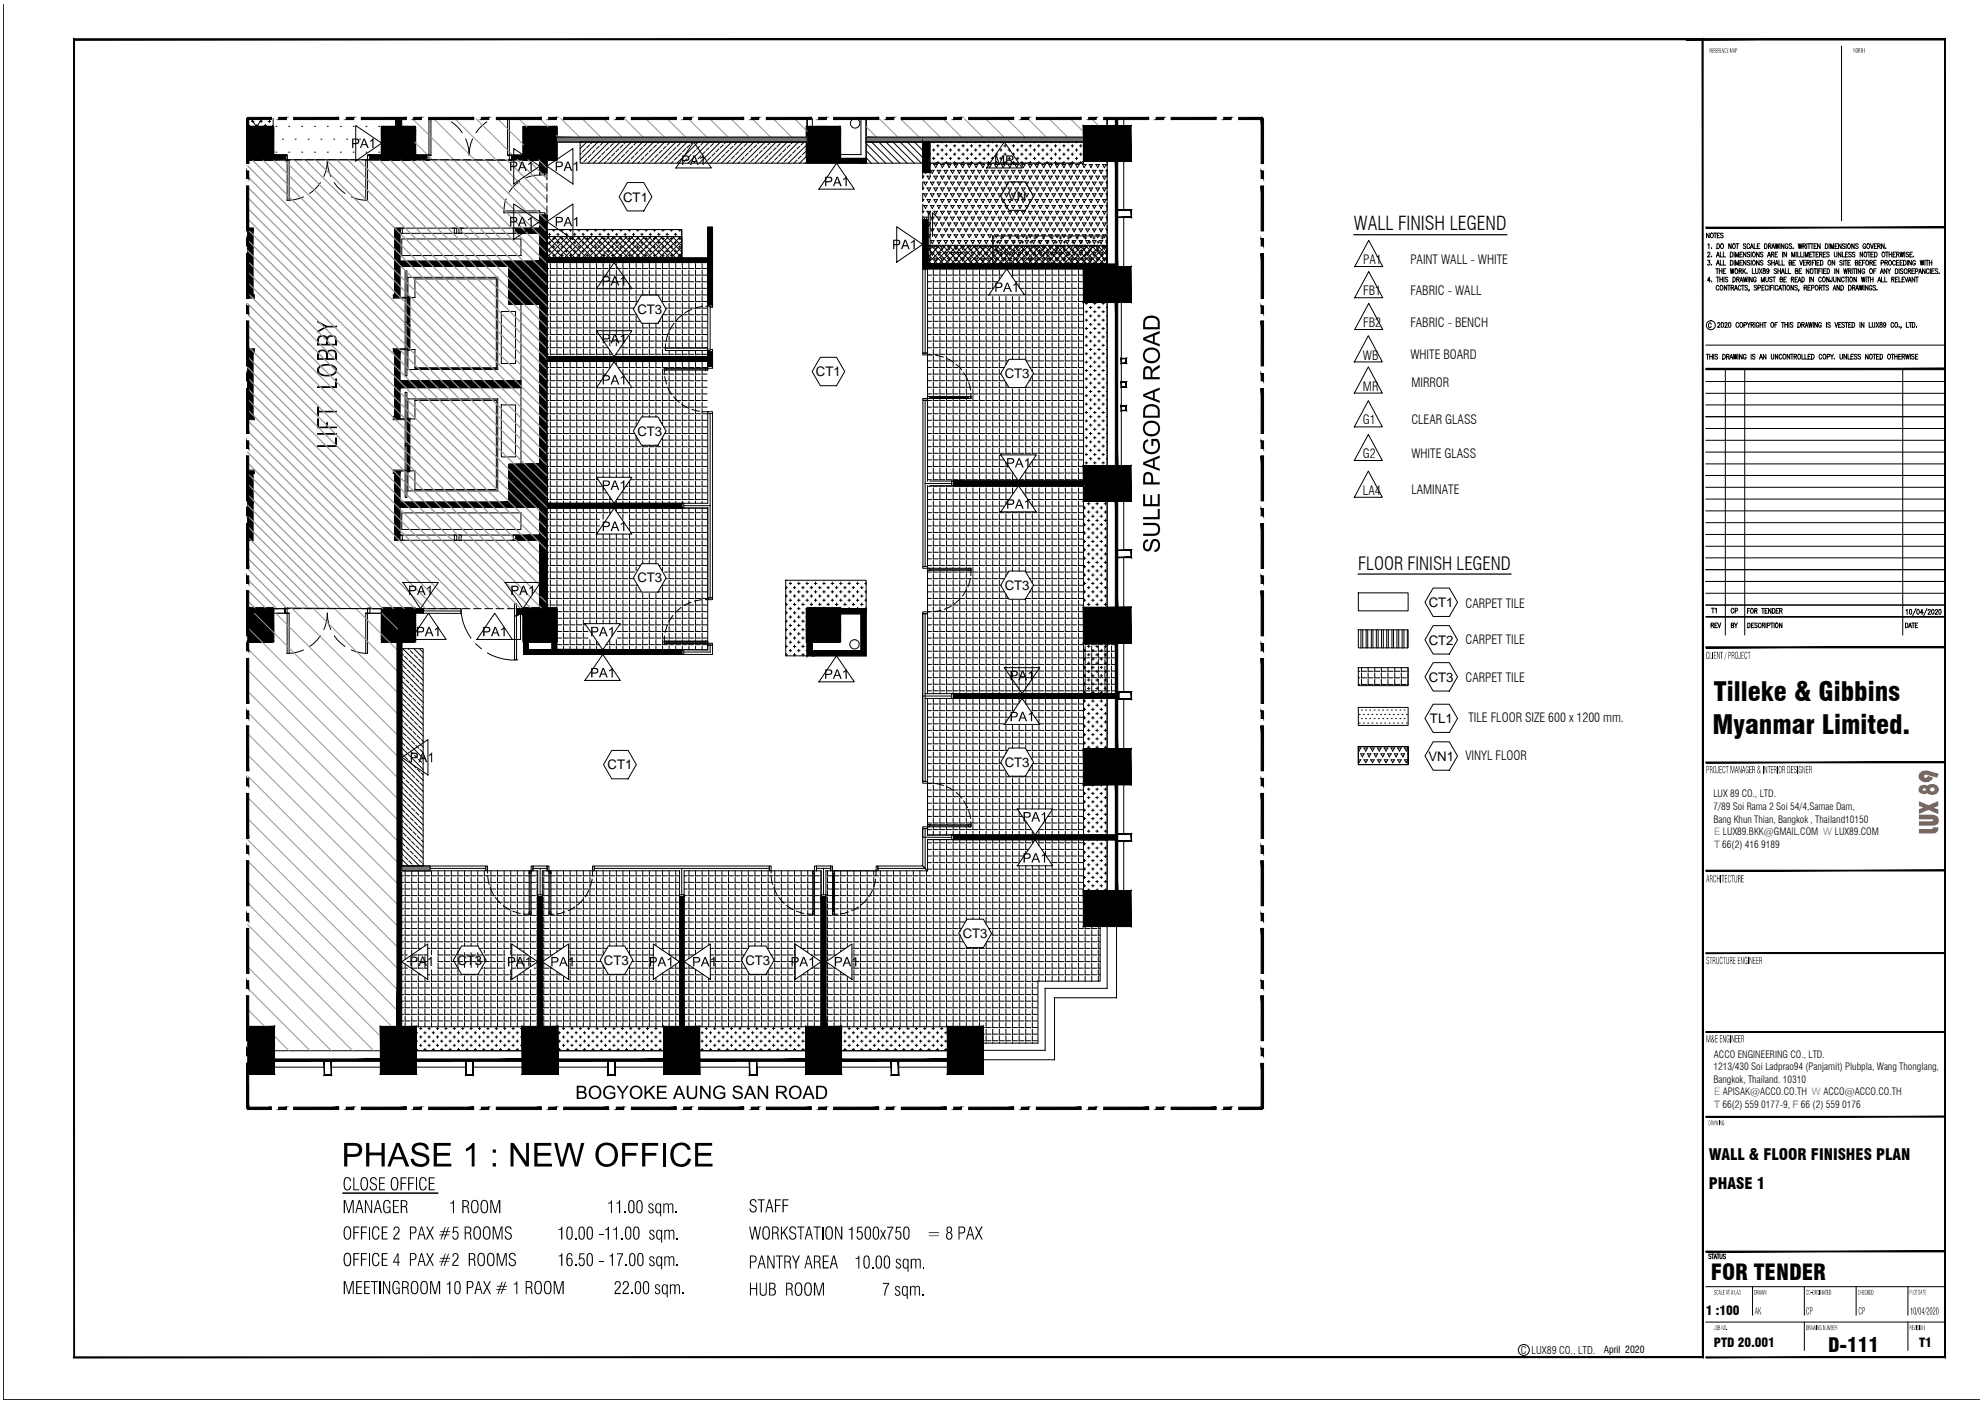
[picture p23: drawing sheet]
<svg xmlns="http://www.w3.org/2000/svg" width="420mm" height="297mm" viewBox="0 0 420 297" stroke-linecap="round" stroke-linejoin="round" font-family="sans-serif">
<defs><g id="words">
<g font-size="5.6">
<text x="362.8" y="148.3">Tilleke &amp; Gibbins</text>
<text x="362.5" y="155.4">Myanmar Limited.</text>
</g>
<text font-size="4.7" x="362.1" y="271.1">FOR TENDER</text>
<text font-size="4.2" x="387" y="286.2">D-111</text>
<text font-size="4" x="286.6" y="48.8">WALL FINISH LEGEND</text>
<text font-size="3.8" x="287.5" y="120.6">FLOOR FINISH LEGEND</text>
<g font-size="3.3">
<text x="361.7" y="245.6">WALL &amp; FLOOR FINISHES PLAN</text>
<text x="361.7" y="251.8">PHASE 1</text>
</g>
<g font-size="2.8">
<text x="131.9" y="42.7">CT1</text>
<text x="213.3" y="42.5">VN</text>
<text x="134.9" y="66.5">CT3</text>
<text x="172.7" y="79.6">CT1</text>
<text x="212.7" y="80.1">CT3</text>
<text x="134.9" y="92.2">CT3</text>
<text x="134.9" y="123.3">CT3</text>
<text x="212.7" y="124.9">CT3</text>
<text x="302.4" y="128.5">CT1</text>
<text x="302.4" y="136.5">CT2</text>
<text x="302.4" y="144.3">CT3</text>
<text x="302.7" y="153.1">TL1</text>
<text x="302.3" y="161.1">VN1</text>
<text x="128.6" y="162.9">CT1</text>
<text x="212.7" y="162.3">CT3</text>
<text x="203.8" y="198.6">CT3</text>
<text x="86.7" y="204.6">PA1</text>
<text x="96.8" y="204.3">CT3</text>
<text x="127.8" y="204.3">CT3</text>
<text x="157.8" y="204.3">CT3</text>
</g>
<g font-size="2.7">
<text x="288.5" y="55.9">PA1</text>
<text x="298.5" y="55.9">PAINT WALL - WHITE</text>
<text x="288.5" y="62.5">FB1</text>
<text x="298.5" y="62.5">FABRIC - WALL</text>
<text x="288.5" y="69.3">FB2</text>
<text x="298.5" y="69.2">FABRIC - BENCH</text>
<text x="288.5" y="76.1">WB</text>
<text x="298.5" y="76.1">WHITE BOARD</text>
<text x="288.5" y="82.7">MR</text>
<text x="298.7" y="81.8">MIRROR</text>
<text x="288.5" y="89.9">G1</text>
<text x="298.7" y="89.8">CLEAR GLASS</text>
<text x="288.5" y="97">G2</text>
<text x="298.7" y="96.9">WHITE GLASS</text>
<text x="288.5" y="104.7">LA4</text>
<text x="298.7" y="104.6">LAMINATE</text>
<text x="310.2" y="128.7">CARPET TILE</text>
<text x="310.2" y="136.4">CARPET TILE</text>
<text x="310.2" y="144.4">CARPET TILE</text>
<text x="310.8" y="152.9">TILE FLOOR SIZE 600 x 1200 mm.</text>
<text x="310.2" y="160.9">VINYL FLOOR</text>
<text x="361" y="278.5">1 :100</text>
<text x="362.8" y="285.2">PTD 20.001</text>
<text x="406.2" y="285.2">T1</text>
</g>
<g font-size="2.2" fill="#f26722">
<text x="362.8" y="176.8">E LUX89.BKK@GMAIL.COM W LUX89.COM</text>
<text x="362.8" y="179.5">T 66(2) 416 9189</text>
<text x="362.8" y="231.9">E APISAK@ACCO.CO.TH W ACCO@ACCO.CO.TH</text>
<text x="362.8" y="234.5">T 66(2) 559 0177-9, F 66 (2) 559 0176</text>
</g>
<text font-size="2.2" x="321.9" y="286.7">C LUX89 CO., LTD.</text>
<g font-size="2.1">
<text x="362.7" y="168.8">LUX 89 CO., LTD.</text>
<text x="362.7" y="171.5">7/89 Soi Rama 2 Soi 54/4,Samae Dam,</text>
<text x="362.7" y="174.2">Bang Khun Thian, Bangkok , Thailand10150</text>
<text x="362.7" y="226.6">1213/430 Soi Ladprao94 (Panjamit) Plubpla, Wang Thonglang,</text>
<text x="362.8" y="223.9">ACCO ENGINEERING CO., LTD.</text>
<text x="362.7" y="229.2">Bangkok, Thailand. 10310</text>
<text x="339.5" y="286.6">April 2020</text>
</g>
</g></defs>
<!-- layer: D100_GENERAL LAYOUT PLAN|EX Wall -->
<g fill="none" stroke="#000" stroke-width=".21">
<path d="M52.4 33.8h.3M52.8 33.8h.3M53.2 33.8h.4M53.7 33.8h.3M54.1 33.8h.3M54.5 33.8h.4M55 33.8h.3M55.4 33.8h.3M55.8 33.8h.4M56.3 33.8h.3M56.7 33.8h.3M57.1 33.8h.5"/>
<path d="M57.6 33.8h.3M57.8 32.9h2.5v.9h-2.5zM57.8 32.9h.1M58 33.8h.3M58 32.9h.3M58.4 33.8h.5M58.4 32.9h.5M59 33.8h.3M59 32.9h.3M59.3 33.8h.3M59.3 32.9h.3M59.7 33.8h.3"/>
<path d="M59.7 32.9h.3M60.1 33.8h.1M60.1 32.9h.1M60.3 33.8h.3M60.3 32.9h.3M60.3 34v-1.1v1.1M60.3 32.9h.5v1.1h-.5zM60.6 33.8h.2M60.6 32.9h.2M60.8 34v8.4l1.2-.1 2.2-.6M60.8 34h.4v8.4M67.8 38.7l-1.4 1.6-.8 .6"/>
<path d="M68.6 37.3l.6-2.2 .1-1.1 .1 1.1 .6 2.2M70.8 38.7l.6 .8 1.6 1.4M77.8 32.9h.5v1.1h-.5zM77.8 33.8h.1M77.8 32.9h.3M78 33.8h.3M78.2 32.9h2.7M78.3 32.9h2.5v.9h-2.5zM78.3 33.8h.3M78.7 33.8h.5M79.3 33.8h.3M79.7 33.8h.3"/>
<path d="M80 33.8h.5M80.6 33.8h.3M81 33.8h.3M81 32.9h.3M81.4 33.8h.4M81.9 33.8h.3M82.3 33.8h.3M82.7 33.8h.4M83.2 33.8h.3M83.6 33.8h.3M84 33.8h.4M84.5 33.8h.3"/>
<path d="M84.9 33.8h.3M85.3 33.8h.3M85.7 33.8h.1M85.8 33.8h.3M86.2 33.8h.3M86.6 33.8h.3M87 33.8h.1M87.2 33.8h.2M87.5 33.8h.3M87.9 33.8h.3M88.3 33.8h.1M88.5 33.8h.3"/>
<path d="M88.8 33.8h.3M89.2 33.8h.3M89.6 33.8h.1M89.8 33.8h.3M90.2 33.8h.3M90.3 32.9h.5v1.1h-.5zM90.3 34v-1.1v1.1M90.5 33.8l17.3 .2M90.8 25.1v7.8M91.2 25.1v7.8h-3.4M95.6 25.8l.8 .6 1.4 1.7M98.6 29.4l.6 2.2 .1 1.3 .1-1.3 .6-2.2"/>
<path d="M103 25.8l-.8 .6-1.4 1.7M107.4 25.1v7.8h.5M107.8 32.9h.5v1.1h-.5zM107.8 33.8h.1M107.8 25.1v7.8M107.9 32.9h.3M108 33.8h.3M108.3 32.9h.1M108.4 33.8h.3M108.5 32.9h.3M108.7 33.8h.5M108.9 32.9h.3"/>
<path d="M109.2 32.9h.3M109.3 33.8h.3M109.6 32.9h.5M109.7 33.8h.3M110 38.4l-1.6 1.4-.6 .9M110.1 33.8h.4M110.2 32.9h.3M110.6 32.9h.2M110.6 33.8h.3M111 33.8h.3M111.4 33.8h.4M111.9 33.8h.3"/>
<path d="M112.3 33.8h.3M112.7 33.8h.4M113.2 33.8h.3M113.6 33.8h.3M114 33.8h.5M114.2 36.6h1.1v.4h-1.1zM114.2 36.8v.2l-1.1 .1-1.7 .5M114.2 33.8v.3M114.2 34.2v.3M114.2 34.6v.5M114.2 35.1v.3M114.2 35.5v.3"/>
<path d="M114.2 35.9v.5M114.2 36.4l.2 .2M114.5 36.6h.5M114.5 33.8h.3M114.9 33.8h.3M115 36.6h.3M115.3 33.8h.3M115.7 33.8l.1 .3M115.8 34.2v.3M115.8 34.6v.5M115.8 35.1v.3M115.8 35.5v.3"/>
<path d="M115.8 35.9v.5M115.8 36.4v.2h-.4M117.8 30l.1 .1M117.8 30.1h53M117.8 26.8v.3M117.8 27.2v.1M117.8 27.3v.3M117.8 27.7v.3M117.8 28.1v.3M117.8 28.5v.1M117.8 28.7v.3M117.8 29v.3"/>
<path d="M117.8 29.4v.3M117.8 29.8v.1M170.8 30l-.1 .1M170.8 25.1v2M170.8 27.2v.1M170.8 27.3v.3M170.8 27.7v.3M170.8 28.1v.3M170.8 28.5v.1M170.8 28.7v.3M170.8 29v.3M170.8 29.4v.3"/>
<path d="M170.8 29.8v.1M171.9 25.1v1.7M182.2 25.1v7.6h-4.4M183.3 30l.1 .1M183.3 25.1v8.7h-5.5M183.3 30.1h46M229.3 30v.1M229.3 26.8v.1M229.3 27v.3M229.3 27.3v.3M229.3 27.7v.1M229.3 27.9v.3"/>
<path d="M229.3 28.3v.3M229.3 28.7v.3M229.3 29v.1M229.3 29.2v.3M229.3 29.6v.3M229.6 26.6l-.3 .1M229.7 26.6h.3M230.1 26.6h.1M230.3 26.6h.3M230.7 26.6h.3M231 26.6h.3M231.4 26.6h.5"/>
<path d="M232 26.6h.3M232.4 26.6h.2M232.7 26.6h.5M233.3 26.6h.3M233.7 26.6h.3M234 26.6h.2M234.3 25.1h.1M234.3 26.5l-.1 .1M234.3 25.1v1.5M234.3 34.1v22.5M237.9 25.1v1.5M237.9 34.1v10.4"/>
<path d="M52.4 55.3h.1M52.4 56.4h.1M52.4 49.4h.1M52.4 55.3v-7h1.1v14.5h-1.1v-6.4M74.4 41.7l2.2 .6 1.2 .1v-8.4h-.4v8.4M85 50.6h25.3v3.5h-25.3zM85.8 57.3h.3v11h-.3zM86.3 58.7h19.1v19.5h-19.1zM96.2 48.3h.5v1.1h-.5zM97.1 48.3h.5v1.1h-.5zM107.1 42.1l-.2 .7-.2 2.2h7.5v-.3h-7.5M108.7 48.3h.5v1.1h-.5z"/>
<path d="M114.2 55.3v-5.9v5.9M114.2 49.4h-29.5h.5v-1.1h-.5v7h29.5M114.2 45h1.1v.6h-1.1zM114.2 45.9v.3M114.2 46.3v.5M114.2 46.9v.3M114.2 47.2v.3M114.2 47.6v.5M114.2 48.2v.1M114.4 45.6h-.2v.2M114.5 45.6h.5M115 45.6h.3"/>
<path d="M115.4 45.6h.4v.2M115.8 45.9v.3M115.8 46.3v.5M115.8 46.9v.3M115.8 47.2v.3M115.8 47.6v.5M115.8 48.2v8.2M115.8 48.3h-32.2v14.5h1.1v-6.4h29.5M237.9 46v10.6M52.4 73.8h1.4v.7h-.1v-.5h-1.3M52.4 62.9h1.3v-.5h.1v.7h-1.4M52.4 74.1h1.1v14.5h-1.1z"/>
<path d="M67.4 77.8a2.71 2.71 0 0 1 3.8 .3 1.35 1.35 0 0 1-1.5 1.5 2.42 2.42 0 0 1-2.5-.9v-.6zM67.6 77.8a2.87 2.87 0 0 1 3.3 0l.1 .4-.1 .8a2.87 2.87 0 0 1-3.3 0l-.2-.5zM69.1 74.9l.2-.5a1.14 1.14 0 0 1 1.9 .5v1.2h-4v-1.2l.2-.5a1.14 1.14 0 0 1 1.9 .5M69.1 75.9v-1l-.2-.5-.3-.1-1 .1-.2 .5v1h3.6v-1l-.1-.5-.4-.1-1 .1-.2 .5v1M69.1 71.8l.2-.4a1.14 1.14 0 0 1 1.9 .4v1.2h-4v-1.2l.2-.4a1.14 1.14 0 0 1 1.9 .4M69.1 72.9v-1.1l-.2-.4-.3-.2-1 .2-.2 .4v1.1h3.6v-1.1l-.1-.4-.4-.2-1 .2-.2 .4v1.1M69.1 69.1l-1.9 1v.2l1.9-1.1h2.1v-.1h-2.1l-1.9-1.1v.2l1.9 1M83.6 74.1h1.1v14.5h-1.1zM85.8 68.6h.3v11h-.3zM85.8 73.8h-2.5v.7h.2v-.5h2.3M85.8 63h.4v11h-.4M85.8 62.9h-2.3v-.5h-.2v.7h2.5"/>
<path d="M86.3 68.6h.4v5.5h-.4zM86.3 62.8h.4v5.5h-.4zM86.7 74h1.1v3.9h17.3h-17.3M86.7 63h1.1v-3.9h17.3v18.8M106.1 66h3v11h-3zM110.3 64.4v33.9M114.2 64.4v33.9M115.8 64.4v33.9M234.3 64.2v34.4M237.3 64.2v34.4M52.4 80.6h.1M52.4 82.1h.1"/>
<path d="M52.4 99.5h1.4v.7h-.1v-.5h-1.3M52.4 88.6h1.3v-.5h.1v.8h-1.4M67.2 94.4h3.8v-1.7h.2v1.8h-4zM67.2 91.8h4v.1h-4zM67.2 88.7h.2v1.7h3.8v.2h-4zM67.2 86.1h.2v2h-.2zM67.2 81.9h3.8v-1.7h.2v1.8h-4zM67.4 87.1h3.8v.1h-3.8M69.1 90.4v-.9h.2v.9M84.7 82.1h25.6M84.7 80.6h25.6M85.8 94.4h.3v10.9h-.3z"/>
<path d="M85.8 99.5h-2.5v.7h.2v-.5h2.3M85.8 83.1h.3v10.9h-.3zM85.8 88.6h-2.3v-.5h-.2v.8h2.5M85.8 88.7h.4v11h-.4M86.3 94.4h.4v5.5h-.4zM86.3 88.6h.4v5.4h-.4zM86.3 84.5h19.1v19.4h-19.1zM87.8 84.8v3.9h-1.1M105.1 84.8h-17.3h17.3M105.1 84.8v18.8h-17.3v-3.9h-1.1M106.1 85.7h3v11h-3zM52.4 113.3h.1"/>
<path d="M52.4 107.4h.1M52.4 107.4v5.9M53.5 106.3h-1.1v-6.4h1.1v14.5h-1.1v-1.1M83.6 106.3h30.6M84.7 107.4h29.5v5.9h-29.5h.5v1.1h-.5zM84.7 106.3v-6.4h-1.1v14.5h32.2M85 108.6h25.3v3.5h-25.3zM96.2 113.3h.5v1.1h-.5zM97.1 113.3h.5v1.1h-.5zM108.7 113.3h.5v1.1h-.5zM114.2 117l.2 .1M114.2 114.4v.3"/>
<path d="M114.2 114.8v.3M114.2 115.1v.3M114.2 115.5v.5M114.2 116.1v.3M114.2 116.5v.3M114.2 116.8v.2M114.5 117.1h.5M115 117.1h.3M115.8 106.3v8.4M115.8 114.8v.3M115.8 115.1v.3M115.8 115.5v.5"/>
<path d="M115.8 116.1v.3M115.8 116.5v.3M115.8 116.8v.3h-.4M234.3 106.1v22.5M237.9 106.1v10.4M237.9 118v10.6M52.4 128.9h.3M52.8 128.9h.3M53.2 128.9h.4M53.7 128.9h.3M54.1 128.9h.3M54.5 128.9h.4"/>
<path d="M55 128.9h.3M55.4 128.9h.3M55.8 128.9h.4M56.3 128.9h.3M56.7 128.9h.3M57.1 128.9h.5M57.6 128.9h.3M57.8 129.8h.1M57.9 129.8h.3M58 128.9h.3M58.3 129.8h.3M58.4 128.9h.5"/>
<path d="M58.7 129.8h.5M59 128.9h.3M59.3 129.8h.2M59.3 128.9h.3M59.6 129.8h.3M59.7 128.9h.3M60 129.8h.5M60.1 128.9h.1M60.3 128.9h.3M60.3 128.7h.5v1.1h-.5zM60.3 128.7v1.1v-1.1M60.6 129.8h.3"/>
<path d="M60.6 128.9h.2M60.8 128.7l17.1 .2M60.9 129.8h.2M61.1 129.8h-.3v8.5h1.2l2.2-.7M61.2 129.8v8.5M67.8 134.6l-.6 .8-1.6 1.5M68.6 133.3l.6-2.2 .1-1.3 .1 1.3 .6 2.2M70.8 134.6l.6 .8 1.6 1.5M77.4 129.8v8.5M77.5 129.8h.3v8.5h-1.2l-2.2-.7M77.5 129.8h.3M77.8 128.7h.5v1.1h-.5z"/>
<path d="M77.9 129.8h.3M78 128.9h.3M78.3 129.8h.3M78.4 128.9h.3M78.7 129.8h.4M78.8 128.9h.4M79.2 129.8h.3M79.3 128.9h.3M79.6 129.8h.3M79.7 128.9h.3M80 129.8h.5M80.1 128.9h.4"/>
<path d="M80.5 129.8h.3M80.6 128.9h.3M81 128.9h.3M81.4 128.9h.5M81.9 128.9h.3M82.3 128.9h.3M82.7 128.9h.5M83.3 128.9h.3M83.6 128.9h.3M84 128.9h.5M84.6 128.9h.3M84.9 128.9h.3"/>
<path d="M85.3 128.9h.5M85.9 128.9h.3M86.3 128.9h.3M86.6 128.9h.5M87.2 128.9h.3M87.6 128.9h.3M88 128.9h.3M88.3 128.9h.1M88.5 128.9h.3M88.9 128.9h.3M89.3 128.9h.3M89.6 128.9v.9v-.9"/>
<path d="M109.5 129.8h.3M109.6 128.9h.1M109.8 128.9h.3M109.9 129.8h.3M110.2 128.9h.3M110.3 129.8h.5M110.6 128.9h.3M110.9 128.9h.1M111.1 128.9h.3M111.5 128.9h.3M111.9 128.9h.3M112.3 128.9h.1"/>
<path d="M112.4 128.9h.3M112.8 128.9h.3M113.2 128.9h.3M113.6 128.9h.1M113.7 128.9h.3M114.1 128.9h.3M114.2 126.5v.3M114.2 126.9v.3M114.2 127.3v.4M114.2 127.8v.3M114.2 128.2v.3M114.2 128.6v.3"/>
<path d="M114.4 126.1h-.2v.3M114.5 128.9h.3M114.5 126.1h.5M114.9 128.9h.1M115 128.9h.3M115 126.1h.3M115.4 126.1h.4v.3M115.8 126.5v.3M115.8 126.9v.3M115.8 127.3v.4M115.8 127.8v.3M115.8 128.2v.3"/>
<path d="M115.8 128.6v.3h-.4M177.8 128.9h5.5v10h-12.5v-3.1M177.8 130h4.4v7.8h-10.3v-2M234.3 136.1v22.5M237.9 136.1v10.4M237.9 148v10.6M234.3 166.1v22.5M237.9 166.1v10.4M237.9 178v10.6M232.9 196.1v11.6h-13.2v13.2h-11.6M234.3 196.1v13.2h-13.1v13.1h-13.1M236.3 196.1v15.1h-13.1v13.2h-15.1"/>
<path d="M58.1 225.9h10.6M58.1 222.5h22.4M70.1 225.9h10.4M88 225.9h10.7M88 222.5h22.6M100.1 225.9h10.5M118.1 225.9h10.5M118.1 222.5h22.5M130.2 225.9h10.4M148.1 225.9h10.6M148.1 222.5h22.5M160.2 225.9h10.4"/>
<path d="M178.1 225.9h10.6M178.1 222.5h22.5M190.2 225.9h10.4"/>
<circle cx="181" cy="26.1" r="1.01"/>
<circle cx="180.9" cy="136.4" r="1"/>
</g>
<g fill="#000" stroke="#000" stroke-width=".21">
<path d="M52.4 26.8h5.4l-5.4 5.4zM57.8 32.9h2.5l-2.5 .9zM78.3 32.9h2.5l-2.5 .9zM84 25.1v1.7zM52.4 55.3v1.1zM52.4 80.6v1.5zM52.4 106.3v1.1zM52.4 128.9h5.4l-5.4 5.3z"/>
<path d="M57.8 26.8l-5.4 7h5.4zM57.8 26.8l-5.4 7v-1.6z"/>
<path d="M60.3 32.9v.9zM57.8 33.8l2.5-.9v.9z"/>
<path d="M80.8 26.8v7l7-7zM80.8 33.8l7-7v7z"/>
<path d="M80.8 32.9v.9zM78.3 33.8l2.5-.9v.9z"/>
<path d="M84 25.1l1 1.7v-1.7zM84 25.1l1 1.7h-1z"/>
<path d="M87.8 32.9v.9l2.5-.9zM87.8 33.8l2.5-.9v.9z"/>
<path d="M108.3 32.9v.9l2.5-.9zM108.3 33.8l2.5-.9v.9z"/>
<path d="M110.8 26.8v7l7-7zM110.8 33.8l7-7v7z"/>
<path d="M114.2 33.8v2.8l1.1-2.8zM115.3 33.8v2.8h-1.1z"/>
<path d="M115.3 33.8v2.8l.5-2.8zM115.8 33.8v2.8h-.5z"/>
<path d="M170.8 26.8v7l7-7zM170.8 33.8l7-7v7z"/>
<path d="M236.1 25.1l.5 1.5v-1.5zM236.1 25.1l.5 1.5h-.5z"/>
<path d="M239.3 26.7l.1 7.5zM239.3 26.7l.1-.1v7.6zM229.4 26.7l10-.1zM229.3 26.6h10.1zM229.3 26.6l.1 7.5zM229.3 26.6v7.6zM229.4 34.1l-.1 .1 10-.1zM229.3 34.2h10.1z"/>
<path d="M52.4 48.3v14.5l1.1-14.5zM53.5 48.3v14.5h-1.1z"/>
<path d="M83.6 48.3v14.5l1.1-14.5zM84.7 48.3v14.5h-1.1z"/>
<path d="M84.7 55.3v1.1l29.5-1.1zM84.7 56.4l29.5-1.1v1.1z"/>
<path d="M107.8 56.4v8l8-8zM107.8 64.4l8-8v8z"/>
<path d="M107.7 56.4l.1 8zM107.7 56.4l.1 8z"/>
<path d="M109.2 48.3v1.1l5-1.1zM109.2 49.4l5-1.1v1.1z"/>
<path d="M114.2 45.6v2.7l1.1-2.7zM115.3 45.6v2.7h-1.1z"/>
<path d="M114.2 48.3v8.1l1.1-8.1zM115.3 48.3v8.1h-1.1z"/>
<path d="M115.3 45.6v2.7l.5-2.7zM115.8 45.6v2.7h-.5z"/>
<path d="M115.3 48.3v8.1l.5-8.1zM115.8 48.3v8.1h-.5z"/>
<path d="M107.8 56.4l8-.1zM107.8 56.3h8z"/>
<path d="M236.1 34.1v22.5h.5zM236.1 34.1h.5v22.5z"/>
<path d="M239.4 44.5l.1 1.6zM239.4 44.5h.1v1.6zM236.5 44.5h3zM236.4 44.5h3.1zM236.4 44.5l.1 1.4zM236.4 44.5v1.6zM236.5 45.9l-.1 .2 3-.2zM236.4 46.1l3-.2 .1 .2z"/>
<path d="M52.4 74.1v14.5l1.1-14.5zM53.5 74.1v14.5h-1.1z"/>
<path d="M83.6 74.1v14.5l1.1-14.5zM84.7 74.1v14.5h-1.1z"/>
<path d="M86.3 68.6v5.5l.4-5.5zM86.7 68.6v5.5h-.4z"/>
<path d="M86.3 62.8v5.5l.4-5.5zM86.7 62.8v5.5h-.4z"/>
<path d="M107.8 64.3h8zM107.8 64.4l8-.1z"/>
<path d="M114.2 64.4v33.9l1.6-33.9zM115.8 64.4v33.9h-1.6z"/>
<path d="M115.7 56.4l.1 8zM115.7 56.4l.1 8z"/>
<path d="M238.3 75.9v1l.1 .1zM238.3 75.9h.1v1.1zM237.4 75.9h1zM237.3 75.9h1.1zM237.3 75.9l.1 1zM237.3 75.9v1.1zM237.3 77l1-.1zM237.3 77h1.1z"/>
<path d="M239.3 56.6l.1 7.5zM239.4 56.4v7.7zM229.4 56.6h9.9l.1-.2zM229.3 56.4h10.1l-10 .2zM229.3 56.4l.1 7.6zM229.3 56.4v7.7zM229.4 64l-.1 .1 10-.1zM229.3 64.1h10.1z"/>
<path d="M52.4 99.9v6.4l1.1-6.4zM53.5 99.9v6.4h-1.1z"/>
<path d="M83.6 99.9v6.4l1.1-6.4zM84.7 99.9v6.4h-1.1z"/>
<path d="M84.7 80.6v1.5l25.6-1.5zM84.7 82.1l25.6-1.5v1.5z"/>
<path d="M86.3 94.4v5.5l.4-5.5zM86.7 94.4v5.5h-.4z"/>
<path d="M86.3 88.6v5.4l.4-5.4zM86.7 88.6v5.4h-.4z"/>
<path d="M107.8 98.3h8zM107.8 98.3h8z"/>
<path d="M107.8 98.3v8l6.4-8zM114.2 98.3v8h-6.4z"/>
<path d="M114.2 98.3v8l1.6-8zM115.8 98.3v8h-1.6z"/>
<path d="M115.7 98.3l.1 8zM115.7 98.3l.1 8z"/>
<path d="M236.1 64.1v34.5h.5zM236.1 64.1h.5v34.5z"/>
<path d="M238.3 86v.9l.1 .1zM238.3 86l.1-.1v1.1zM237.4 86h.9l.1-.1zM237.3 85.9h1.1l-1 .1zM237.3 85.9l.1 1zM237.3 85.9v1.1zM237.4 86.9l-.1 .1 1-.1zM237.3 87h1.1z"/>
<path d="M238.3 80.9v1l.1 .1zM238.3 80.9h.1v1.1zM237.4 80.9h1zM237.3 80.9h1.1zM237.3 80.9l.1 1zM237.3 80.9v1.1zM237.4 81.9l-.1 .1 1-.1zM237.3 82h1.1z"/>
<path d="M52.4 106.3v8.1l1.1-8.1zM53.5 106.3v8.1h-1.1z"/>
<path d="M83.6 106.3v8.1l1.1-8.1zM84.7 106.3v8.1h-1.1z"/>
<path d="M84.7 106.3v1.1l23.1-1.1zM84.7 107.4l23.1-1.1v1.1z"/>
<path d="M107.7 98.3l.1 8zM107.7 98.3l.1 8z"/>
<path d="M107.8 106.3v1.1l6.4-1.1zM107.8 107.4l6.4-1.1v1.1z"/>
<path d="M109.2 113.3v1.1l2.8-1.1zM109.2 114.4l2.8-1.1v1.1z"/>
<path d="M112 113.3v1.1l2.2-1.1zM112 114.4l2.2-1.1v1.1z"/>
<path d="M114.2 106.3v8.1l1.1-8.1zM115.3 106.3v8.1h-1.1z"/>
<path d="M114.2 114.4v2.7l1.1-2.7zM115.3 114.4v2.7h-1.1z"/>
<path d="M115.3 106.3v8.1l.5-8.1zM115.8 106.3v8.1h-.5z"/>
<path d="M115.3 114.4v2.7l.5-2.7zM115.8 114.4v2.7h-.5z"/>
<path d="M107.8 106.3h8zM107.8 106.3h8z"/>
<path d="M239.3 98.6l.1 7.5zM239.4 98.6v7.5zM229.4 98.6h10zM229.3 98.6h10.1zM229.3 98.6l.1 7.4zM229.3 98.6v7.5zM229.4 106l-.1 .1 10-.1zM229.3 106.1h10.1z"/>
<path d="M239.4 116.5l.1 1.6zM239.4 116.5h.1v1.6zM236.5 116.5h3zM236.4 116.5h3.1zM236.4 116.5l.1 1.4zM236.4 116.5v1.6zM236.5 117.9l-.1 .2 3-.2zM236.4 118.1l3-.2 .1 .2z"/>
<path d="M57.8 128.9l-5.4 6.9h5.4zM57.8 128.9l-5.4 6.9v-1.6z"/>
<path d="M80.8 128.9v6.9l7-6.9zM80.8 135.8l7-6.9v6.9z"/>
<path d="M84 135.8v81.6l1-81.6zM85 135.8v81.6h-1z"/>
<path d="M87.8 128.9v.9l1.8-.9zM87.8 129.8l1.8-.9v.9z"/>
<path d="M109.5 128.9v.9l1.3-.9zM109.5 129.8l1.3-.9v.9z"/>
<path d="M110.8 128.9v6.9l7-6.9zM110.8 135.8l7-6.9v6.9z"/>
<path d="M114.2 126.1v2.8l1.6-2.8zM115.8 126.1v2.8h-1.6z"/>
<path d="M170.8 128.9v6.9l7-6.9zM170.8 135.8l7-6.9v6.9z"/>
<path d="M170.8 135.8v3.1l1.1-3.1zM171.9 135.8v3.1h-1.1z"/>
<path d="M171.9 137.8v1.1l10.3-1.1zM171.9 138.9l10.3-1.1v1.1z"/>
<path d="M177.8 128.9v1.1l4.4-1.1zM177.8 130l4.4-1.1v1.1z"/>
<path d="M182.2 128.9v10l1.1-10zM183.3 128.9v10h-1.1z"/>
<path d="M236.1 106.1v22.5h.5zM236.1 106.1h.5v22.5z"/>
<path d="M239.3 128.7l.1 7.4zM239.3 128.7l.1-.1v7.5zM229.4 128.7l10-.1zM229.3 128.6h10.1zM229.3 128.6l.1 7.5zM229.3 128.6v7.5zM229.4 136.1h-.1h10zM229.3 136.1h10.1z"/>
<path d="M236.1 136.1v22.5h.5zM236.1 136.1h.5v22.5z"/>
<path d="M239.4 146.6l.1 1.5zM239.4 146.6l.1-.1v1.6zM236.5 146.6l3-.1zM236.4 146.5h3.1zM236.4 146.5l.1 1.5zM236.4 146.5v1.6zM236.5 148l-.1 .1 3-.1zM236.4 148.1l3-.1 .1 .1z"/>
<path d="M239.3 158.7l.1 7.5zM239.4 158.5v7.7zM229.4 158.7h9.9l.1-.2zM229.3 158.5h10.1l-10 .2zM229.3 158.5l.1 7.6zM229.3 158.5v7.7zM229.4 166.1l-.1 .1 10-.1zM229.3 166.2h10.1z"/>
<path d="M239.4 176.6l.1 1.5zM239.4 176.6l.1-.1v1.6zM236.5 176.6l3-.1zM236.4 176.5h3.1zM236.4 176.5l.1 1.5zM236.4 176.5v1.6zM236.5 178l-.1 .1 3-.1zM236.4 178.1h3.1z"/>
<path d="M236.1 166.1v22.5h.5zM236.1 166.1h.5v22.5z"/>
<path d="M239.3 188.7l.1 7.5zM239.4 188.6v7.6zM229.4 188.7h9.9l.1-.1zM229.3 188.6h10.1l-10 .1zM229.3 188.6l.1 7.4zM229.3 188.6v7.6zM229.4 196l-.1 .2 10-.2zM229.3 196.2l10-.2 .1 .2z"/>
<path d="M58.1 224.2v.5l22.4-.5zM58.1 224.7l22.4-.5v.5z"/>
<path d="M68.7 227.5l-.1 .1 1.5-.1zM68.6 227.6l1.5-.1 .1 .1zM70.1 224.6l.1 3zM70.1 224.6l.1-.1v3.1zM68.7 224.6l1.5-.1zM68.6 224.5h1.6zM68.6 224.5l.1 3zM68.6 224.5v3.1z"/>
<path d="M88 224.2v.5l22.6-.5zM88 224.7l22.6-.5v.5z"/>
<path d="M98.7 227.5l-.1 .1 1.5-.1zM98.6 227.6l1.5-.1 .1 .1zM100.1 224.6l.1 3zM100.1 224.6l.1-.1v3.1zM98.7 224.6l1.5-.1zM98.6 224.5h1.6zM98.6 224.5l.1 3v-2.9zM98.6 224.5l.1 3-.1 .1z"/>
<path d="M118.1 224.2v.5l22.5-.5zM118.1 224.7l22.5-.5v.5z"/>
<path d="M128.7 227.5l-.1 .1 1.5-.1zM128.6 227.6l1.5-.1 .1 .1zM130.1 224.6l.1 3zM130.1 224.6l.1-.1v3.1zM128.7 224.6l1.5-.1zM128.6 224.5h1.6zM128.6 224.5l.1 3v-2.9zM128.6 224.5l.1 3-.1 .1z"/>
<path d="M148.1 224.2v.5l22.5-.5zM148.1 224.7l22.5-.5v.5z"/>
<path d="M158.7 227.5l-.1 .1 1.5-.1zM158.6 227.6l1.5-.1 .1 .1zM160.1 224.6l.1 3zM160.1 224.6l.1-.1v3.1zM158.7 224.6l1.5-.1zM158.6 224.5h1.6zM158.6 224.5l.1 3zM158.6 224.5v3.1z"/>
<path d="M178.1 224.2v.5l22.5-.5zM178.1 224.7l22.5-.5v.5z"/>
<path d="M188.7 227.5l-.1 .1 1.5-.1zM188.6 227.6l1.5-.1 .1 .1zM190.1 224.6v2.9l.1 .1zM190.1 224.6l.1-.1v3.1zM188.7 224.6l1.5-.1zM188.6 224.5h1.6zM188.6 224.5l.1 3zM188.6 224.5v3.1z"/>
</g>
<g fill="#000">
<path d="M242.3 93.3l.7-.3 .1 .4-.5 .2-.3 .5v.7l.3 .5 .7 .4h.9l.8-.6 .1-1.1-.3-.6h-.7v1h-.4v-1.5h1.3l.4 .7 .2 .7-.2 .8-.2 .5-.7 .5-.5 .1h-.6l-.8-.3-.4-.5-.3-.7 .1-.8zM242 110.7h2.5l.6 .2 .4 .6 .1 .5-.1 .6-.3 .5-.8 .4h-2.4v-.5l2.7-.1 .4-.6v-.7l-.4-.3-2.7-.1zM242.1 114.6l.4-.3 .5-.1v.4l-.4 .2-.3 .4 .2 .9 .5 .2 .3-.3 .2-1.1 .5-.6 .6-.2 .5 .2 .4 .7v1l-.4 .6-.7 .3-.1-.4 .5-.2 .3-.4v-.9a.56 .56 0 0 0-.7-.5 .56 .56 0 0 0-.4 .7l-.5 1.3-.5 .3-.4-.1-.4-.3-.2-.4-.1-.7zM242 104.6h.4v2.1h1.1v-1.9h.4v1.9h1.2v-2.1h.4v2.6h-3.5zM242 109.5h3.1v-1.8h.4v2.2h-3.5zM127.9 230.3l.5-.3 .4-.2h.5l.6 .3 .3 .6-.3 .1-.2-.4-.3-.2-.9 .1-.4 .5-.1 .7 .3 .7 .8 .2 .8-.3v-.5h-.8v-.3h1.1v1l-.8 .4h-.7l-.7-.3-.3-.8v-.6zM130.5 229.9h.5l.8 1.3 .9-1.3h.4l-1.2 1.6v1.2h-.3v-1.2zM136.4 229.9h.4v1.4l1.4-1.4h.5l-1.2 1.1 1.3 1.7h-.6l-.9-1.4-.5 .4v1h-.4zM139.1 229.9h2v.3h-1.7v.9h1.6v.3h-1.6v1h1.8v.3h-2.1zM145.4 229.9h.3l.1 2.1 .2 .3 .4 .1h.4l.3-.3 .1-2.2h.4v2l-.5 .7-1 .1-.6-.4-.1-.7zM148.2 229.9h.4l1.5 2.2v-2.2h.3v2.8h-.4l-1.5-2.2v2.2h-.3zM151.3 230.2l.8-.4 1 .2 .4 .7-.4 .1-.1-.4-.4-.2h-.6l-.3 .1-.3 .5-.1 .8 .4 .6 .7 .2 .7-.3v-.5h-.8v-.3h1.2v1l-.8 .4h-.7l-.6-.3-.5-.8 .1-.8z"/>
<path d="M155.3 230.1l.6-.3 .6 .1 .5 .3 .2 .5h-.4l-.1-.3-.3-.2h-.7l-.2 .3a.78 .78 0 0 0 1 .6l.5 .2 .3 .4-.1 .5-.3 .4-1.2 .1-.5-.4-.2-.4 .4-.2 .1 .5 .4 .2 .8-.2a.47 .47 0 0 0 .1-.6 .47 .47 0 0 0-.6-.2l-.6-.1-.4-.3-.1-.6zM160.4 229.9h.4l1.4 2.2v-2.2h.4v2.8h-.4l-1.5-2.2v2.2h-.3z"/>
<path d="M242.3 74.1l1.1-.5h.9l.8 .4 .4 .7 .1 .5-.1 .6-.3 .5-.6 .5-.6 .1-.9-.1-.7-.3-.5-1 .1-.7zM242.7 74.3l-.3 .5-.1 .5 .2 .6 .4 .4 1.3 .1 .5-.2 .4-.4v-1l-.5-.6-1.2-.2z"/>
<path d="M242 71.5l3.5-1.4v.5l-1.1 .4v1.5l1.1 .4v.5l-3.5-1.4zM242.3 71.8l1.7 .5v-1.1z"/>
<path d="M242.3 67.3l.5-.3 .7-.2 .9 .1 .7 .3 .4 .9v1.6h-3.5v-1.8zM242.6 67.6l-.2 .6v1.1h2.7v-1.2l-.3-.5-1.1-.3z"/>
<path d="M242.3 89.6l1-.5h.8l.7 .2 .5 .5 .3 .9-.1 .6-.3 .5-.5 .4-.8 .2-.8-.1-.6-.3-.4-.4-.2-.6 .1-.7zM242.8 89.8l-.4 .4-.1 .4 .1 .6 .3 .5 .7 .2h.8l.7-.5 .2-.4v-.5l-.3-.7-.7-.3-.9 .1z"/>
<path d="M242 97.9l3.5-1.5v.5l-1.1 .5v1.4l1.1 .4v.5l-3.5-1.3zM242.3 98.1l1.7 .6v-1.2z"/>
<path d="M242.3 86.1l.6-.4 .5-.1h.6l.8 .2 .5 .4 .1 .4 .1 1.8h-3.5v-1.7zM242.6 86.4l-.2 .6v1h2.7v-1.2l-.3-.5-.6-.2-.6-.1z"/>
<path d="M242 83.5l3.5-1.5v.5l-1.1 .5v1.4l1.1 .4v.5l-3.5-1.4zM242.3 83.7l1.7 .6v-1.2z"/>
<path d="M242.2 77.8l.5-.3 .6 .1 .4 .3 .2 .6 .4-.6 1.2-.7v.6l-1.3 .8-.3 .6v.6h1.6v.5h-3.5v-1.7zM242.5 78.1l-.1 .3v1.4h1.1l-.1-1.6-.3-.2z"/>
<path d="M242.2 100.3l.7-.4 .9 .3 .2 .6 .1 1.3h1.4v.5h-3.5v-1.9zM242.5 100.6l-.1 1.5h1.3l-.2-1.5-.5-.2z"/>
<path d="M122.1 229.9h1.2l.6 .3 .2 .6-.4 .4 .5 .5v.4l-.3 .4-.3 .2h-1.5zM122.5 230.2v.9h.8l.3-.2 .1-.4-.2-.2zM122.5 231.4v1l.9-.1a.49 .49 0 0 0 .4-.6 .49 .49 0 0 0-.7-.3z"/>
<path d="M125 230.2l.5-.3 .7-.1 .7 .5 .3 .5 .1 .7-.5 1-.5 .2h-.7l-.6-.4-.4-.7v-.7zM125.3 230.3l-.3 .6v.7l.2 .4 .6 .4 .6-.1 .5-.6-.1-1.1-.6-.4z"/>
<path d="M133.6 230.3l.8-.5 .7 .1 .5 .3 .4 .7v.7l-.5 .9-.6 .2h-.6l-.8-.5-.2-1.1zM133.9 230.4l-.2 .7 .1 .8 .6 .5 .8-.1 .4-.7-.1-1-.6-.4h-.5z"/>
<path d="M143.5 229.9h.4l1.2 2.8h-.5l-.3-.9h-1.1l-.3 .9h-.5zM143.7 230.2l-.5 1.3h1z"/>
<path d="M158.5 229.9h.4l1.2 2.8h-.4l-.4-.9h-1.2l-.3 .9h-.3zM158.7 230.2l-.4 1.3h.9z"/>
<path d="M164.3 229.9h1.5l.6 .2 .1 .4-.1 .5-.3 .4h-.4l.4 .2 .6 1.1h-.4l-1-1.3h-.6v1.3h-.4zM164.7 230.2v.9h1.1l.3-.3v-.4l-.3-.2z"/>
<path d="M167.3 230.3l.8-.5 .7 .1 .5 .3 .3 .5 .1 .9-.6 .9-.5 .2h-.6l-.8-.5-.2-1.1zM167.6 230.4l-.2 .7 .1 .8 .6 .5 .8-.1 .4-.7-.2-1-.5-.4h-.5z"/>
<path d="M170.9 229.9h.4l1.2 2.8h-.5l-.3-.9h-1.2l-.2 .9h-.5zM171.1 230.2l-.5 1.3h1z"/>
<path d="M172.7 229.9h1.6l.5 .4 .3 .7v.6l-.4 .8-.6 .3h-1.4zM173.1 230.2v2.2l1.2-.2 .4-.6-.1-1-.4-.3z"/>
</g>
<!-- layer: D100_GENERAL LAYOUT PLAN|WALLS -->
<g fill="#000" stroke="#000" stroke-width=".21">
<path d="M52.6 33.8l-.1 .1zM52.6 26.8l-.1 .1zM52.7 33.8l-.1 .1zM52.7 26.8l-.1 .1zM52.9 33.8l-.1 .1zM52.9 26.8l-.1 .1zM53 33.8l-.1 .1zM53 26.8l-.1 .1zM53.2 33.8l-.1 .1zM53.2 26.8l-.1 .1zM53.3 33.8l-.1 .1zM53.3 26.8l-.1 .1z"/>
<path d="M53.4 33.8l-.1 .1zM53.4 26.8l-.1 .1zM53.6 33.8l-.1 .1zM53.6 26.8l-.1 .1zM53.7 33.8l-.1 .1zM53.7 26.8l-.1 .1zM53.8 33.8l-.1 .1zM53.8 26.8l-.1 .1zM54.1 33.8l-.1 .1zM54.1 26.8l-.1 .1zM54.3 33.8l-.1 .1zM54.3 26.8l-.1 .1z"/>
<path d="M54.6 33.8l-.1 .1zM54.6 26.8l-.1 .1zM54.7 33.8l-.1 .1zM54.7 26.8l-.1 .1zM55 33.8l-.1 .1zM55 26.8l-.1 .1zM55.1 33.8l-.1 .1zM55.1 26.8l-.1 .1zM55.4 33.8l-.1 .1zM55.4 26.8l-.1 .1zM55.5 33.8l-.1 .1zM55.5 26.8l-.1 .1z"/>
<path d="M55.8 33.8l-.1 .1zM55.8 26.8l-.1 .1zM56 33.8l-.1 .1zM56 26.8l-.1 .1zM56.2 33.8v.1zM56.2 26.8v.1zM56.4 33.8l-.1 .1zM56.4 26.8l-.1 .1zM56.7 33.8l-.1 .1zM56.7 26.8l-.1 .1zM56.8 33.8l-.1 .1zM56.8 26.8l-.1 .1z"/>
<path d="M56.9 33.8l-.1 .1zM56.9 26.8l-.1 .1zM57.1 33.8l-.1 .1zM57.1 26.8l-.1 .1zM57.2 33.8l-.1 .1zM57.2 26.8l-.1 .1zM57.3 33.8v.1zM57.3 26.8v.1zM57.5 33.8l-.1 .1zM57.5 26.8l-.1 .1zM57.6 33.8v.1zM57.6 26.8v.1z"/>
<path d="M80.9 33.8l-.1 .1zM80.9 26.8l-.1 .1zM81.1 33.8l-.1 .1zM81.1 26.8l-.1 .1zM81.2 33.8l-.1 .1zM81.2 26.8l-.1 .1zM81.3 33.8l-.1 .1zM81.3 26.8l-.1 .1zM81.5 33.8l-.1 .1zM81.5 26.8l-.1 .1zM81.6 33.8l-.1 .1zM81.6 26.8l-.1 .1z"/>
<path d="M81.7 33.8l-.1 .1zM81.7 26.8l-.1 .1zM82 33.8l-.1 .1zM82 26.8l-.1 .1zM82.2 33.8l-.1 .1zM82.2 26.8l-.1 .1zM82.5 33.8l-.1 .1zM82.5 26.8l-.1 .1zM82.6 33.8l-.1 .1zM82.6 26.8l-.1 .1zM82.9 33.8l-.1 .1zM82.9 26.8l-.1 .1z"/>
<path d="M83 33.8l-.1 .1zM83 26.8l-.1 .1zM83.3 33.8l-.1 .1zM83.3 26.8l-.1 .1zM83.4 33.8l-.1 .1zM83.4 26.8l-.1 .1zM83.7 33.8l-.1 .1zM83.7 26.8l-.1 .1zM83.8 33.8v.1zM83.8 26.8v.1zM84.1 33.8v.1zM84.1 26.8v.1z"/>
<path d="M84.3 33.8l-.1 .1zM84.3 26.8l-.1 .1zM84.6 33.8l-.1 .1zM84.6 26.8l-.1 .1zM84.7 33.8l-.1 .1zM84.7 26.8l-.1 .1zM84.8 33.8l-.1 .1zM84.8 26.8l-.1 .1zM85 33.8l-.1 .1zM85 26.8l-.1 .1zM85.1 33.8l-.1 .1zM85.1 26.8l-.1 .1z"/>
<path d="M85.2 33.8v.1zM85.2 26.8v.1zM85.4 33.8l-.1 .1zM85.4 26.8l-.1 .1zM85.5 33.8v.1zM85.5 26.8v.1zM85.7 33.8l-.1 .1zM85.7 26.8l-.1 .1zM85.8 33.8v.1zM85.8 26.8v.1zM86 33.8l-.1 .1zM86 26.8l-.1 .1z"/>
<path d="M86.1 33.8l-.1 .1zM86.1 26.8l-.1 .1zM86.3 33.8l-.1 .1zM86.3 26.8l-.1 .1zM86.4 33.8l-.1 .1zM86.4 26.8l-.1 .1zM86.5 33.8l-.1 .1zM86.5 26.8l-.1 .1zM86.8 33.8l-.1 .1zM86.8 26.8l-.1 .1zM86.9 33.8v.1zM86.9 26.8v.1z"/>
<path d="M87.2 33.8v.1zM87.2 26.8v.1zM87.4 33.8l-.1 .1zM87.4 26.8l-.1 .1zM87.7 33.8l-.1 .1zM87.7 26.8l-.1 .1zM87.8 33.8l-.1 .1zM87.8 26.8l-.1 .1zM110.9 33.8l-.1 .1zM110.9 26.8l-.1 .1zM111.2 33.8l-.1 .1zM111.2 26.8l-.1 .1z"/>
<path d="M111.3 33.8l-.1 .1zM111.3 26.8l-.1 .1zM111.6 33.8l-.1 .1zM111.6 26.8l-.1 .1zM111.7 33.8v.1zM111.7 26.8v.1zM112 33.8v.1zM112 26.8v.1zM112.2 33.8l-.1 .1zM112.2 26.8l-.1 .1zM112.5 33.8l-.1 .1zM112.5 26.8l-.1 .1z"/>
<path d="M112.6 33.8l-.1 .1zM112.6 26.8l-.1 .1zM112.9 33.8l-.1 .1zM112.9 26.8l-.1 .1zM113 33.8l-.1 .1zM113 26.8l-.1 .1zM113.1 33.8v.1zM113.1 26.8v.1zM113.3 33.8l-.1 .1zM113.3 26.8l-.1 .1zM113.4 33.8v.1zM113.4 26.8v.1z"/>
<path d="M113.6 33.8l-.1 .1zM113.6 26.8l-.1 .1zM113.7 33.8v.1zM113.7 26.8v.1zM113.9 33.8l-.1 .1zM113.9 26.8l-.1 .1zM114 33.8l-.1 .1zM114 26.8l-.1 .1zM114.2 33.8l-.1 .1zM114.2 26.8l-.1 .1zM114.3 33.8l-.1 .1zM114.3 26.8l-.1 .1z"/>
<path d="M114.4 33.8l-.1 .1zM114.4 26.8l-.1 .1zM114.7 33.8l-.1 .1zM114.7 26.8l-.1 .1zM114.8 33.8v.1zM114.8 26.8v.1zM115.1 33.8l-.1 .1zM115.1 26.8l-.1 .1zM115.3 33.8l-.1 .1zM115.3 26.8l-.1 .1zM115.6 33.8l-.1 .1zM115.6 26.8l-.1 .1z"/>
<path d="M115.7 33.8l-.1 .1zM115.7 26.8l-.1 .1zM116 33.8l-.1 .1zM116 26.8l-.1 .1zM116.1 33.8l-.1 .1zM116.1 26.8l-.1 .1zM116.4 33.8l-.1 .1zM116.4 26.8l-.1 .1zM116.5 33.8l-.1 .1zM116.5 26.8l-.1 .1zM116.8 33.8l-.1 .1zM116.8 26.8l-.1 .1z"/>
<path d="M117 33.8l-.1 .1zM117 26.8l-.1 .1zM117.2 33.8v.1zM117.2 26.8v.1zM117.4 33.8l-.1 .1zM117.4 26.8l-.1 .1zM117.5 33.8l-.1 .1zM117.5 26.8l-.1 .1zM117.7 33.8l-.1 .1zM117.7 26.8l-.1 .1zM117.8 33.8l-.1 .1zM117.8 26.8l-.1 .1z"/>
<path d="M170.9 33.8l-.1 .1zM170.9 26.8l-.1 .1zM171.1 33.8l-.1 .1zM171.1 26.8l-.1 .1zM171.4 33.8l-.1 .1zM171.4 26.8l-.1 .1zM171.5 33.8l-.1 .1zM171.5 26.8l-.1 .1zM171.8 33.8l-.1 .1zM171.8 26.8l-.1 .1zM171.9 33.8l-.1 .1zM171.9 26.8l-.1 .1z"/>
<path d="M172.2 33.8l-.1 .1zM172.2 26.8l-.1 .1zM172.3 33.8l-.1 .1zM172.3 26.8l-.1 .1zM172.6 33.8l-.1 .1zM172.6 26.8l-.1 .1zM172.7 33.8v.1zM172.7 26.8v.1zM173 33.8v.1zM173 26.8v.1zM173.2 33.8l-.1 .1zM173.2 26.8l-.1 .1z"/>
<path d="M173.3 33.8l-.1 .1zM173.3 26.8l-.1 .1zM173.5 33.8l-.1 .1zM173.5 26.8l-.1 .1zM173.6 33.8l-.1 .1zM173.6 26.8l-.1 .1zM173.7 33.8l-.1 .1zM173.7 26.8l-.1 .1zM173.9 33.8l-.1 .1zM173.9 26.8l-.1 .1zM174 33.8l-.1 .1zM174 26.8l-.1 .1z"/>
<path d="M174.1 33.8v.1zM174.1 26.8v.1zM174.3 33.8l-.1 .1zM174.3 26.8l-.1 .1zM174.4 33.8v.1zM174.4 26.8v.1zM174.6 33.8l-.1 .1zM174.6 26.8l-.1 .1zM174.7 33.8v.1zM174.7 26.8v.1zM174.9 33.8l-.1 .1zM174.9 26.8l-.1 .1z"/>
<path d="M175 33.8l-.1 .1zM175 26.8l-.1 .1zM175.3 33.8l-.1 .1zM175.3 26.8l-.1 .1zM175.4 33.8l-.1 .1zM175.4 26.8l-.1 .1zM175.7 33.8l-.1 .1zM175.7 26.8l-.1 .1zM175.8 33.8v.1zM175.8 26.8v.1zM176.1 33.8v.1zM176.1 26.8v.1z"/>
<path d="M176.3 33.8l-.1 .1zM176.3 26.8l-.1 .1zM176.6 33.8l-.1 .1zM176.6 26.8l-.1 .1zM176.7 33.8l-.1 .1zM176.7 26.8l-.1 .1zM177 33.8l-.1 .1zM177 26.8l-.1 .1zM177.1 33.8l-.1 .1zM177.1 26.8l-.1 .1zM177.4 33.8l-.1 .1zM177.4 26.8l-.1 .1z"/>
<path d="M177.5 33.8l-.1 .1zM177.5 26.8l-.1 .1zM177.7 33.8l-.1 .1zM177.7 26.8l-.1 .1zM177.8 33.8l-.1 .1zM177.8 26.8l-.1 .1zM52.5 135.9l.1-.1zM52.6 135.9l.1-.1zM52.8 135.9l.1-.1zM52.9 135.9l.1-.1zM53.2 135.8l-.1 .1zM53.3 135.8l-.1 .1z"/>
<path d="M53.4 135.8l-.1 .1zM53.6 135.8l-.1 .1zM53.6 135.9l.1-.1zM53.7 135.9l.1-.1zM54 135.9l.1-.1zM54.2 135.9l.1-.1zM54.6 135.8l-.1 .1zM54.7 135.8l-.1 .1zM54.9 135.9l.1-.1zM55 135.9l.1-.1zM55.3 135.9l.1-.1zM55.4 135.9l.1-.1z"/>
<path d="M55.8 135.8l-.1 .1zM56 135.8l-.1 .1zM56.2 135.9v-.1zM56.3 135.9l.1-.1zM56.6 135.9l.1-.1zM56.7 135.9l.1-.1zM56.9 135.8l-.1 .1zM57.1 135.8l-.1 .1zM57.2 135.8l-.1 .1zM57.3 135.8v.1zM57.4 135.9l.1-.1zM57.6 135.9v-.1z"/>
<path d="M80.9 135.8l-.1 .1zM81 135.9l.1-.1zM81.2 135.8l-.1 .1zM81.2 135.9l.1-.1zM81.5 135.8l-.1 .1zM81.5 135.9l.1-.1zM81.6 135.9l.1-.1zM81.9 135.9l.1-.1zM82.2 135.8l-.1 .1zM82.5 135.8l-.1 .1zM82.5 135.9l.1-.1zM82.8 135.9l.1-.1z"/>
<path d="M82.9 135.9l.1-.1zM83.2 135.9l.1-.1zM83.4 135.8l-.1 .1zM83.7 135.8l-.1 .1zM83.8 135.9v-.1zM84.1 135.9v-.1zM84.2 135.9l.1-.1zM84.5 135.9l.1-.1zM84.7 135.8l-.1 .1zM84.7 135.9l.1-.1zM85 135.8l-.1 .1zM85 135.9l.1-.1z"/>
<path d="M85.2 135.8v.1zM85.3 135.9l.1-.1zM85.5 135.9v-.1zM85.7 135.8l-.1 .1zM85.8 135.9v-.1zM86 135.8l-.1 .1zM86 135.9l.1-.1zM86.3 135.8l-.1 .1zM86.3 135.9l.1-.1zM86.5 135.8l-.1 .1zM86.7 135.9l.1-.1zM86.9 135.8v.1z"/>
<path d="M87.2 135.8v.1zM87.3 135.9l.1-.1zM87.6 135.9l.1-.1zM87.8 135.8l-.1 .1zM110.8 135.9l.1-.1zM111.1 135.9l.1-.1zM111.3 135.8l-.1 .1zM111.6 135.8l-.1 .1zM111.7 135.9v-.1zM112 135.8v.1zM112.1 135.9l.1-.1zM112.4 135.9l.1-.1z"/>
<path d="M112.6 135.8l-.1 .1zM112.9 135.8l-.1 .1zM112.9 135.9l.1-.1zM113.1 135.9v-.1zM113.3 135.8l-.1 .1zM113.4 135.9v-.1zM113.5 135.9l.1-.1zM113.7 135.9v-.1zM113.9 135.8l-.1 .1zM113.9 135.9l.1-.1zM114.2 135.8l-.1 .1zM114.2 135.9l.1-.1z"/>
<path d="M114.3 135.9l.1-.1zM114.6 135.9l.1-.1zM114.8 135.9v-.1zM115.1 135.8l-.1 .1zM115.2 135.9l.1-.1zM115.5 135.9l.1-.1zM115.6 135.9l.1-.1zM115.9 135.9l.1-.1zM116 135.9l.1-.1zM116.4 135.8l-.1 .1zM116.4 135.9l.1-.1zM116.7 135.9l.1-.1z"/>
<path d="M116.9 135.9l.1-.1zM117.2 135.9v-.1zM117.3 135.9l.1-.1zM117.4 135.9l.1-.1zM117.7 135.8l-.1 .1zM117.7 135.9l.1-.1zM170.8 135.9l.1-.1zM171 135.9l.1-.1zM171.3 135.9l.1-.1zM171.5 135.8l-.1 .1zM171.7 135.9l.1-.1zM171.8 135.9l.1-.1z"/>
<path d="M172.1 135.9l.1-.1zM172.2 135.9l.1-.1zM172.5 135.9l.1-.1zM172.7 135.8v.1zM173 135.9v-.1zM173.1 135.9l.1-.1zM173.2 135.9l.1-.1zM173.4 135.9l.1-.1zM173.5 135.9l.1-.1zM173.6 135.9l.1-.1zM173.8 135.9l.1-.1zM174 135.8l-.1 .1z"/>
<path d="M174.1 135.8v.1zM174.2 135.9l.1-.1zM174.4 135.9v-.1zM174.5 135.9l.1-.1zM174.7 135.9v-.1zM174.8 135.9l.1-.1zM174.9 135.9l.1-.1zM175.3 135.8l-.1 .1zM175.4 135.8l-.1 .1zM175.6 135.9l.1-.1zM175.8 135.9v-.1zM176.1 135.9v-.1z"/>
<path d="M176.2 135.9l.1-.1zM176.6 135.8l-.1 .1zM176.7 135.8l-.1 .1zM176.9 135.9l.1-.1zM177 135.9l.1-.1zM177.3 135.9l.1-.1zM177.4 135.9l.1-.1zM177.6 135.9l.1-.1zM177.8 135.8l-.1 .1z"/>
<path d="M53.9 33.8h.1zM53.9 33.9l.1-.1z"/>
<path d="M53.9 26.9l.1-.1zM53.9 26.8h.1z"/>
<path d="M54.3 33.8h.1zM54.3 33.9l.1-.1z"/>
<path d="M54.3 26.9l.1-.1zM54.3 26.8h.1z"/>
<path d="M54.7 33.8h.1zM54.7 33.9l.1-.1z"/>
<path d="M54.7 26.9l.1-.1zM54.7 26.8h.1z"/>
<path d="M55.1 33.8h.2zM55.1 33.9l.2-.1z"/>
<path d="M55.1 26.9l.2-.1zM55.1 26.8h.2z"/>
<path d="M55.6 33.8h.1zM55.6 33.9l.1-.1z"/>
<path d="M55.6 26.9l.1-.1zM55.6 26.8h.1z"/>
<path d="M56 33.8h.1zM56 33.9l.1-.1z"/>
<path d="M56 26.9l.1-.1zM56 26.8h.1z"/>
<path d="M56.4 33.8h.1zM56.4 33.9l.1-.1z"/>
<path d="M56.4 26.9l.1-.1zM56.4 26.8h.1z"/>
<path d="M57.7 33.8h.1zM57.7 33.9l.1-.1z"/>
<path d="M57.7 33.7l.2 .1zM57.7 33.7l.2 .1z"/>
<path d="M57.7 33.6l.2 .1zM57.7 33.6l.2 .1z"/>
<path d="M57.7 33.4l.2 .1zM57.7 33.4l.2 .1z"/>
<path d="M57.7 33.3l.2 .1zM57.7 33.3l.2 .1z"/>
<path d="M57.7 33.1l.2 .2zM57.7 33.1l.2 .2z"/>
<path d="M57.7 33l.2 .1zM57.7 33l.2 .1z"/>
<path d="M57.7 32.9l.2 .1zM57.7 32.9l.2 .1z"/>
<path d="M57.7 32.8l.2 .1zM57.7 32.8l.2 .1z"/>
<path d="M57.7 32.6l.2 .1zM57.7 32.6l.2 .1z"/>
<path d="M57.7 32.5l.2 .1zM57.7 32.5l.2 .1z"/>
<path d="M57.7 32.3l.2 .1zM57.7 32.3l.2 .1z"/>
<path d="M57.7 32.2l.2 .1zM57.7 32.2l.2 .1z"/>
<path d="M57.7 32l.2 .1zM57.7 32l.2 .1z"/>
<path d="M57.7 31.9l.2 .1zM57.7 31.9l.2 .1z"/>
<path d="M57.7 31.8h.2zM57.7 31.8h.2z"/>
<path d="M57.7 31.6l.2 .1zM57.7 31.6l.2 .1z"/>
<path d="M57.7 31.5l.2 .1zM57.7 31.5l.2 .1z"/>
<path d="M57.7 31.3l.2 .2zM57.7 31.3l.2 .2z"/>
<path d="M57.7 31.2l.2 .1zM57.7 31.2l.2 .1z"/>
<path d="M57.7 31.1l.2 .1zM57.7 31.1l.2 .1z"/>
<path d="M57.7 30.9l.2 .1zM57.7 30.9l.2 .1z"/>
<path d="M57.7 30.8l.2 .1zM57.7 30.8l.2 .1z"/>
<path d="M57.7 30.6l.2 .1zM57.7 30.6l.2 .1z"/>
<path d="M57.7 30.5l.2 .1zM57.7 30.5l.2 .1z"/>
<path d="M57.7 30.4h.2zM57.7 30.4h.2z"/>
<path d="M57.7 30.2l.2 .1zM57.7 30.2l.2 .1z"/>
<path d="M57.7 30.1l.2 .1zM57.7 30.1l.2 .1z"/>
<path d="M57.7 29.9l.2 .1zM57.7 29.9l.2 .1z"/>
<path d="M57.7 29.8l.2 .1zM57.7 29.8l.2 .1z"/>
<path d="M57.7 29.6l.2 .2zM57.7 29.6l.2 .2z"/>
<path d="M57.7 29.5l.2 .1zM57.7 29.5l.2 .1z"/>
<path d="M57.7 29.4l.2 .1zM57.7 29.4l.2 .1z"/>
<path d="M57.7 29.2l.2 .1zM57.7 29.2l.2 .1z"/>
<path d="M57.7 29.1l.2 .1zM57.7 29.1l.2 .1z"/>
<path d="M57.7 29h.2zM57.7 29h.2z"/>
<path d="M57.7 28.8l.2 .1zM57.7 28.8l.2 .1z"/>
<path d="M57.7 28.7h.2zM57.7 28.7h.2z"/>
<path d="M57.7 28.5l.2 .1zM57.7 28.5l.2 .1z"/>
<path d="M57.7 28.4l.2 .1zM57.7 28.4l.2 .1z"/>
<path d="M57.7 28.2l.2 .1zM57.7 28.2l.2 .1z"/>
<path d="M57.7 28.1l.2 .1zM57.7 28.1l.2 .1z"/>
<path d="M57.7 28l.2 .1zM57.7 28l.2 .1z"/>
<path d="M57.7 27.8l.2 .1zM57.7 27.8l.2 .1z"/>
<path d="M57.7 27.7l.2 .1zM57.7 27.7l.2 .1z"/>
<path d="M57.7 27.6h.2zM57.7 27.6h.2z"/>
<path d="M57.7 27.4l.2 .1zM57.7 27.4l.2 .1z"/>
<path d="M57.7 27.3h.2zM57.7 27.3h.2z"/>
<path d="M57.7 27.1l.2 .1zM57.7 27.1l.2 .1z"/>
<path d="M57.7 27l.2 .1zM57.7 27l.2 .1z"/>
<path d="M57.7 26.8l.2 .1zM57.7 26.8l.2 .1z"/>
<path d="M57.7 26.9l.1-.1zM57.7 26.8h.1z"/>
<path d="M80.8 26.8v.1zM80.8 26.8v.1z"/>
<path d="M80.8 27v.1zM80.8 27v.1z"/>
<path d="M80.8 27.1v.1zM80.8 27.1v.1z"/>
<path d="M80.8 27.4v.1zM80.8 27.4v.1z"/>
<path d="M80.8 27.7v.1zM80.8 27.7v.1z"/>
<path d="M80.8 27.8v.1zM80.8 27.8v.1z"/>
<path d="M80.8 28v.1zM80.8 28v.1z"/>
<path d="M80.8 28.1v.1zM80.8 28.1v.1z"/>
<path d="M80.8 28.2v.1zM80.8 28.2v.1z"/>
<path d="M80.8 28.4v.1zM80.8 28.4v.1z"/>
<path d="M80.8 28.5v.1zM80.8 28.5v.1z"/>
<path d="M80.8 28.8v.1zM80.8 28.8v.1z"/>
<path d="M80.8 29.1v.1zM80.8 29.1v.1z"/>
<path d="M80.8 29.2v.1zM80.8 29.2v.1z"/>
<path d="M80.8 29.4v.1zM80.8 29.4v.1z"/>
<path d="M80.8 29.5v.1zM80.8 29.5v.1z"/>
<path d="M80.8 29.6v.2zM80.8 29.6v.2z"/>
<path d="M80.8 29.8v.1zM80.8 29.8v.1z"/>
<path d="M80.8 29.9v.1zM80.8 29.9v.1z"/>
<path d="M80.8 30.1v.1zM80.8 30.1v.1z"/>
<path d="M80.8 30.2v.1zM80.8 30.2v.1z"/>
<path d="M80.8 30.5v.1zM80.8 30.5v.1z"/>
<path d="M80.8 30.6v.1zM80.8 30.6v.1z"/>
<path d="M80.8 30.8v.1zM80.8 30.8v.1z"/>
<path d="M80.8 30.9v.1zM80.8 30.9v.1z"/>
<path d="M80.8 31.1v.1zM80.8 31.1v.1z"/>
<path d="M80.8 31.2v.1zM80.8 31.2v.1z"/>
<path d="M80.8 31.3v.2zM80.8 31.3v.2z"/>
<path d="M80.8 31.5v.1zM80.8 31.5v.1z"/>
<path d="M80.8 31.6v.1zM80.8 31.6v.1z"/>
<path d="M80.8 31.9v.1zM80.8 31.9v.1z"/>
<path d="M80.8 32v.1zM80.8 32v.1z"/>
<path d="M80.8 32.2v.1zM80.8 32.2v.1z"/>
<path d="M80.8 32.3v.1zM80.8 32.3v.1z"/>
<path d="M80.8 32.5v.1zM80.8 32.5v.1z"/>
<path d="M80.8 32.6v.1zM80.8 32.6v.1z"/>
<path d="M80.8 32.8v.1zM80.8 32.8v.1z"/>
<path d="M80.8 32.9v.1zM80.8 32.9v.1z"/>
<path d="M80.8 33v.1zM80.8 33v.1z"/>
<path d="M80.8 33.1v.2zM80.8 33.1v.2z"/>
<path d="M80.8 33.3v.1zM80.8 33.3v.1z"/>
<path d="M80.8 33.4v.1zM80.8 33.4v.1z"/>
<path d="M80.8 33.6v.1zM80.8 33.6v.1z"/>
<path d="M80.8 33.7v.1zM80.8 33.7v.1z"/>
<path d="M81.8 33.8h.1zM81.8 33.9l.1-.1z"/>
<path d="M81.8 26.9l.1-.1zM81.8 26.8h.1z"/>
<path d="M82.2 33.8h.1zM82.2 33.9l.1-.1z"/>
<path d="M82.2 26.9l.1-.1zM82.2 26.8h.1z"/>
<path d="M82.6 33.8h.1zM82.6 33.9l.1-.1z"/>
<path d="M82.6 26.9l.1-.1zM82.6 26.8h.1z"/>
<path d="M83 33.8h.2zM83 33.9l.2-.1z"/>
<path d="M83 26.9l.2-.1zM83 26.8h.2z"/>
<path d="M83.5 33.8h.1zM83.5 33.9l.1-.1z"/>
<path d="M83.5 26.9l.1-.1zM83.5 26.8h.1z"/>
<path d="M83.9 33.8h.1zM83.9 33.9l.1-.1z"/>
<path d="M83.9 26.9l.1-.1zM83.9 26.8h.1z"/>
<path d="M84.3 33.8h.1zM84.3 33.9l.1-.1z"/>
<path d="M84.3 26.9l.1-.1zM84.3 26.8h.1z"/>
<path d="M86.6 33.8h.1zM86.6 33.9l.1-.1z"/>
<path d="M86.6 26.9l.1-.1zM86.6 26.8h.1z"/>
<path d="M87 33.8h.1zM87 33.9l.1-.1z"/>
<path d="M87 26.9l.1-.1zM87 26.8h.1z"/>
<path d="M87.4 33.8h.1zM87.4 33.9l.1-.1z"/>
<path d="M87.4 26.9l.1-.1zM87.4 26.8h.1z"/>
<path d="M87.7 33.7l.2 .1zM87.7 33.7l.2 .1z"/>
<path d="M87.7 33.6l.2 .1zM87.7 33.6l.2 .1z"/>
<path d="M87.7 33.4l.2 .1zM87.7 33.4l.2 .1z"/>
<path d="M87.7 33.3l.2 .1zM87.7 33.3l.2 .1z"/>
<path d="M87.7 33.1l.2 .2zM87.7 33.1l.2 .2z"/>
<path d="M87.7 33l.2 .1zM87.7 33l.2 .1z"/>
<path d="M87.7 32.9l.2 .1zM87.7 32.9l.2 .1z"/>
<path d="M87.7 32.8l.2 .1zM87.7 32.8l.2 .1z"/>
<path d="M87.7 32.6l.2 .1zM87.7 32.6l.2 .1z"/>
<path d="M87.7 32.5l.2 .1zM87.7 32.5l.2 .1z"/>
<path d="M87.7 32.3l.2 .1zM87.7 32.3l.2 .1z"/>
<path d="M87.7 32.2l.2 .1zM87.7 32.2l.2 .1z"/>
<path d="M87.7 32l.2 .1zM87.7 32l.2 .1z"/>
<path d="M87.7 31.9l.2 .1zM87.7 31.9l.2 .1z"/>
<path d="M87.7 31.8h.2zM87.7 31.8h.2z"/>
<path d="M87.7 31.6l.2 .1zM87.7 31.6l.2 .1z"/>
<path d="M87.7 31.5l.2 .1zM87.7 31.5l.2 .1z"/>
<path d="M87.7 31.3l.2 .2zM87.7 31.3l.2 .2z"/>
<path d="M87.7 31.2l.2 .1zM87.7 31.2l.2 .1z"/>
<path d="M87.7 31.1l.2 .1zM87.7 31.1l.2 .1z"/>
<path d="M87.7 30.9l.2 .1zM87.7 30.9l.2 .1z"/>
<path d="M87.7 30.8l.2 .1zM87.7 30.8l.2 .1z"/>
<path d="M87.7 30.6l.2 .1zM87.7 30.6l.2 .1z"/>
<path d="M87.7 30.5l.2 .1zM87.7 30.5l.2 .1z"/>
<path d="M87.7 30.4h.2zM87.7 30.4h.2z"/>
<path d="M87.7 30.2l.2 .1zM87.7 30.2l.2 .1z"/>
<path d="M87.7 30.1l.2 .1zM87.7 30.1l.2 .1z"/>
<path d="M87.7 29.9l.2 .1zM87.7 29.9l.2 .1z"/>
<path d="M87.7 29.8l.2 .1zM87.7 29.8l.2 .1z"/>
<path d="M87.7 29.6l.2 .2zM87.7 29.6l.2 .2z"/>
<path d="M87.7 29.5l.2 .1zM87.7 29.5l.2 .1z"/>
<path d="M87.7 29.4l.2 .1zM87.7 29.4l.2 .1z"/>
<path d="M87.7 29.2l.2 .1zM87.7 29.2l.2 .1z"/>
<path d="M87.7 29.1l.2 .1zM87.7 29.1l.2 .1z"/>
<path d="M87.7 29h.2zM87.7 29h.2z"/>
<path d="M87.7 28.8l.2 .1zM87.7 28.8l.2 .1z"/>
<path d="M87.7 28.7h.2zM87.7 28.7h.2z"/>
<path d="M87.7 28.5l.2 .1zM87.7 28.5l.2 .1z"/>
<path d="M87.7 28.4l.2 .1zM87.7 28.4l.2 .1z"/>
<path d="M87.7 28.2l.2 .1zM87.7 28.2l.2 .1z"/>
<path d="M87.7 28.1l.2 .1zM87.7 28.1l.2 .1z"/>
<path d="M87.7 28l.2 .1zM87.7 28l.2 .1z"/>
<path d="M87.7 27.8l.2 .1zM87.7 27.8l.2 .1z"/>
<path d="M87.7 27.7l.2 .1zM87.7 27.7l.2 .1z"/>
<path d="M87.7 27.6h.2zM87.7 27.6h.2z"/>
<path d="M87.7 27.4l.2 .1zM87.7 27.4l.2 .1z"/>
<path d="M87.7 27.3h.2zM87.7 27.3h.2z"/>
<path d="M87.7 27.1l.2 .1zM87.7 27.1l.2 .1z"/>
<path d="M87.7 27l.2 .1zM87.7 27l.2 .1z"/>
<path d="M87.7 26.8l.2 .1zM87.7 26.8l.2 .1z"/>
<path d="M110.8 26.8l.1 .1zM110.8 26.8l.1 .1z"/>
<path d="M110.8 27l.1 .1zM110.8 27l.1 .1z"/>
<path d="M110.8 27.1l.1 .1zM110.8 27.1l.1 .1z"/>
<path d="M110.8 27.3h.1zM110.8 27.3h.1z"/>
<path d="M110.8 27.4l.1 .1zM110.8 27.4l.1 .1z"/>
<path d="M110.8 27.6h.1zM110.8 27.6h.1z"/>
<path d="M110.8 27.7l.1 .1zM110.8 27.7l.1 .1z"/>
<path d="M110.8 27.8l.1 .1zM110.8 27.8l.1 .1z"/>
<path d="M110.8 28l.1 .1zM110.8 28l.1 .1z"/>
<path d="M110.8 28.1l.1 .1zM110.8 28.1l.1 .1z"/>
<path d="M110.8 28.2l.1 .1zM110.8 28.2l.1 .1z"/>
<path d="M110.8 28.4l.1 .1zM110.8 28.4l.1 .1z"/>
<path d="M110.8 28.5l.1 .1zM110.8 28.5l.1 .1z"/>
<path d="M110.8 28.7h.1zM110.8 28.7h.1z"/>
<path d="M110.8 28.8l.1 .1zM110.8 28.8l.1 .1z"/>
<path d="M110.8 29h.1zM110.8 29h.1z"/>
<path d="M110.8 29.1l.1 .1zM110.8 29.1l.1 .1z"/>
<path d="M110.8 29.2l.1 .1zM110.8 29.2l.1 .1z"/>
<path d="M110.8 29.4l.1 .1zM110.8 29.4l.1 .1z"/>
<path d="M110.8 29.5l.1 .1zM110.8 29.5l.1 .1z"/>
<path d="M110.8 29.6l.1 .2zM110.8 29.6l.1 .2z"/>
<path d="M110.8 29.8l.1 .1zM110.8 29.8l.1 .1z"/>
<path d="M110.8 29.9l.1 .1zM110.8 29.9l.1 .1z"/>
<path d="M110.8 30.1l.1 .1zM110.8 30.1l.1 .1z"/>
<path d="M110.8 30.2l.1 .1zM110.8 30.2l.1 .1z"/>
<path d="M110.8 30.4h.1zM110.8 30.4h.1z"/>
<path d="M110.8 30.5l.1 .1zM110.8 30.5l.1 .1z"/>
<path d="M110.8 30.6l.1 .1zM110.8 30.6l.1 .1z"/>
<path d="M110.8 30.8l.1 .1zM110.8 30.8l.1 .1z"/>
<path d="M110.8 30.9l.1 .1zM110.8 30.9l.1 .1z"/>
<path d="M110.8 31.1l.1 .1zM110.8 31.1l.1 .1z"/>
<path d="M110.8 31.2l.1 .1zM110.8 31.2l.1 .1z"/>
<path d="M110.8 31.3l.1 .2zM110.8 31.3l.1 .2z"/>
<path d="M110.8 31.5l.1 .1zM110.8 31.5l.1 .1z"/>
<path d="M110.8 31.6l.1 .1zM110.8 31.6l.1 .1z"/>
<path d="M110.8 31.8h.1zM110.8 31.8h.1z"/>
<path d="M110.8 31.9l.1 .1zM110.8 31.9l.1 .1z"/>
<path d="M110.8 32l.1 .1zM110.8 32l.1 .1z"/>
<path d="M110.8 32.2l.1 .1zM110.8 32.2l.1 .1z"/>
<path d="M110.8 32.3l.1 .1zM110.8 32.3l.1 .1z"/>
<path d="M110.8 32.5l.1 .1zM110.8 32.5l.1 .1z"/>
<path d="M110.8 32.6l.1 .1zM110.8 32.6l.1 .1z"/>
<path d="M110.8 32.8l.1 .1zM110.8 32.8l.1 .1z"/>
<path d="M110.8 32.9l.1 .1zM110.8 32.9l.1 .1z"/>
<path d="M110.8 33l.1 .1zM110.8 33l.1 .1z"/>
<path d="M110.8 33.1l.1 .2zM110.8 33.1l.1 .2z"/>
<path d="M110.8 33.3l.1 .1zM110.8 33.3l.1 .1z"/>
<path d="M110.8 33.4l.1 .1zM110.8 33.4l.1 .1z"/>
<path d="M110.8 33.6l.1 .1zM110.8 33.6l.1 .1z"/>
<path d="M110.8 33.7l.1 .1zM110.8 33.7l.1 .1z"/>
<path d="M110.9 33.8h.2zM110.9 33.9l.2-.1z"/>
<path d="M110.9 26.9l.2-.1zM110.9 26.8h.2z"/>
<path d="M111.4 33.8h.1zM111.4 33.9l.1-.1z"/>
<path d="M111.4 26.9l.1-.1zM111.4 26.8h.1z"/>
<path d="M111.8 33.8h.1zM111.8 33.9l.1-.1z"/>
<path d="M111.8 26.9l.1-.1zM111.8 26.8h.1z"/>
<path d="M112.2 33.8h.1zM112.2 33.9l.1-.1z"/>
<path d="M112.2 26.9l.1-.1zM112.2 26.8h.1z"/>
<path d="M112.6 33.8h.2zM112.6 33.9l.2-.1z"/>
<path d="M112.6 26.9l.2-.1zM112.6 26.8h.2z"/>
<path d="M114.5 33.8h.1zM114.5 33.9l.1-.1z"/>
<path d="M114.5 26.9l.1-.1zM114.5 26.8h.1z"/>
<path d="M114.9 33.8h.1zM114.9 33.9l.1-.1z"/>
<path d="M114.9 26.9l.1-.1zM114.9 26.8h.1z"/>
<path d="M115.3 33.8h.1zM115.3 33.9l.1-.1z"/>
<path d="M115.3 26.9l.1-.1zM115.3 26.8h.1z"/>
<path d="M115.7 33.8h.2zM115.7 33.9l.2-.1z"/>
<path d="M115.7 26.9l.2-.1zM115.7 26.8h.2z"/>
<path d="M116.1 33.8h.2zM116.1 33.9l.2-.1z"/>
<path d="M116.1 26.9l.2-.1zM116.1 26.8h.2z"/>
<path d="M116.6 33.8h.1zM116.6 33.9l.1-.1z"/>
<path d="M116.6 26.9l.1-.1zM116.6 26.8h.1z"/>
<path d="M117 33.8h.1zM117 33.9l.1-.1z"/>
<path d="M117 26.9l.1-.1zM117 26.8h.1z"/>
<path d="M117.8 33.7v.1zM117.8 33.7v.1z"/>
<path d="M117.8 33.6v.1zM117.8 33.6v.1z"/>
<path d="M117.8 33.4v.1zM117.8 33.4v.1z"/>
<path d="M117.8 33.3v.1zM117.8 33.3v.1z"/>
<path d="M117.8 33.1v.2zM117.8 33.1v.2z"/>
<path d="M117.8 33v.1zM117.8 33v.1z"/>
<path d="M117.8 32.9v.1zM117.8 32.9v.1z"/>
<path d="M117.8 32.8v.1zM117.8 32.8v.1z"/>
<path d="M117.8 32.6v.1zM117.8 32.6v.1z"/>
<path d="M117.8 32.5v.1zM117.8 32.5v.1z"/>
<path d="M117.8 32.3v.1zM117.8 32.3v.1z"/>
<path d="M117.8 32.2v.1zM117.8 32.2v.1z"/>
<path d="M117.8 32v.1zM117.8 32v.1z"/>
<path d="M117.8 31.9v.1zM117.8 31.9v.1z"/>
<path d="M117.8 31.6v.1zM117.8 31.6v.1z"/>
<path d="M117.8 31.5v.1zM117.8 31.5v.1z"/>
<path d="M117.8 31.3v.2zM117.8 31.3v.2z"/>
<path d="M117.8 31.2v.1zM117.8 31.2v.1z"/>
<path d="M117.8 31.1v.1zM117.8 31.1v.1z"/>
<path d="M117.8 30.9v.1zM117.8 30.9v.1z"/>
<path d="M117.8 30.8v.1zM117.8 30.8v.1z"/>
<path d="M117.8 30.6v.1zM117.8 30.6v.1z"/>
<path d="M117.8 30.5v.1zM117.8 30.5v.1z"/>
<path d="M117.8 30.2v.1zM117.8 30.2v.1z"/>
<path d="M117.8 30.1v.1zM117.8 30.1v.1z"/>
<path d="M117.8 29.9v.1zM117.8 29.9v.1z"/>
<path d="M117.8 29.8v.1zM117.8 29.8v.1z"/>
<path d="M117.8 29.6v.2zM117.8 29.6v.2z"/>
<path d="M117.8 29.5v.1zM117.8 29.5v.1z"/>
<path d="M117.8 29.4v.1zM117.8 29.4v.1z"/>
<path d="M117.8 29.2v.1zM117.8 29.2v.1z"/>
<path d="M117.8 29.1v.1zM117.8 29.1v.1z"/>
<path d="M117.8 28.8v.1zM117.8 28.8v.1z"/>
<path d="M117.8 28.5v.1zM117.8 28.5v.1z"/>
<path d="M117.8 28.4v.1zM117.8 28.4v.1z"/>
<path d="M117.8 28.2v.1zM117.8 28.2v.1z"/>
<path d="M117.8 28.1v.1zM117.8 28.1v.1z"/>
<path d="M117.8 28v.1zM117.8 28v.1z"/>
<path d="M117.8 27.8v.1zM117.8 27.8v.1z"/>
<path d="M117.8 27.7v.1zM117.8 27.7v.1z"/>
<path d="M117.8 27.4v.1zM117.8 27.4v.1z"/>
<path d="M117.8 27.1v.1zM117.8 27.1v.1z"/>
<path d="M117.8 27v.1zM117.8 27v.1z"/>
<path d="M117.8 26.8v.1zM117.8 26.8v.1z"/>
<path d="M170.8 26.8l.1 .1zM170.8 26.8l.1 .1z"/>
<path d="M170.8 27l.1 .1zM170.8 27l.1 .1z"/>
<path d="M170.8 27.1l.1 .1zM170.8 27.1l.1 .1z"/>
<path d="M170.8 27.3h.1zM170.8 27.3h.1z"/>
<path d="M170.8 27.4l.1 .1zM170.8 27.4l.1 .1z"/>
<path d="M170.8 27.6h.1zM170.8 27.6h.1z"/>
<path d="M170.8 27.7l.1 .1zM170.8 27.7l.1 .1z"/>
<path d="M170.8 27.8l.1 .1zM170.8 27.8l.1 .1z"/>
<path d="M170.8 28l.1 .1zM170.8 28l.1 .1z"/>
<path d="M170.8 28.1l.1 .1zM170.8 28.1l.1 .1z"/>
<path d="M170.8 28.2l.1 .1zM170.8 28.2l.1 .1z"/>
<path d="M170.8 28.4l.1 .1zM170.8 28.4l.1 .1z"/>
<path d="M170.8 28.5l.1 .1zM170.8 28.5l.1 .1z"/>
<path d="M170.8 28.7h.1zM170.8 28.7h.1z"/>
<path d="M170.8 28.8l.1 .1zM170.8 28.8l.1 .1z"/>
<path d="M170.8 29h.1zM170.8 29h.1z"/>
<path d="M170.8 29.1l.1 .1zM170.8 29.1l.1 .1z"/>
<path d="M170.8 29.2l.1 .1zM170.8 29.2l.1 .1z"/>
<path d="M170.8 29.4l.1 .1zM170.8 29.4l.1 .1z"/>
<path d="M170.8 29.5l.1 .1zM170.8 29.5l.1 .1z"/>
<path d="M170.8 29.6l.1 .2zM170.8 29.6l.1 .2z"/>
<path d="M170.8 29.8l.1 .1zM170.8 29.8l.1 .1z"/>
<path d="M170.8 29.9l.1 .1zM170.8 29.9l.1 .1z"/>
<path d="M170.8 30.1l.1 .1zM170.8 30.1l.1 .1z"/>
<path d="M170.8 30.2l.1 .1zM170.8 30.2l.1 .1z"/>
<path d="M170.8 30.4h.1zM170.8 30.4h.1z"/>
<path d="M170.8 30.5l.1 .1zM170.8 30.5l.1 .1z"/>
<path d="M170.8 30.6l.1 .1zM170.8 30.6l.1 .1z"/>
<path d="M170.8 30.8l.1 .1zM170.8 30.8l.1 .1z"/>
<path d="M170.8 30.9l.1 .1zM170.8 30.9l.1 .1z"/>
<path d="M170.8 31.1l.1 .1zM170.8 31.1l.1 .1z"/>
<path d="M170.8 31.2l.1 .1zM170.8 31.2l.1 .1z"/>
<path d="M170.8 31.3l.1 .2zM170.8 31.3l.1 .2z"/>
<path d="M170.8 31.5l.1 .1zM170.8 31.5l.1 .1z"/>
<path d="M170.8 31.6l.1 .1zM170.8 31.6l.1 .1z"/>
<path d="M170.8 31.8h.1zM170.8 31.8h.1z"/>
<path d="M170.8 31.9l.1 .1zM170.8 31.9l.1 .1z"/>
<path d="M170.8 32l.1 .1zM170.8 32l.1 .1z"/>
<path d="M170.8 32.2l.1 .1zM170.8 32.2l.1 .1z"/>
<path d="M170.8 32.3l.1 .1zM170.8 32.3l.1 .1z"/>
<path d="M170.8 32.5l.1 .1zM170.8 32.5l.1 .1z"/>
<path d="M170.8 32.6l.1 .1zM170.8 32.6l.1 .1z"/>
<path d="M170.8 32.8l.1 .1zM170.8 32.8l.1 .1z"/>
<path d="M170.8 32.9l.1 .1zM170.8 32.9l.1 .1z"/>
<path d="M170.8 33l.1 .1zM170.8 33l.1 .1z"/>
<path d="M170.8 33.1l.1 .2zM170.8 33.1l.1 .2z"/>
<path d="M170.8 33.3l.1 .1zM170.8 33.3l.1 .1z"/>
<path d="M170.8 33.4l.1 .1zM170.8 33.4l.1 .1z"/>
<path d="M170.8 33.6l.1 .1zM170.8 33.6l.1 .1z"/>
<path d="M170.8 33.7l.1 .1zM170.8 33.7l.1 .1z"/>
<path d="M171.1 33.8h.1zM171.1 33.9l.1-.1z"/>
<path d="M171.1 26.9l.1-.1zM171.1 26.8h.1z"/>
<path d="M171.5 33.8h.1zM171.5 33.9l.1-.1z"/>
<path d="M171.5 26.9l.1-.1zM171.5 26.8h.1z"/>
<path d="M171.9 33.8h.2zM171.9 33.9l.2-.1z"/>
<path d="M171.9 26.9l.2-.1zM171.9 26.8h.2z"/>
<path d="M172.4 33.8h.1zM172.4 33.9l.1-.1z"/>
<path d="M172.4 26.9l.1-.1zM172.4 26.8h.1z"/>
<path d="M172.8 33.8h.1zM172.8 33.9l.1-.1z"/>
<path d="M172.8 26.9l.1-.1zM172.8 26.8h.1z"/>
<path d="M175 33.8h.2zM175 33.9l.2-.1z"/>
<path d="M175 26.9l.2-.1zM175 26.8h.2z"/>
<path d="M175.5 33.8h.1zM175.5 33.9l.1-.1z"/>
<path d="M175.5 26.9l.1-.1zM175.5 26.8h.1z"/>
<path d="M175.9 33.8h.1zM175.9 33.9l.1-.1z"/>
<path d="M175.9 26.9l.1-.1zM175.9 26.8h.1z"/>
<path d="M176.3 33.8h.1zM176.3 33.9l.1-.1z"/>
<path d="M176.3 26.9l.1-.1zM176.3 26.8h.1z"/>
<path d="M176.7 33.8h.2zM176.7 33.9l.2-.1z"/>
<path d="M176.7 26.9l.2-.1zM176.7 26.8h.2z"/>
<path d="M177.2 33.8h.1zM177.2 33.9l.1-.1z"/>
<path d="M177.2 26.9l.1-.1zM177.2 26.8h.1z"/>
<path d="M177.8 33.7l.1 .1zM177.8 33.7l.1 .1z"/>
<path d="M177.8 33.6l.1 .1zM177.8 33.6l.1 .1z"/>
<path d="M177.8 33.4l.1 .1zM177.8 33.4l.1 .1z"/>
<path d="M177.8 33.3l.1 .1zM177.8 33.3l.1 .1z"/>
<path d="M177.8 33.1l.1 .2zM177.8 33.1l.1 .2z"/>
<path d="M177.8 33l.1 .1zM177.8 33l.1 .1z"/>
<path d="M177.8 32.9l.1 .1zM177.8 32.9l.1 .1z"/>
<path d="M177.8 32.8l.1 .1zM177.8 32.8l.1 .1z"/>
<path d="M177.8 32.6l.1 .1zM177.8 32.6l.1 .1z"/>
<path d="M177.8 32.5l.1 .1zM177.8 32.5l.1 .1z"/>
<path d="M177.8 32.3l.1 .1zM177.8 32.3l.1 .1z"/>
<path d="M177.8 32.2l.1 .1zM177.8 32.2l.1 .1z"/>
<path d="M177.8 32l.1 .1zM177.8 32l.1 .1z"/>
<path d="M177.8 31.9l.1 .1zM177.8 31.9l.1 .1z"/>
<path d="M177.8 31.8h.1zM177.8 31.8h.1z"/>
<path d="M177.8 31.6l.1 .1zM177.8 31.6l.1 .1z"/>
<path d="M177.8 31.5l.1 .1zM177.8 31.5l.1 .1z"/>
<path d="M177.8 31.3l.1 .2zM177.8 31.3l.1 .2z"/>
<path d="M177.8 31.2l.1 .1zM177.8 31.2l.1 .1z"/>
<path d="M177.8 31.1l.1 .1zM177.8 31.1l.1 .1z"/>
<path d="M177.8 30.9l.1 .1zM177.8 30.9l.1 .1z"/>
<path d="M177.8 30.8l.1 .1zM177.8 30.8l.1 .1z"/>
<path d="M177.8 30.6l.1 .1zM177.8 30.6l.1 .1z"/>
<path d="M177.8 30.5l.1 .1zM177.8 30.5l.1 .1z"/>
<path d="M177.8 30.4h.1zM177.8 30.4h.1z"/>
<path d="M177.8 30.2l.1 .1zM177.8 30.2l.1 .1z"/>
<path d="M177.8 30.1l.1 .1zM177.8 30.1l.1 .1z"/>
<path d="M177.8 29.9l.1 .1zM177.8 29.9l.1 .1z"/>
<path d="M177.8 29.8l.1 .1zM177.8 29.8l.1 .1z"/>
<path d="M177.8 29.6l.1 .2zM177.8 29.6l.1 .2z"/>
<path d="M177.8 29.5l.1 .1zM177.8 29.5l.1 .1z"/>
<path d="M177.8 29.4l.1 .1zM177.8 29.4l.1 .1z"/>
<path d="M177.8 29.2l.1 .1zM177.8 29.2l.1 .1z"/>
<path d="M177.8 29.1l.1 .1zM177.8 29.1l.1 .1z"/>
<path d="M177.8 29h.1zM177.8 29h.1z"/>
<path d="M177.8 28.8l.1 .1zM177.8 28.8l.1 .1z"/>
<path d="M177.8 28.7h.1zM177.8 28.7h.1z"/>
<path d="M177.8 28.5l.1 .1zM177.8 28.5l.1 .1z"/>
<path d="M177.8 28.4l.1 .1zM177.8 28.4l.1 .1z"/>
<path d="M177.8 28.2l.1 .1zM177.8 28.2l.1 .1z"/>
<path d="M177.8 28.1l.1 .1zM177.8 28.1l.1 .1z"/>
<path d="M177.8 28l.1 .1zM177.8 28l.1 .1z"/>
<path d="M177.8 27.8l.1 .1zM177.8 27.8l.1 .1z"/>
<path d="M177.8 27.7l.1 .1zM177.8 27.7l.1 .1z"/>
<path d="M177.8 27.6h.1zM177.8 27.6h.1z"/>
<path d="M177.8 27.4l.1 .1zM177.8 27.4l.1 .1z"/>
<path d="M177.8 27.3h.1zM177.8 27.3h.1z"/>
<path d="M177.8 27.1l.1 .1zM177.8 27.1l.1 .1z"/>
<path d="M177.8 27l.1 .1zM177.8 27l.1 .1z"/>
<path d="M177.8 26.8l.1 .1zM177.8 26.8l.1 .1z"/>
<path d="M52.6 128.8l-.1 .1zM52.5 128.8v.1z"/>
<path d="M52.7 128.8l-.1 .1zM52.6 128.8v.1z"/>
<path d="M52.9 128.8l-.1 .1zM52.8 128.8v.1z"/>
<path d="M53 128.8l-.1 .1zM52.9 128.8v.1z"/>
<path d="M53.2 128.8l-.1 .1zM53.1 128.8v.1z"/>
<path d="M53.3 128.8l-.1 .1zM53.2 128.8v.1z"/>
<path d="M53.4 128.8l-.1 .1zM53.3 128.8v.1z"/>
<path d="M53.6 128.8l-.1 .1zM53.5 128.8v.1z"/>
<path d="M53.7 128.8l-.1 .1zM53.6 128.8v.1z"/>
<path d="M53.8 128.8l-.1 .1zM53.7 128.8v.1z"/>
<path d="M53.9 135.8h.1zM53.9 135.9l.1-.1z"/>
<path d="M54 128.8l-.1 .1zM53.9 128.8h.1l-.1 .1z"/>
<path d="M54.1 128.8l-.1 .1zM54 128.8v.1z"/>
<path d="M54.3 128.8l-.1 .1zM54.2 128.8v.1z"/>
<path d="M54.3 135.8h.1zM54.3 135.9l.1-.1z"/>
<path d="M54.4 128.8l-.1 .1zM54.3 128.8h.1l-.1 .1z"/>
<path d="M54.6 128.8l-.1 .1zM54.5 128.8v.1z"/>
<path d="M54.7 128.8l-.1 .1zM54.6 128.8v.1z"/>
<path d="M54.7 135.8h.1zM54.7 135.9l.1-.1z"/>
<path d="M54.8 128.8l-.1 .1zM54.7 128.8h.1l-.1 .1z"/>
<path d="M55 128.8l-.1 .1zM54.9 128.8v.1z"/>
<path d="M55.1 128.8l-.1 .1zM55 128.8v.1z"/>
<path d="M55.1 135.8h.2zM55.1 135.9l.2-.1z"/>
<path d="M55.3 128.8l-.2 .1zM55.1 128.8h.2l-.2 .1z"/>
<path d="M55.4 128.8l-.1 .1zM55.3 128.8v.1z"/>
<path d="M55.5 128.8l-.1 .1zM55.4 128.8v.1z"/>
<path d="M55.6 135.8h.1zM55.6 135.9l.1-.1z"/>
<path d="M55.7 128.8l-.1 .1zM55.6 128.8h.1l-.1 .1z"/>
<path d="M55.8 128.8l-.1 .1zM55.7 128.8v.1z"/>
<path d="M56 128.8l-.1 .1zM55.9 128.8v.1z"/>
<path d="M56 135.8h.1zM56 135.9l.1-.1z"/>
<path d="M56.1 128.8l-.1 .1zM56 128.8h.1l-.1 .1z"/>
<path d="M56.2 128.8v.1zM56.2 128.8v.1z"/>
<path d="M56.4 128.8l-.1 .1zM56.3 128.8v.1z"/>
<path d="M56.4 135.8h.1zM56.4 135.9l.1-.1z"/>
<path d="M56.5 128.8l-.1 .1zM56.4 128.8h.1l-.1 .1z"/>
<path d="M56.7 128.8l-.1 .1zM56.6 128.8v.1z"/>
<path d="M56.8 128.8l-.1 .1zM56.7 128.8v.1z"/>
<path d="M56.9 128.8l-.1 .1zM56.8 128.8v.1z"/>
<path d="M57.1 128.8l-.1 .1zM57 128.8v.1z"/>
<path d="M57.2 128.8l-.1 .1zM57.1 128.8v.1z"/>
<path d="M57.3 128.8v.1zM57.3 128.8v.1z"/>
<path d="M57.5 128.8l-.1 .1zM57.4 128.8v.1z"/>
<path d="M57.6 128.8v.1zM57.6 128.8v.1z"/>
<path d="M57.7 135.8h.1zM57.7 135.9l.1-.1z"/>
<path d="M57.7 135.8h.2zM57.7 135.8h.2z"/>
<path d="M57.7 135.6l.2 .1zM57.7 135.6l.2 .1z"/>
<path d="M57.7 135.5l.2 .1zM57.7 135.5l.2 .1z"/>
<path d="M57.7 135.3l.2 .1zM57.7 135.3l.2 .1z"/>
<path d="M57.7 135.2l.2 .1zM57.7 135.2l.2 .1z"/>
<path d="M57.7 135l.2 .1zM57.7 135l.2 .1z"/>
<path d="M57.7 134.9l.2 .1zM57.7 134.9l.2 .1z"/>
<path d="M57.7 134.7l.2 .2zM57.7 134.7l.2 .2z"/>
<path d="M57.7 134.6l.2 .1zM57.7 134.6l.2 .1z"/>
<path d="M57.7 134.5l.2 .1zM57.7 134.5l.2 .1z"/>
<path d="M57.7 134.3l.2 .2zM57.7 134.3l.2 .2z"/>
<path d="M57.7 134.2l.2 .1zM57.7 134.2l.2 .1z"/>
<path d="M57.7 134.1l.2 .1zM57.7 134.1l.2 .1z"/>
<path d="M57.7 133.9l.2 .1zM57.7 133.9l.2 .1z"/>
<path d="M57.7 133.8l.2 .1zM57.7 133.8l.2 .1z"/>
<path d="M57.7 133.6l.2 .1zM57.7 133.6l.2 .1z"/>
<path d="M57.7 133.5l.2 .1zM57.7 133.5l.2 .1z"/>
<path d="M57.7 133.4h.2zM57.7 133.4h.2z"/>
<path d="M57.7 133.2l.2 .1zM57.7 133.2l.2 .1z"/>
<path d="M57.7 133.1l.2 .1zM57.7 133.1l.2 .1z"/>
<path d="M57.7 132.9l.2 .1zM57.7 132.9l.2 .1z"/>
<path d="M57.7 132.8l.2 .1zM57.7 132.8l.2 .1z"/>
<path d="M57.7 132.7l.2 .1zM57.7 132.7l.2 .1z"/>
<path d="M57.7 132.5l.2 .1zM57.7 132.5l.2 .1z"/>
<path d="M57.7 132.4l.2 .1zM57.7 132.4l.2 .1z"/>
<path d="M57.7 132.2l.2 .1zM57.7 132.2l.2 .1z"/>
<path d="M57.7 132.1l.2 .1zM57.7 132.1l.2 .1z"/>
<path d="M57.7 132h.2zM57.7 132h.2z"/>
<path d="M57.7 131.8l.2 .1zM57.7 131.8l.2 .1z"/>
<path d="M57.7 131.7l.2 .1zM57.7 131.7l.2 .1z"/>
<path d="M57.7 131.5l.2 .1zM57.7 131.5l.2 .1z"/>
<path d="M57.7 131.4l.2 .1zM57.7 131.4l.2 .1z"/>
<path d="M57.7 131.2l.2 .2zM57.7 131.2l.2 .2z"/>
<path d="M57.7 131.1l.2 .1zM57.7 131.1l.2 .1z"/>
<path d="M57.7 131l.2 .1zM57.7 131l.2 .1z"/>
<path d="M57.7 130.8l.2 .1zM57.7 130.8l.2 .1z"/>
<path d="M57.7 130.7l.2 .1zM57.7 130.7l.2 .1z"/>
<path d="M57.7 130.6h.2zM57.7 130.6h.2z"/>
<path d="M57.7 130.4l.2 .1zM57.7 130.4l.2 .1z"/>
<path d="M57.7 130.3h.2zM57.7 130.3h.2z"/>
<path d="M57.7 130.1l.2 .1zM57.7 130.1l.2 .1z"/>
<path d="M57.7 130l.2 .1zM57.7 130l.2 .1z"/>
<path d="M57.7 129.8l.2 .1zM57.7 129.8l.2 .1z"/>
<path d="M57.7 129.7l.2 .1zM57.7 129.7l.2 .1z"/>
<path d="M57.7 129.5l.2 .2zM57.7 129.5l.2 .2z"/>
<path d="M57.7 129.4l.2 .1zM57.7 129.4l.2 .1z"/>
<path d="M57.7 129.3l.2 .1zM57.7 129.3l.2 .1z"/>
<path d="M57.7 129.2h.2zM57.7 129.2h.2z"/>
<path d="M57.7 129l.2 .1zM57.7 129l.2 .1z"/>
<path d="M57.7 128.9h.2zM57.7 128.9h.2z"/>
<path d="M57.8 128.8l-.1 .1zM57.7 128.8h.1l-.1 .1z"/>
<path d="M80.8 129v.1zM80.8 129v.1z"/>
<path d="M80.8 129.3v.1zM80.8 129.3v.1z"/>
<path d="M80.8 129.4v.1zM80.8 129.4v.1z"/>
<path d="M80.8 129.5v.2zM80.8 129.5v.2z"/>
<path d="M80.8 129.7v.1zM80.8 129.7v.1z"/>
<path d="M80.8 129.8v.1zM80.8 129.8v.1z"/>
<path d="M80.8 130v.1zM80.8 130v.1z"/>
<path d="M80.8 130.1v.1zM80.8 130.1v.1z"/>
<path d="M80.8 130.4v.1zM80.8 130.4v.1z"/>
<path d="M80.8 130.7v.1zM80.8 130.7v.1z"/>
<path d="M80.8 130.8v.1zM80.8 130.8v.1z"/>
<path d="M80.8 131v.1zM80.8 131v.1z"/>
<path d="M80.8 131.1v.1zM80.8 131.1v.1z"/>
<path d="M80.8 131.2v.2zM80.8 131.2v.2z"/>
<path d="M80.8 131.4v.1zM80.8 131.4v.1z"/>
<path d="M80.8 131.5v.1zM80.8 131.5v.1z"/>
<path d="M80.8 131.7v.1zM80.8 131.7v.1z"/>
<path d="M80.8 131.8v.1zM80.8 131.8v.1z"/>
<path d="M80.8 132.1v.1zM80.8 132.1v.1z"/>
<path d="M80.8 132.2v.1zM80.8 132.2v.1z"/>
<path d="M80.8 132.4v.1zM80.8 132.4v.1z"/>
<path d="M80.8 132.5v.1zM80.8 132.5v.1z"/>
<path d="M80.8 132.7v.1zM80.8 132.7v.1z"/>
<path d="M80.8 132.8v.1zM80.8 132.8v.1z"/>
<path d="M80.8 132.9v.1zM80.8 132.9v.1z"/>
<path d="M80.8 133.1v.1zM80.8 133.1v.1z"/>
<path d="M80.8 133.2v.1zM80.8 133.2v.1z"/>
<path d="M80.8 133.5v.1zM80.8 133.5v.1z"/>
<path d="M80.8 133.6v.1zM80.8 133.6v.1z"/>
<path d="M80.8 133.8v.1zM80.8 133.8v.1z"/>
<path d="M80.8 133.9v.1zM80.8 133.9v.1z"/>
<path d="M80.8 134.1v.1zM80.8 134.1v.1z"/>
<path d="M80.8 134.2v.1zM80.8 134.2v.1z"/>
<path d="M80.8 134.3v.2zM80.8 134.3v.2z"/>
<path d="M80.8 134.5v.1zM80.8 134.5v.1z"/>
<path d="M80.8 134.6v.1zM80.8 134.6v.1z"/>
<path d="M80.8 134.7v.2zM80.8 134.7v.2z"/>
<path d="M80.8 134.9v.1zM80.8 134.9v.1z"/>
<path d="M80.8 135v.1zM80.8 135v.1z"/>
<path d="M80.8 135.2v.1zM80.8 135.2v.1z"/>
<path d="M80.8 135.3v.1zM80.8 135.3v.1z"/>
<path d="M80.8 135.5v.1zM80.8 135.5v.1z"/>
<path d="M80.8 135.6v.1zM80.8 135.6v.1z"/>
<path d="M80.9 128.8l-.1 .1zM80.8 128.8v.1z"/>
<path d="M81.1 128.8l-.1 .1zM81 128.8v.1z"/>
<path d="M81.2 128.8l-.1 .1zM81.1 128.8v.1z"/>
<path d="M81.3 128.8l-.1 .1zM81.2 128.8v.1z"/>
<path d="M81.5 128.8l-.1 .1zM81.4 128.8v.1z"/>
<path d="M81.6 128.8l-.1 .1zM81.5 128.8v.1z"/>
<path d="M81.7 128.8l-.1 .1zM81.6 128.8v.1z"/>
<path d="M81.8 135.8h.1zM81.8 135.9l.1-.1z"/>
<path d="M81.9 128.8l-.1 .1zM81.8 128.8h.1l-.1 .1z"/>
<path d="M82 128.8l-.1 .1zM81.9 128.8v.1z"/>
<path d="M82.2 128.8l-.1 .1zM82.1 128.8v.1z"/>
<path d="M82.2 135.8h.1zM82.2 135.9l.1-.1z"/>
<path d="M82.3 128.8l-.1 .1zM82.2 128.8h.1l-.1 .1z"/>
<path d="M82.5 128.8l-.1 .1zM82.4 128.8v.1z"/>
<path d="M82.6 128.8l-.1 .1zM82.5 128.8v.1z"/>
<path d="M82.6 135.8h.1zM82.6 135.9l.1-.1z"/>
<path d="M82.7 128.8l-.1 .1zM82.6 128.8h.1l-.1 .1z"/>
<path d="M82.9 128.8l-.1 .1zM82.8 128.8v.1z"/>
<path d="M83 128.8l-.1 .1zM82.9 128.8v.1z"/>
<path d="M83 135.8h.2zM83 135.9l.2-.1z"/>
<path d="M83.2 128.8l-.2 .1zM83 128.8h.2l-.2 .1z"/>
<path d="M83.3 128.8l-.1 .1zM83.2 128.8v.1z"/>
<path d="M83.4 128.8l-.1 .1zM83.3 128.8v.1z"/>
<path d="M83.5 135.8h.1zM83.5 135.9l.1-.1z"/>
<path d="M83.6 128.8l-.1 .1zM83.5 128.8h.1l-.1 .1z"/>
<path d="M83.7 128.8l-.1 .1zM83.6 128.8v.1z"/>
<path d="M83.8 128.8v.1zM83.8 128.8v.1z"/>
<path d="M83.9 135.8h.1zM83.9 135.9l.1-.1z"/>
<path d="M84 128.8l-.1 .1zM83.9 128.8h.1l-.1 .1z"/>
<path d="M84.1 128.8v.1zM84.1 128.8v.1z"/>
<path d="M84.3 128.8l-.1 .1zM84.2 128.8v.1z"/>
<path d="M84.3 135.8h.1zM84.3 135.9l.1-.1z"/>
<path d="M84.4 128.8l-.1 .1zM84.3 128.8h.1l-.1 .1z"/>
<path d="M84.6 128.8l-.1 .1zM84.5 128.8v.1z"/>
<path d="M84.7 128.8l-.1 .1zM84.6 128.8v.1z"/>
<path d="M84.8 128.8l-.1 .1zM84.7 128.8v.1z"/>
<path d="M85 128.8l-.1 .1zM84.9 128.8v.1z"/>
<path d="M85.1 128.8l-.1 .1zM85 128.8v.1z"/>
<path d="M85.2 128.8v.1zM85.2 128.8v.1z"/>
<path d="M85.4 128.8l-.1 .1zM85.3 128.8v.1z"/>
<path d="M85.5 128.8v.1zM85.5 128.8v.1z"/>
<path d="M85.7 128.8l-.1 .1zM85.6 128.8v.1z"/>
<path d="M85.8 128.8v.1zM85.8 128.8v.1z"/>
<path d="M86 128.8l-.1 .1zM85.9 128.8v.1z"/>
<path d="M86.1 128.8l-.1 .1zM86 128.8v.1z"/>
<path d="M86.3 128.8l-.1 .1zM86.2 128.8v.1z"/>
<path d="M86.4 128.8l-.1 .1zM86.3 128.8v.1z"/>
<path d="M86.5 128.8l-.1 .1zM86.4 128.8v.1z"/>
<path d="M86.6 135.8h.1zM86.6 135.9l.1-.1z"/>
<path d="M86.7 128.8l-.1 .1zM86.6 128.8h.1l-.1 .1z"/>
<path d="M86.8 128.8l-.1 .1zM86.7 128.8v.1z"/>
<path d="M86.9 128.8v.1zM86.9 128.8v.1z"/>
<path d="M87 135.8h.1zM87 135.9l.1-.1z"/>
<path d="M87.1 128.8l-.1 .1zM87 128.8h.1l-.1 .1z"/>
<path d="M87.2 128.8v.1zM87.2 128.8v.1z"/>
<path d="M87.4 128.8l-.1 .1zM87.3 128.8v.1z"/>
<path d="M87.4 135.8h.1zM87.4 135.9l.1-.1z"/>
<path d="M87.5 128.8l-.1 .1zM87.4 128.8h.1l-.1 .1z"/>
<path d="M87.7 128.8l-.1 .1zM87.6 128.8v.1z"/>
<path d="M87.7 135.8h.2zM87.7 135.8h.2z"/>
<path d="M87.7 135.6l.2 .1zM87.7 135.6l.2 .1z"/>
<path d="M87.7 135.5l.2 .1zM87.7 135.5l.2 .1z"/>
<path d="M87.7 135.3l.2 .1zM87.7 135.3l.2 .1z"/>
<path d="M87.7 135.2l.2 .1zM87.7 135.2l.2 .1z"/>
<path d="M87.7 135l.2 .1zM87.7 135l.2 .1z"/>
<path d="M87.7 134.9l.2 .1zM87.7 134.9l.2 .1z"/>
<path d="M87.7 134.7l.2 .2zM87.7 134.7l.2 .2z"/>
<path d="M87.7 134.6l.2 .1zM87.7 134.6l.2 .1z"/>
<path d="M87.7 134.5l.2 .1zM87.7 134.5l.2 .1z"/>
<path d="M87.7 134.3l.2 .2zM87.7 134.3l.2 .2z"/>
<path d="M87.7 134.2l.2 .1zM87.7 134.2l.2 .1z"/>
<path d="M87.7 134.1l.2 .1zM87.7 134.1l.2 .1z"/>
<path d="M87.7 133.9l.2 .1zM87.7 133.9l.2 .1z"/>
<path d="M87.7 133.8l.2 .1zM87.7 133.8l.2 .1z"/>
<path d="M87.7 133.6l.2 .1zM87.7 133.6l.2 .1z"/>
<path d="M87.7 133.5l.2 .1zM87.7 133.5l.2 .1z"/>
<path d="M87.7 133.4h.2zM87.7 133.4h.2z"/>
<path d="M87.7 133.2l.2 .1zM87.7 133.2l.2 .1z"/>
<path d="M87.7 133.1l.2 .1zM87.7 133.1l.2 .1z"/>
<path d="M87.7 132.9l.2 .1zM87.7 132.9l.2 .1z"/>
<path d="M87.7 132.8l.2 .1zM87.7 132.8l.2 .1z"/>
<path d="M87.7 132.7l.2 .1zM87.7 132.7l.2 .1z"/>
<path d="M87.7 132.5l.2 .1zM87.7 132.5l.2 .1z"/>
<path d="M87.7 132.4l.2 .1zM87.7 132.4l.2 .1z"/>
<path d="M87.7 132.2l.2 .1zM87.7 132.2l.2 .1z"/>
<path d="M87.7 132.1l.2 .1zM87.7 132.1l.2 .1z"/>
<path d="M87.7 132h.2zM87.7 132h.2z"/>
<path d="M87.7 131.8l.2 .1zM87.7 131.8l.2 .1z"/>
<path d="M87.7 131.7l.2 .1zM87.7 131.7l.2 .1z"/>
<path d="M87.7 131.5l.2 .1zM87.7 131.5l.2 .1z"/>
<path d="M87.7 131.4l.2 .1zM87.7 131.4l.2 .1z"/>
<path d="M87.7 131.2l.2 .2zM87.7 131.2l.2 .2z"/>
<path d="M87.7 131.1l.2 .1zM87.7 131.1l.2 .1z"/>
<path d="M87.7 131l.2 .1zM87.7 131l.2 .1z"/>
<path d="M87.7 130.8l.2 .1zM87.7 130.8l.2 .1z"/>
<path d="M87.7 130.7l.2 .1zM87.7 130.7l.2 .1z"/>
<path d="M87.7 130.6h.2zM87.7 130.6h.2z"/>
<path d="M87.7 130.4l.2 .1zM87.7 130.4l.2 .1z"/>
<path d="M87.7 130.3h.2zM87.7 130.3h.2z"/>
<path d="M87.7 130.1l.2 .1zM87.7 130.1l.2 .1z"/>
<path d="M87.7 130l.2 .1zM87.7 130l.2 .1z"/>
<path d="M87.7 129.8l.2 .1zM87.7 129.8l.2 .1z"/>
<path d="M87.7 129.7l.2 .1zM87.7 129.7l.2 .1z"/>
<path d="M87.7 129.5l.2 .2zM87.7 129.5l.2 .2z"/>
<path d="M87.7 129.4l.2 .1zM87.7 129.4l.2 .1z"/>
<path d="M87.7 129.3l.2 .1zM87.7 129.3l.2 .1z"/>
<path d="M87.7 129.2h.2zM87.7 129.2h.2z"/>
<path d="M87.7 129l.2 .1zM87.7 129l.2 .1z"/>
<path d="M87.7 128.9h.2zM87.7 128.9h.2z"/>
<path d="M87.8 128.8l-.1 .1zM87.7 128.8v.1z"/>
<path d="M110.8 128.9h.1zM110.8 128.9h.1z"/>
<path d="M110.8 129l.1 .1zM110.8 129l.1 .1z"/>
<path d="M110.8 129.2h.1zM110.8 129.2h.1z"/>
<path d="M110.8 129.3l.1 .1zM110.8 129.3l.1 .1z"/>
<path d="M110.8 129.4l.1 .1zM110.8 129.4l.1 .1z"/>
<path d="M110.8 129.5l.1 .2zM110.8 129.5l.1 .2z"/>
<path d="M110.8 129.7l.1 .1zM110.8 129.7l.1 .1z"/>
<path d="M110.8 129.8l.1 .1zM110.8 129.8l.1 .1z"/>
<path d="M110.8 130l.1 .1zM110.8 130l.1 .1z"/>
<path d="M110.8 130.1l.1 .1zM110.8 130.1l.1 .1z"/>
<path d="M110.8 130.3h.1zM110.8 130.3h.1z"/>
<path d="M110.8 130.4l.1 .1zM110.8 130.4l.1 .1z"/>
<path d="M110.8 130.6h.1zM110.8 130.6h.1z"/>
<path d="M110.8 130.7l.1 .1zM110.8 130.7l.1 .1z"/>
<path d="M110.8 130.8l.1 .1zM110.8 130.8l.1 .1z"/>
<path d="M110.8 131l.1 .1zM110.8 131l.1 .1z"/>
<path d="M110.8 131.1l.1 .1zM110.8 131.1l.1 .1z"/>
<path d="M110.8 131.2l.1 .2zM110.8 131.2l.1 .2z"/>
<path d="M110.8 131.4l.1 .1zM110.8 131.4l.1 .1z"/>
<path d="M110.8 131.5l.1 .1zM110.8 131.5l.1 .1z"/>
<path d="M110.8 131.7l.1 .1zM110.8 131.7l.1 .1z"/>
<path d="M110.8 131.8l.1 .1zM110.8 131.8l.1 .1z"/>
<path d="M110.8 132h.1zM110.8 132h.1z"/>
<path d="M110.8 132.1l.1 .1zM110.8 132.1l.1 .1z"/>
<path d="M110.8 132.2l.1 .1zM110.8 132.2l.1 .1z"/>
<path d="M110.8 132.4l.1 .1zM110.8 132.4l.1 .1z"/>
<path d="M110.8 132.5l.1 .1zM110.8 132.5l.1 .1z"/>
<path d="M110.8 132.7l.1 .1zM110.8 132.7l.1 .1z"/>
<path d="M110.8 132.8l.1 .1zM110.8 132.8l.1 .1z"/>
<path d="M110.8 132.9l.1 .1zM110.8 132.9l.1 .1z"/>
<path d="M110.8 133.1l.1 .1zM110.8 133.1l.1 .1z"/>
<path d="M110.8 133.2l.1 .1zM110.8 133.2l.1 .1z"/>
<path d="M110.8 133.4h.1zM110.8 133.4h.1z"/>
<path d="M110.8 133.5l.1 .1zM110.8 133.5l.1 .1z"/>
<path d="M110.8 133.6l.1 .1zM110.8 133.6l.1 .1z"/>
<path d="M110.8 133.8l.1 .1zM110.8 133.8l.1 .1z"/>
<path d="M110.8 133.9l.1 .1zM110.8 133.9l.1 .1z"/>
<path d="M110.8 134.1l.1 .1zM110.8 134.1l.1 .1z"/>
<path d="M110.8 134.2l.1 .1zM110.8 134.2l.1 .1z"/>
<path d="M110.8 134.3l.1 .2zM110.8 134.3l.1 .2z"/>
<path d="M110.8 134.5l.1 .1zM110.8 134.5l.1 .1z"/>
<path d="M110.8 134.6l.1 .1zM110.8 134.6l.1 .1z"/>
<path d="M110.8 134.7l.1 .2zM110.8 134.7l.1 .2z"/>
<path d="M110.8 134.9l.1 .1zM110.8 134.9l.1 .1z"/>
<path d="M110.8 135l.1 .1zM110.8 135l.1 .1z"/>
<path d="M110.8 135.2l.1 .1zM110.8 135.2l.1 .1z"/>
<path d="M110.8 135.3l.1 .1zM110.8 135.3l.1 .1z"/>
<path d="M110.8 135.5l.1 .1zM110.8 135.5l.1 .1z"/>
<path d="M110.8 135.6l.1 .1zM110.8 135.6l.1 .1z"/>
<path d="M110.8 135.8h.1zM110.8 135.8h.1z"/>
<path d="M110.9 128.8l-.1 .1zM110.8 128.8v.1z"/>
<path d="M110.9 135.8h.2zM110.9 135.9l.2-.1z"/>
<path d="M111.1 128.8l-.2 .1zM110.9 128.8h.2l-.2 .1z"/>
<path d="M111.2 128.8l-.1 .1zM111.1 128.8v.1z"/>
<path d="M111.3 128.8l-.1 .1zM111.2 128.8v.1z"/>
<path d="M111.4 135.8h.1zM111.4 135.9l.1-.1z"/>
<path d="M111.5 128.8l-.1 .1zM111.4 128.8h.1l-.1 .1z"/>
<path d="M111.6 128.8l-.1 .1zM111.5 128.8v.1z"/>
<path d="M111.7 128.8v.1zM111.7 128.8v.1z"/>
<path d="M111.8 135.8h.1zM111.8 135.9l.1-.1z"/>
<path d="M111.9 128.8l-.1 .1zM111.8 128.8h.1l-.1 .1z"/>
<path d="M112 128.8v.1zM112 128.8v.1z"/>
<path d="M112.2 128.8l-.1 .1zM112.1 128.8v.1z"/>
<path d="M112.2 135.8h.1zM112.2 135.9l.1-.1z"/>
<path d="M112.3 128.8l-.1 .1zM112.2 128.8h.1l-.1 .1z"/>
<path d="M112.5 128.8l-.1 .1zM112.4 128.8v.1z"/>
<path d="M112.6 128.8l-.1 .1zM112.5 128.8v.1z"/>
<path d="M112.6 135.8h.2zM112.6 135.9l.2-.1z"/>
<path d="M112.8 128.8l-.2 .1zM112.6 128.8h.2l-.2 .1z"/>
<path d="M112.9 128.8l-.1 .1zM112.8 128.8v.1z"/>
<path d="M113 128.8l-.1 .1zM112.9 128.8v.1z"/>
<path d="M113.1 128.8v.1zM113.1 128.8v.1z"/>
<path d="M113.3 128.8l-.1 .1zM113.2 128.8v.1z"/>
<path d="M113.4 128.8v.1zM113.4 128.8v.1z"/>
<path d="M113.6 128.8l-.1 .1zM113.5 128.8v.1z"/>
<path d="M113.7 128.8v.1zM113.7 128.8v.1z"/>
<path d="M113.9 128.8l-.1 .1zM113.8 128.8v.1z"/>
<path d="M114 128.8l-.1 .1zM113.9 128.8v.1z"/>
<path d="M114.2 128.8l-.1 .1zM114.1 128.8v.1z"/>
<path d="M114.3 128.8l-.1 .1zM114.2 128.8v.1z"/>
<path d="M114.4 128.8l-.1 .1zM114.3 128.8v.1z"/>
<path d="M114.5 135.8h.1zM114.5 135.9l.1-.1z"/>
<path d="M114.6 128.8l-.1 .1zM114.5 128.8h.1l-.1 .1z"/>
<path d="M114.7 128.8l-.1 .1zM114.6 128.8v.1z"/>
<path d="M114.8 128.8v.1zM114.8 128.8v.1z"/>
<path d="M114.9 135.8h.1zM114.9 135.9l.1-.1z"/>
<path d="M115 128.8l-.1 .1zM114.9 128.8h.1l-.1 .1z"/>
<path d="M115.1 128.8l-.1 .1zM115 128.8v.1z"/>
<path d="M115.3 128.8l-.1 .1zM115.2 128.8v.1z"/>
<path d="M115.3 135.8h.1zM115.3 135.9l.1-.1z"/>
<path d="M115.4 128.8l-.1 .1zM115.3 128.8h.1l-.1 .1z"/>
<path d="M115.6 128.8l-.1 .1zM115.5 128.8v.1z"/>
<path d="M115.7 128.8l-.1 .1zM115.6 128.8v.1z"/>
<path d="M115.7 135.8h.2zM115.7 135.9l.2-.1z"/>
<path d="M115.9 128.8l-.2 .1zM115.7 128.8h.2l-.2 .1z"/>
<path d="M116 128.8l-.1 .1zM115.9 128.8v.1z"/>
<path d="M116.1 128.8l-.1 .1zM116 128.8v.1z"/>
<path d="M116.1 135.8h.2zM116.1 135.9l.2-.1z"/>
<path d="M116.3 128.8l-.2 .1zM116.1 128.8h.2l-.2 .1z"/>
<path d="M116.4 128.8l-.1 .1zM116.3 128.8v.1z"/>
<path d="M116.5 128.8l-.1 .1zM116.4 128.8v.1z"/>
<path d="M116.6 135.8h.1zM116.6 135.9l.1-.1z"/>
<path d="M116.7 128.8l-.1 .1zM116.6 128.8h.1l-.1 .1z"/>
<path d="M116.8 128.8l-.1 .1zM116.7 128.8v.1z"/>
<path d="M117 128.8l-.1 .1zM116.9 128.8v.1z"/>
<path d="M117 135.8h.1zM117 135.9l.1-.1z"/>
<path d="M117.1 128.8l-.1 .1zM117 128.8h.1l-.1 .1z"/>
<path d="M117.2 128.8v.1zM117.2 128.8v.1z"/>
<path d="M117.4 128.8l-.1 .1zM117.3 128.8v.1z"/>
<path d="M117.5 128.8l-.1 .1zM117.4 128.8v.1z"/>
<path d="M117.7 128.8l-.1 .1zM117.6 128.8v.1z"/>
<path d="M117.8 135.6v.1zM117.8 135.6v.1z"/>
<path d="M117.8 135.5v.1zM117.8 135.5v.1z"/>
<path d="M117.8 135.3v.1zM117.8 135.3v.1z"/>
<path d="M117.8 135.2v.1zM117.8 135.2v.1z"/>
<path d="M117.8 135v.1zM117.8 135v.1z"/>
<path d="M117.8 134.9v.1zM117.8 134.9v.1z"/>
<path d="M117.8 134.7v.2zM117.8 134.7v.2z"/>
<path d="M117.8 134.6v.1zM117.8 134.6v.1z"/>
<path d="M117.8 134.5v.1zM117.8 134.5v.1z"/>
<path d="M117.8 134.3v.2zM117.8 134.3v.2z"/>
<path d="M117.8 134.2v.1zM117.8 134.2v.1z"/>
<path d="M117.8 134.1v.1zM117.8 134.1v.1z"/>
<path d="M117.8 133.9v.1zM117.8 133.9v.1z"/>
<path d="M117.8 133.8v.1zM117.8 133.8v.1z"/>
<path d="M117.8 133.6v.1zM117.8 133.6v.1z"/>
<path d="M117.8 133.5v.1zM117.8 133.5v.1z"/>
<path d="M117.8 133.2v.1zM117.8 133.2v.1z"/>
<path d="M117.8 133.1v.1zM117.8 133.1v.1z"/>
<path d="M117.8 132.9v.1zM117.8 132.9v.1z"/>
<path d="M117.8 132.8v.1zM117.8 132.8v.1z"/>
<path d="M117.8 132.7v.1zM117.8 132.7v.1z"/>
<path d="M117.8 132.5v.1zM117.8 132.5v.1z"/>
<path d="M117.8 132.4v.1zM117.8 132.4v.1z"/>
<path d="M117.8 132.2v.1zM117.8 132.2v.1z"/>
<path d="M117.8 132.1v.1zM117.8 132.1v.1z"/>
<path d="M117.8 131.8v.1zM117.8 131.8v.1z"/>
<path d="M117.8 131.7v.1zM117.8 131.7v.1z"/>
<path d="M117.8 131.5v.1zM117.8 131.5v.1z"/>
<path d="M117.8 131.4v.1zM117.8 131.4v.1z"/>
<path d="M117.8 131.2v.2zM117.8 131.2v.2z"/>
<path d="M117.8 131.1v.1zM117.8 131.1v.1z"/>
<path d="M117.8 131v.1zM117.8 131v.1z"/>
<path d="M117.8 130.8v.1zM117.8 130.8v.1z"/>
<path d="M117.8 130.7v.1zM117.8 130.7v.1z"/>
<path d="M117.8 130.4v.1zM117.8 130.4v.1z"/>
<path d="M117.8 130.1v.1zM117.8 130.1v.1z"/>
<path d="M117.8 130v.1zM117.8 130v.1z"/>
<path d="M117.8 129.8v.1zM117.8 129.8v.1z"/>
<path d="M117.8 129.7v.1zM117.8 129.7v.1z"/>
<path d="M117.8 129.5v.2zM117.8 129.5v.2z"/>
<path d="M117.8 129.4v.1zM117.8 129.4v.1z"/>
<path d="M117.8 129.3v.1zM117.8 129.3v.1z"/>
<path d="M117.8 129v.1zM117.8 129v.1z"/>
<path d="M117.8 128.8l-.1 .1zM117.7 128.8v.1z"/>
<path d="M170.8 128.9h.1zM170.8 128.9h.1z"/>
<path d="M170.8 129l.1 .1zM170.8 129l.1 .1z"/>
<path d="M170.8 129.2h.1zM170.8 129.2h.1z"/>
<path d="M170.8 129.3l.1 .1zM170.8 129.3l.1 .1z"/>
<path d="M170.8 129.4l.1 .1zM170.8 129.4l.1 .1z"/>
<path d="M170.8 129.5l.1 .2zM170.8 129.5l.1 .2z"/>
<path d="M170.8 129.7l.1 .1zM170.8 129.7l.1 .1z"/>
<path d="M170.8 129.8l.1 .1zM170.8 129.8l.1 .1z"/>
<path d="M170.8 130l.1 .1zM170.8 130l.1 .1z"/>
<path d="M170.8 130.1l.1 .1zM170.8 130.1l.1 .1z"/>
<path d="M170.8 130.3h.1zM170.8 130.3h.1z"/>
<path d="M170.8 130.4l.1 .1zM170.8 130.4l.1 .1z"/>
<path d="M170.8 130.6h.1zM170.8 130.6h.1z"/>
<path d="M170.8 130.7l.1 .1zM170.8 130.7l.1 .1z"/>
<path d="M170.8 130.8l.1 .1zM170.8 130.8l.1 .1z"/>
<path d="M170.8 131l.1 .1zM170.8 131l.1 .1z"/>
<path d="M170.8 131.1l.1 .1zM170.8 131.1l.1 .1z"/>
<path d="M170.8 131.2l.1 .2zM170.8 131.2l.1 .2z"/>
<path d="M170.8 131.4l.1 .1zM170.8 131.4l.1 .1z"/>
<path d="M170.8 131.5l.1 .1zM170.8 131.5l.1 .1z"/>
<path d="M170.8 131.7l.1 .1zM170.8 131.7l.1 .1z"/>
<path d="M170.8 131.8l.1 .1zM170.8 131.8l.1 .1z"/>
<path d="M170.8 132h.1zM170.8 132h.1z"/>
<path d="M170.8 132.1l.1 .1zM170.8 132.1l.1 .1z"/>
<path d="M170.8 132.2l.1 .1zM170.8 132.2l.1 .1z"/>
<path d="M170.8 132.4l.1 .1zM170.8 132.4l.1 .1z"/>
<path d="M170.8 132.5l.1 .1zM170.8 132.5l.1 .1z"/>
<path d="M170.8 132.7l.1 .1zM170.8 132.7l.1 .1z"/>
<path d="M170.8 132.8l.1 .1zM170.8 132.8l.1 .1z"/>
<path d="M170.8 132.9l.1 .1zM170.8 132.9l.1 .1z"/>
<path d="M170.8 133.1l.1 .1zM170.8 133.1l.1 .1z"/>
<path d="M170.8 133.2l.1 .1zM170.8 133.2l.1 .1z"/>
<path d="M170.8 133.4h.1zM170.8 133.4h.1z"/>
<path d="M170.8 133.5l.1 .1zM170.8 133.5l.1 .1z"/>
<path d="M170.8 133.6l.1 .1zM170.8 133.6l.1 .1z"/>
<path d="M170.8 133.8l.1 .1zM170.8 133.8l.1 .1z"/>
<path d="M170.8 133.9l.1 .1zM170.8 133.9l.1 .1z"/>
<path d="M170.8 134.1l.1 .1zM170.8 134.1l.1 .1z"/>
<path d="M170.8 134.2l.1 .1zM170.8 134.2l.1 .1z"/>
<path d="M170.8 134.3l.1 .2zM170.8 134.3l.1 .2z"/>
<path d="M170.8 134.5l.1 .1zM170.8 134.5l.1 .1z"/>
<path d="M170.8 134.6l.1 .1zM170.8 134.6l.1 .1z"/>
<path d="M170.8 134.7l.1 .2zM170.8 134.7l.1 .2z"/>
<path d="M170.8 134.9l.1 .1zM170.8 134.9l.1 .1z"/>
<path d="M170.8 135l.1 .1zM170.8 135l.1 .1z"/>
<path d="M170.8 135.2l.1 .1zM170.8 135.2l.1 .1z"/>
<path d="M170.8 135.3l.1 .1zM170.8 135.3l.1 .1z"/>
<path d="M170.8 135.5l.1 .1zM170.8 135.5l.1 .1z"/>
<path d="M170.8 135.6l.1 .1zM170.8 135.6l.1 .1z"/>
<path d="M170.8 135.8h.1zM170.8 135.8h.1z"/>
<path d="M170.9 128.8l-.1 .1zM170.8 128.8v.1z"/>
<path d="M171.1 128.8l-.1 .1zM171 128.8v.1z"/>
<path d="M171.1 135.8h.1zM171.1 135.9l.1-.1z"/>
<path d="M171.2 128.8l-.1 .1zM171.1 128.8h.1l-.1 .1z"/>
<path d="M171.4 128.8l-.1 .1zM171.3 128.8v.1z"/>
<path d="M171.5 128.8l-.1 .1zM171.4 128.8v.1z"/>
<path d="M171.5 135.8h.1zM171.5 135.9l.1-.1z"/>
<path d="M171.6 128.8l-.1 .1zM171.5 128.8h.1l-.1 .1z"/>
<path d="M171.8 128.8l-.1 .1zM171.7 128.8v.1z"/>
<path d="M171.9 128.8l-.1 .1zM171.8 128.8v.1z"/>
<path d="M171.9 135.8h.2zM171.9 135.9l.2-.1z"/>
<path d="M172.1 128.8l-.2 .1zM171.9 128.8h.2l-.2 .1z"/>
<path d="M172.2 128.8l-.1 .1zM172.1 128.8v.1z"/>
<path d="M172.3 128.8l-.1 .1zM172.2 128.8v.1z"/>
<path d="M172.4 135.8h.1zM172.4 135.9l.1-.1z"/>
<path d="M172.5 128.8l-.1 .1zM172.4 128.8h.1l-.1 .1z"/>
<path d="M172.6 128.8l-.1 .1zM172.5 128.8v.1z"/>
<path d="M172.7 128.8v.1zM172.7 128.8v.1z"/>
<path d="M172.8 135.8h.1zM172.8 135.9l.1-.1z"/>
<path d="M172.9 128.8l-.1 .1zM172.8 128.8h.1l-.1 .1z"/>
<path d="M173 128.8v.1zM173 128.8v.1z"/>
<path d="M173.2 128.8l-.1 .1zM173.1 128.8v.1z"/>
<path d="M173.3 128.8l-.1 .1zM173.2 128.8v.1z"/>
<path d="M173.5 128.8l-.1 .1zM173.4 128.8v.1z"/>
<path d="M173.6 128.8l-.1 .1zM173.5 128.8v.1z"/>
<path d="M173.7 128.8l-.1 .1zM173.6 128.8v.1z"/>
<path d="M173.9 128.8l-.1 .1zM173.8 128.8v.1z"/>
<path d="M174 128.8l-.1 .1zM173.9 128.8v.1z"/>
<path d="M174.1 128.8v.1zM174.1 128.8v.1z"/>
<path d="M174.3 128.8l-.1 .1zM174.2 128.8v.1z"/>
<path d="M174.4 128.8v.1zM174.4 128.8v.1z"/>
<path d="M174.6 128.8l-.1 .1zM174.5 128.8v.1z"/>
<path d="M174.7 128.8v.1zM174.7 128.8v.1z"/>
<path d="M174.9 128.8l-.1 .1zM174.8 128.8v.1z"/>
<path d="M175 128.8l-.1 .1zM174.9 128.8v.1z"/>
<path d="M175 135.8h.2zM175 135.9l.2-.1z"/>
<path d="M175.2 128.8l-.2 .1zM175 128.8h.2l-.2 .1z"/>
<path d="M175.3 128.8l-.1 .1zM175.2 128.8v.1z"/>
<path d="M175.4 128.8l-.1 .1zM175.3 128.8v.1z"/>
<path d="M175.5 135.8h.1zM175.5 135.9l.1-.1z"/>
<path d="M175.6 128.8l-.1 .1zM175.5 128.8h.1l-.1 .1z"/>
<path d="M175.7 128.8l-.1 .1zM175.6 128.8v.1z"/>
<path d="M175.8 128.8v.1zM175.8 128.8v.1z"/>
<path d="M175.9 135.8h.1zM175.9 135.9l.1-.1z"/>
<path d="M176 128.8l-.1 .1zM175.9 128.8h.1l-.1 .1z"/>
<path d="M176.1 128.8v.1zM176.1 128.8v.1z"/>
<path d="M176.3 128.8l-.1 .1zM176.2 128.8v.1z"/>
<path d="M176.3 135.8h.1zM176.3 135.9l.1-.1z"/>
<path d="M176.4 128.8l-.1 .1zM176.3 128.8h.1l-.1 .1z"/>
<path d="M176.6 128.8l-.1 .1zM176.5 128.8v.1z"/>
<path d="M176.7 128.8l-.1 .1zM176.6 128.8v.1z"/>
<path d="M176.7 135.8h.2zM176.7 135.9l.2-.1z"/>
<path d="M176.9 128.8l-.2 .1zM176.7 128.8h.2l-.2 .1z"/>
<path d="M177 128.8l-.1 .1zM176.9 128.8v.1z"/>
<path d="M177.1 128.8l-.1 .1zM177 128.8v.1z"/>
<path d="M177.2 135.8h.1zM177.2 135.9l.1-.1z"/>
<path d="M177.3 128.8l-.1 .1zM177.2 128.8h.1l-.1 .1z"/>
<path d="M177.4 128.8l-.1 .1zM177.3 128.8v.1z"/>
<path d="M177.5 128.8l-.1 .1zM177.4 128.8v.1z"/>
<path d="M177.7 128.8l-.1 .1zM177.6 128.8v.1z"/>
<path d="M177.8 135.8h.1zM177.8 135.8h.1z"/>
<path d="M177.8 135.6l.1 .1zM177.8 135.6l.1 .1z"/>
<path d="M177.8 135.5l.1 .1zM177.8 135.5l.1 .1z"/>
<path d="M177.8 135.3l.1 .1zM177.8 135.3l.1 .1z"/>
<path d="M177.8 135.2l.1 .1zM177.8 135.2l.1 .1z"/>
<path d="M177.8 135l.1 .1zM177.8 135l.1 .1z"/>
<path d="M177.8 134.9l.1 .1zM177.8 134.9l.1 .1z"/>
<path d="M177.8 134.7l.1 .2zM177.8 134.7l.1 .2z"/>
<path d="M177.8 134.6l.1 .1zM177.8 134.6l.1 .1z"/>
<path d="M177.8 134.5l.1 .1zM177.8 134.5l.1 .1z"/>
<path d="M177.8 134.3l.1 .2zM177.8 134.3l.1 .2z"/>
<path d="M177.8 134.2l.1 .1zM177.8 134.2l.1 .1z"/>
<path d="M177.8 134.1l.1 .1zM177.8 134.1l.1 .1z"/>
<path d="M177.8 133.9l.1 .1zM177.8 133.9l.1 .1z"/>
<path d="M177.8 133.8l.1 .1zM177.8 133.8l.1 .1z"/>
<path d="M177.8 133.6l.1 .1zM177.8 133.6l.1 .1z"/>
<path d="M177.8 133.5l.1 .1zM177.8 133.5l.1 .1z"/>
<path d="M177.8 133.4h.1zM177.8 133.4h.1z"/>
<path d="M177.8 133.2l.1 .1zM177.8 133.2l.1 .1z"/>
<path d="M177.8 133.1l.1 .1zM177.8 133.1l.1 .1z"/>
<path d="M177.8 132.9l.1 .1zM177.8 132.9l.1 .1z"/>
<path d="M177.8 132.8l.1 .1zM177.8 132.8l.1 .1z"/>
<path d="M177.8 132.7l.1 .1zM177.8 132.7l.1 .1z"/>
<path d="M177.8 132.5l.1 .1zM177.8 132.5l.1 .1z"/>
<path d="M177.8 132.4l.1 .1zM177.8 132.4l.1 .1z"/>
<path d="M177.8 132.2l.1 .1zM177.8 132.2l.1 .1z"/>
<path d="M177.8 132.1l.1 .1zM177.8 132.1l.1 .1z"/>
<path d="M177.8 132h.1zM177.8 132h.1z"/>
<path d="M177.8 131.8l.1 .1zM177.8 131.8l.1 .1z"/>
<path d="M177.8 131.7l.1 .1zM177.8 131.7l.1 .1z"/>
<path d="M177.8 131.5l.1 .1zM177.8 131.5l.1 .1z"/>
<path d="M177.8 131.4l.1 .1zM177.8 131.4l.1 .1z"/>
<path d="M177.8 131.2l.1 .2zM177.8 131.2l.1 .2z"/>
<path d="M177.8 131.1l.1 .1zM177.8 131.1l.1 .1z"/>
<path d="M177.8 131l.1 .1zM177.8 131l.1 .1z"/>
<path d="M177.8 130.8l.1 .1zM177.8 130.8l.1 .1z"/>
<path d="M177.8 130.7l.1 .1zM177.8 130.7l.1 .1z"/>
<path d="M177.8 130.6h.1zM177.8 130.6h.1z"/>
<path d="M177.8 130.4l.1 .1zM177.8 130.4l.1 .1z"/>
<path d="M177.8 130.3h.1zM177.8 130.3h.1z"/>
<path d="M177.8 130.1l.1 .1zM177.8 130.1l.1 .1z"/>
<path d="M177.8 130l.1 .1zM177.8 130l.1 .1z"/>
<path d="M177.8 129.8l.1 .1zM177.8 129.8l.1 .1z"/>
<path d="M177.8 129.7l.1 .1zM177.8 129.7l.1 .1z"/>
<path d="M177.8 129.5l.1 .2zM177.8 129.5l.1 .2z"/>
<path d="M177.8 129.4l.1 .1zM177.8 129.4l.1 .1z"/>
<path d="M177.8 129.3l.1 .1zM177.8 129.3l.1 .1z"/>
<path d="M177.8 129.2h.1zM177.8 129.2h.1z"/>
<path d="M177.8 129l.1 .1zM177.8 129l.1 .1z"/>
<path d="M177.8 128.9h.1zM177.8 128.9h.1z"/>
<path d="M177.8 128.8l-.1 .1zM177.7 128.8v.1z"/>
<path d="M52.4 217.3v.1l5.7-.1zM52.4 217.4l5.7-.1-.1 .1zM58.1 217.3l-.1 .1 .1 10zM58 217.4l.1 10-.1-.1zM52.4 227.4h5.7zM52.4 227.3h5.6z"/>
<path d="M80.6 217.4h7.4l.1-.1zM80.5 217.3h7.6l-7.5 .1zM80.5 217.3l.1 10zM80.5 217.3v10.1zM80.6 227.3l-.1 .1 7.5-.1zM80.5 227.4h7.6zM88 217.4v9.9l.1 .1zM88 217.4l.1-.1v10.1z"/>
<path d="M110.6 217.4h7.4l.1-.1zM110.5 217.3h7.6l-7.5 .1zM110.5 217.3l.1 10zM110.5 217.3v10.1zM110.5 227.4l7.5-.1zM110.5 227.4h7.6zM118 217.4l.1 10zM118.1 217.3v10.1z"/>
<path d="M140.6 217.4h7.4l.1-.1zM140.5 217.3h7.6l-7.5 .1zM140.5 217.3l.1 10zM140.5 217.3v10.1zM140.6 227.3l-.1 .1 7.5-.1zM140.5 227.4h7.6zM148 217.4l.1 10zM148.1 217.3v10.1z"/>
<path d="M170.6 217.4h7.4l.1-.1zM170.5 217.3h7.6l-7.5 .1zM170.5 217.3l.1 10zM170.5 217.3v10.1zM170.6 227.3l-.1 .1 7.5-.1zM170.5 227.4h7.6zM178 217.4l.1 10zM178.1 217.3v10.1z"/>
<path d="M200.6 217.4h7.5v-.1zM200.5 217.3h7.6l-7.5 .1zM200.5 217.3l.1 10v-9.9zM200.5 217.3l.1 10-.1 .1zM200.5 227.4l7.6-.1zM200.5 227.4h7.6zM208.1 217.4v10zM208.1 217.3v10.1z"/>
</g>
<g fill="none" stroke="#000" stroke-width=".21">
<path d="M52.4 26.8v.1M52.4 33.8v.1M52.5 26.8v.1M52.5 33.8v.1M52.6 26.8v.1M52.6 33.8v.1M52.7 26.8v.1M52.7 33.8v.1M52.9 26.8v.1M52.9 33.8v.1M53 26.8v.1M53 33.8v.1"/>
<path d="M53.2 26.8v.1M53.2 33.8v.1M53.3 26.8v.1M53.3 33.8v.1M53.5 26.8v.1M53.5 33.8v.1M53.6 26.8v.1M53.6 33.8v.1M53.7 26.8v.1M53.7 33.8v.1M53.9 26.8v.1M53.9 33.8v.1"/>
<path d="M54 26.8v.1M54 33.8v.1M54.2 26.8v.1M54.2 33.8v.1M54.3 26.8v.1M54.3 33.8v.1M54.4 26.8v.1M54.4 33.8v.1M54.6 26.8v.1M54.6 33.8v.1M54.7 26.8v.1M54.7 33.8v.1"/>
<path d="M54.8 26.8v.1M54.8 33.8v.1M55 26.8v.1M55 33.8v.1M55.1 26.8v.1M55.1 33.8v.1M55.3 26.8v.1M55.3 33.8v.1M55.4 26.8v.1M55.4 33.8v.1M55.6 26.8v.1M55.6 33.8v.1"/>
<path d="M55.7 26.8v.1M55.7 33.8v.1M55.8 26.8v.1M55.8 33.8v.1M56 26.8v.1M56 33.8v.1M56.1 26.8v.1M56.1 33.8v.1M56.2 26.8v.1M56.2 33.8v.1M56.4 26.8v.1M56.4 33.8v.1"/>
<path d="M56.5 26.8v.1M56.5 33.8v.1M56.7 26.8v.1M56.7 33.8v.1M56.8 26.8v.1M56.8 33.8v.1M57 26.8v.1M57 33.8v.1M57.1 26.8v.1M57.1 33.8v.1M57.3 26.8v.1M57.3 33.8v.1"/>
<path d="M57.4 26.8v.1M57.4 33.8v.1M57.5 26.8v.1M57.5 33.8v.1M57.7 26.8v.1M57.7 33.8v.1M57.7 33.7h.2M57.7 33.6h.2M57.7 33.4h.2M57.7 33.3h.2M57.7 33.1h.2M57.7 33h.2"/>
<path d="M57.7 32.9h.2M57.7 32.7h.2M57.7 32.6h.2M57.7 32.4h.2M57.7 32.3h.2M57.7 32.2h.2M57.7 32h.2M57.7 31.9h.2M57.7 31.8h.2M57.7 31.6h.2M57.7 31.5h.2M57.7 31.3h.2"/>
<path d="M57.7 31.2h.2M57.7 31h.2M57.7 30.9h.2M57.7 30.7h.2M57.7 30.6h.2M57.7 30.5h.2M57.7 30.3h.2M57.7 30.2h.2M57.7 30.1h.2M57.7 29.9h.2M57.7 29.8h.2M57.7 29.6h.2"/>
<path d="M57.7 29.5h.2M57.7 29.3h.2M57.7 29.2h.2M57.7 29.1h.2M57.7 28.9h.2M57.7 28.8h.2M57.7 28.7h.2M57.7 28.5h.2M57.7 28.4h.2M57.7 28.2h.2M57.7 28.1h.2M57.7 27.9h.2"/>
<path d="M57.7 27.8h.2M57.7 27.6h.2M57.7 27.5h.2M57.7 27.4h.2M57.7 27.2h.2M57.7 27.1h.2M57.7 27h.2M57.7 26.8h.2M57.8 33.8v.1M80.8 33.7h.1M80.8 33.6h.1M80.8 33.4h.1"/>
<path d="M80.8 33.3h.1M80.8 33.1h.1M80.8 33h.1M80.8 32.9h.1M80.8 32.7h.1M80.8 32.6h.1M80.8 32.4h.1M80.8 32.3h.1M80.8 32.2h.1M80.8 32h.1M80.8 31.9h.1M80.8 31.8h.1"/>
<path d="M80.8 31.6h.1M80.8 31.5h.1M80.8 31.3h.1M80.8 31.2h.1M80.8 31h.1M80.8 30.9h.1M80.8 30.7h.1M80.8 30.6h.1M80.8 30.5h.1M80.8 30.3h.1M80.8 30.2h.1M80.8 30.1h.1"/>
<path d="M80.8 29.9h.1M80.8 29.8h.1M80.8 29.6h.1M80.8 29.5h.1M80.8 29.3h.1M80.8 29.2h.1M80.8 29.1h.1M80.8 28.9h.1M80.8 28.8h.1M80.8 28.7h.1M80.8 28.5h.1M80.8 28.4h.1"/>
<path d="M80.8 28.2h.1M80.8 28.1h.1M80.8 27.9h.1M80.8 27.8h.1M80.8 27.6h.1M80.8 27.5h.1M80.8 27.4h.1M80.8 27.2h.1M80.8 27.1h.1M80.8 27h.1M80.8 33.8h.1M80.8 26.8v.1"/>
<path d="M80.9 26.8v.1M80.9 33.8v.1M81.1 26.8v.1M81.1 33.8v.1M81.2 26.8v.1M81.2 33.8v.1M81.4 26.8v.1M81.4 33.8v.1M81.5 26.8v.1M81.5 33.8v.1M81.6 26.8v.1M81.6 33.8v.1"/>
<path d="M81.8 26.8v.1M81.8 33.8v.1M81.9 26.8v.1M81.9 33.8v.1M82.1 26.8v.1M82.1 33.8v.1M82.2 26.8v.1M82.2 33.8v.1M82.3 26.8v.1M82.3 33.8v.1M82.5 26.8v.1M82.5 33.8v.1"/>
<path d="M82.6 26.8v.1M82.6 33.8v.1M82.7 26.8v.1M82.7 33.8v.1M82.9 26.8v.1M82.9 33.8v.1M83 26.8v.1M83 33.8v.1M83.2 26.8v.1M83.2 33.8v.1M83.3 26.8v.1M83.3 33.8v.1"/>
<path d="M83.5 26.8v.1M83.5 33.8v.1M83.6 26.8v.1M83.6 33.8v.1M83.7 26.8v.1M83.7 33.8v.1M83.9 26.8v.1M83.9 33.8v.1M84 26.8v.1M84 33.8v.1M84.1 26.8v.1M84.1 33.8v.1"/>
<path d="M84.3 26.8v.1M84.3 33.8v.1M84.4 26.8v.1M84.4 33.8v.1M84.6 26.8v.1M84.6 33.8v.1M84.7 26.8v.1M84.7 33.8v.1M84.9 26.8v.1M84.9 33.8v.1M85 26.8v.1M85 33.8v.1"/>
<path d="M85.2 26.8v.1M85.2 33.8v.1M85.3 26.8v.1M85.3 33.8v.1M85.4 26.8v.1M85.4 33.8v.1M85.6 26.8v.1M85.6 33.8v.1M85.7 26.8v.1M85.7 33.8v.1M85.8 26.8v.1M85.8 33.8v.1"/>
<path d="M86 26.8v.1M86 33.8v.1M86.1 26.8v.1M86.1 33.8v.1M86.3 26.8v.1M86.3 33.8v.1M86.4 26.8v.1M86.4 33.8v.1M86.6 26.8v.1M86.6 33.8v.1M86.7 26.8v.1M86.7 33.8v.1"/>
<path d="M86.9 26.8v.1M86.9 33.8v.1M87 26.8v.1M87 33.8v.1M87.1 26.8v.1M87.1 33.8v.1M87.3 26.8v.1M87.3 33.8v.1M87.4 26.8v.1M87.4 33.8v.1M87.5 26.8v.1M87.5 33.8v.1"/>
<path d="M87.7 26.8v.1M87.7 33.8v.1M87.7 33.7h.2M87.7 33.6h.2M87.7 33.4h.2M87.7 33.3h.2M87.7 33.1h.2M87.7 33h.2M87.7 32.9h.2M87.7 32.7h.2M87.7 32.6h.2M87.7 32.4h.2"/>
<path d="M87.7 32.3h.2M87.7 32.2h.2M87.7 32h.2M87.7 31.9h.2M87.7 31.8h.2M87.7 31.6h.2M87.7 31.5h.2M87.7 31.3h.2M87.7 31.2h.2M87.7 31h.2M87.7 30.9h.2M87.7 30.7h.2"/>
<path d="M87.7 30.6h.2M87.7 30.5h.2M87.7 30.3h.2M87.7 30.2h.2M87.7 30.1h.2M87.7 29.9h.2M87.7 29.8h.2M87.7 29.6h.2M87.7 29.5h.2M87.7 29.3h.2M87.7 29.2h.2M87.7 29.1h.2"/>
<path d="M87.7 28.9h.2M87.7 28.8h.2M87.7 28.7h.2M87.7 28.5h.2M87.7 28.4h.2M87.7 28.2h.2M87.7 28.1h.2M87.7 27.9h.2M87.7 27.8h.2M87.7 27.6h.2M87.7 27.5h.2M87.7 27.4h.2"/>
<path d="M87.7 27.2h.2M87.7 27.1h.2M87.7 27h.2M87.7 26.8h.2M87.8 33.8v.1M110.8 33.7h.1M110.8 33.6h.1M110.8 33.4h.1M110.8 33.3h.1M110.8 33.1h.1M110.8 33h.1M110.8 32.9h.1"/>
<path d="M110.8 32.7h.1M110.8 32.6h.1M110.8 32.4h.1M110.8 32.3h.1M110.8 32.2h.1M110.8 32h.1M110.8 31.9h.1M110.8 31.8h.1M110.8 31.6h.1M110.8 31.5h.1M110.8 31.3h.1M110.8 31.2h.1"/>
<path d="M110.8 31h.1M110.8 30.9h.1M110.8 30.7h.1M110.8 30.6h.1M110.8 30.5h.1M110.8 30.3h.1M110.8 30.2h.1M110.8 30.1h.1M110.8 29.9h.1M110.8 29.8h.1M110.8 29.6h.1M110.8 29.5h.1"/>
<path d="M110.8 29.3h.1M110.8 29.2h.1M110.8 29.1h.1M110.8 28.9h.1M110.8 28.8h.1M110.8 28.7h.1M110.8 28.5h.1M110.8 28.4h.1M110.8 28.2h.1M110.8 28.1h.1M110.8 27.9h.1M110.8 27.8h.1"/>
<path d="M110.8 27.6h.1M110.8 27.5h.1M110.8 27.4h.1M110.8 27.2h.1M110.8 27.1h.1M110.8 27h.1M110.8 33.8h.1M110.8 26.8v.1M110.9 26.8v.1M110.9 33.8v.1M111.1 26.8v.1M111.1 33.8v.1"/>
<path d="M111.2 26.8v.1M111.2 33.8v.1M111.4 26.8v.1M111.4 33.8v.1M111.5 26.8v.1M111.5 33.8v.1M111.6 26.8v.1M111.6 33.8v.1M111.8 26.8v.1M111.8 33.8v.1M111.9 26.8v.1M111.9 33.8v.1"/>
<path d="M112 26.8v.1M112 33.8v.1M112.2 26.8v.1M112.2 33.8v.1M112.3 26.8v.1M112.3 33.8v.1M112.5 26.8v.1M112.5 33.8v.1M112.6 26.8v.1M112.6 33.8v.1M112.8 26.8v.1M112.8 33.8v.1"/>
<path d="M112.9 26.8v.1M112.9 33.8v.1M113.1 26.8v.1M113.1 33.8v.1M113.2 26.8v.1M113.2 33.8v.1M113.3 26.8v.1M113.3 33.8v.1M113.5 26.8v.1M113.5 33.8v.1M113.6 26.8v.1M113.6 33.8v.1"/>
<path d="M113.7 26.8v.1M113.7 33.8v.1M113.9 26.8v.1M113.9 33.8v.1M114 26.8v.1M114 33.8v.1M114.2 26.8v.1M114.2 33.8v.1M114.3 26.8v.1M114.3 33.8v.1M114.5 26.8v.1M114.5 33.8v.1"/>
<path d="M114.6 26.8v.1M114.6 33.8v.1M114.8 26.8v.1M114.8 33.8v.1M114.9 26.8v.1M114.9 33.8v.1M115 26.8v.1M115 33.8v.1M115.2 26.8v.1M115.2 33.8v.1M115.3 26.8v.1M115.3 33.8v.1"/>
<path d="M115.4 26.8v.1M115.4 33.8v.1M115.6 26.8v.1M115.6 33.8v.1M115.7 26.8v.1M115.7 33.8v.1M115.9 26.8v.1M115.9 33.8v.1M116 26.8v.1M116 33.8v.1M116.1 26.8v.1M116.1 33.8v.1"/>
<path d="M116.3 26.8v.1M116.3 33.8v.1M116.4 26.8v.1M116.4 33.8v.1M116.6 26.8v.1M116.6 33.8v.1M116.7 26.8v.1M116.7 33.8v.1M116.8 26.8v.1M116.8 33.8v.1M117 26.8v.1M117 33.8v.1"/>
<path d="M117.1 26.8v.1M117.1 33.8v.1M117.2 26.8v.1M117.2 33.8v.1M117.4 26.8v.1M117.4 33.8v.1M117.5 26.8v.1M117.5 33.8v.1M117.7 26.8v.1M117.7 33.8v.1M117.8 33.7h.1M117.8 33.6h.1"/>
<path d="M117.8 33.4h.1M117.8 33.3h.1M117.8 33.1h.1M117.8 33h.1M117.8 32.9h.1M117.8 32.7h.1M117.8 32.6h.1M117.8 32.4h.1M117.8 32.3h.1M117.8 32.2h.1M117.8 32h.1M117.8 31.9h.1"/>
<path d="M117.8 31.8h.1M117.8 31.6h.1M117.8 31.5h.1M117.8 31.3h.1M117.8 31.2h.1M117.8 31h.1M117.8 30.9h.1M117.8 30.7h.1M117.8 30.6h.1M117.8 30.5h.1M117.8 30.3h.1M117.8 30.2h.1"/>
<path d="M117.8 30.1h.1M117.8 29.9h.1M117.8 29.8h.1M117.8 29.6h.1M117.8 29.5h.1M117.8 29.3h.1M117.8 29.2h.1M117.8 29.1h.1M117.8 28.9h.1M117.8 28.8h.1M117.8 28.7h.1M117.8 28.5h.1"/>
<path d="M117.8 28.4h.1M117.8 28.2h.1M117.8 28.1h.1M117.8 27.9h.1M117.8 27.8h.1M117.8 27.6h.1M117.8 27.5h.1M117.8 27.4h.1M117.8 27.2h.1M117.8 27.1h.1M117.8 27h.1M117.8 26.8h.1"/>
<path d="M117.8 33.8v.1M170.8 33.7h.1M170.8 33.6h.1M170.8 33.4h.1M170.8 33.3h.1M170.8 33.1h.1M170.8 33h.1M170.8 32.9h.1M170.8 32.7h.1M170.8 32.6h.1M170.8 32.4h.1M170.8 32.3h.1"/>
<path d="M170.8 32.2h.1M170.8 32h.1M170.8 31.9h.1M170.8 31.8h.1M170.8 31.6h.1M170.8 31.5h.1M170.8 31.3h.1M170.8 31.2h.1M170.8 31h.1M170.8 30.9h.1M170.8 30.7h.1M170.8 30.6h.1"/>
<path d="M170.8 30.5h.1M170.8 30.3h.1M170.8 30.2h.1M170.8 30.1h.1M170.8 29.9h.1M170.8 29.8h.1M170.8 29.6h.1M170.8 29.5h.1M170.8 29.3h.1M170.8 29.2h.1M170.8 29.1h.1M170.8 28.9h.1"/>
<path d="M170.8 28.8h.1M170.8 28.7h.1M170.8 28.5h.1M170.8 28.4h.1M170.8 28.2h.1M170.8 28.1h.1M170.8 27.9h.1M170.8 27.8h.1M170.8 27.6h.1M170.8 27.5h.1M170.8 27.4h.1M170.8 27.2h.1"/>
<path d="M170.8 27.1h.1M170.8 27h.1M170.8 33.8h.1M171 26.8v.1M171 33.8v.1M171.1 26.8v.1M171.1 33.8v.1M171.2 26.8v.1M171.2 33.8v.1M171.4 26.8v.1M171.4 33.8v.1M171.5 26.8v.1"/>
<path d="M171.5 33.8v.1M171.6 26.8v.1M171.6 33.8v.1M171.8 26.8v.1M171.8 33.8v.1M171.9 26.8v.1M171.9 33.8v.1M172.1 26.8v.1M172.1 33.8v.1M172.2 26.8v.1M172.2 33.8v.1M172.4 26.8v.1"/>
<path d="M172.4 33.8v.1M172.5 26.8v.1M172.5 33.8v.1M172.6 26.8v.1M172.6 33.8v.1M172.8 26.8v.1M172.8 33.8v.1M172.9 26.8v.1M172.9 33.8v.1M173 26.8v.1M173 33.8v.1M173.2 26.8v.1"/>
<path d="M173.2 33.8v.1M173.3 26.8v.1M173.3 33.8v.1M173.5 26.8v.1M173.5 33.8v.1M173.6 26.8v.1M173.6 33.8v.1M173.8 26.8v.1M173.8 33.8v.1M173.9 26.8v.1M173.9 33.8v.1M174.1 26.8v.1"/>
<path d="M174.1 33.8v.1M174.2 26.8v.1M174.2 33.8v.1M174.3 26.8v.1M174.3 33.8v.1M174.5 26.8v.1M174.5 33.8v.1M174.6 26.8v.1M174.6 33.8v.1M174.7 26.8v.1M174.7 33.8v.1M174.9 26.8v.1"/>
<path d="M174.9 33.8v.1M175 26.8v.1M175 33.8v.1M175.2 26.8v.1M175.2 33.8v.1M175.3 26.8v.1M175.3 33.8v.1M175.5 26.8v.1M175.5 33.8v.1M175.6 26.8v.1M175.6 33.8v.1M175.8 26.8v.1"/>
<path d="M175.8 33.8v.1M175.9 26.8v.1M175.9 33.8v.1M176 26.8v.1M176 33.8v.1M176.2 26.8v.1M176.2 33.8v.1M176.3 26.8v.1M176.3 33.8v.1M176.4 26.8v.1M176.4 33.8v.1M176.6 26.8v.1"/>
<path d="M176.6 33.8v.1M176.7 26.8v.1M176.7 33.8v.1M176.9 26.8v.1M176.9 33.8v.1M177 26.8v.1M177 33.8v.1M177.2 26.8v.1M177.2 33.8v.1M177.3 26.8v.1M177.3 33.8v.1M177.4 26.8v.1"/>
<path d="M177.4 33.8v.1M177.6 26.8v.1M177.6 33.8v.1M177.7 26.8v.1M177.7 33.8v.1M177.8 33.7h.1M177.8 33.6h.1M177.8 33.4h.1M177.8 33.3h.1M177.8 33.1h.1M177.8 33h.1M177.8 32.9h.1"/>
<path d="M177.8 32.7h.1M177.8 32.6h.1M177.8 32.4h.1M177.8 32.3h.1M177.8 32.2h.1M177.8 32h.1M177.8 31.9h.1M177.8 31.8h.1M177.8 31.6h.1M177.8 31.5h.1M177.8 31.3h.1M177.8 31.2h.1"/>
<path d="M177.8 31h.1M177.8 30.9h.1M177.8 30.7h.1M177.8 30.6h.1M177.8 30.5h.1M177.8 30.3h.1M177.8 30.2h.1M177.8 30.1h.1M177.8 29.9h.1M177.8 29.8h.1M177.8 29.6h.1M177.8 29.5h.1"/>
<path d="M177.8 29.3h.1M177.8 29.2h.1M177.8 29.1h.1M177.8 28.9h.1M177.8 28.8h.1M177.8 28.7h.1M177.8 28.5h.1M177.8 28.4h.1M177.8 28.2h.1M177.8 28.1h.1M177.8 27.9h.1M177.8 27.8h.1"/>
<path d="M177.8 27.6h.1M177.8 27.5h.1M177.8 27.4h.1M177.8 27.2h.1M177.8 27.1h.1M177.8 27h.1M177.8 26.8h.1M52.4 128.8v.1M52.4 135.8v.1M52.5 128.8v.1M52.5 135.8v.1M52.6 128.8v.1"/>
<path d="M52.6 135.8v.1M52.7 128.8v.1M52.7 135.8v.1M52.9 128.8v.1M52.9 135.8v.1M53 128.8v.1M53 135.8v.1M53.2 128.8v.1M53.2 135.8v.1M53.3 128.8v.1M53.3 135.8v.1M53.5 128.8v.1"/>
<path d="M53.5 135.8v.1M53.6 128.8v.1M53.6 135.8v.1M53.7 128.8v.1M53.7 135.8v.1M53.9 128.8v.1M53.9 135.8v.1M54 128.8v.1M54 135.8v.1M54.2 128.8v.1M54.2 135.8v.1M54.3 128.8v.1"/>
<path d="M54.3 135.8v.1M54.4 128.8v.1M54.4 135.8v.1M54.6 128.8v.1M54.6 135.8v.1M54.7 128.8v.1M54.7 135.8v.1M54.8 128.8v.1M54.8 135.8v.1M55 128.8v.1M55 135.8v.1M55.1 128.8v.1"/>
<path d="M55.1 135.8v.1M55.3 128.8v.1M55.3 135.8v.1M55.4 128.8v.1M55.4 135.8v.1M55.6 128.8v.1M55.6 135.8v.1M55.7 128.8v.1M55.7 135.8v.1M55.8 128.8v.1M55.8 135.8v.1M56 128.8v.1"/>
<path d="M56 135.8v.1M56.1 128.8v.1M56.1 135.8v.1M56.2 128.8v.1M56.2 135.8v.1M56.4 128.8v.1M56.4 135.8v.1M56.5 128.8v.1M56.5 135.8v.1M56.7 128.8v.1M56.7 135.8v.1M56.8 128.8v.1"/>
<path d="M56.8 135.8v.1M57 128.8v.1M57 135.8v.1M57.1 128.8v.1M57.1 135.8v.1M57.3 128.8v.1M57.3 135.8v.1M57.4 128.8v.1M57.4 135.8v.1M57.5 128.8v.1M57.5 135.8v.1M57.7 128.8v.1"/>
<path d="M57.7 135.8v.1M57.7 135.7h.2M57.7 135.6h.2M57.7 135.4h.2M57.7 135.3h.2M57.7 135.2h.2M57.7 135h.2M57.7 134.9h.2M57.7 134.7h.2M57.7 134.6h.2M57.7 134.5h.2M57.7 134.3h.2"/>
<path d="M57.7 134.2h.2M57.7 134h.2M57.7 133.9h.2M57.7 133.8h.2M57.7 133.6h.2M57.7 133.5h.2M57.7 133.4h.2M57.7 133.2h.2M57.7 133.1h.2M57.7 132.9h.2M57.7 132.8h.2M57.7 132.6h.2"/>
<path d="M57.7 132.5h.2M57.7 132.3h.2M57.7 132.2h.2M57.7 132.1h.2M57.7 131.9h.2M57.7 131.8h.2M57.7 131.7h.2M57.7 131.5h.2M57.7 131.4h.2M57.7 131.2h.2M57.7 131.1h.2M57.7 130.9h.2"/>
<path d="M57.7 130.8h.2M57.7 130.7h.2M57.7 130.5h.2M57.7 130.4h.2M57.7 130.3h.2M57.7 130.1h.2M57.7 130h.2M57.7 129.8h.2M57.7 129.7h.2M57.7 129.5h.2M57.7 129.4h.2M57.7 129.2h.2"/>
<path d="M57.7 129.1h.2M57.7 129h.2M57.7 128.9h.2M57.8 135.8v.1M80.8 135.7h.1M80.8 135.6h.1M80.8 135.4h.1M80.8 135.3h.1M80.8 135.2h.1M80.8 135h.1M80.8 134.9h.1M80.8 134.7h.1"/>
<path d="M80.8 134.6h.1M80.8 134.5h.1M80.8 134.3h.1M80.8 134.2h.1M80.8 134h.1M80.8 133.9h.1M80.8 133.8h.1M80.8 133.6h.1M80.8 133.5h.1M80.8 133.4h.1M80.8 133.2h.1M80.8 133.1h.1"/>
<path d="M80.8 132.9h.1M80.8 132.8h.1M80.8 132.6h.1M80.8 132.5h.1M80.8 132.3h.1M80.8 132.2h.1M80.8 132.1h.1M80.8 131.9h.1M80.8 131.8h.1M80.8 131.7h.1M80.8 131.5h.1M80.8 131.4h.1"/>
<path d="M80.8 131.2h.1M80.8 131.1h.1M80.8 130.9h.1M80.8 130.8h.1M80.8 130.7h.1M80.8 130.5h.1M80.8 130.4h.1M80.8 130.3h.1M80.8 130.1h.1M80.8 130h.1M80.8 129.8h.1M80.8 129.7h.1"/>
<path d="M80.8 129.5h.1M80.8 129.4h.1M80.8 129.2h.1M80.8 129.1h.1M80.8 129h.1M80.8 135.8h.1M80.8 128.8v.1M80.9 128.8v.1M80.9 135.8v.1M81.1 128.8v.1M81.1 135.8v.1M81.2 128.8v.1"/>
<path d="M81.2 135.8v.1M81.4 128.8v.1M81.4 135.8v.1M81.5 128.8v.1M81.5 135.8v.1M81.6 128.8v.1M81.6 135.8v.1M81.8 128.8v.1M81.8 135.8v.1M81.9 128.8v.1M81.9 135.8v.1M82.1 128.8v.1"/>
<path d="M82.1 135.8v.1M82.2 128.8v.1M82.2 135.8v.1M82.3 128.8v.1M82.3 135.8v.1M82.5 128.8v.1M82.5 135.8v.1M82.6 128.8v.1M82.6 135.8v.1M82.7 128.8v.1M82.7 135.8v.1M82.9 128.8v.1"/>
<path d="M82.9 135.8v.1M83 128.8v.1M83 135.8v.1M83.2 128.8v.1M83.2 135.8v.1M83.3 128.8v.1M83.3 135.8v.1M83.5 128.8v.1M83.5 135.8v.1M83.6 128.8v.1M83.6 135.8v.1M83.7 128.8v.1"/>
<path d="M83.7 135.8v.1M83.9 128.8v.1M83.9 135.8v.1M84 128.8v.1M84 135.8v.1M84.1 128.8v.1M84.1 135.8v.1M84.3 128.8v.1M84.3 135.8v.1M84.4 128.8v.1M84.4 135.8v.1M84.6 128.8v.1"/>
<path d="M84.6 135.8v.1M84.7 128.8v.1M84.7 135.8v.1M84.9 128.8v.1M84.9 135.8v.1M85 128.8v.1M85 135.8v.1M85.2 128.8v.1M85.2 135.8v.1M85.3 128.8v.1M85.3 135.8v.1M85.4 128.8v.1"/>
<path d="M85.4 135.8v.1M85.6 128.8v.1M85.6 135.8v.1M85.7 128.8v.1M85.7 135.8v.1M85.8 128.8v.1M85.8 135.8v.1M86 128.8v.1M86 135.8v.1M86.1 128.8v.1M86.1 135.8v.1M86.3 128.8v.1"/>
<path d="M86.3 135.8v.1M86.4 128.8v.1M86.4 135.8v.1M86.6 128.8v.1M86.6 135.8v.1M86.7 128.8v.1M86.7 135.8v.1M86.9 128.8v.1M86.9 135.8v.1M87 128.8v.1M87 135.8v.1M87.1 128.8v.1"/>
<path d="M87.1 135.8v.1M87.3 128.8v.1M87.3 135.8v.1M87.4 128.8v.1M87.4 135.8v.1M87.5 128.8v.1M87.5 135.8v.1M87.7 128.8v.1M87.7 135.8v.1M87.7 135.7h.2M87.7 135.6h.2M87.7 135.4h.2"/>
<path d="M87.7 135.3h.2M87.7 135.2h.2M87.7 135h.2M87.7 134.9h.2M87.7 134.7h.2M87.7 134.6h.2M87.7 134.5h.2M87.7 134.3h.2M87.7 134.2h.2M87.7 134h.2M87.7 133.9h.2M87.7 133.8h.2"/>
<path d="M87.7 133.6h.2M87.7 133.5h.2M87.7 133.4h.2M87.7 133.2h.2M87.7 133.1h.2M87.7 132.9h.2M87.7 132.8h.2M87.7 132.6h.2M87.7 132.5h.2M87.7 132.3h.2M87.7 132.2h.2M87.7 132.1h.2"/>
<path d="M87.7 131.9h.2M87.7 131.8h.2M87.7 131.7h.2M87.7 131.5h.2M87.7 131.4h.2M87.7 131.2h.2M87.7 131.1h.2M87.7 130.9h.2M87.7 130.8h.2M87.7 130.7h.2M87.7 130.5h.2M87.7 130.4h.2"/>
<path d="M87.7 130.3h.2M87.7 130.1h.2M87.7 130h.2M87.7 129.8h.2M87.7 129.7h.2M87.7 129.5h.2M87.7 129.4h.2M87.7 129.2h.2M87.7 129.1h.2M87.7 129h.2M87.7 128.9h.2M87.8 135.8v.1"/>
<path d="M110.8 135.7h.1M110.8 135.6h.1M110.8 135.4h.1M110.8 135.3h.1M110.8 135.2h.1M110.8 135h.1M110.8 134.9h.1M110.8 134.7h.1M110.8 134.6h.1M110.8 134.5h.1M110.8 134.3h.1M110.8 134.2h.1"/>
<path d="M110.8 134h.1M110.8 133.9h.1M110.8 133.8h.1M110.8 133.6h.1M110.8 133.5h.1M110.8 133.4h.1M110.8 133.2h.1M110.8 133.1h.1M110.8 132.9h.1M110.8 132.8h.1M110.8 132.6h.1M110.8 132.5h.1"/>
<path d="M110.8 132.3h.1M110.8 132.2h.1M110.8 132.1h.1M110.8 131.9h.1M110.8 131.8h.1M110.8 131.7h.1M110.8 131.5h.1M110.8 131.4h.1M110.8 131.2h.1M110.8 131.1h.1M110.8 130.9h.1M110.8 130.8h.1"/>
<path d="M110.8 130.7h.1M110.8 130.5h.1M110.8 130.4h.1M110.8 130.3h.1M110.8 130.1h.1M110.8 130h.1M110.8 129.8h.1M110.8 129.7h.1M110.8 129.5h.1M110.8 129.4h.1M110.8 129.2h.1M110.8 129.1h.1"/>
<path d="M110.8 129h.1M110.8 135.8h.1M110.8 128.8v.1M110.9 128.8v.1M110.9 135.8v.1M111.1 128.8v.1M111.1 135.8v.1M111.2 128.8v.1M111.2 135.8v.1M111.4 128.8v.1M111.4 135.8v.1M111.5 128.8v.1"/>
<path d="M111.5 135.8v.1M111.6 128.8v.1M111.6 135.8v.1M111.8 128.8v.1M111.8 135.8v.1M111.9 128.8v.1M111.9 135.8v.1M112 128.8v.1M112 135.8v.1M112.2 128.8v.1M112.2 135.8v.1M112.3 128.8v.1"/>
<path d="M112.3 135.8v.1M112.5 128.8v.1M112.5 135.8v.1M112.6 128.8v.1M112.6 135.8v.1M112.8 128.8v.1M112.8 135.8v.1M112.9 128.8v.1M112.9 135.8v.1M113.1 128.8v.1M113.1 135.8v.1M113.2 128.8v.1"/>
<path d="M113.2 135.8v.1M113.3 128.8v.1M113.3 135.8v.1M113.5 128.8v.1M113.5 135.8v.1M113.6 128.8v.1M113.6 135.8v.1M113.7 128.8v.1M113.7 135.8v.1M113.9 128.8v.1M113.9 135.8v.1M114 128.8v.1"/>
<path d="M114 135.8v.1M114.2 128.8v.1M114.2 135.8v.1M114.3 128.8v.1M114.3 135.8v.1M114.5 128.8v.1M114.5 135.8v.1M114.6 128.8v.1M114.6 135.8v.1M114.8 128.8v.1M114.8 135.8v.1M114.9 128.8v.1"/>
<path d="M114.9 135.8v.1M115 128.8v.1M115 135.8v.1M115.2 128.8v.1M115.2 135.8v.1M115.3 128.8v.1M115.3 135.8v.1M115.4 128.8v.1M115.4 135.8v.1M115.6 128.8v.1M115.6 135.8v.1M115.7 128.8v.1"/>
<path d="M115.7 135.8v.1M115.9 128.8v.1M115.9 135.8v.1M116 128.8v.1M116 135.8v.1M116.1 128.8v.1M116.1 135.8v.1M116.3 128.8v.1M116.3 135.8v.1M116.4 128.8v.1M116.4 135.8v.1M116.6 128.8v.1"/>
<path d="M116.6 135.8v.1M116.7 128.8v.1M116.7 135.8v.1M116.8 128.8v.1M116.8 135.8v.1M117 128.8v.1M117 135.8v.1M117.1 128.8v.1M117.1 135.8v.1M117.2 128.8v.1M117.2 135.8v.1M117.4 128.8v.1"/>
<path d="M117.4 135.8v.1M117.5 128.8v.1M117.5 135.8v.1M117.7 128.8v.1M117.7 135.8v.1M117.8 135.7h.1M117.8 135.6h.1M117.8 135.4h.1M117.8 135.3h.1M117.8 135.2h.1M117.8 135h.1M117.8 134.9h.1"/>
<path d="M117.8 134.7h.1M117.8 134.6h.1M117.8 134.5h.1M117.8 134.3h.1M117.8 134.2h.1M117.8 134h.1M117.8 133.9h.1M117.8 133.8h.1M117.8 133.6h.1M117.8 133.5h.1M117.8 133.4h.1M117.8 133.2h.1"/>
<path d="M117.8 133.1h.1M117.8 132.9h.1M117.8 132.8h.1M117.8 132.6h.1M117.8 132.5h.1M117.8 132.3h.1M117.8 132.2h.1M117.8 132.1h.1M117.8 131.9h.1M117.8 131.8h.1M117.8 131.7h.1M117.8 131.5h.1"/>
<path d="M117.8 131.4h.1M117.8 131.2h.1M117.8 131.1h.1M117.8 130.9h.1M117.8 130.8h.1M117.8 130.7h.1M117.8 130.5h.1M117.8 130.4h.1M117.8 130.3h.1M117.8 130.1h.1M117.8 130h.1M117.8 129.8h.1"/>
<path d="M117.8 129.7h.1M117.8 129.5h.1M117.8 129.4h.1M117.8 129.2h.1M117.8 129.1h.1M117.8 129h.1M117.8 128.9h.1M117.8 135.8v.1M170.8 135.7h.1M170.8 135.6h.1M170.8 135.4h.1M170.8 135.3h.1"/>
<path d="M170.8 135.2h.1M170.8 135h.1M170.8 134.9h.1M170.8 134.7h.1M170.8 134.6h.1M170.8 134.5h.1M170.8 134.3h.1M170.8 134.2h.1M170.8 134h.1M170.8 133.9h.1M170.8 133.8h.1M170.8 133.6h.1"/>
<path d="M170.8 133.5h.1M170.8 133.4h.1M170.8 133.2h.1M170.8 133.1h.1M170.8 132.9h.1M170.8 132.8h.1M170.8 132.6h.1M170.8 132.5h.1M170.8 132.3h.1M170.8 132.2h.1M170.8 132.1h.1M170.8 131.9h.1"/>
<path d="M170.8 131.8h.1M170.8 131.7h.1M170.8 131.5h.1M170.8 131.4h.1M170.8 131.2h.1M170.8 131.1h.1M170.8 130.9h.1M170.8 130.8h.1M170.8 130.7h.1M170.8 130.5h.1M170.8 130.4h.1M170.8 130.3h.1"/>
<path d="M170.8 130.1h.1M170.8 130h.1M170.8 129.8h.1M170.8 129.7h.1M170.8 129.5h.1M170.8 129.4h.1M170.8 129.2h.1M170.8 129.1h.1M170.8 129h.1M170.8 135.8h.1M171 128.8v.1M171 135.8v.1"/>
<path d="M171.1 128.8v.1M171.1 135.8v.1M171.2 128.8v.1M171.2 135.8v.1M171.4 128.8v.1M171.4 135.8v.1M171.5 128.8v.1M171.5 135.8v.1M171.6 128.8v.1M171.6 135.8v.1M171.8 128.8v.1M171.8 135.8v.1"/>
<path d="M171.9 128.8v.1M171.9 135.8v.1M172.1 128.8v.1M172.1 135.8v.1M172.2 128.8v.1M172.2 135.8v.1M172.4 128.8v.1M172.4 135.8v.1M172.5 128.8v.1M172.5 135.8v.1M172.6 128.8v.1M172.6 135.8v.1"/>
<path d="M172.8 128.8v.1M172.8 135.8v.1M172.9 128.8v.1M172.9 135.8v.1M173 128.8v.1M173 135.8v.1M173.2 128.8v.1M173.2 135.8v.1M173.3 128.8v.1M173.3 135.8v.1M173.5 128.8v.1M173.5 135.8v.1"/>
<path d="M173.6 128.8v.1M173.6 135.8v.1M173.8 128.8v.1M173.8 135.8v.1M173.9 128.8v.1M173.9 135.8v.1M174.1 128.8v.1M174.1 135.8v.1M174.2 128.8v.1M174.2 135.8v.1M174.3 128.8v.1M174.3 135.8v.1"/>
<path d="M174.5 128.8v.1M174.5 135.8v.1M174.6 128.8v.1M174.6 135.8v.1M174.7 128.8v.1M174.7 135.8v.1M174.9 128.8v.1M174.9 135.8v.1M175 128.8v.1M175 135.8v.1M175.2 128.8v.1M175.2 135.8v.1"/>
<path d="M175.3 128.8v.1M175.3 135.8v.1M175.5 128.8v.1M175.5 135.8v.1M175.6 128.8v.1M175.6 135.8v.1M175.8 128.8v.1M175.8 135.8v.1M175.9 128.8v.1M175.9 135.8v.1M176 128.8v.1M176 135.8v.1"/>
<path d="M176.2 128.8v.1M176.2 135.8v.1M176.3 128.8v.1M176.3 135.8v.1M176.4 128.8v.1M176.4 135.8v.1M176.6 128.8v.1M176.6 135.8v.1M176.7 128.8v.1M176.7 135.8v.1M176.9 128.8v.1M176.9 135.8v.1"/>
<path d="M177 128.8v.1M177 135.8v.1M177.2 128.8v.1M177.2 135.8v.1M177.3 128.8v.1M177.3 135.8v.1M177.4 128.8v.1M177.4 135.8v.1M177.6 128.8v.1M177.6 135.8v.1M177.7 128.8v.1M177.7 135.8v.1"/>
<path d="M177.8 135.7h.1M177.8 135.6h.1M177.8 135.4h.1M177.8 135.3h.1M177.8 135.2h.1M177.8 135h.1M177.8 134.9h.1M177.8 134.7h.1M177.8 134.6h.1M177.8 134.5h.1M177.8 134.3h.1M177.8 134.2h.1"/>
<path d="M177.8 134h.1M177.8 133.9h.1M177.8 133.8h.1M177.8 133.6h.1M177.8 133.5h.1M177.8 133.4h.1M177.8 133.2h.1M177.8 133.1h.1M177.8 132.9h.1M177.8 132.8h.1M177.8 132.6h.1M177.8 132.5h.1"/>
<path d="M177.8 132.3h.1M177.8 132.2h.1M177.8 132.1h.1M177.8 131.9h.1M177.8 131.8h.1M177.8 131.7h.1M177.8 131.5h.1M177.8 131.4h.1M177.8 131.2h.1M177.8 131.1h.1M177.8 130.9h.1M177.8 130.8h.1"/>
<path d="M177.8 130.7h.1M177.8 130.5h.1M177.8 130.4h.1M177.8 130.3h.1M177.8 130.1h.1M177.8 130h.1M177.8 129.8h.1M177.8 129.7h.1M177.8 129.5h.1M177.8 129.4h.1M177.8 129.2h.1M177.8 129.1h.1"/>
<path d="M177.8 129h.1M177.8 128.9h.1"/>
</g>
<!-- layer: D100_GENERAL LAYOUT PLAN|EX Wall -->
<g fill="none" stroke="#939598" stroke-width=".21">
<path d="M87.3 25.1l8.8 8.8M87.8 30.1l2.7 2.8M90.8 33.1l.8 .8M91.8 25.1l8.8 8.8M96.3 25.1l8.8 8.8M100.7 25.1l7.8 7.8M105.3 25.1l5.5 5.5M109.8 25.1l1.7 1.7M114.2 25.1l1.8 1.7M117.8 28.7l1.4 1.4M118.7 25.1l5 5M123.2 25.1l5 5"/>
<path d="M127.7 25.1l5 5M132.2 25.1l4.9 5M136.7 25.1l5 5M141.2 25.1l5 5M145.7 25.1l5 5M150.2 25.1l4.9 5M154.7 25.1l4.9 5M159.2 25.1l4.9 5M163.6 25.1l5 5M168.1 25.1l2.7 2.7M183.3 26.8l3.2 3.3M186.1 25.1l5 5"/>
<path d="M190.6 25.1l5 5M195.1 25.1l5 5M199.6 25.1l4.9 5M204.1 25.1l4.9 5M208.6 25.1l4.9 5M213 25.1l5 5M217.5 25.1l5 5M222 25.1l5 5M226.5 25.1l2.8 2.8M231 25.1l1.5 1.5M52.4 137.4l31.8 31.8M52.4 132.9l31.8 31.8"/>
<path d="M53.9 129.9l30.3 30.2M58.4 129.8l25.8 25.9M61.9 128.9l22.3 22.3M66.4 128.9l17.7 17.7M70.9 128.9l13.2 13.3M75.3 128.9l8.8 8.8M80.8 129.9l3.3 3.2M52.4 159.8l31.9 31.8M52.4 155.3l31.8 31.9M52.4 150.8l31.8 31.9M52.4 146.3l31.8 31.8M52.4 141.9l31.8 31.8"/>
<path d="M52.4 177.8l31.9 31.9M52.4 173.3l31.9 31.8M52.4 168.8l31.9 31.9M52.4 164.3l31.9 31.9M52.4 195.7l26.7 26.8M52.4 191.3l28.1 28.1M52.4 186.8l30.6 30.6M52.4 182.3l31.9 31.9M52.4 213.7l3.7 3.7M52.4 209.2l13.2 13.3M52.4 204.7l17.7 17.8M52.4 200.2l22.2 22.3"/>
<path d="M58.1 219.3l3.1 3.2"/>
</g>
<!-- layer: D100_GENERAL LAYOUT PLAN|A-_ANOTMINR_T- -->
<g fill="#000" stroke="#000" stroke-width=".21">
<path d="M52.4 217.4h5.7l-5.7 7.5z"/>
<path d="M229.3 26.6v7.5l10-7.5zM229.3 34.1l10-7.5v7.5z"/>
<path d="M229.3 56.5v7.5l10-7.5zM229.3 64l10-7.5v7.5z"/>
<path d="M229.3 98.6v7.5l10-7.5zM229.3 106.1l10-7.5v7.5z"/>
<path d="M229.3 128.6v7.5l10-7.5zM229.3 136.1l10-7.5v7.5z"/>
<path d="M229.3 158.6v7.5l10-7.5zM229.3 166.1l10-7.5v7.5z"/>
<path d="M229.3 188.6v7.5l10-7.5zM229.3 196.1l10-7.5v7.5z"/>
<path d="M80.5 217.4v10l7.5-10zM88 217.4v10h-7.5z"/>
<path d="M110.6 217.4v10l7.5-10zM118.1 217.4v10h-7.5z"/>
<path d="M140.6 217.4v10l7.5-10zM148.1 217.4v10h-7.5z"/>
<path d="M170.6 217.4v10l7.5-10zM178.1 217.4v10h-7.5z"/>
<path d="M200.6 217.4v10l7.5-10zM208.1 217.4v10h-7.5z"/>
<path d="M58.1 217.4l-5.7 10h5.7zM58.1 217.4l-5.7 10v-2.5z"/>
</g>
<!-- layer: D100_GENERAL LAYOUT PLAN|H -->
<g fill="#000" stroke="#000" stroke-width=".21">
<path d="M115.7 75.6h34.1v.9zM115.7 75.6l34.1-.1zM110.8 137.6h33.5v1zM110.8 137.6l33.5-.1zM201.8 176.8h34.5zM201.8 176.8h34.5v1z"/>
<path d="M170.8 33.5l12.5 1v-1zM170.8 33.5l12.5 1h-12.5z"/>
<path d="M195.3 30.1l1.5 6.4v-6.4zM195.3 30.1l1.5 6.4h-1.5z"/>
<path d="M115.7 54.6l34.1 1v-1zM115.7 54.6l34.1 1h-34.1z"/>
<path d="M149.8 48.1l1 16.4v-16.4zM149.8 48.1l1 16.4h-1z"/>
<path d="M195.3 46.6l1 10.3v-10.3zM195.3 46.6l1 10.3h-1z"/>
<path d="M195.8 55.9l40.5 1v-1zM195.8 55.9l40.5 1h-40.5z"/>
<path d="M115.7 76.5h34.1zM115.7 75.6l34.1 .9h-34.1z"/>
<path d="M149.8 74.5l1 3.1v-3.1zM149.8 74.5l1 3.1h-1z"/>
<path d="M114.2 117.1l1.6 9v-9zM114.2 117.1l1.6 9h-1.6z"/>
<path d="M115.7 106.6l28.6 1v-1zM115.7 106.6l28.6 1h-28.6z"/>
<path d="M201.8 101.9l27.5 .9v-.9zM201.8 101.9l27.5 .9h-27.5z"/>
<path d="M110.8 135.8l1 1.8v-1.8zM110.8 135.8l1 1.8h-1z"/>
<path d="M116.8 135.8l1 1.8v-1.8zM116.8 135.8l1 1.8h-1z"/>
<path d="M110.8 138.6h33.5zM110.8 137.6l33.5 1h-33.5z"/>
<path d="M201.8 146.9l35 1v-1zM201.8 146.9l35 1h-35z"/>
<path d="M201.8 176.8v1h34.5zM201.8 177.8h34.5z"/>
<path d="M113.8 189.9l1 27.5v-27.5zM113.8 189.9l1 27.5h-1z"/>
<path d="M143.8 189.9l1 27.5v-27.5zM143.8 189.9l1 27.5h-1z"/>
<path d="M173.8 189.9l1 27.5v-27.5zM173.8 189.9l1 27.5h-1z"/>
</g>
<!-- layer: D100_GENERAL LAYOUT PLAN|A-Wall -->
<g fill="none" stroke="#000" stroke-width=".21">
<path d="M117.8 29h53v1.1h-53zM170.8 33.5h12.5v1h-12.5zM183.3 29h46v1.1h-46zM195.3 30.1h1.5v6.4h-1.5zM115.7 54.6h34.1v1h-34.1zM149.8 48.1h1v16.4h-1zM195.3 46.6h1v10.3h-1zM195.8 55.9h40.5v1h-40.5zM115.7 75.6l34.1-.1v1h-34.1zM149.8 74.5h1v3.1h-1zM114.2 117.1h1.6v9h-1.6zM114.2 117.3v.3"/>
<path d="M114.2 117.7v.3M114.2 118.1v.1M114.2 118.3v.3M114.2 118.7v.3M114.2 119v.3M114.2 119.4v.5M114.2 120v.3M114.4 117.1l-.2 .2M114.5 117.1h.5M115 117.1h.3M115.4 117.1h.4v.2M115.7 106.6h28.6v1h-28.6z"/>
<path d="M115.8 117.3v.3M115.8 117.7v.3M115.8 118.1v.1M115.8 118.3v.3M115.8 118.7v.3M115.8 119v.3M115.8 119.4v.5M115.8 120v.3M201.8 101.9h27.5v.9h-27.5zM110.8 137.6l33.5-.1v1.1h-33.5zM110.8 135.8h1v1.8h-1zM114.2 126l.2 .1"/>
<path d="M114.2 120.4v.3M114.2 120.7v.5M114.2 121.3v.3M114.2 121.7v.3M114.2 122v.5M114.2 122.6v.3M114.2 123v.3M114.2 123.4v.4M114.2 123.9v.3M114.2 124.3v.3M114.2 124.7v.4M114.2 125.2v.3"/>
<path d="M114.2 125.6v.3M114.5 126.1h.5M115 126.1h.3M115.4 126.1h.2M115.8 126l-.2 .1M115.8 120.4v.3M115.8 120.7v.5M115.8 121.3v.3M115.8 121.7v.3M115.8 122v.5M115.8 122.6v.3M115.8 123v.3"/>
<path d="M115.8 123.4v.4M115.8 123.9v.3M115.8 124.3v.3M115.8 124.7v.4M115.8 125.2v.3M115.8 125.6v.3M116.8 135.8h1v1.8h-1zM201.8 146.9h35v1h-35zM201.8 176.8h34.5v1h-34.5zM85 183.3h6v1.1h-6zM113.8 189.9h1v27.5h-1zM143.8 189.9h1v27.5h-1z"/>
<path d="M173.8 189.9h1v27.5h-1z"/>
</g>
<!-- layer: D100_GENERAL LAYOUT PLAN|A-DOOR -->
<g fill="none" stroke="#000" stroke-width=".21">
<path d="M195.8 56.9v17.9M196.3 54.7v2.2h-1v17.9h1v-19.1M196.5 45h.4v10h-.4zM198.4 46.1l-1-1.1v5M140.6 78h9.2v.4h-9.2zM140.6 78h.5v.4h-.5zM140.6 78v1M140.7 79.8l.4 1.5M140.8 73.7h9v.5h-9zM140.9 72.8l-.1 .9M141.1 78.1h8.2M141.5 70.5l-.5 1.6"/>
<path d="M142.6 68.5l-.8 1.3M144.3 66.8l-1.1 1.1M146.3 65.5l-1.4 .8M148.6 64.9l-1.5 .4M149.3 78h.5v.4h-.5zM149.8 77.6h1v.4h-1zM149.8 64.5h1v.5l-1-.2zM149.8 74.2l1-.2v.5h-1zM149.9 64.5h-.1v.3l-.4 .1M150 64.5h.3M150.4 64.5h.3M150.7 64.5h.1"/>
<path d="M150.8 65h-.5v9M195.3 74.8h1v.3h-1zM196.3 75.1l1 .1M198.1 75.3l1.6 .3M200.4 75.9l1.4 .8M202.4 77.2l1.1 1.1M204 78.9l.8 1.4M141.4 82l.7 1.4M142.6 84l1.1 1.2M144.4 85.6l1.3 .8M146.5 86.7l1.5 .4M148.8 87.2h1"/>
<path d="M149.8 87.5h1v39.1h-1v-19h-5.5v-1h5.5zM149.8 87.2h1v.3h-1zM150.3 87.5v39.1M195.3 84.4h1v.4h-1zM195.8 84.8v35.1M196.3 83.9h9.2v.5h-9.2zM196.3 83.9h.5v.5h-.5zM196.8 84.2h8.2M205 83.9h.5v.5h-.5zM205 81l.4 1.6M205.5 83.4v1M144.3 106.6h.4v1h-.4z"/>
<path d="M144.7 107.1h5.6M195.3 119.9h1v.4h-1zM195.8 102.4h5.7M196.3 101.9v-17.1h-.9v35.1h.9v-17.1M196.8 101.9h5v.9h-5M201.5 101.9h.3v.9h-.3zM89.6 128.9h8v1l-8-.1zM89.6 129.3l8 .1M97.6 128.9a11.1 11.1 0 0 0 2.1 6.2M100.7 136.3l1.2 1.1M103.2 138.3a11.2 11.2 0 0 0 6.4 1.4M108.9 127.8h.4v11.9h-.4z"/>
<path d="M140.6 135.8h9.2v.4h-9.2zM140.6 135.8h.5v.4h-.5zM140.7 134.7l-.1 1.5M141.1 136h8.2M141.3 132.3l-.5 1.6M142.4 130.3l-.8 1.3M144.1 128.6l-1.2 1.1M144.3 137.5l5.5 .1v-1h1v2h-6.5zM144.3 137.5h.4v1.1h-.4zM146.2 127.5l-1.4 .7M148.5 127l-1.5 .3M149.3 135.8h.5v.4h-.5z"/>
<path d="M149.3 127h.5M149.8 126.6h1v.4h-1zM149.8 136.2h1v.4h-1zM150.3 136.6v1.4h-5.6M195.3 129.5h1v.4h-1zM195.3 129.9v35.5M196.3 120.3h9.2v.4h-9.2zM196.3 120.3h.5v.4h-.5zM196.3 129.5h.5M196.8 120.5h8.2M199.2 129.2l-1.6 .3M201.3 128.3l-1.4 .7"/>
<path d="M203.2 126.8l-1.2 1M204.5 124.9l-.8 1.3M205 120.3h.5v.4h-.5zM205.3 122.6l-.4 1.6M205.5 120.3v1.5M195.4 147.4h6.1M195.8 146.9h6v1h-6M196.3 146.9v-17h-1v35.5h1v-17.5M201.5 146.9h.3v1h-.3zM195.3 175.4h1v1.4h5.5v1h-5.5v6.6l-1-1.1zM195.3 175.4v1.8l6.2 .1M195.3 165.4h1v.4h-1z"/>
<path d="M195.3 175h1v.4h-1zM195.8 175.4v8.5h-10M196.3 176.8h5.5v1h-5.5M196.3 174.6h9.2v.4h-9.2zM196.3 174.6h.5v.4h-.5zM196.3 165.8h1M196.8 174.8h8.2M198.1 165.9l1.6 .4M200.4 166.6l1.4 .7M201.5 176.8h.3v1h-.3zM202.4 167.8l1.1 1.2M204 169.6l.8 1.4"/>
<path d="M205 174.6h.5v.4h-.5zM205 171.7l.4 1.5M205.5 174v1M91 183.3h11.8v1.1h-11.8zM91 183.9h11.8M102.8 183.3h.4v1.1h-.4zM103.2 184.4v.4M103.2 185.6l.3 1.6M103.7 188l.7 1.4M104.9 190l1 1.2M106.5 191.7l1.4 .9M108.6 192.9l1.5 .5"/>
<path d="M110.9 193.5h1.5M112 184.4h.4v9.1h-.4zM112 193h.4v.5h-.4zM112 184.4h.4v.5h-.4zM112.2 184.9v8.1M112.4 183.3h.4v1.1h-.4zM112.8 183.3h3v1.1h-1v5.5h-1v-5.5h-1zM112.8 183.9h3M113.8 189.4h1v.5h-1zM114.3 183.9v5.5M115.8 183.3h.4v1.1h-.4zM116.2 184.4h.4v9.1h-.4z"/>
<path d="M116.2 193h.4v.5h-.4zM116.2 184.4h.4v.5h-.4zM116.2 193.5h1M116.4 184.9v8.1M119.5 193.1l-1.5 .4M121.7 192l-1.4 .8M123.4 190.4l-1.1 1.2M124.7 188.4l-.8 1.4M125.3 186.1l-.3 1.6M125.4 183.3h.4v1.1h-.4zM125.4 184.4v1M125.8 183.3h37v1.1h-18v5.5h-1v-5.5h-18z"/>
<path d="M125.8 183.9h37M143.8 189.4h1v.5h-1zM144.3 183.9v5.5M162.8 183.3h.4v1.1h-.4zM163.2 185.6l.3 1.6M163.2 184.4v.4M163.8 188l.7 1.4M164.9 190l1 1.2M166.5 191.7l1.4 .9M168.6 192.9l1.5 .5M170.9 193.5h1.5M172 184.4h.4v9.1h-.4z"/>
<path d="M172 193h.4v.5h-.4zM172 184.4h.4v.5h-.4zM172.2 184.9v8.1M172.4 183.3h.4v1.1h-.4zM172.8 183.3h3v1.1h-1v5.5h-1v-5.5h-1zM172.8 183.9h3M173.8 189.4h1v.5h-1zM174.3 183.9v5.5M175.8 183.3h.4v1.1h-.4zM176.2 184.4h.4v9.1h-.4zM176.2 193h.4v.5h-.4zM176.2 184.4h.4v.5h-.4z"/>
<path d="M176.2 193.5h1M176.4 184.9v8.1M179.6 193.1l-1.6 .4M181.7 192l-1.4 .8M183.4 190.4l-1.1 1.2M184.7 188.4l-.8 1.4M185.3 186.1l-.3 1.6M185.4 183.3h.4v1.1h-.4zM185.4 184.4v1M185.8 183.3h9.5l1 1.1h-10.5z"/>
</g>
<!-- layer: D100_GENERAL LAYOUT PLAN|out of scope -->
<g fill="none" stroke="#757575" stroke-width=".21">
<path d="M201.8 101.9h.1M201.8 102l.2-.1zM201.8 102.3l.5-.4zM201.8 102.4l.6-.5zM201.8 102.5l.7-.6zM201.8 102.5l.8-.6zM201.8 102.6l.8-.7zM201.8 102.7l.9-.8zM201.8 102.7l1-.8zM202 102.8l1.1-.9zM202.3 101.9l-.5 .4 .5-.4-.5 .4 .5-.4-.5 .4 .5-.4-.5 .4 .5-.4-.5 .4 .5-.4-.5 .4 .5-.4-.5 .4 .5-.4-.5 .4 .5-.4-.5 .4 .5-.4-.5 .4 .5-.4-.5 .4 .5-.4-.5 .4 .5-.4-.5 .4 .5-.4-.5 .4 .5-.4-.5 .4 .5-.4-.5 .4 .5-.4-.5 .4 .5-.4-.5 .4 .5-.4-.5 .4 .5-.4-.5 .4 .5-.4-.5 .3 .5-.3-.5 .3 .5-.3-.5 .3 .5-.3-.5 .3 .4-.3-.4 .3 .4-.3-.4 .3 .4-.3-.4 .3 .4-.3-.4 .3 .4-.3-.4 .3 .4-.3-.4 .3 .4-.3-.4 .3 .4-.3-.4 .3 .4-.3-.4 .3 .4-.3-.4 .3 .4-.3-.4 .3 .4-.3-.4 .3 .4-.3-.4 .3 .4-.3-.4 .3 .4-.3-.4 .3 .4-.3-.4 .3 .4-.3-.4 .3 .4-.3-.4 .3 .4-.3-.4 .3 .4-.3-.4 .3 .4-.3-.4 .2M202.4 101.9l-.6 .5z"/>
<path d="M202.5 102.8l1-.9zM203 101.9l-1 .9 1-.9-1 .9 1-.9-1 .9 1-.9-1 .9 1-.9-1 .9 1-.9-1 .9 1-.9-1 .9 1-.9-1 .9 1-.9-1 .9 1-.9-1 .9 1-.9-1 .9 1-.9-1 .9 1-.9-1 .9 1-.9-1 .9 1-.9-1 .9 1-.9-1 .9 1-.9-1.2 .9 1-.9-1 .9M203.7 101.9l-.9 .9 .9-.9-.9 .9 .9-.9-.9 .9 .9-.9-.9 .9 .9-.9-1 .9 1-.9-1 .9 1-.9-1 .9 1-.9-1 .9 1-.9-1 .9 1-.9-1 .9 1-.9-1 .9 1-.9-1 .9 1-.9-1 .9 1-.9-1 .9 1-.9-1 .9 1-.9-1 .9 1-.9-1 .9 1-.9-1 .9 1-.9-1 .9 1-.9-1 .9 1-.9-1 .9 1-.9-1 .9 1-.9-1 .9 1-.9-1 .9 1-.9-1 .9 1-.9-1 .9 1-.9-1 .9 1-.9-1 .9 1-.9-1.1 .9 1.1-.9-1.1 .9 1.1-.9-1.1 .9 1.1-.9-1.1 .9 1.1-.9-1.1 .9 1.1-.9-1.1 .9 1.1-.9-1.1 .9 1.1-.9-1.1 .9 1-.9-1 .9 1-.9-1 .9 1-.9-1 .9 1-.9-1 .9 1-.9-1 .9 1-.9-1 .9 1-.9-1 .9 1-.9-1 .9 1-.9-1 .9 1-.9-1 .9 1-.9-1 .9 1-.9-1 .9 1-.9-1 .9 1-.9-1 .9 1-.9-1 .9 1-.9-1 .9 1-.9-1 .9 1-.9-1 .9 1-.9-1 .9 1-.9-1 .9 1-.9-1 .9 1-.9-1 .9 1-.9-1 .9 1-.9-1 .9 .9-.9-.9 .9 .9-.9-.9 .9 .9-.9-.9 .9 .9-.9-.9 .9 .9-.9-1 .9 1-.9-1 .9 1-.9-1 .9 1-.9-1 .9 1-.9-1 .9 1-.9-1 .9 1-.9-1 .9 1-.9-1 .9 1-.9-1 .9 1-.9-1 .9 1-.9-1 .9 1-.9-1 .9 1-.9-1 .9 1-.9-1 .9 1-.9-1 .9 1-.9-1 .9 .9-.9-.9 .9 .9-.9-.9 .9 .9-.9-.9 .9 .9-.9-.9 .9 .9-.9-1 .9 1-.9-1 .9 1-.9-1 .9 1-.9-1 .9 1-.9-1 .9 1-.9-1 .9 1-.9-1 .9 1-.9-1 .9 1-.9-1 .9 1-.9-1 .9 1-.9-1 .9 1-.9-1 .9 1-.9-1 .9 1-.9-1 .9 1-.9-1 .9 1-.9-1 .9 1-.9-1 .9 1-.9-1 .9 1-.9-1 .9 1-.9-1 .9 1-.9-1 .9 1-.9-1 .9 1-.9-1 .9 1-.9-1 .9 1-.9-1.1 .9 1.1-.9-1.1 .9 1.1-.9-1.1 .9 1.1-.9-1.1 .9 1.1-.9-1.1 .9 1.1-.9-1.1 .9 1.1-.9-1.1 .9 1.1-.9-1.1 .9 1-.9-1 .9 1-.9-1 .9 1-.9-1 .9 1-.9-1 .9 1-.9-1 .9 1-.9-1 .9 1-.9-1 .9 1-.9-1 .9 1-.9-1 .9 1-.9-1 .9 1-.9-1 .9 1-.9-1 .9 1-.9-1 .9 1-.9-1 .9 1-.9-1 .9 1-.9-1 .9 1-.9-1.2 .9 1-.9-1 .9 1-.9-1 .9M204.5 101.9l-1 .9 1-.9-1 .9 1-.9-1 .9 1-.9-1 .9 1-.9-1.1 .9 1.1-.9-1.1 .9 1.1-.9-1.1 .9 1.1-.9-1.1 .9 1.1-.9-1.1 .9 1.1-.9-1.1 .9 1.1-.9-1.1 .9 1.1-.9-1.1 .9 1-.9-1 .9 1-.9-1 .9 1-.9-1 .9 1-.9-1 .9 1-.9-1 .9 1-.9-1 .9 1-.9-1 .9 1-.9-1 .9 1-.9-1 .9 1-.9-1 .9 1-.9-1 .9 1-.9-1 .9 1-.9-1 .9 1-.9-1 .9 1-.9-1 .9 1-.9-1 .9 1-.9-1 .9 1-.9-1 .9 1-.9-1 .9 1-.9-1 .9 1-.9-1 .9 1-.9-1 .9 1-.9-1 .9 1-.9-1 .9 .9-.9-.9 .9 .9-.9-.9 .9 .9-.9-.9 .9 .9-.9-.9 .9 .9-.9-1 .9 1-.9-1 .9 1-.9-1 .9 1-.9-1 .9 1-.9-1 .9 1-.9-1 .9 1-.9-1 .9 1-.9-1 .9 1-.9-1 .9 1-.9-1 .9 1-.9-1 .9 1-.9-1 .9 1-.9-1 .9 1-.9-1 .9 1-.9-1 .9 1-.9-1 .9 1-.9-1 .9 1-.9-1 .9 1-.9-1 .9 1-.9-1 .9 .9-.9-.9 .9 .9-.9-.9 .9 .9-.9-.9 .9 .9-.9-.9 .9 .9-.9-1 .9 1-.9-1 .9 1-.9-1 .9 1-.9-1 .9 1-.9-1 .9 1-.9-1 .9 1-.9-1 .9 1-.9-1 .9 1-.9-1 .9 1-.9-1 .9 1-.9-1 .9 1-.9-1 .9 1-.9-1.1 .9 .9-.9-1 .9 1-.9-1 .9 .9-.9-1 .9 1-.9-1 .9 1-.9-1.1 .9 1-.9-1 .9 1-.9-1 .9M205.2 101.9l-1 .9 1-.9-1 .9 1-.9-1 .9 1-.9-1 .9 1-.9-1 .9 1-.9-1 .9 1-.9-1 .9 1-.9-1 .9 1-.9-1 .9 1-.9-1 .9 1-.9-1 .9 1-.9-1 .9 .9-.9-.9 .9 .9-.9-.9 .9 .9-.9-.9 .9 .9-.9-.9 .9 .9-.9-1 .9 1-.9-1 .9 1-.9-1 .9 1-.9-1 .9 1-.9-1 .9 1-.9-1 .9 1-.9-1 .9 1-.9-1 .9 1-.9-1 .9 1-.9-1 .9 1-.9-1 .9 1-.9-1 .9 1-.9-1 .9 1-.9-1 .9 1-.9-1 .9 1-.9-1 .9 1-.9-1 .9 1-.9-1 .9 1-.9-1 .9 1-.9-1 .9 .9-.9-.9 .9 .9-.9-.9 .9 .9-.9-.9 .9 .9-.9-.9 .9 .9-.9-1 .9 1-.9-1 .9 1-.9-1 .9 1-.9-1 .9 1-.9-1 .9 1-.9-1 .9 1-.9-1 .9 1-.9-1 .9 1-.9-1 .9 1-.9-1 .9 1-.9-1 .9 1-.9-1 .9 1-.9-1 .9 1-.9-1 .9 1-.9-1 .9 1-.9-1 .9 1-.9-1 .9 1-.9-1 .9 1-.9-1 .9 1-.9-1 .9 1-.9-1 .9 1-.9-1 .9 1-.9-1 .9 1-.9-1 .9 1-.9-1.2 .9 1-.9-1 .9 1-.9-1.1 .9 1-.9-1 .9 1-.9-1 .9 .9-.9-1 .9 1-.9-1 .9 .9-.9-1 .9 1-.9-1 .9M205.9 101.9l-1 .9 1-.9-1 .9 1-.9-1 .9 1-.9-1 .9 1-.9-1 .9 1-.9-1 .9 1-.9-1 .9 1-.9-1 .9 1-.9-1 .9 1-.9-1 .9 1-.9-1 .9 1-.9-1 .9 1-.9-1 .9 1-.9-1 .9 1-.9-1 .9 1-.9-1 .9 1-.9-1.1 .9 1.1-.9-1.1 .9 1.1-.9-1.1 .9 1.1-.9-1.1 .9 1.1-.9-1.1 .9 1.1-.9-1.1 .9 1.1-.9-1.1 .9 1.1-.9-1.1 .9 1-.9-1 .9 1-.9-1 .9 1-.9-1 .9 1-.9-1 .9 1-.9-1 .9 1-.9-1 .9 1-.9-1 .9 1-.9-1 .9 1-.9-1 .9 1-.9-1 .9 1-.9-1 .9 1-.9-1 .9 1-.9-1 .9 1-.9-1 .9 1-.9-1 .9 1-.9-1 .9 1-.9-1 .9 1-.9-1 .9 1-.9-1 .9 1-.9-1 .9 1-.9-1 .9 1-.9-1 .9 1-.9-1 .9 1-.9-1 .9 .9-.9-.9 .9 .9-.9-.9 .9 .9-.9-.9 .9 .9-.9-.9 .9 .9-.9-1 .9 1-.9-1 .9 1-.9-1 .9 1-.9-1 .9 1-.9-1 .9 1-.9-1 .9 1-.9-1 .9 1-.9-1 .9 1-.9-1 .9 1-.9-1 .9 1-.9-1 .9 1-.9-1 .9 1-.9-1 .9 1-.9-1 .9 1-.9-1 .9 1-.9-1 .9 1-.9-1 .9 1-.9-1 .9 1-.9-1 .9 1-.9-1 .9 .9-.9-.9 .9 .9-.9-.9 .9 .9-.9-.9 .9 .9-.9-.9 .9 .9-.9-1 .9 1-.9-1 .9 1-.9-1 .9 1-.9-1 .9 1-.9-1 .9 1-.9-1 .9 1-.9-1 .9 1-.9-1 .9 1-.9-1 .9 1-.9-1 .9 1-.9-1 .9 1-.9-1 .9 1-.9-1.1 .9 .9-.9-1 .9 1-.9-1 .9 .9-.9-1 .9 1-.9-1 .9 1-.9-1.1 .9 1-.9-1 .9M206.3 102.8l1-.9zM206.6 101.9l-1 .9 1-.9-1 .9 1-.9-1 .9 1-.9-1 .9 1-.9-1 .9 1-.9-1 .9 1-.9-1 .9 1-.9-1 .9 1-.9-1 .9 1-.9-1 .9 1-.9-1 .9 1-.9-1 .9 1-.9-1 .9 1-.9-1 .9 1-.9-1 .9 1-.9-1 .9 1-.9-1 .9 1-.9-1 .9 1-.9-1 .9 1-.9-1 .9 1-.9-1 .9 1-.9-1 .9 1-.9-1 .9 1-.9-1 .9 .9-.9-.9 .9 .9-.9-.9 .9 .9-.9-.9 .9 .9-.9-.9 .9 .9-.9-1 .9 1-.9-1 .9 1-.9-1 .9 1-.9-1 .9 1-.9-1 .9 1-.9-1 .9 1-.9-1 .9 1-.9-1 .9 1-.9-1 .9 1-.9-1 .9 1-.9-1 .9 1-.9-1 .9 1-.9-1 .9 1-.9-1 .9 1-.9-1 .9 1-.9-1 .9 1-.9-1 .9 1-.9-1 .9 1-.9-1 .9 1-.9-1 .9 .9-.9-.9 .9 .9-.9-.9 .9 .9-.9-.9 .9 .9-.9-.9 .9 .9-.9-1 .9 1-.9-1 .9 1-.9-1 .9 1-.9-1 .9 1-.9-1 .9 1-.9-1 .9 1-.9-1 .9 1-.9-1 .9 1-.9-1 .9 1-.9-1 .9 1-.9-1 .9 1-.9-1 .9 1-.9-1 .9 1-.9-1 .9 1-.9-1 .9 1-.9-1 .9 1-.9-1 .9 1-.9-1 .9 1-.9-1 .9 1-.9-1 .9 1-.9-1 .9 1-.9-1 .9 1-.9-1 .9 1-.9-1 .9 1-.9-1.1 .9 1.1-.9-1.1 .9 1.1-.9-1.1 .9 1.1-.9-1.1 .9 1.1-.9-1.1 .9 1.1-.9-1.1 .9 1.1-.9-1.1 .9 1.1-.9-1.1 .9 1-.9-1 .9 1-.9-1 .9 1-.9-1 .9 1-.9-1 .9 1-.9-1 .9 1-.9-1 .9 1-.9-1 .9 1-.9-1 .9 1-.9-1 .9 1-.9-1 .9 1-.9-1 .9 1-.9-1 .9 1-.9-1 .9 1-.9-1 .9 1-.9-1 .9 1-.9-1 .9 1-.9-1.2 .9 1-.9-1 .9 1-.9-1.1 .9 1-.9-1 .9 1-.9-1 .9 .9-.9-1 .9M206.8 102.8l1-.9zM207 102.8l1.1-.9zM207.3 101.9l-1 .9 1-.9-1 .9 1-.9-1 .9 1-.9-1 .9 1-.9-1 .9 1-.9-1 .9 1-.9-1 .9 1-.9-1 .9 1-.9-1 .9 1-.9-1 .9 1-.9-1 .9 1-.9-1 .9 .9-.9-.9 .9 .9-.9-.9 .9 .9-.9-.9 .9 .9-.9-.9 .9 .9-.9-1 .9 1-.9-1 .9 1-.9-1 .9 1-.9-1 .9 1-.9-1 .9 1-.9-1 .9 1-.9-1 .9 1-.9-1 .9 1-.9-1 .9 1-.9-1 .9 1-.9-1 .9 1-.9-1 .9 1-.9-1 .9 1-.9-1 .9 1-.9-1 .9 1-.9-1 .9 1-.9-1 .9 1-.9-1 .9 1-.9-1 .9 1-.9-1 .9 1-.9-1 .9 1-.9-1 .9 1-.9-1 .9 1-.9-1 .9 1-.9-1.1 .9 1.1-.9-1.1 .9 1.1-.9-1.1 .9 1.1-.9-1.1 .9 1.1-.9-1.1 .9 1.1-.9-1.1 .9 1.1-.9-1.1 .9 1.1-.9-1.1 .9 1-.9-1 .9 1-.9-1 .9 1-.9-1 .9 1-.9-1 .9 1-.9-1 .9 1-.9-1 .9 1-.9-1 .9 1-.9-1 .9 1-.9-1 .9 1-.9-1 .9 1-.9-1 .9 1-.9-1 .9 1-.9-1 .9 1-.9-1 .9 1-.9-1 .9 1-.9-1 .9 1-.9-1 .9 1-.9-1 .9 1-.9-1 .9 1-.9-1 .9 1-.9-1 .9 1-.9-1 .9 1-.9-1 .9 1-.9-1 .9 .9-.9-.9 .9 .9-.9-.9 .9 .9-.9-.9 .9 .9-.9-.9 .9 .9-.9-1 .9 1-.9-1 .9 1-.9-1 .9 1-.9-1 .9 1-.9-1 .9 1-.9-1 .9 1-.9-1 .9 1-.9-1 .9 1-.9-1 .9 1-.9-1 .9 1-.9-1 .9 1-.9-1 .9 1-.9-1 .9 1-.9-1 .9 1-.9-1 .9 1-.9-1 .9 1-.9-1 .9 1-.9-1 .9 1-.9-1 .9 1-.9-1 .9 1-.9-1 .9 1-.9-1 .9 1-.9-1 .9 1-.9-1 .9 1-.9-1.1 .9 1.1-.9-1.1 .9 1.1-.9-1.1 .9 1.1-.9-1.1 .9 1.1-.9-1.1 .9 1.1-.9-1.1 .9 1.1-.9-1.1 .9 1.1-.9-1.1 .9 1-.9-1 .9 1-.9-1 .9 1-.9-1 .9 1-.9-1 .9 1-.9-1.1 .9 .9-.9-1 .9 1-.9-1 .9 1-.9-1.1 .9M207.5 102.8l1-.9z"/>
<path d="M207.8 102.8l1-.9zM208 101.9l-1 .9 1-.9-1 .9 1-.9-1 .9 1-.9-1 .9 1-.9-1 .9 1-.9-1 .9 1-.9-1 .9 1-.9-1 .9 1-.9-1 .9 1-.9-1 .9 1-.9-1 .9 1-.9-1 .9 1-.9-1 .9 1-.9-1 .9 1-.9-1 .9 1-.9-1 .9 1-.9-1 .9 1-.9-1 .9 1-.9-1 .9 1-.9-1 .9 1-.9-1 .9 1-.9-1 .9 1-.9-1 .9 1-.9-1 .9 .9-.9-.9 .9 .9-.9-.9 .9 .9-.9-.9 .9 .9-.9-.9 .9 .9-.9-1 .9 1-.9-1 .9 1-.9-1 .9 1-.9-1 .9 1-.9-1 .9 1-.9-1 .9 1-.9-1 .9 1-.9-1 .9 1-.9-1 .9 1-.9-1 .9 1-.9-1 .9 1-.9-1 .9 1-.9-1 .9 1-.9-1 .9 1-.9-1 .9 1-.9-1 .9 1-.9-1 .9 1-.9-1 .9 1-.9-1 .9 1-.9-1 .9 .9-.9-.9 .9 .9-.9-.9 .9 .9-.9-.9 .9 .9-.9-.9 .9 .9-.9-1 .9 1-.9-1 .9 1-.9-1 .9 1-.9-1 .9 1-.9-1 .9 1-.9-1 .9 1-.9-1 .9 1-.9-1 .9 1-.9-1 .9 1-.9-1 .9 1-.9-1 .9 1-.9-1 .9 1-.9-1 .9 1-.9-1 .9 1-.9-1 .9 1-.9-1 .9 1-.9-1 .9 1-.9-1 .9 1-.9-1 .9 1-.9-1 .9 1-.9-1.1 .9 1.1-.9-1.1 .9 1.1-.9-1.1 .9 1.1-.9-1.1 .9 1.1-.9-1.1 .9 1.1-.9-1.1 .9 1.1-.9-1.1 .9 1.1-.9-1.1 .9 1-.9-1 .9 1-.9-1 .9 1-.9-1 .9 1-.9-1 .9 1-.9-1 .9 1-.9-1 .9 1-.9-1 .9 1-.9-1 .9 1-.9-1 .9 1-.9-1 .9 1-.9-1 .9 1-.9-1 .9 1-.9-1 .9 1-.9-1 .9 1-.9-1 .9 1-.9-1 .9 1-.9-1 .9 1-.9-1 .9 1-.9-1 .9 1-.9-1 .9 1-.9-1 .9 1-.9-1 .9 1-.9-1 .9 1-.9-1 .9 .9-.9-.9 .9 .9-.9-.9 .9 .9-.9-.9 .9 .9-.9-.9 .9 .9-.9-1 .9 1-.9-1 .9 1-.9-1 .9 1-.9-1 .9 1-.9-1 .9 1-.9-1 .9 1-.9-1 .9 1-.9-1 .9 1-.9-1 .9 1-.9-1 .9 1-.9-1 .9 1-.9-1 .9 1-.9-1 .9 1-.9-1 .9 1-.9-1 .9 1-.9-1 .9 1-.9-1 .9 1-.9-1 .9 1-.9-1 .9 1-.9-1 .9 .9-.9-.9 .9 .9-.9-.9 .9 .9-.9-.9 .9 .9-.9-.9 .9 .9-.9-1.1 .9 1-.9-1 .9 .9-.9-.9 .9M208.2 102.8l1-.9zM208.5 102.8l1-.9zM208.7 101.9l-.9 .9 .9-.9-.9 .9 .9-.9-.9 .9 .9-.9-.9 .9 .9-.9-1 .9 1-.9-1 .9 1-.9-1 .9 1-.9-1 .9 1-.9-1 .9 1-.9-1 .9 1-.9-1 .9 1-.9-1 .9 1-.9-1 .9 1-.9-1 .9 1-.9-1 .9 1-.9-1 .9 1-.9-1 .9 1-.9-1 .9 1-.9-1 .9 1-.9-1 .9 1-.9-1 .9 1-.9-1 .9 1-.9-1 .9 1-.9-1 .9 .9-.9-.9 .9 .9-.9-.9 .9 .9-.9-.9 .9 .9-.9-.9 .9 .9-.9-1 .9 1-.9-1 .9 1-.9-1 .9 1-.9-1 .9 1-.9-1 .9 1-.9-1 .9 1-.9-1 .9 1-.9-1 .9 1-.9-1 .9 1-.9-1 .9 1-.9-1 .9 1-.9-1 .9 1-.9-1 .9 1-.9-1 .9 1-.9-1 .9 1-.9-1 .9 1-.9-1 .9 1-.9-1 .9 1-.9-1 .9 1-.9-1 .9 1-.9-1 .9 1-.9-1 .9 1-.9-1 .9 1-.9-1 .9 1-.9-1.1 .9 1.1-.9-1.1 .9 1.1-.9-1.1 .9 1.1-.9-1.1 .9 1.1-.9-1.1 .9 1.1-.9-1.1 .9 1.1-.9-1.1 .9 1.1-.9-1.1 .9 1-.9-1 .9 1-.9-1 .9 1-.9-1 .9 1-.9-1 .9 1-.9-1 .9 1-.9-1 .9 1-.9-1 .9 1-.9-1 .9 1-.9-1 .9 1-.9-1 .9 1-.9-1 .9 1-.9-1 .9 1-.9-1 .9 1-.9-1 .9 1-.9-1 .9 1-.9-1 .9 1-.9-1 .9 1-.9-1 .9 1-.9-1 .9 1-.9-1 .9 .9-.9-.9 .9 .9-.9-.9 .9 .9-.9-.9 .9 .9-.9-.9 .9 .9-.9-1 .9 1-.9-1 .9 1-.9-1 .9 1-.9-1 .9 1-.9-1 .9 1-.9-1 .9 1-.9-1 .9 1-.9-1 .9 1-.9-1 .9 1-.9-1 .9 1-.9-1 .9 1-.9-1 .9 1-.9-1 .9 1-.9-1 .9 1-.9-1 .9 1-.9-1 .9 1-.9-1 .9 1-.9-1 .9 1-.9-1 .9 1-.9-1 .9 1-.9-1 .9 1-.9-1 .9 1-.9-1 .9 1-.9-1 .9 1-.9-1.2 .9 1-.9-1 .9 .9-.9-1 .9 1-.9-1 .9 1-.9-1 .9M208.9 102.8l1.1-.9zM209.2 102.8l1-.9zM209.5 101.9l-1 .9 1-.9-1 .9 1-.9-1 .9 1-.9-1 .9 1-.9-1.1 .9 1.1-.9-1.1 .9 1.1-.9-1.1 .9 1.1-.9-1.1 .9 1.1-.9-1.1 .9 1.1-.9-1.1 .9 1.1-.9-1.1 .9 1.1-.9-1.1 .9 1-.9-1 .9 1-.9-1 .9 1-.9-1 .9 1-.9-1 .9 1-.9-1 .9 1-.9-1 .9 1-.9-1 .9 1-.9-1 .9 1-.9-1 .9 1-.9-1 .9 1-.9-1 .9 1-.9-1 .9 1-.9-1 .9 1-.9-1 .9 1-.9-1 .9 1-.9-1 .9 1-.9-1 .9 1-.9-1 .9 1-.9-1 .9 1-.9-1 .9 1-.9-1 .9 1-.9-1 .9 1-.9-1 .9 1-.9-1 .9 .9-.9-.9 .9 .9-.9-.9 .9 .9-.9-.9 .9 .9-.9-.9 .9 .9-.9-1 .9 1-.9-1 .9 1-.9-1 .9 1-.9-1 .9 1-.9-1 .9 1-.9-1 .9 1-.9-1 .9 1-.9-1 .9 1-.9-1 .9 1-.9-1 .9 1-.9-1 .9 1-.9-1 .9 1-.9-1 .9 1-.9-1 .9 1-.9-1 .9 1-.9-1 .9 1-.9-1 .9 1-.9-1 .9 1-.9-1 .9 1-.9-1 .9 .9-.9-.9 .9 .9-.9-.9 .9 .9-.9-.9 .9 .9-.9-.9 .9 .9-.9-1 .9 1-.9-1 .9 1-.9-1 .9 1-.9-1 .9 1-.9-1 .9 1-.9-1 .9 1-.9-1 .9 1-.9-1 .9 1-.9-1 .9 1-.9-1 .9 1-.9-1 .9 1-.9-1 .9 1-.9-1 .9 1-.9-1 .9 1-.9-1 .9 1-.9-1 .9 1-.9-1 .9 1-.9-1 .9 1-.9-1 .9 1-.9-1 .9 1-.9-1.1 .9 1.1-.9-1.1 .9 1.1-.9-1.1 .9 1.1-.9-1.1 .9 1.1-.9-1.1 .9 1.1-.9-1.1 .9 1.1-.9-1.1 .9 1.1-.9-1.1 .9 1-.9-1 .9 1-.9-1 .9 1-.9-1 .9 1-.9-1 .9 1-.9-1 .9 1-.9-1 .9 1-.9-1 .9 1-.9-1 .9 1-.9-1 .9 1-.9-1 .9 1-.9-1 .9 1-.9-1 .9 1-.9-1 .9 1-.9-1 .9 1-.9-1 .9 1-.9-1 .9 1-.9-1 .9 1-.9-1 .9 1-.9-1 .9 1-.9-1 .9 1-.9-1 .9 1-.9-1 .9 1-.9-1 .9 1-.9-1 .9 .9-.9-.9 .9 .9-.9-.9 .9 .9-.9-.9 .9 .9-.9-.9 .9 .9-.9-1 .9 1-.9-1 .9 1-.9-1 .9 1-.9-1 .9 1-.9-1 .9 1-.9-1 .9 1-.9-1 .9 1-.9-1 .9 1-.9-1 .9 1-.9-1 .9 1-.9-1 .9 1-.9-1 .9 1-.9-1.2 .9 1-.9-1 .9 1-.9-1 .9M209.7 102.8l1-.9zM209.9 102.8l1-.9zM210.2 101.9l-1 .9 1-.9-1 .9 1-.9-1 .9 1-.9-1 .9 1-.9-1 .9 1-.9-1 .9 1-.9-1 .9 1-.9-1 .9 1-.9-1 .9 1-.9-1 .9 1-.9-1 .9 1-.9-1 .9 .9-.9-.9 .9 .9-.9-.9 .9 .9-.9-.9 .9 .9-.9-.9 .9 .9-.9-1 .9 1-.9-1 .9 1-.9-1 .9 1-.9-1 .9 1-.9-1 .9 1-.9-1 .9 1-.9-1 .9 1-.9-1 .9 1-.9-1 .9 1-.9-1 .9 1-.9-1 .9 1-.9-1 .9 1-.9-1 .9 1-.9-1 .9 1-.9-1 .9 1-.9-1 .9 1-.9-1 .9 1-.9-1 .9 1-.9-1 .9 1-.9-1 .9 .9-.9-.9 .9 .9-.9-.9 .9 .9-.9-.9 .9 .9-.9-.9 .9 .9-.9-1 .9 1-.9-1 .9 1-.9-1 .9 1-.9-1 .9 1-.9-1 .9 1-.9-1 .9 1-.9-1 .9 1-.9-1 .9 1-.9-1 .9 1-.9-1 .9 1-.9-1 .9 1-.9-1 .9 1-.9-1 .9 1-.9-1 .9 1-.9-1 .9 1-.9-1 .9 1-.9-1 .9 1-.9-1 .9 1-.9-1 .9 1-.9-1 .9 1-.9-1 .9 1-.9-1 .9 1-.9-1 .9 1-.9-1 .9 1-.9-1.1 .9 1.1-.9-1.1 .9 1.1-.9-1.1 .9 1.1-.9-1.1 .9 1-.9-1 .9 1-.9-1 .9 1-.9-1 .9 1-.9-1 .9 1-.9-1.1 .9 .9-.9-1 .9 1-.9-1 .9 1-.9-1.1 .9 1-.9-1 .9 1-.9-1 .9 .9-.9-1 .9 1-.9-1 .9M210.4 102.8l1-.9z"/>
<path d="M210.6 102.8l1.1-.9zM210.9 101.9l-1 .9 1-.9-1 .9 1-.9-1 .9 1-.9-1 .9 1-.9-1 .9 1-.9-1 .9 1-.9-1 .9 1-.9-1 .9 1-.9-1 .9 1-.9-1 .9 1-.9-1 .9 1-.9-1 .9 .9-.9-.9 .9 .9-.9-.9 .9 .9-.9-.9 .9 .9-.9-.9 .9 .9-.9-1 .9 1-.9-1 .9 1-.9-1 .9 1-.9-1 .9 1-.9-1 .9 1-.9-1 .9 1-.9-1 .9 1-.9-1 .9 1-.9-1 .9 1-.9-1 .9 1-.9-1 .9 1-.9-1 .9 1-.9-1 .9 1-.9-1 .9 1-.9-1 .9 1-.9-1 .9 1-.9-1 .9 1-.9-1 .9 1-.9-1 .9 1-.9-1 .9 1-.9-1 .9 1-.9-1 .9 1-.9-1 .9 1-.9-1 .9 1-.9-1.1 .9 1.1-.9-1.1 .9 1.1-.9-1.1 .9 1.1-.9-1.1 .9 1.1-.9-1.1 .9 1.1-.9-1.1 .9 1.1-.9-1.1 .9 1.1-.9-1.1 .9 1-.9-1 .9 1-.9-1 .9 1-.9-1 .9 1-.9-1 .9 1-.9-1 .9 1-.9-1 .9 1-.9-1 .9 1-.9-1 .9 1-.9-1 .9 1-.9-1 .9 1-.9-1 .9 1-.9-1 .9 1-.9-1 .9 1-.9-1 .9 1-.9-1 .9 1-.9-1 .9 1-.9-1.2 .9 1-.9-1 .9 1-.9-1 .9 .9-.9-1 .9 1-.9-1 .9 .9-.9-1 .9 1-.9-1 .9 1-.9-1.1 .9 1-.9-1 .9M211.1 102.8l1-.9zM211.4 102.8l1-.9zM211.6 101.9l-1 .9 1-.9-1 .9 1-.9-1 .9 1-.9-1 .9 1-.9-1 .9 1-.9-1 .9 1-.9-1 .9 1-.9-1 .9 1-.9-1 .9 1-.9-1 .9 1-.9-1 .9 1-.9-1 .9 1-.9-1 .9 1-.9-1 .9 1-.9-1 .9 1-.9-1 .9 1-.9-1 .9 1-.9-1 .9 1-.9-1 .9 1-.9-1 .9 1-.9-1 .9 1-.9-1 .9 1-.9-1 .9 1-.9-1 .9 .9-.9-.9 .9 .9-.9-.9 .9 .9-.9-.9 .9 .9-.9-.9 .9 .9-.9-1 .9 1-.9-1 .9 1-.9-1 .9 1-.9-1 .9 1-.9-1 .9 1-.9-1 .9 1-.9-1 .9 1-.9-1 .9 1-.9-1 .9 1-.9-1 .9 1-.9-1 .9 1-.9-1 .9 1-.9-1 .9 1-.9-1 .9 1-.9-1 .9 1-.9-1 .9 1-.9-1 .9 1-.9-1 .9 1-.9-1 .9 1-.9-1 .9 .9-.9-.9 .9 .9-.9-.9 .9 .9-.9-.9 .9 .9-.9-.9 .9 .9-.9-1 .9 1-.9-1 .9 1-.9-1 .9 1-.9-1 .9 1-.9-1 .9 1-.9-1 .9 1-.9-1 .9 1-.9-1 .9 1-.9-1 .9 1-.9-1 .9 1-.9-1 .9 1-.9-1 .9 1-.9-1 .9 1-.9-1 .9 1-.9-1 .9 1-.9-1 .9 1-.9-1 .9 1-.9-1 .9 1-.9-1 .9 1-.9-1 .9 1-.9-1.1 .9 1.1-.9-1.1 .9 1.1-.9-1.1 .9 1.1-.9-1.1 .9 1.1-.9-1.1 .9 1.1-.9-1.1 .9 1.1-.9-1.1 .9 1.1-.9-1.1 .9 1-.9-1 .9 1-.9-1 .9 1-.9-1 .9 1-.9-1 .9 1-.9-1.1 .9 .9-.9-1 .9 1-.9-1 .9 1-.9-1.1 .9 1-.9-1 .9 1-.9-1 .9 .9-.9-.9 .9M211.8 102.8l1-.9zM212.1 102.8l1-.9zM212.3 101.9l-.9 .9 .9-.9-.9 .9 .9-.9-.9 .9 .9-.9-.9 .9 .9-.9-1 .9 1-.9-1 .9 1-.9-1 .9 1-.9-1 .9 1-.9-1 .9 1-.9-1 .9 1-.9-1 .9 1-.9-1 .9 1-.9-1 .9 1-.9-1 .9 1-.9-1 .9 1-.9-1 .9 1-.9-1 .9 1-.9-1 .9 1-.9-1 .9 1-.9-1 .9 1-.9-1 .9 1-.9-1 .9 1-.9-1 .9 1-.9-1 .9 .9-.9-.9 .9 .9-.9-.9 .9 .9-.9-.9 .9 .9-.9-.9 .9 .9-.9-1 .9 1-.9-1 .9 1-.9-1 .9 1-.9-1 .9 1-.9-1 .9 1-.9-1 .9 1-.9-1 .9 1-.9-1 .9 1-.9-1 .9 1-.9-1 .9 1-.9-1 .9 1-.9-1 .9 1-.9-1 .9 1-.9-1 .9 1-.9-1 .9 1-.9-1 .9 1-.9-1 .9 1-.9-1 .9 1-.9-1 .9 1-.9-1 .9 1-.9-1 .9 1-.9-1 .9 1-.9-1 .9 1-.9-1 .9 1-.9-1.1 .9 1.1-.9-1.1 .9 1.1-.9-1.1 .9 1.1-.9-1.1 .9 1.1-.9-1.1 .9 1.1-.9-1.1 .9 1.1-.9-1.1 .9 1.1-.9-1.1 .9 1-.9-1 .9 1-.9-1 .9 1-.9-1 .9 1-.9-1 .9 1-.9-1 .9 1-.9-1 .9 1-.9-1 .9 1-.9-1 .9 1-.9-1 .9 1-.9-1 .9 1-.9-1 .9 1-.9-1 .9 1-.9-1 .9 1-.9-1 .9 1-.9-1 .9 1-.9-1 .9 1-.9-1 .9 1-.9-1 .9 1-.9-1 .9 1-.9-1 .9 .9-.9-.9 .9 .9-.9-.9 .9 .9-.9-.9 .9 .9-.9-.9 .9 .9-.9-1 .9 1-.9-1 .9 1-.9-1 .9 1-.9-1 .9 1-.9-1 .9 1-.9-1 .9 1-.9-1 .9 1-.9-1 .9 1-.9-1 .9 1-.9-1 .9 1-.9-1 .9 1-.9-1 .9 1-.9-1.2 .9 1-.9-1 .9 1-.9-1 .9 .9-.9-1 .9 1-.9-1 .9 1-.9-1 .9M212.5 102.8l1.1-.9zM212.8 102.8l1-.9zM213 101.9l-.9 .9 .9-.9-.9 .9 .9-.9-.9 .9 .9-.9-.9 .9 .9-.9-1 .9 1-.9-1 .9 1-.9-1 .9 1-.9-1 .9 1-.9-1 .9 1-.9-1 .9 1-.9-1 .9 1-.9-1 .9 1-.9-1 .9 1-.9-1 .9 1-.9-1 .9 1-.9-1 .9 1-.9-1 .9 1-.9-1 .9 1-.9-1 .9 1-.9-1 .9 1-.9-1 .9 1-.9-1 .9 1-.9-1 .9 1-.9-1 .9 1-.9-1 .9 1-.9-1 .9 1-.9-1 .9 1-.9-1 .9 1-.9-1.1 .9 1.1-.9-1.1 .9 1.1-.9-1.1 .9 1.1-.9-1.1 .9 1.1-.9-1.1 .9 1.1-.9-1.1 .9 1.1-.9-1.1 .9 1.1-.9-1.1 .9 1-.9-1 .9 1-.9-1 .9 1-.9-1 .9 1-.9-1 .9 1-.9-1 .9 1-.9-1 .9 1-.9-1 .9 1-.9-1 .9 1-.9-1 .9 1-.9-1 .9 1-.9-1 .9 1-.9-1 .9 1-.9-1 .9 1-.9-1 .9 1-.9-1 .9 1-.9-1 .9 1-.9-1 .9 1-.9-1 .9 1-.9-1 .9 1-.9-1 .9 1-.9-1 .9 1-.9-1 .9 1-.9-1 .9 1-.9-1 .9 .9-.9-.9 .9 .9-.9-.9 .9 .9-.9-.9 .9 .9-.9-.9 .9 .9-.9-1 .9 1-.9-1 .9 1-.9-1 .9 1-.9-1 .9 1-.9-1 .9 1-.9-1 .9 1-.9-1 .9 1-.9-1 .9 1-.9-1 .9 1-.9-1 .9 1-.9-1 .9 1-.9-1 .9 1-.9-1 .9 1-.9-1 .9 1-.9-1 .9 1-.9-1 .9 1-.9-1 .9 1-.9-1 .9 1-.9-1 .9 1-.9-1 .9 1-.9-1.1 .9 1.1-.9-1.1 .9 1.1-.9-1.1 .9 1.1-.9-1.1 .9 1.1-.9-1.1 .9 1.1-.9-1.1 .9 1.1-.9-1.1 .9 1.1-.9-1.1 .9 1-.9-1 .9 1-.9-1 .9 1-.9-1 .9 1-.9-1 .9 1-.9-1 .9 1-.9-1 .9 1-.9-1 .9 1-.9-1 .9 1-.9-1 .9 1-.9-1 .9 1-.9-1 .9 1-.9-1 .9 1-.9-1 .9 1-.9-1 .9 1-.9-1 .9 1-.9-1 .9 1-.9-1 .9 1-.9-1 .9 1-.9-1 .9 1-.9-1 .9 1-.9-1 .9 1-.9-1 .9 1-.9-1 .9 1-.9-1 .9 .9-.9-.9 .9 .9-.9-.9 .9 .9-.9-.9 .9 .9-.9-.9 .9 .9-.9-1.1 .9 1-.9-1.1 .9 1-.9-1 .9 1-.9-1 .9M213.3 102.8l1-.9z"/>
<path d="M213.5 102.8l1-.9zM213.8 101.9l-1 .9 1-.9-1 .9 1-.9-1 .9 1-.9-1 .9 1-.9-1 .9 1-.9-1 .9 1-.9-1 .9 1-.9-1 .9 1-.9-1 .9 1-.9-1 .9 1-.9-1 .9 1-.9-1 .9 .9-.9-.9 .9 .9-.9-.9 .9 .9-.9-.9 .9 .9-.9-.9 .9 .9-.9-1 .9 1-.9-1 .9 1-.9-1 .9 1-.9-1 .9 1-.9-1 .9 1-.9-1 .9 1-.9-1 .9 1-.9-1 .9 1-.9-1 .9 1-.9-1 .9 1-.9-1 .9 1-.9-1 .9 1-.9-1 .9 1-.9-1 .9 1-.9-1 .9 1-.9-1 .9 1-.9-1 .9 1-.9-1 .9 1-.9-1 .9 1-.9-1 .9 .9-.9-.9 .9 .9-.9-.9 .9 .9-.9-.9 .9 .9-.9-.9 .9 .9-.9-1 .9 1-.9-1 .9 1-.9-1 .9 1-.9-1 .9 1-.9-1 .9 1-.9-1 .9 1-.9-1 .9 1-.9-1 .9 1-.9-1 .9 1-.9-1 .9 1-.9-1 .9 1-.9-1 .9 1-.9-1 .9 1-.9-1 .9 1-.9-1 .9 1-.9-1 .9 1-.9-1 .9 1-.9-1 .9 1-.9-1 .9 1-.9-1 .9 1-.9-1 .9 1-.9-1 .9 1-.9-1 .9 1-.9-1 .9 1-.9-1.1 .9 1.1-.9-1.1 .9 1.1-.9-1.1 .9 1.1-.9-1.1 .9 1-.9-1 .9 1-.9-1 .9 1-.9-1 .9 1-.9-1 .9 1-.9-1 .9 1-.9-1 .9 1-.9-1 .9 1-.9-1 .9 1-.9-1 .9 1-.9-1 .9 1-.9-1 .9 1-.9-1 .9 1-.9-1 .9 1-.9-1 .9 1-.9-1 .9 1-.9-1 .9 1-.9-1 .9 1-.9-1 .9 1-.9-1 .9 1-.9-1 .9 1-.9-1 .9 1-.9-1 .9 1-.9-1 .9 1-.9-1 .9 .9-.9-.9 .9 .9-.9-.9 .9 .9-.9-.9 .9 .9-.9-.9 .9 .9-.9-1.1 .9 1-.9-1.1 .9 1-.9-1 .9 1-.9-1 .9 .9-.9-1 .9 1-.9-1 .9M214 102.8l1-.9zM214.2 102.8l1.1-.9zM214.5 101.9l-1 .9 1-.9-1 .9 1-.9-1 .9 1-.9-1 .9 1-.9-1 .9 1-.9-1 .9 1-.9-1 .9 1-.9-1 .9 1-.9-1 .9 1-.9-1 .9 1-.9-1 .9 1-.9-1 .9 .9-.9-.9 .9 .9-.9-.9 .9 .9-.9-.9 .9 .9-.9-.9 .9 .9-.9-1 .9 1-.9-1 .9 1-.9-1 .9 1-.9-1 .9 1-.9-1 .9 1-.9-1 .9 1-.9-1 .9 1-.9-1 .9 1-.9-1 .9 1-.9-1 .9 1-.9-1 .9 1-.9-1 .9 1-.9-1 .9 1-.9-1 .9 1-.9-1 .9 1-.9-1 .9 1-.9-1 .9 1-.9-1 .9 1-.9-1 .9 1-.9-1 .9 1-.9-1 .9 1-.9-1 .9 1-.9-1 .9 1-.9-1 .9 1-.9-1.1 .9 1.1-.9-1.1 .9 1.1-.9-1.1 .9 1.1-.9-1.1 .9 1.1-.9-1.1 .9 1.1-.9-1.1 .9 1.1-.9-1.1 .9 1.1-.9-1.1 .9 1-.9-1 .9 1-.9-1 .9 1-.9-1 .9 1-.9-1 .9 1-.9-1 .9 1-.9-1 .9 1-.9-1 .9 1-.9-1 .9 1-.9-1 .9 1-.9-1 .9 1-.9-1 .9 1-.9-1 .9 1-.9-1 .9 1-.9-1 .9 1-.9-1 .9 1-.9-1 .9 1-.9-1 .9 1-.9-1 .9 1-.9-1 .9 1-.9-1 .9 .9-.9-.9 .9 .9-.9-.9 .9 .9-.9-.9 .9 .9-.9-.9 .9 .9-.9-1 .9 1-.9-1 .9 1-.9-1 .9 1-.9-1 .9 1-.9-1 .9 1-.9-1 .9 1-.9-1 .9 1-.9-1 .9 1-.9-1 .9 1-.9-1 .9 1-.9-1 .9 1-.9-1 .9 1-.9-1 .9 1-.9-1 .9 1-.9-1 .9 1-.9-1 .9 1-.9-1 .9 1-.9-1 .9 1-.9-1 .9 1-.9-1 .9 1-.9-1 .9 1-.9-1 .9 1-.9-1 .9 1-.9-1 .9 1-.9-1.1 .9 1.1-.9-1.1 .9 1.1-.9-1.1 .9 1.1-.9-1.1 .9 1.1-.9-1.1 .9 1.1-.9-1.1 .9 1.1-.9-1.1 .9 1.1-.9-1.1 .9 1-.9-1 .9 1-.9-1 .9 1-.9-1 .9 1-.9-1 .9 1-.9-1 .9 1-.9-1 .9 1-.9-1 .9 1-.9-1 .9 1-.9-1 .9 1-.9-1 .9 1-.9-1 .9 1-.9-1 .9 1-.9-1 .9 1-.9-1 .9 1-.9-1 .9 1-.9-1 .9 1-.9-1.2 .9 1-.9-1 .9 1-.9-1.1 .9 1-.9-1 .9M214.7 102.8l1-.9zM215.2 101.9l-1 .9 1-.9-1 .9 1-.9-1 .9 1-.9-1 .9 1-.9-1 .9 1-.9-1 .9 1-.9-1 .9 1-.9-1 .9 1-.9-1 .9 1-.9-1 .9 1-.9-1 .9 1-.9-1 .9 1-.9-1 .9 1-.9-1 .9 1-.9-1 .9 1-.9-1 .9 1-.9-1 .9 1-.9-1 .9 1-.9-1 .9 1-.9-1 .9 1-.9-1 .9 1-.9-1 .9 1-.9-1 .9 1-.9-1 .9 .9-.9-.9 .9 .9-.9-.9 .9 .9-.9-.9 .9 .9-.9-.9 .9 .9-.9-1 .9 1-.9-1 .9 1-.9-1 .9 1-.9-1 .9 1-.9-1 .9 1-.9-1 .9 1-.9-1 .9 1-.9-1 .9 1-.9-1 .9 1-.9-1 .9 1-.9-1 .9 1-.9-1 .9 1-.9-1 .9 1-.9-1 .9 1-.9-1 .9 1-.9-1 .9 1-.9-1 .9 1-.9-1 .9 1-.9-1 .9 1-.9-1 .9 .9-.9-.9 .9 .9-.9-.9 .9 .9-.9-.9 .9 .9-.9-.9 .9 .9-.9-1 .9 1-.9-1 .9 1-.9-1 .9 1-.9-1 .9 1-.9-1 .9 1-.9-1 .9 1-.9-1 .9 1-.9-1 .9 1-.9-1 .9 1-.9-1 .9 1-.9-1 .9 1-.9-1 .9 1-.9-1.1 .9 .9-.9-1 .9 1-.9-1 .9 .9-.9-1 .9 1-.9-1 .9 1-.9-1.1 .9 1-.9-1 .9 1-.9-1 .9 .9-.9-.9 .9M215.9 101.9l-.9 .9 .9-.9-.9 .9 .9-.9-.9 .9 .9-.9-.9 .9 .9-.9-1 .9 1-.9-1 .9 1-.9-1 .9 1-.9-1 .9 1-.9-1 .9 1-.9-1 .9 1-.9-1 .9 1-.9-1 .9 1-.9-1 .9 1-.9-1 .9 1-.9-1 .9 1-.9-1 .9 1-.9-1 .9 1-.9-1 .9 1-.9-1 .9 1-.9-1 .9 1-.9-1 .9 1-.9-1 .9 1-.9-1 .9 1-.9-1 .9 .9-.9-.9 .9 .9-.9-.9 .9 .9-.9-.9 .9 .9-.9-.9 .9 .9-.9-1 .9 1-.9-1 .9 1-.9-1 .9 1-.9-1 .9 1-.9-1 .9 1-.9-1 .9 1-.9-1 .9 1-.9-1 .9 1-.9-1 .9 1-.9-1 .9 1-.9-1 .9 1-.9-1 .9 1-.9-1 .9 1-.9-1 .9 1-.9-1 .9 1-.9-1 .9 1-.9-1 .9 1-.9-1 .9 1-.9-1 .9 1-.9-1 .9 1-.9-1 .9 1-.9-1 .9 1-.9-1 .9 1-.9-1 .9 1-.9-1.1 .9 1.1-.9-1.1 .9 1.1-.9-1.1 .9 1.1-.9-1.1 .9 1.1-.9-1.1 .9 1.1-.9-1.1 .9 1.1-.9-1.1 .9 1.1-.9-1.1 .9 1-.9-1 .9 1-.9-1 .9 1-.9-1 .9 1-.9-1 .9 1-.9-1 .9 1-.9-1 .9 1-.9-1 .9 1-.9-1 .9 1-.9-1 .9 1-.9-1 .9 1-.9-1 .9 1-.9-1 .9 1-.9-1 .9 1-.9-1 .9 1-.9-1 .9 1-.9-1 .9 1-.9-1 .9 1-.9-1 .9 1-.9-1 .9 1-.9-1 .9 .9-.9-.9 .9 .9-.9-.9 .9 .9-.9-.9 .9 .9-.9-.9 .9 .9-.9-1.1 .9 1-.9-1.1 .9 1-.9-1 .9 1-.9-1 .9 .9-.9-1 .9 1-.9-1 .9 1-.9-1 .9M216.6 101.9l-.9 .9 .9-.9-.9 .9 .9-.9-.9 .9 .9-.9-.9 .9 .9-.9-1 .9 1-.9-1 .9 1-.9-1 .9 1-.9-1 .9 1-.9-1 .9 1-.9-1 .9 1-.9-1 .9 1-.9-1 .9 1-.9-1 .9 1-.9-1 .9 1-.9-1 .9 1-.9-1 .9 1-.9-1 .9 1-.9-1 .9 1-.9-1 .9 1-.9-1 .9 1-.9-1 .9 1-.9-1 .9 1-.9-1 .9 1-.9-1 .9 1-.9-1 .9 1-.9-1 .9 1-.9-1 .9 1-.9-1 .9 1-.9-1.1 .9 1.1-.9-1.1 .9 1.1-.9-1.1 .9 1.1-.9-1.1 .9 1.1-.9-1.1 .9 1.1-.9-1.1 .9 1.1-.9-1.1 .9 1.1-.9-1.1 .9 1-.9-1 .9 1-.9-1 .9 1-.9-1 .9 1-.9-1 .9 1-.9-1 .9 1-.9-1 .9 1-.9-1 .9 1-.9-1 .9 1-.9-1 .9 1-.9-1 .9 1-.9-1 .9 1-.9-1 .9 1-.9-1 .9 1-.9-1 .9 1-.9-1 .9 1-.9-1 .9 1-.9-1 .9 1-.9-1 .9 1-.9-1 .9 1-.9-1 .9 1-.9-1 .9 1-.9-1 .9 1-.9-1 .9 1-.9-1 .9 .9-.9-.9 .9 .9-.9-.9 .9 .9-.9-.9 .9 .9-.9-.9 .9 .9-.9-1 .9 1-.9-1 .9 1-.9-1 .9 1-.9-1 .9 1-.9-1 .9 1-.9-1 .9 1-.9-1 .9 1-.9-1 .9 1-.9-1 .9 1-.9-1 .9 1-.9-1 .9 1-.9-1 .9 1-.9-1.1 .9 .9-.9-1 .9 1-.9-1 .9 .9-.9-1 .9 1-.9-1 .9 1-.9-1.1 .9 1-.9-1 .9 1-.9-1 .9M217.4 101.9l-1 .9 1-.9-1 .9 1-.9-1 .9 1-.9-1 .9 1-.9-1 .9 1-.9-1 .9 1-.9-1 .9 1-.9-1 .9 1-.9-1 .9 1-.9-1 .9 1-.9-1 .9 1-.9-1 .9 .9-.9-.9 .9 .9-.9-.9 .9 .9-.9-.9 .9 .9-.9-.9 .9 .9-.9-1 .9 1-.9-1 .9 1-.9-1 .9 1-.9-1 .9 1-.9-1 .9 1-.9-1 .9 1-.9-1 .9 1-.9-1 .9 1-.9-1 .9 1-.9-1 .9 1-.9-1 .9 1-.9-1 .9 1-.9-1 .9 1-.9-1 .9 1-.9-1 .9 1-.9-1 .9 1-.9-1 .9 1-.9-1 .9 1-.9-1 .9 1-.9-1 .9 .9-.9-.9 .9 .9-.9-.9 .9 .9-.9-.9 .9 .9-.9-.9 .9 .9-.9-1 .9 1-.9-1 .9 1-.9-1 .9 1-.9-1 .9 1-.9-1 .9 1-.9-1 .9 1-.9-1 .9 1-.9-1 .9 1-.9-1 .9 1-.9-1 .9 1-.9-1 .9 1-.9-1 .9 1-.9-1 .9 1-.9-1 .9 1-.9-1 .9 1-.9-1 .9 1-.9-1 .9 1-.9-1 .9 1-.9-1 .9 1-.9-1 .9 1-.9-1 .9 1-.9-1 .9 1-.9-1 .9 1-.9-1 .9 1-.9-1.1 .9 1.1-.9-1.1 .9 1.1-.9-1.1 .9 1.1-.9-1.1 .9 1.1-.9-1.1 .9 1.1-.9-1.1 .9 1.1-.9-1.1 .9 1.1-.9-1.1 .9 1-.9-1 .9 1-.9-1 .9 1-.9-1 .9 1-.9-1 .9 1-.9-1 .9 1-.9-1 .9 1-.9-1 .9 1-.9-1 .9 1-.9-1 .9 1-.9-1 .9 1-.9-1 .9 1-.9-1 .9 1-.9-1 .9 1-.9-1 .9 1-.9-1 .9 1-.9-1 .9 1-.9-1 .9 1-.9-1 .9 1-.9-1 .9 1-.9-1 .9 1-.9-1 .9 1-.9-1 .9 1-.9-1 .9 1-.9-1 .9 .9-.9-.9 .9 .9-.9-.9 .9 .9-.9-.9 .9 .9-.9-.9 .9 .9-.9-1.1 .9 1-.9-1.1 .9 1-.9-1 .9 1-.9-1 .9 .9-.9-1 .9 1-.9-1 .9M218.1 101.9l-1 .9 1-.9-1 .9 1-.9-1 .9 1-.9-1 .9 1-.9-1 .9 1-.9-1 .9 1-.9-1 .9 1-.9-1 .9 1-.9-1 .9 1-.9-1 .9 1-.9-1 .9 1-.9-1 .9 .9-.9-.9 .9 .9-.9-.9 .9 .9-.9-.9 .9 .9-.9-.9 .9 .9-.9-1 .9 1-.9-1 .9 1-.9-1 .9 1-.9-1 .9 1-.9-1 .9 1-.9-1 .9 1-.9-1 .9 1-.9-1 .9 1-.9-1 .9 1-.9-1 .9 1-.9-1 .9 1-.9-1 .9 1-.9-1 .9 1-.9-1 .9 1-.9-1 .9 1-.9-1 .9 1-.9-1 .9 1-.9-1 .9 1-.9-1 .9 1-.9-1 .9 1-.9-1 .9 1-.9-1 .9 1-.9-1 .9 1-.9-1 .9 1-.9-1.1 .9 1.1-.9-1.1 .9 1.1-.9-1.1 .9 1.1-.9-1.1 .9 1.1-.9-1.1 .9 1.1-.9-1.1 .9 1.1-.9-1.1 .9 1.1-.9-1.1 .9 1-.9-1 .9 1-.9-1 .9 1-.9-1 .9 1-.9-1 .9 1-.9-1 .9 1-.9-1 .9 1-.9-1 .9 1-.9-1 .9 1-.9-1 .9 1-.9-1 .9 1-.9-1 .9 1-.9-1 .9 1-.9-1 .9 1-.9-1 .9 1-.9-1 .9 1-.9-1 .9 1-.9-1 .9 1-.9-1 .9 1-.9-1 .9 1-.9-1 .9 1-.9-1 .9 1-.9-1 .9 1-.9-1 .9 1-.9-1 .9 .9-.9-.9 .9 .9-.9-.9 .9 .9-.9-.9 .9 .9-.9-.9 .9 .9-.9-1 .9 1-.9-1 .9 1-.9-1 .9 1-.9-1 .9 1-.9-1 .9 1-.9-1 .9 1-.9-1 .9 1-.9-1 .9 1-.9-1 .9 1-.9-1 .9 1-.9-1 .9 1-.9-1 .9 1-.9-1 .9 1-.9-1 .9 1-.9-1 .9 1-.9-1 .9 1-.9-1 .9 1-.9-1 .9 1-.9-1 .9 1-.9-1 .9 .9-.9-.9 .9 .9-.9-.9 .9 .9-.9-.9 .9 .9-.9-.9 .9 .9-.9-1 .9 1-.9-1 .9 1-.9-1 .9 1-.9-1 .9 1-.9-1 .9 1-.9-1 .9 1-.9-1 .9 1-.9-1 .9 1-.9-1 .9 1-.9-1 .9 1-.9-1 .9 1-.9-1 .9 1-.9-1.1 .9 .9-.9-1 .9 1-.9-1 .9 1-.9-1.1 .9 1-.9-1 .9M218.5 102.8l1-.9z"/>
<path d="M218.8 101.9l-1 .9 1-.9-1 .9 1-.9-1 .9 1-.9-1 .9 1-.9-1 .9 1-.9-1 .9 1-.9-1 .9 1-.9-1 .9 1-.9-1 .9 1-.9-1 .9 1-.9-1 .9 1-.9-1 .9 1-.9-1 .9 1-.9-1 .9 1-.9-1 .9 1-.9-1 .9 1-.9-1.1 .9 1.1-.9-1.1 .9 1.1-.9-1.1 .9 1.1-.9-1.1 .9 1.1-.9-1.1 .9 1.1-.9-1.1 .9 1.1-.9-1.1 .9 1.1-.9-1.1 .9 1-.9-1 .9 1-.9-1 .9 1-.9-1 .9 1-.9-1 .9 1-.9-1 .9 1-.9-1 .9 1-.9-1 .9 1-.9-1 .9 1-.9-1 .9 1-.9-1 .9 1-.9-1 .9 1-.9-1 .9 1-.9-1 .9 1-.9-1 .9 1-.9-1 .9 1-.9-1 .9 1-.9-1 .9 1-.9-1 .9 1-.9-1 .9 1-.9-1 .9 1-.9-1 .9 1-.9-1 .9 1-.9-1 .9 1-.9-1 .9 .9-.9-.9 .9 .9-.9-.9 .9 .9-.9-.9 .9 .9-.9-.9 .9 .9-.9-1 .9 1-.9-1 .9 1-.9-1 .9 1-.9-1 .9 1-.9-1 .9 1-.9-1 .9 1-.9-1 .9 1-.9-1 .9 1-.9-1 .9 1-.9-1 .9 1-.9-1 .9 1-.9-1 .9 1-.9-1 .9 1-.9-1 .9 1-.9-1 .9 1-.9-1 .9 1-.9-1 .9 1-.9-1 .9 1-.9-1 .9 1-.9-1 .9 1-.9-1 .9 1-.9-1 .9 1-.9-1 .9 1-.9-1 .9 1-.9-1.1 .9 1.1-.9-1.1 .9 1.1-.9-1.1 .9 1.1-.9-1.1 .9 1.1-.9-1.1 .9 1.1-.9-1.1 .9 1.1-.9-1.1 .9 1.1-.9-1.1 .9 1-.9-1 .9 1-.9-1 .9 1-.9-1 .9 1-.9-1 .9 1-.9-1 .9 1-.9-1 .9 1-.9-1 .9 1-.9-1 .9 1-.9-1 .9 1-.9-1 .9 1-.9-1 .9 1-.9-1 .9 1-.9-1 .9 1-.9-1 .9 1-.9-1 .9 1-.9-1 .9 1-.9-1 .9 1-.9-1 .9 1-.9-1 .9 1-.9-1 .9 1-.9-1 .9 1-.9-1 .9 1-.9-1 .9 1-.9-1 .9 .9-.9-.9 .9 .9-.9-.9 .9 .9-.9-.9 .9 .9-.9-.9 .9 .9-.9-1 .9 1-.9-1 .9 1-.9-1 .9 1-.9-1 .9 1-.9-1 .9 1-.9-1 .9 1-.9-1 .9 1-.9-1 .9 1-.9-1 .9 1-.9-1 .9 1-.9-1 .9 1-.9-1 .9 1-.9-1 .9 1-.9-1 .9 1-.9-1 .9 1-.9-1 .9 1-.9-1 .9 1-.9-1 .9 1-.9-1 .9 1-.9-1 .9 .9-.9-.9 .9 .9-.9-.9 .9 .9-.9-.9 .9 .9-.9-.9 .9 .9-.9-1.1 .9 1-.9-1 .9 .9-.9-1 .9M219 102.8l1-.9zM219.2 102.8l1-.9zM219.5 101.9l-1 .9 1-.9-1 .9 1-.9-1 .9 1-.9-1 .9 1-.9-1 .9 1-.9-1 .9 1-.9-1 .9 1-.9-1 .9 1-.9-1 .9 1-.9-1 .9 1-.9-1 .9 1-.9-1 .9 .9-.9-.9 .9 .9-.9-.9 .9 .9-.9-.9 .9 .9-.9-.9 .9 .9-.9-1 .9 1-.9-1 .9 1-.9-1 .9 1-.9-1 .9 1-.9-1 .9 1-.9-1 .9 1-.9-1 .9 1-.9-1 .9 1-.9-1 .9 1-.9-1 .9 1-.9-1 .9 1-.9-1 .9 1-.9-1 .9 1-.9-1 .9 1-.9-1 .9 1-.9-1 .9 1-.9-1 .9 1-.9-1 .9 1-.9-1 .9 1-.9-1 .9 1-.9-1 .9 1-.9-1 .9 1-.9-1 .9 1-.9-1 .9 1-.9-1.1 .9 1.1-.9-1.1 .9 1.1-.9-1.1 .9 1.1-.9-1.1 .9 1.1-.9-1.1 .9 1.1-.9-1.1 .9 1.1-.9-1.1 .9 1.1-.9-1.1 .9 1-.9-1 .9 1-.9-1 .9 1-.9-1 .9 1-.9-1 .9 1-.9-1 .9 1-.9-1 .9 1-.9-1 .9 1-.9-1 .9 1-.9-1 .9 1-.9-1 .9 1-.9-1 .9 1-.9-1 .9 1-.9-1 .9 1-.9-1 .9 1-.9-1 .9 1-.9-1 .9 1-.9-1 .9 1-.9-1 .9 1-.9-1 .9 1-.9-1 .9 1-.9-1 .9 1-.9-1 .9 1-.9-1 .9 1-.9-1 .9 .9-.9-.9 .9 .9-.9-.9 .9 .9-.9-.9 .9 .9-.9-.9 .9 .9-.9-1 .9 1-.9-1 .9 1-.9-1 .9 1-.9-1 .9 1-.9-1 .9 1-.9-1 .9 1-.9-1 .9 1-.9-1 .9 1-.9-1 .9 1-.9-1 .9 1-.9-1 .9 1-.9-1 .9 1-.9-1 .9 1-.9-1 .9 1-.9-1 .9 1-.9-1 .9 1-.9-1 .9 1-.9-1 .9 1-.9-1 .9 1-.9-1 .9 .9-.9-.9 .9 .9-.9-.9 .9 .9-.9-.9 .9 .9-.9-.9 .9 .9-.9-1.1 .9 1-.9-1 .9 .9-.9-1 .9 1-.9-1 .9 .9-.9-1 .9M219.7 102.8l1-.9zM219.9 102.8l1.1-.9zM220.2 101.9l-1 .9 1-.9-1 .9 1-.9-1 .9 1-.9-1 .9 1-.9-1 .9 1-.9-1 .9 1-.9-1 .9 1-.9-1 .9 1-.9-1 .9 1-.9-1 .9 1-.9-1 .9 1-.9-1 .9 1-.9-1 .9 1-.9-1 .9 1-.9-1 .9 1-.9-1 .9 1-.9-1.1 .9 1.1-.9-1.1 .9 1.1-.9-1.1 .9 1.1-.9-1.1 .9 1.1-.9-1.1 .9 1.1-.9-1.1 .9 1.1-.9-1.1 .9 1.1-.9-1.1 .9 1-.9-1 .9 1-.9-1 .9 1-.9-1 .9 1-.9-1 .9 1-.9-1 .9 1-.9-1 .9 1-.9-1 .9 1-.9-1 .9 1-.9-1 .9 1-.9-1 .9 1-.9-1 .9 1-.9-1 .9 1-.9-1 .9 1-.9-1 .9 1-.9-1 .9 1-.9-1 .9 1-.9-1 .9 1-.9-1 .9 1-.9-1 .9 1-.9-1 .9 1-.9-1 .9 1-.9-1 .9 1-.9-1 .9 1-.9-1 .9 .9-.9-.9 .9 .9-.9-.9 .9 .9-.9-.9 .9 .9-.9-.9 .9 .9-.9-1 .9 1-.9-1 .9 1-.9-1 .9 1-.9-1 .9 1-.9-1 .9 1-.9-1 .9 1-.9-1 .9 1-.9-1 .9 1-.9-1 .9 1-.9-1 .9 1-.9-1 .9 1-.9-1 .9 1-.9-1 .9 1-.9-1 .9 1-.9-1 .9 1-.9-1 .9 .9-.9-.9 .9 .9-.9-.9 .9 .9-.9-.9 .9 .9-.9-.9 .9 .9-.9-1 .9 1-.9-1 .9 1-.9-1 .9 1-.9-1 .9 1-.9-1 .9 1-.9-1 .9 1-.9-1 .9 1-.9-1 .9 1-.9-1 .9 1-.9-1 .9 1-.9-1 .9 1-.9-1 .9 1-.9-1 .9 1-.9-1 .9 1-.9-1 .9 1-.9-1 .9 1-.9-1 .9 1-.9-1 .9 1-.9-1 .9 1-.9-1 .9 1-.9-1 .9 1-.9-1 .9 1-.9-1 .9 1-.9-1 .9 1-.9-1.1 .9 1.1-.9-1.1 .9 1.1-.9-1.1 .9 1.1-.9-1.1 .9 1.1-.9-1.1 .9 1.1-.9-1.1 .9 1.1-.9-1.1 .9 1.1-.9-1.1 .9 1-.9-1 .9 1-.9-1 .9 1-.9-1 .9 1-.9-1 .9 1-.9-1 .9 1-.9-1 .9 1-.9-1 .9 1-.9-1 .9 1-.9-1 .9 1-.9-1 .9 1-.9-1 .9 1-.9-1 .9 1-.9-1 .9 1-.9-1 .9 1-.9-1 .9 1-.9-1 .9 1-.9-1.2 .9 1-.9-1 .9 1-.9-1 .9 .9-.9-.9 .9M220.4 102.8l1-.9zM220.7 102.8l1-.9zM220.9 101.9l-1 .9 1-.9-1 .9 1-.9-1 .9 1-.9-1 .9 1-.9-1 .9 1-.9-1 .9 1-.9-1 .9 1-.9-1 .9 1-.9-1 .9 1-.9-1 .9 1-.9-1 .9 1-.9-1 .9 1-.9-1 .9 1-.9-1 .9 1-.9-1 .9 1-.9-1 .9 1-.9-1 .9 1-.9-1 .9 1-.9-1 .9 1-.9-1 .9 1-.9-1 .9 1-.9-1 .9 1-.9-1 .9 1-.9-1 .9 .9-.9-.9 .9 .9-.9-.9 .9 .9-.9-.9 .9 .9-.9-.9 .9 .9-.9-1 .9 1-.9-1 .9 1-.9-1 .9 1-.9-1 .9 1-.9-1 .9 1-.9-1 .9 1-.9-1 .9 1-.9-1 .9 1-.9-1 .9 1-.9-1 .9 1-.9-1 .9 1-.9-1 .9 1-.9-1 .9 1-.9-1 .9 1-.9-1 .9 1-.9-1 .9 1-.9-1 .9 1-.9-1 .9 1-.9-1 .9 1-.9-1 .9 1-.9-1 .9 1-.9-1 .9 1-.9-1 .9 1-.9-1 .9 1-.9-1.1 .9 1.1-.9-1.1 .9 1.1-.9-1.1 .9 1.1-.9-1.1 .9 1.1-.9-1.1 .9 1.1-.9-1.1 .9 1.1-.9-1.1 .9 1.1-.9-1.1 .9 1-.9-1 .9 1-.9-1 .9 1-.9-1 .9 1-.9-1 .9 1-.9-1.1 .9 .9-.9-1 .9 1-.9-1 .9 1-.9-1.1 .9 1-.9-1 .9 1-.9-1 .9 .9-.9-1 .9 1-.9-1 .9 .9-.9-.9 .9M221.1 102.8l1.1-.9zM221.4 102.8l1-.9z"/>
<path d="M221.6 101.9l-.9 .9 .9-.9-.9 .9 .9-.9-.9 .9 .9-.9-.9 .9 .9-.9-1 .9 1-.9-1 .9 1-.9-1 .9 1-.9-1 .9 1-.9-1 .9 1-.9-1 .9 1-.9-1 .9 1-.9-1 .9 1-.9-1 .9 1-.9-1 .9 1-.9-1 .9 1-.9-1 .9 1-.9-1 .9 1-.9-1 .9 1-.9-1 .9 1-.9-1 .9 1-.9-1 .9 1-.9-1 .9 1-.9-1 .9 1-.9-1 .9 1-.9-1 .9 1-.9-1 .9 1-.9-1 .9 1-.9-1 .9 1-.9-1.1 .9 1.1-.9-1.1 .9 1.1-.9-1.1 .9 1.1-.9-1.1 .9 1.1-.9-1.1 .9 1.1-.9-1.1 .9 1.1-.9-1.1 .9 1.1-.9-1.1 .9 1-.9-1 .9 1-.9-1 .9 1-.9-1 .9 1-.9-1 .9 1-.9-1 .9 1-.9-1 .9 1-.9-1 .9 1-.9-1 .9 1-.9-1 .9 1-.9-1 .9 1-.9-1 .9 1-.9-1 .9 1-.9-1 .9 1-.9-1 .9 1-.9-1 .9 1-.9-1 .9 1-.9-1 .9 1-.9-1 .9 1-.9-1 .9 1-.9-1 .9 1-.9-1 .9 1-.9-1 .9 1-.9-1 .9 1-.9-1 .9 .9-.9-.9 .9 .9-.9-.9 .9 .9-.9-.9 .9 .9-.9-.9 .9 .9-.9-1 .9 1-.9-1 .9 1-.9-1 .9 1-.9-1 .9 1-.9-1 .9 1-.9-1 .9 1-.9-1 .9 1-.9-1 .9 1-.9-1 .9 1-.9-1 .9 1-.9-1 .9 1-.9-1 .9 1-.9-1 .9 1-.9-1 .9 1-.9-1 .9 1-.9-1 .9 .9-.9-.9 .9 .9-.9-.9 .9 .9-.9-.9 .9 .9-.9-.9 .9 .9-.9-1.1 .9 1-.9-1 .9 .9-.9-1 .9 1-.9-1 .9 1-.9-1.1 .9 1-.9-1 .9 1-.9-1 .9M221.9 102.8l1-.9zM222.1 102.8l1-.9zM222.4 101.9l-1 .9 1-.9-1 .9 1-.9-1 .9 1-.9-1 .9 1-.9-1.1 .9 1.1-.9-1.1 .9 1.1-.9-1.1 .9 1.1-.9-1.1 .9 1.1-.9-1.1 .9 1.1-.9-1.1 .9 1.1-.9-1.1 .9 1.1-.9-1.1 .9 1-.9-1 .9 1-.9-1 .9 1-.9-1 .9 1-.9-1 .9 1-.9-1 .9 1-.9-1 .9 1-.9-1 .9 1-.9-1 .9 1-.9-1 .9 1-.9-1 .9 1-.9-1 .9 1-.9-1 .9 1-.9-1 .9 1-.9-1 .9 1-.9-1 .9 1-.9-1 .9 1-.9-1 .9 1-.9-1 .9 1-.9-1 .9 1-.9-1 .9 1-.9-1 .9 1-.9-1 .9 1-.9-1 .9 1-.9-1 .9 .9-.9-.9 .9 .9-.9-.9 .9 .9-.9-.9 .9 .9-.9-.9 .9 .9-.9-1 .9 1-.9-1 .9 1-.9-1 .9 1-.9-1 .9 1-.9-1 .9 1-.9-1 .9 1-.9-1 .9 1-.9-1 .9 1-.9-1 .9 1-.9-1 .9 1-.9-1 .9 1-.9-1 .9 1-.9-1 .9 1-.9-1 .9 1-.9-1 .9 1-.9-1 .9 1-.9-1 .9 1-.9-1 .9 1-.9-1 .9 1-.9-1 .9 1-.9-1 .9 1-.9-1 .9 1-.9-1 .9 1-.9-1 .9 1-.9-1.1 .9 1.1-.9-1.1 .9 1.1-.9-1.1 .9 1.1-.9-1.1 .9 1-.9-1 .9 1-.9-1 .9 1-.9-1 .9 1-.9-1 .9 1-.9-1.1 .9 .9-.9-1 .9 1-.9-1 .9 1-.9-1.1 .9 1-.9-1 .9 1-.9-1 .9 .9-.9-1 .9 1-.9-1 .9M222.6 102.8l1-.9zM222.8 102.8l1-.9zM223.1 101.9l-1 .9 1-.9-1 .9 1-.9-1 .9 1-.9-1 .9 1-.9-1 .9 1-.9-1 .9 1-.9-1 .9 1-.9-1 .9 1-.9-1 .9 1-.9-1 .9 1-.9-1 .9 1-.9-1 .9 .9-.9-.9 .9 .9-.9-.9 .9 .9-.9-.9 .9 .9-.9-.9 .9 .9-.9-1 .9 1-.9-1 .9 1-.9-1 .9 1-.9-1 .9 1-.9-1 .9 1-.9-1 .9 1-.9-1 .9 1-.9-1 .9 1-.9-1 .9 1-.9-1 .9 1-.9-1 .9 1-.9-1 .9 1-.9-1 .9 1-.9-1 .9 1-.9-1 .9 1-.9-1 .9 1-.9-1 .9 1-.9-1 .9 1-.9-1 .9 1-.9-1 .9 1-.9-1 .9 1-.9-1 .9 1-.9-1 .9 1-.9-1 .9 1-.9-1.1 .9 1.1-.9-1.1 .9 1.1-.9-1.1 .9 1.1-.9-1.1 .9 1.1-.9-1.1 .9 1.1-.9-1.1 .9 1.1-.9-1.1 .9 1.1-.9-1.1 .9 1-.9-1 .9 1-.9-1 .9 1-.9-1 .9 1-.9-1 .9 1-.9-1 .9 1-.9-1 .9 1-.9-1 .9 1-.9-1 .9 1-.9-1 .9 1-.9-1 .9 1-.9-1 .9 1-.9-1 .9 1-.9-1 .9 1-.9-1 .9 1-.9-1 .9 1-.9-1 .9 1-.9-1 .9 1-.9-1 .9 1-.9-1 .9 1-.9-1 .9 .9-.9-.9 .9 .9-.9-.9 .9 .9-.9-.9 .9 .9-.9-.9 .9 .9-.9-1 .9 1-.9-1 .9 1-.9-1 .9 1-.9-1 .9 1-.9-1 .9 1-.9-1 .9 1-.9-1 .9 1-.9-1 .9 1-.9-1 .9 1-.9-1 .9 1-.9-1 .9 1-.9-1 .9 1-.9-1 .9 1-.9-1 .9 1-.9-1 .9 1-.9-1 .9 1-.9-1 .9 1-.9-1 .9 1-.9-1 .9 1-.9-1 .9 .9-.9-.9 .9 .9-.9-.9 .9 .9-.9-.9 .9 .9-.9-.9 .9 .9-.9-1.1 .9 1-.9-1 .9 .9-.9-1 .9 1-.9-1 .9 .9-.9-1 .9 1-.9-1 .9M223.3 102.8l1-.9zM223.5 102.8l1.1-.9zM223.8 101.9l-1 .9 1-.9-1 .9 1-.9-1 .9 1-.9-1 .9 1-.9-1 .9 1-.9-1 .9 1-.9-1 .9 1-.9-1 .9 1-.9-1 .9 1-.9-1 .9 1-.9-1 .9 1-.9-1 .9 1-.9-1 .9 1-.9-1 .9 1-.9-1 .9 1-.9-1 .9 1-.9-1.1 .9 1.1-.9-1.1 .9 1.1-.9-1.1 .9 1.1-.9-1.1 .9 1.1-.9-1.1 .9 1.1-.9-1.1 .9 1.1-.9-1.1 .9 1.1-.9-1.1 .9 1-.9-1 .9 1-.9-1 .9 1-.9-1 .9 1-.9-1 .9 1-.9-1 .9 1-.9-1 .9 1-.9-1 .9 1-.9-1 .9 1-.9-1 .9 1-.9-1 .9 1-.9-1 .9 1-.9-1 .9 1-.9-1 .9 1-.9-1 .9 1-.9-1 .9 1-.9-1 .9 1-.9-1 .9 1-.9-1 .9 1-.9-1 .9 1-.9-1 .9 1-.9-1 .9 1-.9-1 .9 1-.9-1 .9 1-.9-1 .9 .9-.9-.9 .9 .9-.9-.9 .9 .9-.9-.9 .9 .9-.9-.9 .9 .9-.9-1 .9 1-.9-1 .9 1-.9-1 .9 1-.9-1 .9 1-.9-1 .9 1-.9-1 .9 1-.9-1 .9 1-.9-1 .9 1-.9-1 .9 1-.9-1 .9 1-.9-1 .9 1-.9-1 .9 1-.9-1 .9 1-.9-1 .9 1-.9-1 .9 1-.9-1 .9 .9-.9-.9 .9 .9-.9-.9 .9 .9-.9-.9 .9 .9-.9-.9 .9 .9-.9-1 .9 1-.9-1 .9 1-.9-1 .9 1-.9-1 .9 1-.9-1 .9 1-.9-1 .9 1-.9-1 .9 1-.9-1 .9 1-.9-1 .9 1-.9-1 .9 1-.9-1 .9 1-.9-1 .9 1-.9-1 .9 1-.9-1 .9 1-.9-1 .9 1-.9-1 .9 1-.9-1 .9 1-.9-1 .9 1-.9-1 .9 1-.9-1 .9 1-.9-1 .9 1-.9-1 .9 1-.9-1 .9 1-.9-1 .9 1-.9-1.1 .9 1.1-.9-1.1 .9 1.1-.9-1.1 .9 1.1-.9-1.1 .9 1.1-.9-1.1 .9 1.1-.9-1.1 .9 1.1-.9-1.1 .9 1.1-.9-1.1 .9 1-.9-1 .9 1-.9-1 .9 1-.9-1 .9 1-.9-1 .9 1-.9-1.1 .9 1-.9-1.1 .9 1-.9-1 .9 1-.9-1 .9 .9-.9-.9 .9M224 102.8l1-.9zM224.3 102.8l1-.9z"/>
<path d="M224.5 101.9l-1 .9 1-.9-1 .9 1-.9-1 .9 1-.9-1 .9 1-.9-1 .9 1-.9-1 .9 1-.9-1 .9 1-.9-1 .9 1-.9-1 .9 1-.9-1 .9 1-.9-1 .9 1-.9-1 .9 1-.9-1 .9 1-.9-1 .9 1-.9-1 .9 1-.9-1 .9 1-.9-1 .9 1-.9-1 .9 1-.9-1 .9 1-.9-1 .9 1-.9-1 .9 1-.9-1 .9 1-.9-1 .9 1-.9-1 .9 .9-.9-.9 .9 .9-.9-.9 .9 .9-.9-.9 .9 .9-.9-.9 .9 .9-.9-1 .9 1-.9-1 .9 1-.9-1 .9 1-.9-1 .9 1-.9-1 .9 1-.9-1 .9 1-.9-1 .9 1-.9-1 .9 1-.9-1 .9 1-.9-1 .9 1-.9-1 .9 1-.9-1 .9 1-.9-1 .9 1-.9-1 .9 1-.9-1 .9 1-.9-1 .9 1-.9-1 .9 1-.9-1 .9 1-.9-1 .9 1-.9-1 .9 1-.9-1 .9 1-.9-1 .9 1-.9-1 .9 1-.9-1 .9 1-.9-1.1 .9 1.1-.9-1.1 .9 1.1-.9-1.1 .9 1.1-.9-1.1 .9 1.1-.9-1.1 .9 1.1-.9-1.1 .9 1.1-.9-1.1 .9 1.1-.9-1.1 .9 1-.9-1 .9 1-.9-1 .9 1-.9-1 .9 1-.9-1 .9 1-.9-1 .9 1-.9-1 .9 1-.9-1 .9 1-.9-1 .9 1-.9-1 .9 1-.9-1 .9 1-.9-1 .9 1-.9-1 .9 1-.9-1 .9 1-.9-1 .9 1-.9-1 .9 1-.9-1 .9 1-.9-1 .9 1-.9-1 .9 1-.9-1 .9 1-.9-1 .9 .9-.9-.9 .9 .9-.9-.9 .9 .9-.9-.9 .9 .9-.9-.9 .9 .9-.9-1 .9 1-.9-1 .9 1-.9-1 .9 1-.9-1 .9 1-.9-1 .9 1-.9-1 .9 1-.9-1 .9 1-.9-1 .9 1-.9-1 .9 1-.9-1 .9 1-.9-1 .9 1-.9-1 .9 1-.9-1 .9 1-.9-1 .9 1-.9-1 .9 1-.9-1 .9 1-.9-1 .9 1-.9-1 .9 1-.9-1 .9 1-.9-1 .9 .9-.9-.9 .9 .9-.9-.9 .9 .9-.9-.9 .9 .9-.9-.9 .9 .9-.9-1 .9 1-.9-1 .9 1-.9-1 .9 1-.9-1 .9 1-.9-1 .9 1-.9-1 .9 1-.9-1 .9 1-.9-1 .9 1-.9-1 .9 1-.9-1 .9 1-.9-1 .9 1-.9-1 .9 1-.9-1 .9 1-.9-1 .9 1-.9-1 .9 1-.9-1 .9 1-.9-1 .9 1-.9-1 .9 1-.9-1 .9 1-.9-1 .9 1-.9-1 .9 1-.9-1 .9 1-.9-1 .9 1-.9-1 .9 1-.9-1.2 .9 1-.9-1 .9 .9-.9-.9 .9M224.7 102.8l1-.9zM225 102.8l1-.9zM225.2 101.9l-.9 .9 .9-.9-.9 .9 .9-.9-.9 .9 .9-.9-.9 .9 .9-.9-1 .9 1-.9-1 .9 1-.9-1 .9 1-.9-1 .9 1-.9-1 .9 1-.9-1 .9 1-.9-1 .9 1-.9-1 .9 1-.9-1 .9 1-.9-1 .9 1-.9-1 .9 1-.9-1 .9 1-.9-1 .9 1-.9-1 .9 1-.9-1 .9 1-.9-1 .9 1-.9-1 .9 1-.9-1 .9 1-.9-1 .9 1-.9-1 .9 1-.9-1 .9 1-.9-1 .9 1-.9-1 .9 1-.9-1 .9 1-.9-1.1 .9 1.1-.9-1.1 .9 1.1-.9-1.1 .9 1.1-.9-1.1 .9 1.1-.9-1.1 .9 1.1-.9-1.1 .9 1.1-.9-1.1 .9 1.1-.9-1.1 .9 1-.9-1 .9 1-.9-1 .9 1-.9-1 .9 1-.9-1 .9 1-.9-1 .9 1-.9-1 .9 1-.9-1 .9 1-.9-1 .9 1-.9-1 .9 1-.9-1 .9 1-.9-1 .9 1-.9-1 .9 1-.9-1 .9 1-.9-1 .9 1-.9-1 .9 1-.9-1 .9 1-.9-1 .9 1-.9-1 .9 1-.9-1 .9 1-.9-1 .9 1-.9-1 .9 1-.9-1 .9 1-.9-1 .9 1-.9-1 .9 .9-.9-.9 .9 .9-.9-.9 .9 .9-.9-.9 .9 .9-.9-.9 .9 .9-.9-1 .9 1-.9-1 .9 1-.9-1 .9 1-.9-1 .9 1-.9-1 .9 1-.9-1 .9 1-.9-1 .9 1-.9-1 .9 1-.9-1 .9 1-.9-1 .9 1-.9-1 .9 1-.9-1 .9 1-.9-1 .9 1-.9-1 .9 1-.9-1 .9 1-.9-1 .9 .9-.9-.9 .9 .9-.9-.9 .9 .9-.9-.9 .9 .9-.9-.9 .9 .9-.9-1 .9 1-.9-1 .9 1-.9-1 .9 1-.9-1 .9 1-.9-1 .9 1-.9-1 .9 1-.9-1 .9 1-.9-1 .9 1-.9-1 .9 1-.9-1 .9 1-.9-1 .9 1-.9-1 .9 1-.9-1 .9 1-.9-1 .9 1-.9-1 .9 1-.9-1 .9 1-.9-1 .9 1-.9-1 .9 1-.9-1 .9 1-.9-1 .9 1-.9-1 .9 1-.9-1 .9 1-.9-1 .9 1-.9-1 .9 1-.9-1.2 .9 1-.9-1 .9 .9-.9-1 .9 1-.9-1 .9 1-.9-1 .9M225.5 102.8l1-.9zM225.7 102.8l1-.9zM226 101.9l-1 .9 1-.9-1 .9 1-.9-1 .9 1-.9-1 .9 1-.9-1.1 .9 1.1-.9-1.1 .9 1.1-.9-1.1 .9 1.1-.9-1.1 .9 1.1-.9-1.1 .9 1.1-.9-1.1 .9 1.1-.9-1.1 .9 1.1-.9-1.1 .9 1-.9-1 .9 1-.9-1 .9 1-.9-1 .9 1-.9-1 .9 1-.9-1 .9 1-.9-1 .9 1-.9-1 .9 1-.9-1 .9 1-.9-1 .9 1-.9-1 .9 1-.9-1 .9 1-.9-1 .9 1-.9-1 .9 1-.9-1 .9 1-.9-1 .9 1-.9-1 .9 1-.9-1 .9 1-.9-1 .9 1-.9-1 .9 1-.9-1 .9 1-.9-1 .9 1-.9-1 .9 1-.9-1 .9 1-.9-1 .9 .9-.9-.9 .9 .9-.9-.9 .9 .9-.9-.9 .9 .9-.9-.9 .9 .9-.9-1 .9 1-.9-1 .9 1-.9-1 .9 1-.9-1 .9 1-.9-1 .9 1-.9-1 .9 1-.9-1 .9 1-.9-1 .9 1-.9-1 .9 1-.9-1 .9 1-.9-1 .9 1-.9-1 .9 1-.9-1 .9 1-.9-1 .9 1-.9-1 .9 1-.9-1 .9 1-.9-1 .9 1-.9-1 .9 1-.9-1 .9 1-.9-1 .9 .9-.9-.9 .9 .9-.9-.9 .9 .9-.9-.9 .9 .9-.9-.9 .9 .9-.9-1 .9 1-.9-1 .9 1-.9-1 .9 1-.9-1 .9 1-.9-1 .9 1-.9-1 .9 1-.9-1 .9 1-.9-1 .9 1-.9-1 .9 1-.9-1 .9 1-.9-1 .9 1-.9-1 .9 1-.9-1 .9 1-.9-1 .9 1-.9-1 .9 1-.9-1 .9 1-.9-1 .9 1-.9-1 .9 1-.9-1 .9 1-.9-1 .9 1-.9-1.1 .9 1.1-.9-1.1 .9 1.1-.9-1.1 .9 1.1-.9-1.1 .9 1.1-.9-1.1 .9 1.1-.9-1.1 .9 1.1-.9-1.1 .9 1.1-.9-1.1 .9 1-.9-1 .9 1-.9-1 .9 1-.9-1 .9 1-.9-1 .9 1-.9-1 .9 1-.9-1 .9 1-.9-1 .9 1-.9-1 .9 1-.9-1 .9 1-.9-1 .9 1-.9-1 .9 1-.9-1 .9 1-.9-1 .9 1-.9-1 .9 1-.9-1 .9 1-.9-1 .9 1-.9-1 .9 1-.9-1 .9 1-.9-1 .9 1-.9-1 .9 1-.9-1 .9 1-.9-1 .9 1-.9-1 .9 1-.9-1 .9 .9-.9-.9 .9 .9-.9-.9 .9 .9-.9-.9 .9 .9-.9-.9 .9 .9-.9-1 .9 1-.9-1 .9 1-.9-1 .9 1-.9-1 .9 1-.9-1 .9 1-.9-1 .9 1-.9-1 .9 1-.9-1 .9 1-.9-1 .9 1-.9-1 .9 1-.9-1 .9 1-.9-1 .9 1-.9-1.1 .9 .9-.9-1 .9 1-.9-1 .9M226.2 102.8l1-.9zM226.4 102.8l1-.9zM226.7 101.9l-1 .9 1-.9-1 .9 1-.9-1 .9 1-.9-1 .9 1-.9-1 .9 1-.9-1 .9 1-.9-1 .9 1-.9-1 .9 1-.9-1 .9 1-.9-1 .9 1-.9-1 .9 1-.9-1 .9 .9-.9-.9 .9 .9-.9-.9 .9 .9-.9-.9 .9 .9-.9-.9 .9 .9-.9-1 .9 1-.9-1 .9 1-.9-1 .9 1-.9-1 .9 1-.9-1 .9 1-.9-1 .9 1-.9-1 .9 1-.9-1 .9 1-.9-1 .9 1-.9-1 .9 1-.9-1 .9 1-.9-1 .9 1-.9-1 .9 1-.9-1 .9 1-.9-1 .9 1-.9-1 .9 1-.9-1 .9 1-.9-1 .9 1-.9-1 .9 1-.9-1 .9 1-.9-1 .9 1-.9-1 .9 1-.9-1 .9 1-.9-1 .9 1-.9-1.1 .9 1.1-.9-1.1 .9 1.1-.9-1.1 .9 1.1-.9-1.1 .9 1.1-.9-1.1 .9 1.1-.9-1.1 .9 1.1-.9-1.1 .9 1.1-.9-1.1 .9 1-.9-1 .9 1-.9-1 .9 1-.9-1 .9 1-.9-1 .9 1-.9-1 .9 1-.9-1 .9 1-.9-1 .9 1-.9-1 .9 1-.9-1 .9 1-.9-1 .9 1-.9-1 .9 1-.9-1 .9 1-.9-1 .9 1-.9-1 .9 1-.9-1 .9 1-.9-1 .9 1-.9-1 .9 1-.9-1 .9 1-.9-1 .9 1-.9-1 .9 .9-.9-.9 .9 .9-.9-.9 .9 .9-.9-.9 .9 .9-.9-.9 .9 .9-.9-1.1 .9 1-.9-1.1 .9 1-.9-1 .9 1-.9-1 .9 .9-.9-1 .9 1-.9-1 .9 .9-.9-1 .9 1-.9-1 .9M226.9 102.8l1-.9zM227.1 102.8l1.1-.9z"/>
<path d="M227.4 101.9l-1 .9 1-.9-1 .9 1-.9-1 .9 1-.9-1 .9 1-.9-1 .9 1-.9-1 .9 1-.9-1 .9 1-.9-1 .9 1-.9-1 .9 1-.9-1 .9 1-.9-1 .9 1-.9-1 .9 1-.9-1 .9 1-.9-1 .9 1-.9-1 .9 1-.9-1 .9 1-.9-1.1 .9 1.1-.9-1.1 .9 1.1-.9-1.1 .9 1.1-.9-1.1 .9 1.1-.9-1.1 .9 1.1-.9-1.1 .9 1.1-.9-1.1 .9 1.1-.9-1.1 .9 1-.9-1 .9 1-.9-1 .9 1-.9-1 .9 1-.9-1 .9 1-.9-1 .9 1-.9-1 .9 1-.9-1 .9 1-.9-1 .9 1-.9-1 .9 1-.9-1 .9 1-.9-1 .9 1-.9-1 .9 1-.9-1 .9 1-.9-1 .9 1-.9-1 .9 1-.9-1 .9 1-.9-1 .9 1-.9-1 .9 1-.9-1 .9 1-.9-1 .9 1-.9-1 .9 1-.9-1 .9 1-.9-1 .9 1-.9-1 .9 .9-.9-.9 .9 .9-.9-.9 .9 .9-.9-.9 .9 .9-.9-.9 .9 .9-.9-1 .9 1-.9-1 .9 1-.9-1 .9 1-.9-1 .9 1-.9-1 .9 1-.9-1 .9 1-.9-1 .9 1-.9-1 .9 1-.9-1 .9 1-.9-1 .9 1-.9-1 .9 1-.9-1 .9 1-.9-1.2 .9 1-.9-1 .9 1-.9-1 .9 .9-.9-1 .9 1-.9-1 .9 1-.9-1.1 .9 1-.9-1 .9 1-.9-1.1 .9 1-.9-1 .9M227.6 102.8l1-.9zM227.9 102.8l1-.9-1 .9 1-.9-1 .9 1-.9-1 .9 1-.9-1 .9 1-.9-1 .9 1-.9-1 .9 1-.9-1 .9 1-.9-1 .9 1-.9-1 .9 1-.9-1 .9 1-.9-1 .9 1-.9-1 .9 1-.9-1 .9 1-.9-1 .9 1-.9-1 .9 1-.9-1 .9 1-.9-1 .9 1-.9-1 .9 1-.9-1 .9 1-.9-.9 .9 .9-.9-.9 .9 .9-.9-.9 .9 .9-.9-.9 .9 .9-.9-.9 .9 1-.9-1 .9 1-.9-1 .9 1-.9-1 .9 1-.9-1 .9 1-.9-1 .9 1-.9-1 .9 1-.9-1 .9 1-.9-1 .9 1-.9-1 .9 1-.9-1 .9 1-.9-1 .9 1-.9-1 .9 1-.9-1 .9 1-.9-1 .9 1-.9-1 .9 1-.9-1 .9 1-.9-1 .9 1-.9-1 .9 1-.9-1 .9 1-.9-1 .9 1-.9-1 .9 1-.9-1 .9 1-.9-1 .9 1-.9-1 .9 1.2-.9-1 .9 1-.9-1 .9 1.1-.9-1 .9 1-.9-1 .9 1-.9-1 .9 1-.9-1 .9 1-.9-1 .9 1-.9-1 .9 1-.9-1 .9 1-.9-1 .9 1-.9-1 .9 1-.9-.9 .9 .9-.9-.9 .9 .9-.9-.9 .9 .9-.9-.9 .9 .9-.9-.9 .9 .9-.9-.9 .9 .9-.9-.9 .9 .9-.9-.9 .9 .9-.9-.9 .9 .9-.9-.9 .9 .9-.9-.9 .9 .9-.9-.9 .9 .9-.9-.9 .9 .9-.9-.9 .9 .9-.9-.9 .9 .9-.9-.9 .9 .9-.9-.9 .9 .9-.9-.9 .9 .9-.9-.9 .9 .9-.9-.9 .9 .9-.9-.9 .9 .9-.9-.9 .9 .9-.9-.9 .9 .9-.9-.9 .9 .9-.9-.8 .9 .8-.9-.8 .9 .8-.9-.8 .9 .8-.9-.8 .9 .8-.9-.8 .9 .8-.9-.8 .9 .8-.8-.8 .8 .8-.8-.8 .8 .8-.8-.8 .8 .8-.8-.8 .8 .8-.8-.8 .8 .8-.8-.8 .8 .8-.8-.7 .8M228.1 101.9l-1 .9 1-.9-1 .9 1-.9-1 .9 1-.9-1 .9 1-.9-1 .9 1-.9-1 .9 1-.9-1 .9 1-.9-1 .9 1-.9-1 .9 1-.9-1 .9 1-.9-1 .9 1-.9-1 .9 1-.9-1 .9 1-.9-1 .9 1-.9-1 .9 1-.9-1 .9 1-.9-1 .9 1-.9-1 .9 1-.9-1 .9 1-.9-1 .9 1-.9-1 .9 1-.9-1 .9 1-.9-1 .9 1-.9-1 .9 .9-.9-.9 .9 .9-.9-.9 .9 .9-.9-.9 .9 .9-.9-.9 .9 .9-.9-1 .9 1-.9-1 .9 1-.9-1 .9 1-.9-1 .9 1-.9-1 .9 1-.9-1 .9 1-.9-1 .9 1-.9-1 .9 1-.9-1 .9 1-.9-1 .9 1-.9-1 .9 1-.9-1 .9 1-.9-1 .9 1-.9-1 .9 1-.9-1 .9 1-.9-1 .9 1-.9-1 .9 1-.9-1 .9 1-.9-1 .9 1-.9-1 .9 1-.9-1 .9 1-.9-1 .9 1-.9-1 .9 1-.9-1 .9 1-.9-1.1 .9 1.1-.9-1.1 .9 1.1-.9-1.1 .9 1.1-.9-1.1 .9 1.1-.9-1.1 .9 1.1-.9-1.1 .9 1.1-.9-1.1 .9 1.1-.9-1.1 .9 1-.9-1 .9 1-.9-1 .9 1-.9-1 .9 1-.9-1 .9 1-.9-1 .9 1-.9-1 .9 1-.9-1 .9 1-.9-1 .9 1-.9-1 .9 1-.9-1 .9 1-.9-1 .9 1-.9-1 .9 1-.9-1 .9 1-.9-1 .9 1-.9-1 .9 1-.9-1 .9 1-.9-1 .9 1-.9-1 .9 1-.9-1 .9 1-.9-1 .9 .9-.9-.9 .9 .9-.9-.9 .9 .9-.9-.9 .9 .9-.9-.9 .9 .9-.9-1.1 .9 1-.9-1.1 .9 1-.9-1 .9 1-.9-1 .9 .9-.9-1 .9 1-.9-1 .9 .9-.9-.9 .9M228.6 102.8l.7-.7zM228.7 102.8l.6-.6zM228.8 102.8l.5-.6zM228.8 102.8l.5-.5zM228.8 101.9l-.9 .9 .9-.9-.9 .9 .9-.9-.9 .9 .9-.9-.9 .9 .9-.9-1 .9 1-.9-1 .9 1-.9-1 .9 1-.9-1 .9 1-.9-1 .9 1-.9-1 .9 1-.9-1 .9 1-.9-1 .9 1-.9-1 .9 1-.9-1 .9 1-.9-1 .9 1-.9-1 .9 1-.9-1 .9 1-.9-1 .9 1-.9-1 .9 1-.9-1 .9 1-.9-1 .9 1-.9-1 .9 1-.9-1 .9 1-.9-1 .9 1-.9-1 .9 1-.9-1 .9 1-.9-1 .9 1-.9-1 .9 1-.9-1.1 .9 1.1-.9-1.1 .9 1.1-.9-1.1 .9 1.1-.9-1.1 .9 1.1-.9-1.1 .9 1.1-.9-1.1 .9 1.1-.9-1.1 .9 1.1-.9-1.1 .9 1-.9-1 .9 1-.9-1 .9 1-.9-1 .9 1-.9-1 .9 1-.9-1 .9 1-.9-1 .9 1-.9-1 .9 1-.9-1 .9 1-.9-1 .9 1-.9-1 .9 1-.9-1 .9 1-.9-1 .9 1-.9-1 .9 1-.9-1 .9 1-.9-1 .9 1-.9-1 .9 1-.9-1 .9 1-.9-1 .9 1-.9-1 .9 1-.9-1 .9 1-.9-1 .9 1-.9-1 .9 1-.9-1 .9 1-.9-1 .9 .9-.9-.9 .9 .9-.9-.9 .9 .9-.9-.9 .9 .9-.9-.9 .9 .9-.9-1 .9 1-.9-1 .9 1-.9-1 .9 1-.9-1 .9 1-.9-1 .9 1-.9-1 .9 1-.9-1 .9 1-.9-1 .9 1-.9-1 .9 1-.9-1 .9 1-.9-1 .9 1-.9-1 .9 1-.9-1 .9 1-.9-1 .9 1-.9-1 .9 1-.9-1 .9 .9-.9-.9 .9 .9-.9-.9 .9 .9-.9-.9 .9 .9-.9-.9 .9 .9-.9-1 .9 1-.9-1 .9 1-.9-1 .9 1-.9-1 .9 1-.9-1 .9 1-.9-1 .9 1-.9-1 .9 1-.9-1 .9 1-.9-1 .9 1-.9-1 .9 1-.9-1 .9 1-.9-1 .9 1-.9-1.1 .9 .9-.9-1 .9 1-.9-1 .9 .9-.9-1 .9 1-.9-1 .9 1-.9-1 .9M229.3 102.3l-.5 .5 .5-.5-.5 .5 .5-.5-.5 .5 .5-.5-.5 .5 .5-.5-.5 .5 .5-.5-.5 .5 .5-.4-.5 .4 .5-.4-.5 .4 .5-.4-.5 .4 .5-.4-.5 .4 .5-.4-.5 .4 .5-.4-.5 .4 .5-.4-.4 .4 .4-.4-.4 .4 .4-.4-.4 .4 .4-.4-.4 .4 .4-.4-.4 .4 .4-.4-.4 .4 .4-.4-.4 .4 .4-.4-.4 .4 .4-.4-.4 .4 .4-.4-.4 .4 .4-.4-.4 .4 .4-.4-.4 .4 .4-.4-.4 .4 .4-.4-.4 .4 .4-.4-.4 .4 .4-.4-.4 .4 .4-.4-.4 .4 .4-.4-.4 .4 .4-.4-.4 .4 .4-.4-.4 .4 .4-.4-.4 .4 .4-.4-.4 .4 .4-.4-.4 .4 .4-.4-.4 .4 .4-.4-.3 .4 .3-.4-.3 .4 .3-.4-.3 .4 .3-.4-.3 .4 .3-.4-.3 .4 .3-.4-.3 .4 .3-.3-.3 .3 .3-.3-.3 .3 .3-.3-.3 .3 .3-.3-.3 .3 .3-.3-.3 .3 .3-.3-.3 .3 .3-.3-.3 .3 .3-.3-.3 .3 .3-.3-.3 .3 .3-.3-.3 .3 .3-.3-.3 .3 .3-.3-.3 .3 .3-.3-.3 .3 .3-.3-.3 .3 .3-.3-.3 .3 .3-.3-.3 .3 .3-.3-.3 .3 .3-.3-.3 .3 .3-.3-.2 .3 .2-.3-.2 .3 .2-.3-.2 .3 .2-.3-.2 .3 .2-.3-.2 .3 .2-.3-.2 .3 .2-.2-.2 .2 .2-.2-.2 .2 .2-.2-.2 .2 .2-.2-.2 .2 .2-.2-.2 .2 .2-.2-.2 .2 .2-.2-.2 .2 .2-.2-.2 .2 .2-.2-.2 .2 .2-.2-.2 .2 .2-.2-.2 .2 .2-.2-.2 .2 .2-.2-.2 .2 .2-.2-.2 .2 .2-.2-.2 .2 .2-.2-.2 .2 .2-.2-.2 .2 .2-.2-.2 .2 .2-.2-.2 .2 .2-.2-.2 .2 .2-.2-.2 .2 .2-.2-.2 .2 .2-.2-.2 .2 .2-.2-.2 .2 .2-.1-.2 .1 .2-.1-.2 .1 .2-.1-.2 .1 .2-.1-.2 .1 .2-.1-.2 .1 .2-.1-.2 .1 .2-.1-.1 .1 .1-.1-.1 .1 .1-.1-.1 .1 .1-.1-.1 .1 .1-.1-.1 .1 .1-.1-.1 .1 .1-.1-.1 .1 .1-.1-.1 .1 .1-.1-.1 .1 .1-.1-.1 .1 .1-.1-.1 .1 .1-.1-.1 .1 .1-.1v.1M229.3 102.8h.1M85 183.3h.1"/>
<path d="M85.1 183.3h.1M85.2 183.3l-.2 .2zM85.8 183.3l-.8 .8 .8-.8-.8 .8 .8-.8-.8 .8 .8-.8-.8 .8 .8-.8-.8 .8 .8-.8-.8 .8 .8-.8-.8 .8 .8-.8-.8 .8 .8-.8-.8 .8 .8-.8-.8 .8 .8-.8-.8 .8 .8-.8-.8 .8 .7-.8-.7 .8 .7-.8-.7 .8 .7-.8-.7 .8 .7-.8-.7 .8 .7-.8-.7 .8 .7-.8-.7 .8 .7-.8-.7 .8 .7-.8-.7 .8 .7-.8-.7 .7 .7-.7-.7 .7 .7-.7-.7 .7 .7-.7-.7 .7 .7-.7-.7 .7 .7-.7-.7 .7 .7-.7-.7 .7 .7-.7-.7 .7 .7-.7-.7 .7 .7-.7-.7 .7 .7-.7-.7 .7 .7-.7-.7 .7 .7-.7-.7 .7 .7-.7-.7 .7 .7-.7-.7 .7 .7-.7-.7 .7 .6-.7-.6 .7 .6-.7-.6 .7 .6-.7-.6 .7 .6-.7-.6 .7 .6-.7-.6 .7 .6-.7-.6 .7 .6-.7-.6 .7 .6-.7-.6 .7 .6-.7-.6 .6 .6-.6-.6 .6 .6-.6-.6 .6 .6-.6-.6 .6 .6-.6-.6 .6 .6-.6-.6 .6 .6-.6-.6 .6 .6-.6-.6 .6 .6-.6-.6 .6 .6-.6-.6 .6 .6-.6-.6 .6 .6-.6-.6 .6 .6-.6-.6 .6 .6-.6-.6 .6 .6-.6-.6 .6 .6-.6-.6 .6 .5-.6-.5 .6 .5-.6-.5 .6 .5-.6-.5 .6 .5-.6-.5 .6 .5-.6-.5 .6 .5-.6-.5 .6 .5-.6-.5 .6 .5-.6-.5 .6 .5-.6-.5 .6 .5-.6-.5 .6 .5-.6-.5 .6 .5-.6-.5 .6 .5-.6-.5 .6 .5-.6-.5 .6 .5-.6-.5 .6 .5-.6-.5 .6 .5-.6-.5 .6 .5-.6-.5 .6 .5-.6-.5 .6 .5-.6-.5 .6 .5-.6-.5 .5 .5-.5-.5 .5 .5-.5-.5 .5 .5-.5-.5 .5 .5-.5-.5 .5 .5-.5-.5 .5 .5-.5-.5 .5 .5-.5-.5 .5 .5-.5-.5 .5 .5-.5-.5 .5 .5-.5-.5 .5 .5-.5-.5 .5 .5-.5-.5 .5 .5-.5-.5 .5 .5-.5-.5 .5 .5-.5-.5 .5 .4-.5-.4 .5 .4-.5-.4 .5 .4-.5-.4 .5 .4-.5-.4 .5 .4-.5-.4 .5 .4-.5-.4 .5 .4-.5-.4 .5 .4-.5-.4 .5 .4-.5-.4 .4 .4-.4-.4 .4 .4-.4-.4 .4 .4-.4-.4 .4 .4-.4-.4 .4 .4-.4-.4 .4 .4-.4-.4 .4 .4-.4-.4 .4 .4-.4-.4 .4 .4-.4-.4 .4 .4-.4-.4 .4 .4-.4-.4 .4 .4-.4-.4 .4 .4-.4-.4 .4 .4-.4-.4 .4 .4-.4-.4 .4 .3-.4-.3 .4 .3-.4-.3 .4 .3-.4-.3 .4 .3-.4-.3 .4 .3-.4-.3 .4 .3-.4-.3 .4 .3-.4-.3 .4 .3-.4-.3 .4 .3-.4-.3 .3M85.8 183.3l-.8 .9zM85.9 183.3l-.9 .9zM85.9 183.3l-.9 1zM86 183.3l-1 1zM86 183.3l-1 1.1zM86.5 183.3l-1 1.1 1-1.1-1 1.1 1-1.1-1 1.1 1-1.1-1 1.1 1-1.1-1 1.1 1-1.1-1 1.1 1-1.1-1 1.1 1-1.1-1 1.1 1-1.1-1 1.1 1-1.1-1 1.1 1-1.1-1 1.1 1-1.1-1 1.1 .9-1.1-.9 1.1 .9-1.1-.9 1.1 .9-1.1-.9 1.1 .9-1.1-.9 1.1 .9-1.1-1 1.1 1-1.1-1 1.1 1-1.1-1 1.1 1-1.1-1 1.1 1-1.1-1 1.1 1-1.1-1 1.1 1-1.1-1 1.1 1-1.1-1 1.1 1-1.1-1 1.1 1-1.1-1 1.1 1-1.1-1 1.1 1-1.1-1 1.1 1-1.1-1 1.1 1-1.1-1 1.1 1-1.1-1 1.1 1-1.1-1 1.1 1-1.1-1 1.1 1-1.1-1 1.1 1-1.1-1 1.1 1-1.1-1 1.1 .9-1.1-.9 1.1 .9-1.1-.9 1.1 .9-1.1-.9 1.1 .9-1.1-.9 1.1 .9-1.1-1.1 1.1 1-1.1-1 1.1 .9-1.1-1 1.1 1-1.1-1 1.1 .9-1.1-1 1.1 1-1.1-1 1M86.5 183.3l-1 1.1zM86.8 183.3l-1 1.1zM87.2 183.3l-1 1.1 1-1.1-1 1.1 1-1.1-1 1.1 1-1.1-1 1.1 1-1.1-1 1.1 1-1.1-1 1.1 1-1.1-1 1.1 1-1.1-1 1.1 1-1.1-1 1.1 1-1.1-1 1.1 1-1.1-1 1.1 1-1.1-1 1.1 1-1.1-1 1.1 1-1.1-1 1.1 1-1.1-1 1.1 1-1.1-1 1.1 1-1.1-1.1 1.1 1.1-1.1-1.1 1.1 1.1-1.1-1.1 1.1 1.1-1.1-1.1 1.1 1.1-1.1-1.1 1.1 1.1-1.1-1.1 1.1 1.1-1.1-1.1 1.1 1.1-1.1-1.1 1.1 1-1.1-1 1.1 1-1.1-1 1.1 1-1.1-1 1.1 1-1.1-1 1.1 1-1.1-1 1.1 1-1.1-1 1.1 1-1.1-1 1.1 1-1.1-1 1.1 1-1.1-1 1.1 1-1.1-1 1.1 1-1.1-1 1.1 1-1.1-1 1.1 1-1.1-1 1.1 1-1.1-1 1.1 1-1.1-1 1.1 1-1.1-1 1.1 1-1.1-1.1 1.1 1.1-1.1-1.1 1.1 1.1-1.1-1.1 1.1 1.1-1.1-1.1 1.1 1.1-1.1-1.1 1.1 1.1-1.1-1.1 1.1 1.1-1.1-1.1 1.1 1.1-1.1-1.1 1.1 1-1.1-1 1.1 1-1.1-1 1.1 1-1.1-1 1.1 1-1.1-1 1.1 1-1.1-1 1.1 1-1.1-1 1.1 1-1.1-1 1.1 1-1.1-1 1.1 1-1.1-1 1.1 1-1.1-1 1.1 1-1.1-1 1.1 1-1.1-1 1.1 1-1.1-1 1.1 1-1.1-1 1.1 1-1.1-1 1.1 1-1.1-1 1.1 1-1.1-1.2 1.1 1-1.1-1 1.1 1-1.1-1 1.1 .9-1.1-1 1.1 1-1.1-1 1.1 .9-1.1-1 1.1 1-1.1-1 1.1 1-1.1-1.1 1.1 1-1.1-1 1.1"/>
<path d="M87.2 183.3l-1 1.1zM87.5 183.3l-1 1.1zM87.9 183.3l-1 1.1 1-1.1-1 1.1 1-1.1-1 1.1 1-1.1-1 1.1 1-1.1-1 1.1 1-1.1-1 1.1 1-1.1-1 1.1 1-1.1-1 1.1 1-1.1-1 1.1 1-1.1-1 1.1 1-1.1-1 1.1 1-1.1-1 1.1 1-1.1-1 1.1 1-1.1-1 1.1 1-1.1-1 1.1 1-1.1-1 1.1 1-1.1-1 1.1 1-1.1-1 1.1 1-1.1-1 1.1 1-1.1-1 1.1 1-1.1-1 1.1 1-1.1-1 1.1 1-1.1-1 1.1 1-1.1-1 1.1 .9-1.1-.9 1.1 .9-1.1-.9 1.1 .9-1.1-.9 1.1 .9-1.1-.9 1.1 .9-1.1-1 1.1 1-1.1-1 1.1 1-1.1-1 1.1 1-1.1-1 1.1 1-1.1-1 1.1 1-1.1-1 1.1 1-1.1-1 1.1 1-1.1-1 1.1 1-1.1-1 1.1 1-1.1-1 1.1 1-1.1-1 1.1 1-1.1-1 1.1 1-1.1-1 1.1 1-1.1-1 1.1 1-1.1-1 1.1 1-1.1-1 1.1 1-1.1-1 1.1 1-1.1-1 1.1 1-1.1-1 1.1 1-1.1-1 1.1 .9-1.1-.9 1.1 .9-1.1-.9 1.1 .9-1.1-.9 1.1 .9-1.1-.9 1.1 .9-1.1-1 1.1 1-1.1-1 1.1 1-1.1-1 1.1 1-1.1-1 1.1 1-1.1-1 1.1 1-1.1-1 1.1 1-1.1-1 1.1 1-1.1-1 1.1 1-1.1-1 1.1 1-1.1-1 1.1 1-1.1-1 1.1 1-1.1-1 1.1 1-1.1-1 1.1 1-1.1-1 1.1 1-1.1-1 1.1 1-1.1-1 1.1 1-1.1-1 1.1 1-1.1-1 1.1 1-1.1-1 1.1 1-1.1-1 1.1 1-1.1-1 1.1 1-1.1-1 1.1 1-1.1-1 1.1 1-1.1-1 1.1 1-1.1-1.2 1.1 1-1.1-1 1.1 .9-1.1-1 1.1 1-1.1-1 1.1 1-1.1-1.1 1.1 1-1.1-1 1.1 1-1.1-1 1.1 .9-1.1-.9 1.1M88 183.3l-1.1 1.1zM88.2 183.3l-1 1.1zM88.6 183.3l-.9 1.1 .9-1.1-.9 1.1 .9-1.1-.9 1.1 .9-1.1-.9 1.1 .9-1.1-1 1.1 1-1.1-1 1.1 1-1.1-1 1.1 1-1.1-1 1.1 1-1.1-1 1.1 1-1.1-1 1.1 1-1.1-1 1.1 1-1.1-1 1.1 1-1.1-1 1.1 1-1.1-1 1.1 1-1.1-1 1.1 1-1.1-1 1.1 1-1.1-1 1.1 1-1.1-1 1.1 1-1.1-1 1.1 1-1.1-1 1.1 1-1.1-1 1.1 1-1.1-1 1.1 1-1.1-1 1.1 1-1.1-1 1.1 .9-1.1-.9 1.1 .9-1.1-.9 1.1 .9-1.1-.9 1.1 .9-1.1-.9 1.1 .9-1.1-1 1.1 1-1.1-1 1.1 1-1.1-1 1.1 1-1.1-1 1.1 1-1.1-1 1.1 1-1.1-1 1.1 1-1.1-1 1.1 1-1.1-1 1.1 1-1.1-1 1.1 1-1.1-1 1.1 1-1.1-1 1.1 1-1.1-1 1.1 1-1.1-1 1.1 1-1.1-1 1.1 1-1.1-1 1.1 1-1.1-1 1.1 1-1.1-1 1.1 1-1.1-1 1.1 1-1.1-1 1.1 1-1.1-1 1.1 1-1.1-1 1.1 1-1.1-1 1.1 1-1.1-1 1.1 1-1.1-1 1.1 1-1.1-1.1 1.1 1.1-1.1-1.1 1.1 1.1-1.1-1.1 1.1 1.1-1.1-1.1 1.1 1.1-1.1-1.1 1.1 1.1-1.1-1.1 1.1 1.1-1.1-1.1 1.1 1.1-1.1-1.1 1.1 1-1.1-1 1.1 1-1.1-1 1.1 1-1.1-1 1.1 1-1.1-1 1.1 1-1.1-1 1.1 1-1.1-1 1.1 1-1.1-1 1.1 1-1.1-1 1.1 1-1.1-1 1.1 1-1.1-1 1.1 1-1.1-1 1.1 1-1.1-1 1.1 1-1.1-1 1.1 1-1.1-1 1.1 1-1.1-1 1.1 1-1.1-1 1.1 1-1.1-1 1.1 1-1.1-1 1.1 1-1.1-1 1.1 1-1.1-1 1.1 1-1.1-1 1.1 1-1.1-1 1.1 1-1.1-1 1.1 1-1.1-1 1.1 .9-1.1-.9 1.1 .9-1.1-.9 1.1 .9-1.1-.9 1.1 .9-1.1-.9 1.1 .9-1.1-1 1.1 1-1.1-1 1.1 1-1.1-1 1.1 1-1.1-1 1.1 1-1.1-1 1.1 1-1.1-1 1.1 1-1.1-1 1.1 1-1.1-1 1.1 1-1.1-1 1.1 1-1.1-1 1.1 1-1.1-1 1.1 1-1.1-1 1.1 1-1.1-1.1 1.1 .9-1.1-1 1.1 1-1.1-1 1.1 .9-1.1-1 1.1 1-1.1-1 1.1 1-1.1-1 1.1M88.7 183.3l-1 1.1zM88.9 183.3l-1 1.1zM89.4 183.3l-1 1.1 1-1.1-1 1.1 1-1.1-1 1.1 1-1.1-1 1.1 1-1.1-1.1 1.1 1.1-1.1-1.1 1.1 1.1-1.1-1.1 1.1 1.1-1.1-1.1 1.1 1.1-1.1-1.1 1.1 1.1-1.1-1.1 1.1 1.1-1.1-1.1 1.1 1.1-1.1-1.1 1.1 1-1.1-1 1.1 1-1.1-1 1.1 1-1.1-1 1.1 1-1.1-1 1.1 1-1.1-1 1.1 1-1.1-1 1.1 1-1.1-1 1.1 1-1.1-1 1.1 1-1.1-1 1.1 1-1.1-1 1.1 1-1.1-1 1.1 1-1.1-1 1.1 1-1.1-1 1.1 1-1.1-1 1.1 1-1.1-1 1.1 1-1.1-1 1.1 1-1.1-1 1.1 1-1.1-1 1.1 1-1.1-1 1.1 1-1.1-1 1.1 1-1.1-1 1.1 1-1.1-1 1.1 1-1.1-1 1.1 1-1.1-1 1.1 .9-1.1-.9 1.1 .9-1.1-.9 1.1 .9-1.1-.9 1.1 .9-1.1-.9 1.1 .9-1.1-1 1.1 1-1.1-1 1.1 1-1.1-1 1.1 1-1.1-1 1.1 1-1.1-1 1.1 1-1.1-1 1.1 1-1.1-1 1.1 1-1.1-1 1.1 1-1.1-1 1.1 1-1.1-1 1.1 1-1.1-1 1.1 1-1.1-1 1.1 1-1.1-1 1.1 1-1.1-1 1.1 1-1.1-1 1.1 1-1.1-1 1.1 1-1.1-1 1.1 1-1.1-1 1.1 1-1.1-1 1.1 1-1.1-1 1.1 .9-1.1-.9 1.1 .9-1.1-.9 1.1 .9-1.1-.9 1.1 .9-1.1-.9 1.1 .9-1.1-1 1.1 1-1.1-1 1.1 1-1.1-1 1.1 1-1.1-1 1.1 1-1.1-1 1.1 1-1.1-1 1.1 1-1.1-1 1.1 1-1.1-1 1.1 1-1.1-1 1.1 1-1.1-1 1.1 1-1.1-1 1.1 1-1.1-1 1.1 1-1.1-1 1.1 1-1.1-1 1.1 1-1.1-1 1.1 1-1.1-1 1.1 1-1.1-1 1.1 1-1.1-1 1.1 1-1.1-1 1.1 1-1.1-1 1.1 1-1.1-1 1.1 1-1.1-1 1.1 1-1.1-1 1.1 1-1.1-1 1.1 1-1.1-1.1 1.1 1.1-1.1-1.1 1.1 1.1-1.1-1.1 1.1 1.1-1.1-1.1 1.1 1.1-1.1-1.1 1.1 1.1-1.1-1.1 1.1 1.1-1.1-1.1 1.1 1.1-1.1-1.1 1.1 1-1.1-1 1.1 1-1.1-1 1.1 1-1.1-1 1.1 1-1.1-1 1.1 1-1.1-1.1 1.1 .9-1.1-1 1.1 1-1.1-1 1.1 1-1.1-1.1 1.1 1-1.1-1 1.1 1-1.1-1 1.1M89.4 183.3l-1 1.1zM89.6 183.3l-1 1.1zM90.1 184.4l.9-1z"/>
<path d="M90.1 183.3l-1 1.1 1-1.1-1 1.1 1-1.1-1 1.1 1-1.1-1 1.1 1-1.1-1 1.1 1-1.1-1 1.1 1-1.1-1 1.1 1-1.1-1 1.1 1-1.1-1 1.1 1-1.1-1 1.1 1-1.1-1 1.1 1-1.1-1 1.1 .9-1.1-.9 1.1 .9-1.1-.9 1.1 .9-1.1-.9 1.1 .9-1.1-.9 1.1 .9-1.1-1 1.1 1-1.1-1 1.1 1-1.1-1 1.1 1-1.1-1 1.1 1-1.1-1 1.1 1-1.1-1 1.1 1-1.1-1 1.1 1-1.1-1 1.1 1-1.1-1 1.1 1-1.1-1 1.1 1-1.1-1 1.1 1-1.1-1 1.1 1-1.1-1 1.1 1-1.1-1 1.1 1-1.1-1 1.1 1-1.1-1 1.1 1-1.1-1 1.1 1-1.1-1 1.1 1-1.1-1 1.1 1-1.1-1 1.1 .9-1.1-.9 1.1 .9-1.1-.9 1.1 .9-1.1-.9 1.1 .9-1.1-.9 1.1 .9-1.1-1 1.1 1-1.1-1 1.1 1-1.1-1 1.1 1-1.1-1 1.1 1-1.1-1 1.1 1-1.1-1 1.1 1-1.1-1 1.1 1-1.1-1 1.1 1-1.1-1 1.1 1-1.1-1 1.1 1-1.1-1 1.1 1-1.1-1 1.1 1-1.1-1 1.1 1-1.1-1 1.1 1-1.1-1 1.1 1-1.1-1 1.1 1-1.1-1 1.1 1-1.1-1 1.1 1-1.1-1 1.1 1-1.1-1 1.1 1-1.1-1 1.1 1-1.1-1 1.1 1-1.1-1 1.1 1-1.1-1 1.1 1-1.1-1.1 1.1 1.1-1.1-1.1 1.1 1.1-1.1-1.1 1.1 1.1-1.1-1.1 1.1 1.1-1.1-1.1 1.1 1.1-1.1-1.1 1.1 1.1-1.1-1.1 1.1 1.1-1.1-1.1 1.1 1-1.1-1 1.1 1-1.1-1 1.1 1-1.1-1 1.1 1-1.1-1 1.1 1-1.1-1 1.1 1-1.1-1 1.1 1-1.1-1 1.1 1-1.1-1 1.1 1-1.1-1 1.1 1-1.1-1 1.1 1-1.1-1 1.1 1-1.1-1 1.1 1-1.1-1 1.1 1-1.1-1 1.1 1-1.1-1 1.1 1-1.1-1 1.1 1-1.1-1 1.1 1-1.1-1 1.1 1-1.1-1 1.1 1-1.1-1 1.1 1-1.1-1 1.1 1-1.1-1 1.1 1-1.1-1 1.1 1-1.1-1 1.1 .9-1.1-.9 1.1 .9-1.1-.9 1.1 .9-1.1-.9 1.1 .9-1.1-.9 1.1 .9-1.1-1.1 1.1 1-1.1-1.1 1.1 1-1.1-1 1.1 1-1.1-1 1.1 .9-1.1-1 1.1 1-1.1-1 1.1M90.1 184.4l.9-.9zM90.1 183.3l-1 1.1zM90.2 184.4l.8-.9zM90.2 184.4l.8-.8zM90.3 184.4l.7-.8zM90.3 184.4l.7-.7zM90.4 184.4l.6-.7zM90.4 183.3l-1 1.1zM90.4 184.4l.6-.6zM90.5 184.4l.5-.6zM90.6 184.4l.4-.5z"/>
<path d="M90.6 184.4l.4-.4zM90.7 184.4l.3-.3zM90.8 184.4l.2-.2zM90.8 183.3l-1 1.1 1-1.1-1 1.1 1-1.1-1 1.1 1-1.1-1 1.1 1-1.1-1 1.1 1-1.1-1 1.1 1-1.1-1 1.1 1-1.1-1 1.1 1-1.1-1 1.1 1-1.1-1 1.1 1-1.1-1 1.1 1-1.1-1 1.1 .9-1.1-.9 1.1 .9-1.1-.9 1.1 .9-1.1-.9 1.1 .9-1.1-.9 1.1 .9-1.1-1 1.1 1-1.1-1 1.1 1-1.1-1 1.1 1-1.1-1 1.1 1-1.1-1 1.1 1-1.1-1 1.1 1-1.1-1 1.1 1-1.1-1 1.1 1-1.1-1 1.1 1-1.1-1 1.1 1-1.1-1 1.1 1-1.1-1 1.1 1-1.1-1 1.1 1-1.1-1 1.1 1-1.1-1 1.1 1-1.1-1 1.1 1-1.1-1 1.1 1-1.1-1 1.1 1-1.1-1 1.1 1-1.1-1 1.1 1-1.1-1 1.1 1-1.1-1 1.1 1-1.1-1 1.1 1-1.1-1 1.1 1-1.1-1.1 1.1 1.1-1.1-1.1 1.1 1.1-1.1-1.1 1.1 1.1-1.1-1.1 1.1 1.1-1.1-1.1 1.1 1.1-1.1-1.1 1.1 1.1-1.1-1.1 1.1 1.1-1.1-1.1 1.1 1-1.1-1 1.1 1-1.1-1 1.1 1-1.1-1 1.1 1-1.1-1 1.1 1-1.1-1 1.1 1-1.1-1 1.1 1-1.1-1 1.1 1-1.1-1 1.1 1-1.1-1 1.1 1-1.1-1 1.1 1-1.1-1 1.1 1-1.1-1 1.1 1-1.1-1 1.1 1-1.1-1 1.1 1-1.1-1 1.1 1-1.1-1 1.1 1-1.1-1 1.1 1-1.1-1 1.1 1-1.1-1 1.1 1-1.1-1 1.1 1-1.1-1 1.1 1-1.1-1 1.1 1-1.1-1 1.1 1-1.1-1 1.1 .9-1.1-.9 1.1 .9-1.1-.9 1.1 .9-1.1-.9 1.1 .9-1.1-.9 1.1 .9-1.1-1 1.1 1-1.1-1 1.1 1-1.1-1 1.1 1-1.1-1 1.1 1-1.1-1 1.1 1-1.1-1 1.1 1-1.1-1 1.1 1-1.1-1 1.1 1-1.1-1 1.1 1-1.1-1 1.1 1-1.1-1 1.1 1-1.1-1 1.1 1-1.1-1 1.1 1-1.1-1 1.1 1-1.1-1 1.1 1-1.1-1 1.1 1-1.1-1 1.1 1-1.1-1 1.1 1-1.1-1 1.1 1-1.1-1 1.1 1-1.1-1 1.1 1-1.1-1 1.1 1-1.1-1 1.1 1-1.1-1 1.1 1-1.1-1.2 1.1 1-1.1-1 1.1 .9-1.1-1 1.1 1-1.1-1 1.1 1-1.1-1.1 1.1 1-1.1-1 1.1M90.8 183.3l-1 1.1zM90.9 184.4l.1-.1zM91 184.3h.1M91 184.4h.1M91 183.9l-.5 .5M91 183.9l-.5 .5 .5-.5M91 183.3l-1 1.1 1-1.1-1 1.1 1-1.1-1 1.1 1-1.1-1 1.1 1-1.1-1 1.1 1-1.1-1 1.1 1-1.1-1 1.1 1-1.1-1 1.1 1-1.1-1 1.1 1-1.1-1 1.1 1-1.1-1 1.1 1-1.1-1.1 1.1 .9-1.1-.9 1.1"/>
</g>
<!-- layer: D100_GENERAL LAYOUT PLAN|wall H -->
<path d="M115.8 55.6h34v20h-34z" fill="none" stroke="#000" stroke-width=".21"/>
<!-- layer: 0 -->
<g fill="none" stroke="#000" stroke-width=".21">
<path d="M52.2 25.1h.4M132.8 38.7h3.5l1.7 3-1.7 3h-3.5l-1.8-3zM213.6 38.5h3.4l1.8 3-1.8 3h-3.4l-1.8-3zM267.2 24.8v.5M135.8 62.4h3.5l1.7 3-1.7 3.1h-3.5l-1.7-3.1zM173.6 75.6h3.5l1.7 3.1-1.7 3h-3.5l-1.7-3zM213.6 76.1h3.4l1.8 3-1.8 2.9h-3.4l-1.8-2.9zM135.8 88.3h3.5l1.7 3-1.7 3h-3.5l-1.7-3zM135.8 119.3h3.5l1.7 3-1.7 3h-3.5l-1.7-3zM110.2 130.3v5.1h-1.8M110.2 129.8v1.6M195.8 129.9v35.5"/>
<path d="M213.6 120.9h3.4l1.8 3-1.8 3h-3.4l-1.8-3zM303.3 124.5h3.5l1.7 3-1.7 3h-3.5l-1.7-3zM303.3 132.5h3.5l1.7 3-1.7 3h-3.5l-1.7-3zM411.7 137.1v150.3M129.5 158.9h3.5l1.7 3-1.7 3h-3.5l-1.8-3zM213.6 158.4h3.4l1.8 3-1.8 2.9h-3.4l-1.8-2.9zM303.3 149.1h3.5l1.7 3-1.7 3h-3.5l-1.7-3zM303.3 157.1h3.5l1.7 3-1.7 3h-3.5l-1.7-3zM303.3 140.3h3.5l1.7 3-1.7 3h-3.5l-1.7-3zM204.7 194.6h3.4l1.8 3-1.8 3h-3.4l-1.8-3zM97.7 200.3h3.5l1.7 3-1.7 3h-3.5l-1.7-3zM128.8 200.3h3.4l1.8 3-1.8 3h-3.4l-1.8-3z"/>
<path d="M158.7 200.3h3.4l1.8 3-1.8 3h-3.4l-1.8-3zM52.4 234.4v.5M266.9 234.7h.5M72.6 252.6h20.1"/>
</g>
<g fill="none" stroke="#939598" stroke-width=".25">
<path d="M52.4 39.6l63.4 63.4M52.4 37.4l63.4 63.3M52.4 35.1l63.4 63.4M53.4 33.9l62.4 62.3M55.7 33.9l60.1 60.1M57.9 33.9l57.9 57.8M60.1 33.9l55.7 55.6M62.4 33.9l53.4 53.3M64.6 33.9l51.2 51.1M66.9 33.9l48.9 48.9M69.1 33.9l46.7 46.6M71.4 33.9l44.4 44.4"/>
<path d="M73.6 33.9l42.2 42.1M75.8 33.9l40 39.9M78.1 33.9l37.7 37.6M80.3 33.9l35.5 35.4M82.6 33.9l33.2 33.1M84.8 33.9l31 30.9M87.1 33.9l28.7 28.6M89.3 33.9l26.5 26.4M91.6 33.8l24.2 24.2M93.8 33.8l22 22M96 33.8l19.8 19.8M98.3 33.8l17.5 17.5"/>
<path d="M100.5 33.8l15.3 15.3M102.8 33.8l13 13M105 33.8l10.8 10.8M107.3 33.8l8.5 8.5M109.5 33.8l6.3 6.3M111.7 33.8l4.1 4M114 33.8l1.8 1.8M52.4 59.8l63.4 63.3M52.4 57.6l63.4 63.3M52.4 55.3l63.4 63.4M52.4 53.1l63.4 63.3M52.4 50.8l63.4 63.4"/>
<path d="M52.4 48.6l63.4 63.3M52.4 46.4l63.4 63.3M52.4 44.1l63.4 63.3M52.4 41.9l63.4 63.3M52.4 77.8l51 51M52.4 75.6l53.3 53.2M52.4 73.3l55.5 55.5M52.4 71l57.8 57.8M52.4 68.8l60 60M52.4 66.5l62.3 62.3M52.4 64.3l63.4 63.4M52.4 62.1l63.4 63.3"/>
<path d="M52.4 98l30.9 30.8M52.4 95.8l33.1 33M52.4 93.5l35.3 35.3M52.4 91.3l37.6 37.5M52.4 89l39.8 39.8M52.4 86.8l42.1 42M52.4 84.5l44.3 44.3M52.4 82.3l46.6 46.5M52.4 80.1l48.8 48.7M52.4 118.2l10.7 10.6M52.4 116l12.9 12.8M52.4 113.7l15.1 15.1"/>
<path d="M52.4 111.5l17.4 17.3M52.4 109.2l19.6 19.6M52.4 107l21.9 21.8M52.4 104.7l24.1 24.1M52.4 102.5l26.4 26.3M52.4 100.2l28.6 28.6M52.4 127.2l1.7 1.7M52.4 124.9l3.9 4M52.4 122.7l6.2 6.2M52.4 120.4l8.4 8.5"/>
</g>
<!-- layer: D100_GENERAL LAYOUT PLAN|H -->
<g fill="none" stroke="#000" stroke-width=".21">
<path d="M52.8 33.8h1.6M55.2 33.8h1.6M57.6 33.8h1.6M60 33.8h1.5M62.3 33.8h1.6M64.7 33.8h1.6M67.1 33.8h1.6M69.5 33.8h1.6M71.9 33.8h1.5M74.2 33.8h1.6M76.6 33.8h1.6M79 33.8h1.6"/>
<path d="M81.4 33.8h1.6M83.8 33.8h1.6M86.2 33.8h1.5M88.5 33.8h1.6M90.9 33.8h1.6M93.3 33.8h1.6M95.7 33.8h1.6M98.1 33.8h1.5M100.4 33.8h1.7M102.8 33.8h1.6M105.2 33.8h1.6M107.6 33.8h1.6"/>
<path d="M110 33.8h1.6M112.3 33.8h1.6M114.8 33.8h1v1.9M115.8 36.5v1.6M115.8 38.9v1.6M115.8 41.2v1.6M115.8 43.6v1.6M115.8 46v1.6M115.8 48.4v1.6M115.8 50.8v1.6M115.8 53.2v1.5M115.8 55.5v1.6"/>
<path d="M115.8 57.9v1.6M115.8 60.3v1.6M115.8 62.7v1.6M115.8 65.1v1.5M115.8 67.4v1.6M115.8 69.8v1.6M115.8 72.2v1.6M115.8 74.6v1.6M115.8 77v1.6M115.8 79.4v1.5M115.8 81.7v1.6M115.8 84.1v1.6"/>
<path d="M115.8 86.5v1.6M115.8 88.9v1.6M115.8 91.3v1.5M115.8 93.6v1.7M115.8 96v1.6M115.8 98.4v1.6M115.8 100.8v1.6M115.8 103.2v1.6M115.8 105.5v1.6M115.8 108v1.5M115.8 110.3v1.6M115.8 112.7v1.6"/>
<path d="M115.8 115.1v1.6M115.8 117.5v1.5M115.8 119.8v1.6M52.6 128.9h1.6M55 128.9h1.6M57.4 128.9h1.6M59.8 128.9h1.6M62.2 128.9h1.5M64.5 128.9h1.6M66.9 128.9h1.6M69.3 128.9h1.6M71.7 128.9h1.6"/>
<path d="M74.1 128.9h1.6M76.4 128.9h1.6M78.9 128.9h1.5M81.2 128.9h1.6M83.6 128.9h1.6M86 128.9h1.6M88.4 128.9h1.5M90.7 128.9h1.6M93.1 128.9h1.6M95.5 128.9h1.6M97.9 128.9h1.6M100.3 128.9h1.5"/>
<path d="M102.6 128.9h1.7M105 128.9h1.6M107.4 128.9h1.6M109.8 128.9h1.6M112.2 128.9h1.6M115.8 127v1.9h-1.2M115.8 122.2v1.6M115.8 124.6v1.6"/>
</g>
<!-- layer: D100_GENERAL LAYOUT PLAN|out of scope -->
<g fill="#757575" stroke="#757575" stroke-width=".21">
<path d="M183.3 29l46 1.1v-1.1zM183.3 29l46 1.1h-46z"/>
<path d="M117.8 29l53 1.1v-1.1zM117.8 29l53 1.1h-53z"/>
</g>
<!-- layer: LEGEND -->
<g fill="none" stroke="#000" stroke-width=".21">
<path d="M52.4 26.6h.4M52.6 26.4v.4M52.9 26.8h.1M53.2 25.7h.5M53.5 25.5v.4M54.1 26.6h.5M54.4 26.4v.4M55 25.7h.5M55.3 25.5v.4M55.7 26.8h.1M55.9 26.6h.5M56.2 26.4v.4"/>
<path d="M56.8 25.7h.5M57.1 25.5v.4M57.7 26.6h.1M57.8 25.1v1.7h-5.4h5.4v6.1h3v.9h17v-.9h3v-6.1h2.9v-1.7v1.7h.3v-1.7M58.4 26.8h.1M58.4 32.2h.1M59.8 29.5h.1M61.1 26.8h.1M61.1 32.2h.1M62.5 29.5h.1M63.9 26.8h.1M63.9 32.2h.1"/>
<path d="M65.2 29.5h.1M66.6 26.8h.1M66.6 32.2h.1M67.9 29.5h.1M69.3 26.8h.1M69.3 32.2h.1M70.6 29.5h.1M72 26.8h.1M72 32.2h.1M73.4 29.5h.1M74.7 26.8h.1M74.7 32.2h.1"/>
<path d="M76.1 29.5h.1M77.5 26.8h.1M77.5 32.2h.1M78.8 29.5h.1M80.2 26.8h.1M80.2 32.2h.1M82.9 26.8h.1M84 25.5l-.3 .3M122.8 30.1h48v4.4h-48zM123 32.4l-.2 .2M123 30.1h.1M123.3 34.5h.1"/>
<path d="M123.9 31.5l-.6 .6M124.2 33.6l-.6 .6M124.2 30.1l-1.4 1.4M124.8 30.7l-.6 .6M125.1 32.7l-.6 .6M125.4 30.1l-.3 .3M125.9 31.8l-.6 .6M126.2 33.9l-.6 .6M126.6 30.1l-3.8 3.7M126.8 31l-.6 .5M127.1 33l-.6 .6M127.7 30.1l-.6 .6"/>
<path d="M128 32.1l-.6 .6M128.3 34.2l-.3 .3M128.9 31.3l-.6 .5M128.9 30.1l-4.5 4.4M129.2 33.3l-.6 .6M129.8 30.4l-.6 .6M130.1 32.4l-.6 .6M130.1 30.1h.1M130.4 34.5h-.1M131 31.5l-.6 .6M131.3 33.6l-.6 .6M131.3 30.1l-4.5 4.4"/>
<path d="M131.9 30.7l-.6 .6M132.2 32.7l-.6 .6M132.4 30.1l-.2 .3M133 31.8l-.6 .6M133.3 33.9l-.6 .6M133.6 30.1l-4.5 4.4M133.9 31l-.6 .5M134.2 33l-.6 .6M134.8 30.1l-.6 .6M135.1 32.1l-.6 .6M135.4 34.2l-.4 .3M136 31.3l-.6 .5"/>
<path d="M136 30.1l-4.5 4.4M136.3 33.3l-.6 .6M136.8 30.4l-.5 .6M137.1 32.4l-.5 .6M137.2 30.1h-.1M137.4 34.5h.1M138 31.5l-.6 .6M138.3 33.6l-.6 .6M138.4 30.1l-4.6 4.4M138.9 30.7l-.6 .6M139.2 32.7l-.6 .6M139.6 30.1l-.4 .3"/>
<path d="M140.1 31.8l-.6 .6M140.4 33.9l-.6 .6M140.7 30.1l-4.5 4.4M141 31l-.6 .5M141.3 33l-.6 .6M141.8 30.1l-.5 .6M142.1 32.1l-.6 .6M142.4 34.2l-.3 .3M143 31.3l-.6 .5M143.1 30.1l-4.5 4.4M143.3 33.3l-.6 .6M143.9 30.4l-.6 .6"/>
<path d="M144.2 32.4l-.6 .6M144.3 30.1h-.1M144.5 34.5h.1M145.1 31.5l-.6 .6M145.4 33.6l-.6 .6M145.4 30.1l-4.5 4.4M146 30.7l-.6 .6M146.3 32.7l-.6 .6M146.6 30.1l-.3 .3M147.2 31.8l-.6 .6M147.5 33.9l-.6 .6M147.8 30.1l-4.5 4.4"/>
<path d="M148.1 31l-.6 .5M148.4 33l-.6 .6M148.9 30.1l-.5 .6M149.2 32.1l-.6 .6M149.5 34.2l-.3 .3M150.1 31.3l-.6 .5M150.1 30.1l-4.4 4.4M150.4 33.3l-.6 .6M151 30.4l-.6 .6M151.3 32.4l-.6 .6M151.3 30.1h.1M151.6 34.5h-.1"/>
<path d="M152.2 31.5l-.6 .6M152.5 33.6l-.6 .6M152.5 30.1l-4.5 4.4M153.1 30.7l-.6 .6M153.4 32.7l-.6 .6M153.7 30.1l-.3 .3M154.2 31.8l-.5 .6M154.5 33.9l-.5 .6M154.9 30.1l-4.5 4.4M155.1 31l-.6 .5M155.4 33l-.6 .6M156 30.1l-.6 .6"/>
<path d="M156.3 32.1l-.6 .6M156.6 34.2l-.3 .3M157.2 31.3l-.6 .5M157.2 30.1l-4.5 4.4M157.5 33.3l-.6 .6M158.1 30.4l-.6 .6M158.4 32.4l-.6 .6M158.4 30.1h.1M158.7 34.5h-.1M159.2 31.5l-.5 .6M159.5 33.6l-.6 .6M159.6 30.1l-4.5 4.4"/>
<path d="M160.1 30.7l-.6 .6M160.4 32.7l-.6 .6M160.8 30.1l-.4 .3M161.3 31.8l-.6 .6M161.6 33.9l-.6 .6M162 30.1l-4.6 4.4M162.2 31l-.6 .5M162.5 33l-.6 .6M163.1 30.1l-.6 .6M163.4 32.1l-.6 .6M163.7 34.2l-.3 .3M164.3 30.1l-4.5 4.4"/>
<path d="M164.3 31.3l-.6 .5M164.5 33.3l-.5 .6M165.1 30.4l-.6 .6M165.4 32.4l-.6 .6M165.5 30.1h-.1M165.7 34.5h.1M166.3 31.5l-.6 .6M166.6 33.6l-.6 .6M166.7 30.1l-4.5 4.4M167.2 30.7l-.6 .6M167.5 32.7l-.6 .6M167.8 30.1l-.3 .3"/>
<path d="M168.4 31.8l-.6 .6M168.7 33.9l-.6 .6M169 30.1l-4.5 4.4M169.3 31l-.6 .5M169.6 33l-.6 .6M170.2 30.1l-.6 .6M170.5 32.1l-.6 .6M170.8 34.2l-.4 .3M170.8 30.6l-3.9 3.9M170.8 32.9l-1.6 1.6M170.8 31.8h.1M183.3 30.1h12v4.4h-12z"/>
<path d="M183.3 30.4l4.2 4.1M183.3 31.9l2.7 2.6M183.3 33.4l1.1 1.1M184.5 30.1l4.5 4.4M186 30.1l4.5 4.4M187.5 30.1l4.5 4.4M189 30.1l4.5 4.4M190.5 30.1l4.5 4.4M192.1 30.1l3.2 3.3M193.5 30.1l1.8 1.7M195.1 30.1l.2 .2M195.3 30.1h34v4.4h-34z"/>
<path d="M195.6 31.8h.5M195.6 33.5h.5M195.9 30.1v.1M195.9 31.5v.5M195.9 33.3v.5M196.5 30.9h.5M196.5 32.6h.5M196.5 34.4h.5M196.8 30.6v.5M196.8 32.4v.5M196.8 34.2v.3M197.4 31.8h.5"/>
<path d="M197.4 33.5h.5M197.6 30.1v.1M197.6 31.5v.5M197.6 33.3v.5M198.3 30.9h.4M198.3 32.6h.4M198.3 34.4h.4M198.5 30.6v.5M198.5 32.4v.5M198.5 34.2v.3M199.2 31.8h.4M199.2 33.5h.4"/>
<path d="M199.4 30.1v.1M199.4 31.5v.5M199.4 33.3v.5M200.1 30.9h.4M200.1 32.6h.4M200.1 34.4h.4M200.3 30.6v.5M200.3 32.4v.5M200.3 34.2v.3M200.9 31.8h.5M200.9 33.5h.5M201.2 30.1v.1"/>
<path d="M201.2 31.5v.5M201.2 33.3v.5M201.8 30.9h.5M201.8 32.6h.5M201.8 34.4h.5M202.1 30.6v.5M202.1 32.4v.5M202.1 34.2v.3M202.7 31.8h.5M202.7 33.5h.5M203 30.1v.1M203 31.5v.5"/>
<path d="M203 33.3v.5M203.6 30.9h.5M203.6 32.6h.5M203.6 34.4h.5M203.9 30.6v.5M203.9 32.4v.5M203.9 34.2v.3M204.5 31.8h.5M204.5 33.5h.5M204.8 30.1v.1M204.8 31.5v.5M204.8 33.3v.5"/>
<path d="M205.4 30.9h.5M205.4 32.6h.5M205.4 34.4h.5M205.6 30.6v.5M205.6 32.4v.5M205.6 34.2v.3M206.3 31.8h.4M206.3 33.5h.4M206.5 30.1v.1M206.5 31.5v.5M206.5 33.3v.5M207.2 30.9h.4"/>
<path d="M207.2 32.6h.4M207.2 34.4h.4M207.4 30.6v.5M207.4 32.4v.5M207.4 34.2v.3M208.1 31.8h.4M208.1 33.5h.4M208.3 30.1v.1M208.3 31.5v.5M208.3 33.3v.5M208.9 30.9h.5M208.9 32.6h.5"/>
<path d="M208.9 34.4h.5M209.2 30.6v.5M209.2 32.4v.5M209.2 34.2v.3M209.8 31.8h.5M209.8 33.5h.5M210.1 30.1v.1M210.1 31.5v.5M210.1 33.3v.5M210.7 30.9h.5M210.7 32.6h.5M210.7 34.4h.5"/>
<path d="M211 30.6v.5M211 32.4v.5M211 34.2v.3M211.6 31.8h.5M211.6 33.5h.5M211.9 30.1v.1M211.9 31.5v.5M211.9 33.3v.5M212.5 30.9h.5M212.5 32.6h.5M212.5 34.4h.5M212.8 30.6v.5"/>
<path d="M212.8 32.4v.5M212.8 34.2v.3M213.4 31.8h.5M213.4 33.5h.5M213.6 30.1v.1M213.6 31.5v.5M213.6 33.3v.5M214.3 30.9h.4M214.3 32.6h.4M214.3 34.4h.4M214.5 30.6v.5M214.5 32.4v.5"/>
<path d="M214.5 34.2v.3M215.2 31.8h.4M215.2 33.5h.4M215.4 30.1v.1M215.4 31.5v.5M215.4 33.3v.5M216.1 30.9h.4M216.1 32.6h.4M216.1 34.4h.4M216.3 30.6v.5M216.3 32.4v.5M216.3 34.2v.3"/>
<path d="M216.9 31.8h.5M216.9 33.5h.5M217.2 30.1v.1M217.2 31.5v.5M217.2 33.3v.5M217.8 30.9h.5M217.8 32.6h.5M217.8 34.4h.5M218.1 30.6v.5M218.1 32.4v.5M218.1 34.2v.3M218.7 31.8h.5"/>
<path d="M218.7 33.5h.5M219 30.1v.1M219 31.5v.5M219 33.3v.5M219.6 30.9h.5M219.6 32.6h.5M219.6 34.4h.5M219.9 30.6v.5M219.9 32.4v.5M219.9 34.2v.3M220.5 31.8h.5M220.5 33.5h.5"/>
<path d="M220.8 30.1v.1M220.8 31.5v.5M220.8 33.3v.5M221.4 30.9h.5M221.4 32.6h.5M221.4 34.4h.5M221.6 30.6v.5M221.6 32.4v.5M221.6 34.2v.3M222.3 31.8h.4M222.3 33.5h.4M222.5 30.1v.1"/>
<path d="M222.5 31.5v.5M222.5 33.3v.5M223.2 30.9h.4M223.2 32.6h.4M223.2 34.4h.4M223.4 30.6v.5M223.4 32.4v.5M223.4 34.2v.3M224.1 31.8h.4M224.1 33.5h.4M224.3 30.1v.1M224.3 31.5v.5"/>
<path d="M224.3 33.3v.5M225 30.9h.4M225 32.6h.4M225 34.4h.4M225.2 30.6v.5M225.2 32.4v.5M225.2 34.2v.3M225.9 31.8h.4M225.9 33.5h.4M226.1 30.1v.1M226.1 31.5v.5M226.1 33.3v.5"/>
<path d="M226.8 30.9h.4M226.8 32.6h.4M226.8 34.4h.4M227 30.6v.5M227 32.4v.5M227 34.2v.3M227.7 31.8h.4M227.7 33.5h.4M227.9 30.1v.1M227.9 31.5v.5M227.9 33.3v.5M228.5 30.9h.5"/>
<path d="M228.5 32.6h.5M228.5 34.4h.5M228.8 30.6v.5M228.8 32.4v.5M228.8 34.2v.3M115.8 50.1h28.5v4.5h-28.5zM115.8 48.6h28.5v6h-28.5zM115.8 53.7l.9 .9M115.8 52.5l2.1 2.1M115.8 51.2l3.4 3.4M115.9 50.1l4.5 4.5M116.1 49.6h.4"/>
<path d="M116.1 51.4h.4M116.1 53.2h.4M116.3 49.4v.4M116.3 51.2v.4M116.3 53v.4M116.4 50.1l-.6 .6M117 48.7h.4M117 50.5h.4M117 52.3h.4M117 54.1h.4M117.2 50.1l4.5 4.5M117.2 48.6v.3"/>
<path d="M117.2 50.3v.4M117.2 52.1v.4M117.2 53.8v.5M117.7 50.1l-1.9 1.8M117.9 49.6h.4M117.9 51.4h.4M117.9 53.2h.4M118.1 49.4v.4M118.1 51.2v.4M118.1 53v.4M118.4 50.1l4.6 4.5M118.8 48.7h.4"/>
<path d="M118.8 50.5h.4M118.8 52.3h.4M118.8 54.1h.4M118.9 50.1l-3.1 3.1M119 48.6v.3M119 50.3v.4M119 52.1v.4M119 53.8v.5M119.7 49.6h.4M119.7 51.4h.4M119.7 53.2h.4M119.7 50.1l4.5 4.5"/>
<path d="M119.9 49.4v.4M119.9 51.2v.4M119.9 53v.4M120.2 50.1l-4.4 4.4M120.6 48.7h.4M120.6 50.5h.4M120.6 52.3h.4M120.6 54.1h.4M120.8 48.6v.3M120.8 50.3v.4M120.8 52.1v.4M120.8 53.8v.5"/>
<path d="M120.9 50.1l4.6 4.5M121.4 49.6h.5M121.4 51.4h.5M121.4 53.2h.5M121.4 50.1l-4.5 4.5M121.7 49.4v.4M121.7 51.2v.4M121.7 53v.4M122.2 50.1l4.5 4.5M122.3 48.7h.5M122.3 50.5h.5M122.3 52.3h.5"/>
<path d="M122.3 54.1h.5M122.5 48.6v.3M122.5 50.3v.4M122.5 52.1v.4M122.5 53.8v.5M122.7 50.1l-4.6 4.5M123.2 49.6h.4M123.2 51.4h.4M123.2 53.2h.4M123.4 49.4v.4M123.4 51.2v.4M123.4 53v.4"/>
<path d="M123.4 50.1l4.6 4.5M123.9 50.1l-4.5 4.5M124.1 48.7h.4M124.1 50.5h.4M124.1 52.3h.4M124.1 54.1h.4M124.3 48.6v.3M124.3 50.3v.4M124.3 52.1v.4M124.3 53.8v.5M124.7 50.1l4.5 4.5M125 49.6h.4"/>
<path d="M125 51.4h.4M125 53.2h.4M125.2 49.4v.4M125.2 51.2v.4M125.2 53v.4M125.2 50.1l-4.6 4.5M125.9 48.7h.4M125.9 50.5h.4M125.9 52.3h.4M125.9 54.1h.4M126 50.1l4.5 4.5M126.1 48.6v.3"/>
<path d="M126.1 50.3v.4M126.1 52.1v.4M126.1 53.8v.5M126.4 50.1l-4.5 4.5M126.8 49.6h.4M126.8 51.4h.4M126.8 53.2h.4M127 49.4v.4M127 51.2v.4M127 53v.4M127.2 50.1l4.6 4.5M127.7 48.7h.4"/>
<path d="M127.7 50.5h.4M127.7 52.3h.4M127.7 54.1h.4M127.7 50.1l-4.5 4.5M127.9 48.6v.3M127.9 50.3v.4M127.9 52.1v.4M127.9 53.8v.5M128.5 50.1l4.5 4.5M128.6 49.6h.4M128.6 51.4h.4M128.6 53.2h.4"/>
<path d="M128.8 49.4v.4M128.8 51.2v.4M128.8 53v.4M129 50.1l-4.6 4.5M129.4 48.7h.5M129.4 50.5h.5M129.4 52.3h.5M129.4 54.1h.5M129.7 48.6v.3M129.7 50.3v.4M129.7 52.1v.4M129.7 53.8v.5"/>
<path d="M129.7 50.1l4.6 4.5M130.2 50.1l-4.5 4.5M130.3 49.6h.5M130.3 51.4h.5M130.3 53.2h.5M130.5 49.4v.4M130.5 51.2v.4M130.5 53v.4M131 50.1l4.5 4.5M131.2 48.7h.4M131.2 50.5h.4M131.2 52.3h.4"/>
<path d="M131.2 54.1h.4M131.4 48.6v.3M131.4 50.3v.4M131.4 52.1v.4M131.4 53.8v.5M131.5 50.1l-4.6 4.5M132.1 49.6h.4M132.1 51.4h.4M132.1 53.2h.4M132.2 50.1l4.6 4.5M132.3 49.4v.4M132.3 51.2v.4"/>
<path d="M132.3 53v.4M132.7 50.1l-4.5 4.5M133 48.7h.4M133 50.5h.4M133 52.3h.4M133 54.1h.4M133.2 48.6v.3M133.2 50.3v.4M133.2 52.1v.4M133.2 53.8v.5M133.5 50.1l4.5 4.5M133.9 49.6h.4"/>
<path d="M133.9 51.4h.4M133.9 53.2h.4M134 50.1l-4.6 4.5M134.1 49.4v.4M134.1 51.2v.4M134.1 53v.4M134.8 48.7h.4M134.8 50.5h.4M134.8 52.3h.4M134.8 54.1h.4M134.8 50.1l4.5 4.5M135 48.6v.3"/>
<path d="M135 50.3v.4M135 52.1v.4M135 53.8v.5M135.2 50.1l-4.5 4.5M135.7 49.6h.4M135.7 51.4h.4M135.7 53.2h.4M135.9 49.4v.4M135.9 51.2v.4M135.9 53v.4M136 50.1l4.6 4.5M136.5 50.1l-4.5 4.5"/>
<path d="M136.6 48.7h.4M136.6 50.5h.4M136.6 52.3h.4M136.6 54.1h.4M136.8 48.6v.3M136.8 50.3v.4M136.8 52.1v.4M136.8 53.8v.5M137.3 50.1l4.5 4.5M137.4 49.6h.5M137.4 51.4h.5M137.4 53.2h.5"/>
<path d="M137.7 49.4v.4M137.7 51.2v.4M137.7 53v.4M137.8 50.1l-4.5 4.5M138.3 48.7h.5M138.3 50.5h.5M138.3 52.3h.5M138.3 54.1h.5M138.5 48.6v.3M138.5 50.3v.4M138.5 52.1v.4M138.5 53.8v.5"/>
<path d="M138.5 50.1l4.6 4.5M139.1 50.1l-4.6 4.5M139.2 49.6h.5M139.2 51.4h.5M139.2 53.2h.5M139.4 49.4v.4M139.4 51.2v.4M139.4 53v.4M139.8 50.1l4.5 4.5M140.1 48.7h.5M140.1 50.5h.5M140.1 52.3h.5"/>
<path d="M140.1 54.1h.5M140.3 50.1l-4.6 4.5M140.3 48.6v.3M140.3 50.3v.4M140.3 52.1v.4M140.3 53.8v.5M141 49.6h.5M141 51.4h.5M141 53.2h.5M141 50.1l3.3 3.2M141.2 49.4v.4M141.2 51.2v.4"/>
<path d="M141.2 53v.4M141.5 50.1l-4.5 4.5M141.9 48.7h.5M141.9 50.5h.5M141.9 52.3h.5M141.9 54.1h.5M142.1 48.6v.3M142.1 50.3v.4M142.1 52.1v.4M142.1 53.8v.5M142.3 50.1l2 2M142.8 49.6h.4"/>
<path d="M142.8 51.4h.4M142.8 53.2h.4M142.8 50.1l-4.6 4.5M143 49.4v.4M143 51.2v.4M143 53v.4M143.6 50.1l.7 .7M143.7 48.7h.4M143.7 50.5h.4M143.7 52.3h.4M143.7 54.1h.4M143.9 48.6v.3"/>
<path d="M143.9 50.3v.4M143.9 52.1v.4M143.9 53.8v.5M144 50.1l-4.5 4.5M144.3 53.6l-1 1M144.3 51.1l-3.5 3.5M144.3 52.3l-2.3 2.3M196.3 51.9h38v4h-38zM196.3 55l.9 .9M196.3 53.8l2.2 2.1M196.3 52.5l3.5 3.4M196.4 51.9l-.1 .1"/>
<path d="M197 51.9l4 4M197.7 51.9l-1.4 1.4M198.3 51.9l4 4M199 51.9l-2.7 2.6M199.5 51.9l4 4M200.2 51.9l-3.9 3.9M200.8 51.9l4 4M201.5 51.9l-4 4M202 51.9l4 4M202.7 51.9l-4 4M203.3 51.9l4 4M203.9 51.9l-3.9 4"/>
<path d="M204.5 51.9l4.1 4M205.2 51.9l-4 4M205.8 51.9l4 4M206.5 51.9l-4 4M207.1 51.9l4 4M207.8 51.9l-4.1 4M208.3 51.9l4 4M209 51.9l-4 4M209.6 51.9l4 4M210.1 50h24.2v5.9h-24.2zM210.1 50.4h.3M210.1 52.2h.3"/>
<path d="M210.1 53.9h.3M210.1 55.7h.3M210.2 52.4l.1-.5-4 4M210.2 50.2v.4M210.2 53.7v.4M210.2 55.5v.4M210.8 51.9l4 4M210.9 51.3h.4M210.9 53h.4M210.9 54.8h.4M211.1 51.1v.4M211.1 52.8v.5"/>
<path d="M211.1 54.6v.4M211.5 51.9l-4 4M211.8 50.4h.4M211.8 52.2h.4M211.8 53.9h.4M211.8 55.7h.4M212 50.2v.4M212 51.9v.5M212 53.7v.4M212 55.5v.4M212.1 51.9l4 4M212.7 51.3h.4"/>
<path d="M212.7 53h.4M212.7 54.8h.4M212.8 51.9l-4 4M212.9 51.1v.4M212.9 52.8v.5M212.9 54.6v.4M213.3 51.9l4.1 4M213.6 50.4h.4M213.6 52.2h.4M213.6 53.9h.4M213.6 55.7h.4M213.8 50.2v.4"/>
<path d="M213.8 51.9v.5M213.8 53.7v.4M213.8 55.5v.4M214 51.9l-4 4M214.4 51.3h.5M214.4 53h.5M214.4 54.8h.5M214.6 51.9l4 4M214.7 51.1v.4M214.7 52.8v.5M214.7 54.6v.4M215.3 51.9l-4 4"/>
<path d="M215.3 50.4h.5M215.3 52.2h.5M215.3 53.9h.5M215.3 55.7h.5M215.5 50.2v.4M215.5 51.9v.5M215.5 53.7v.4M215.5 55.5v.4M215.9 51.9l4 4M216.2 51.3h.4M216.2 53h.4M216.2 54.8h.4"/>
<path d="M216.4 51.1v.4M216.4 52.8v.5M216.4 54.6v.4M216.6 51.9l-4.1 4M217.1 51.9l4 4M217.1 50.4h.4M217.1 52.2h.4M217.1 53.9h.4M217.1 55.7h.4M217.3 50.2v.4M217.3 51.9v.5M217.3 53.7v.4"/>
<path d="M217.3 55.5v.4M217.8 51.9l-4 4M218 51.3h.4M218 53h.4M218 54.8h.4M218.2 51.1v.4M218.2 52.8v.5M218.2 54.6v.4M218.4 51.9l4 4M218.9 50.4h.4M218.9 52.2h.4M218.9 53.9h.4"/>
<path d="M218.9 55.7h.4M219.1 51.9l-4.1 4M219.1 50.2v.4M219.1 51.9v.5M219.1 53.7v.4M219.1 55.5v.4M219.7 51.9l3.9 4M219.8 51.3h.4M219.8 53h.4M219.8 54.8h.4M220 51.1v.4M220 52.8v.5"/>
<path d="M220 54.6v.4M220.3 51.9l-4 4M220.7 50.4h.4M220.7 52.2h.4M220.7 53.9h.4M220.7 55.7h.4M220.9 52.4v-.5l4 4M220.9 50.2v.4M220.9 53.7v.4M220.9 55.5v.4M221.6 51.9l-4 4M221.6 51.3h.4"/>
<path d="M221.6 53h.4M221.6 54.8h.4M221.8 51.1v.4M221.8 52.8v.5M221.8 54.6v.4M222.2 51.9l4 4M222.4 50.4h.5M222.4 52.2h.5M222.4 53.9h.5M222.4 55.7h.5M222.7 50.2v.4M222.7 51.9v.5"/>
<path d="M222.7 53.7v.4M222.7 55.5v.4M222.8 51.9l-4 4M223.3 51.3h.5M223.3 53h.5M223.3 54.8h.5M223.4 51.9l4 4M223.5 51.1v.4M223.5 52.8v.5M223.5 54.6v.4M224.1 51.9l-4 4M224.2 50.4h.4"/>
<path d="M224.2 52.2h.4M224.2 53.9h.4M224.2 55.7h.4M224.4 50.2v.4M224.4 51.9v.5M224.4 53.7v.4M224.4 55.5v.4M224.7 51.9l4 4M225.1 51.3h.4M225.1 53h.4M225.1 54.8h.4M225.3 51.9l-4 4"/>
<path d="M225.3 51.1v.4M225.3 52.8v.5M225.3 54.6v.4M225.9 51.9l4 4M226 50.4h.4M226 52.2h.4M226 53.9h.4M226 55.7h.4M226.2 50.2v.4M226.2 51.9v.5M226.2 53.7v.4M226.2 55.5v.4"/>
<path d="M226.6 51.9l-4 4M226.9 51.3h.4M226.9 53h.4M226.9 54.8h.4M227.1 51.1v.4M227.1 52.8v.5M227.1 54.6v.4M227.2 51.9l4 4M227.8 50.4h.4M227.8 52.2h.4M227.8 53.9h.4M227.8 55.7h.4"/>
<path d="M227.9 51.9l-4.1 4M228 50.2v.4M228 51.9v.5M228 53.7v.4M228 55.5v.4M228.5 51.9l3.9 4M228.7 51.3h.4M228.7 53h.4M228.7 54.8h.4M228.9 51.1v.4M228.9 52.8v.5M228.9 54.6v.4"/>
<path d="M229.1 51.9l-4 4M229.6 50.4h.4M229.6 52.2h.4M229.6 53.9h.4M229.6 55.7h.4M229.7 51.9l4 4M229.8 50.2v.4M229.8 51.9v.5M229.8 53.7v.4M229.8 55.5v.4M230.4 51.9l-4 4M230.4 51.3h.5"/>
<path d="M230.4 53h.5M230.4 54.8h.5M230.7 51.1v.4M230.7 52.8v.5M230.7 54.6v.4M231 51.9l3.3 3.4M231.3 50.4h.5M231.3 52.2h.5M231.3 53.9h.5M231.3 55.7h.5M231.5 50.2v.4M231.5 51.9v.5"/>
<path d="M231.5 53.7v.4M231.5 55.5v.4M231.6 51.9l-3.9 4M232.2 51.9l2.1 2.2M232.2 51.3h.4M232.2 53h.4M232.2 54.8h.4M232.4 51.1v.4M232.4 52.8v.5M232.4 54.6v.4M232.9 51.9l-4 4M233.1 50.4h.4"/>
<path d="M233.1 52.2h.4M233.1 53.9h.4M233.1 55.7h.4M233.3 50.2v.4M233.3 51.9v.5M233.3 53.7v.4M233.3 55.5v.4M233.5 51.9l.8 .9M234 53h.3l-2.9 2.9M234 51.3h.3M234 54.8h.3M234.1 51.9l-3.9 4"/>
<path d="M234.2 51.1v.4M234.2 52.8v.5M234.2 54.6v.4M234.3 54.3l-1.7 1.6M234.3 55.5l-.4 .4M229.3 64h5v34.6h-5zM229.7 64.2h.5M229.7 66h.5M229.7 67.8h.5M229.7 69.6h.5M229.7 71.3h.5M229.7 73.1h.5"/>
<path d="M229.7 74.9h.5M229.7 76.7h.5M229.7 78.4h.5M229.9 64v.4M229.9 65.8v.4M229.9 67.6v.4M229.9 69.3v.5M229.9 71.1v.4M229.9 72.9v.4M229.9 74.7v.4M229.9 76.5v.4M229.9 78.2v.5"/>
<path d="M230.6 65.1h.5M230.6 66.9h.5M230.6 68.7h.5M230.6 70.4h.5M230.6 72.2h.5M230.6 74h.5M230.6 75.8h.5M230.6 77.6h.5M230.6 79.3h.5M230.8 64.9v.4M230.8 66.7v.4M230.8 68.5v.4"/>
<path d="M230.8 70.2v.5M230.8 72v.4M230.8 73.8v.4M230.8 75.6v.4M230.8 77.3v.5M230.8 79.1v.4M231.5 64.2h.5M231.5 66h.5M231.5 67.8h.5M231.5 69.6h.5M231.5 71.3h.5M231.5 73.1h.5"/>
<path d="M231.5 74.9h.5M231.5 76.7h.5M231.5 78.4h.5M231.7 64v.4M231.7 65.8v.4M231.7 67.6v.4M231.7 69.3v.5M231.7 71.1v.4M231.7 72.9v.4M231.7 74.7v.4M231.7 76.5v.4M231.7 78.2v.5"/>
<path d="M232.4 65.1h.5M232.4 66.9h.5M232.4 68.7h.5M232.4 70.4h.5M232.4 72.2h.5M232.4 74h.5M232.4 75.8h.5M232.4 77.6h.5M232.4 79.3h.5M232.6 64.9v.4M232.6 66.7v.4M232.6 68.5v.4"/>
<path d="M232.6 70.2v.5M232.6 72v.4M232.6 73.8v.4M232.6 75.6v.4M232.6 77.3v.5M232.6 79.1v.4M233.3 64.2h.5M233.3 66h.5M233.3 67.8h.5M233.3 69.6h.5M233.3 71.3h.5M233.3 73.1h.5"/>
<path d="M233.3 74.9h.5M233.3 76.7h.5M233.3 78.4h.5M233.5 64v.4M233.5 65.8v.4M233.5 67.6v.4M233.5 69.3v.5M233.5 71.1v.4M233.5 72.9v.4M233.5 74.7v.4M233.5 76.5v.4M233.5 78.2v.5"/>
<path d="M234.2 65.1h.1M234.2 66.9h.1M234.2 68.7h.1M234.2 70.4h.1M234.2 72.2h.1M234.2 74h.1M234.2 75.8h.1M234.2 77.6h.1M234.2 79.3h.1M229.7 80.2h.5M229.7 82h.5M229.7 83.8h.5"/>
<path d="M229.7 85.6h.5M229.7 87.3h.5M229.7 89.1h.5M229.7 90.9h.5M229.7 92.7h.5M229.7 94.4h.5M229.7 96.2h.5M229.7 98h.5M229.9 80v.4M229.9 81.8v.4M229.9 83.6v.4M229.9 85.3v.5"/>
<path d="M229.9 87.1v.4M229.9 88.9v.4M229.9 90.7v.4M229.9 92.5v.4M229.9 94.2v.5M229.9 96v.4M229.9 97.8v.4M230.6 81.1h.5M230.6 82.9h.5M230.6 84.7h.5M230.6 86.4h.5M230.6 88.2h.5"/>
<path d="M230.6 90h.5M230.6 91.8h.5M230.6 93.6h.5M230.6 95.3h.5M230.6 97.1h.5M230.8 80.9v.4M230.8 82.7v.4M230.8 84.5v.4M230.8 86.2v.5M230.8 88v.4M230.8 89.8v.4M230.8 91.6v.4"/>
<path d="M230.8 93.3v.5M230.8 95.1v.4M230.8 96.9v.4M231.5 80.2h.5M231.5 82h.5M231.5 83.8h.5M231.5 85.6h.5M231.5 87.3h.5M231.5 89.1h.5M231.5 90.9h.5M231.5 92.7h.5M231.5 94.4h.5"/>
<path d="M231.5 96.2h.5M231.5 98h.5M231.7 80v.4M231.7 81.8v.4M231.7 83.6v.4M231.7 85.3v.5M231.7 87.1v.4M231.7 88.9v.4M231.7 90.7v.4M231.7 92.5v.4M231.7 94.2v.5M231.7 96v.4"/>
<path d="M231.7 97.8v.4M232.4 81.1h.5M232.4 82.9h.5M232.4 84.7h.5M232.4 86.4h.5M232.4 88.2h.5M232.4 90h.5M232.4 91.8h.5M232.4 93.6h.5M232.4 95.3h.5M232.4 97.1h.5M232.6 80.9v.4"/>
<path d="M232.6 82.7v.4M232.6 84.5v.4M232.6 86.2v.5M232.6 88v.4M232.6 89.8v.4M232.6 91.6v.4M232.6 93.3v.5M232.6 95.1v.4M232.6 96.9v.4M233.3 80.2h.5M233.3 82h.5M233.3 83.8h.5"/>
<path d="M233.3 85.6h.5M233.3 87.3h.5M233.3 89.1h.5M233.3 90.9h.5M233.3 92.7h.5M233.3 94.4h.5M233.3 96.2h.5M233.3 98h.5M233.5 80v.4M233.5 81.8v.4M233.5 83.6v.4M233.5 85.3v.5"/>
<path d="M233.5 87.1v.4M233.5 88.9v.4M233.5 90.7v.4M233.5 92.5v.4M233.5 94.2v.5M233.5 96v.4M233.5 97.8v.4M234.2 81.1h.1M234.2 82.9h.1M234.2 84.7h.1M234.2 86.4h.1M234.2 88.2h.1"/>
<path d="M234.2 90h.1M234.2 91.8h.1M234.2 93.6h.1M234.2 95.3h.1M234.2 97.1h.1M115.8 107.6h34v28.2h-9.2v.4h9.2v1.4l-32-.1v-8.6h-2zM229.3 106.1h5v22.5h-5zM229.3 107.5h.5M229.3 109.3h.5M229.3 111.1h.5M229.3 112.9h.5M229.3 114.6h.5"/>
<path d="M229.3 116.4h.5M229.3 118.2h.5M229.3 120h.5M229.6 107.3v.4M229.6 109.1v.4M229.6 110.8v.5M229.6 112.6v.5M229.6 114.4v.5M229.6 116.2v.4M229.6 117.9v.5M229.6 119.7v.5M230.2 106.6h.5"/>
<path d="M230.2 108.4h.5M230.2 110.2h.5M230.2 112h.5M230.2 113.7h.5M230.2 115.5h.5M230.2 117.3h.5M230.2 119.1h.5M230.4 106.4v.4M230.4 108.2v.4M230.4 109.9v.5M230.4 111.7v.5M230.4 113.5v.5"/>
<path d="M230.4 115.3v.4M230.4 117.1v.4M230.4 118.8v.5M231.1 107.5h.4M231.1 109.3h.4M231.1 111.1h.4M231.1 112.9h.4M231.1 114.6h.4M231.1 116.4h.4M231.1 118.2h.4M231.1 120h.4M231.3 107.3v.4"/>
<path d="M231.3 109.1v.4M231.3 110.8v.5M231.3 112.6v.5M231.3 114.4v.5M231.3 116.2v.4M231.3 117.9v.5M231.3 119.7v.5M232 106.6h.4M232 108.4h.4M232 110.2h.4M232 112h.4M232 113.7h.4"/>
<path d="M232 115.5h.4M232 117.3h.4M232 119.1h.4M232.2 106.4v.4M232.2 108.2v.4M232.2 109.9v.5M232.2 111.7v.5M232.2 113.5v.5M232.2 115.3v.4M232.2 117.1v.4M232.2 118.8v.5M232.9 107.5h.4"/>
<path d="M232.9 109.3h.4M232.9 111.1h.4M232.9 112.9h.4M232.9 114.6h.4M232.9 116.4h.4M232.9 118.2h.4M232.9 120h.4M233.1 107.3v.4M233.1 109.1v.4M233.1 110.8v.5M233.1 112.6v.5M233.1 114.4v.5"/>
<path d="M233.1 116.2v.4M233.1 117.9v.5M233.1 119.7v.5M233.8 106.6h.4M233.8 108.4h.4M233.8 110.2h.4M233.8 112h.4M233.8 113.7h.4M233.8 115.5h.4M233.8 117.3h.4M233.8 119.1h.4M234 106.4v.4"/>
<path d="M234 108.2v.4M234 109.9v.5M234 111.7v.5M234 113.5v.5M234 115.3v.4M234 117.1v.4M234 118.8v.5M85.1 137.3h4.5v46h-4.5zM85.1 139.5l4.5 4.5M85.1 138.3l.3 .4M85.2 137.3l4.4 4.3M85.7 139l.6 .6"/>
<path d="M86.4 137.3l.2 .2M86.6 139.9l.6 .6M86.9 137.8l.5 .6M87.6 137.3l2 2M87.7 138.7l.6 .6M88.6 139.6l.6 .6M88.9 137.5l.6 .6M166.3 122.9h17v6h-12.5v10h-4.5zM166.3 124.4h.4M166.3 126.2h.4M166.3 128h.4M166.3 136.9h.4"/>
<path d="M166.3 138.6h.4M166.3 129.8h.4M166.3 131.5h.4M166.3 133.3h.4M166.3 135.1h.4M166.4 124.2v.4M166.4 125.9v.5M166.4 127.7v.5M166.4 129.5v.5M166.4 131.3v.4M166.4 133.1v.4M166.4 134.8v.5"/>
<path d="M166.4 136.6v.5M166.4 138.4v.5M167.1 123.5h.4M167.1 125.3h.4M167.1 127.1h.4M167.1 137.8h.4M167.1 128.9h.4M167.1 130.6h.4M167.1 132.4h.4M167.1 134.2h.4M167.1 136h.4M167.3 123.3v.4"/>
<path d="M167.3 125.1v.4M167.3 126.8v.5M167.3 128.6v.5M167.3 130.4v.5M167.3 132.2v.4M167.3 133.9v.5M167.3 135.7v.5M167.3 137.5v.5M168 124.4h.4M168 126.2h.4M168 128h.4M168 136.9h.4"/>
<path d="M168 138.6h.4M168 129.8h.4M168 131.5h.4M168 133.3h.4M168 135.1h.4M168.2 124.2v.4M168.2 125.9v.5M168.2 127.7v.5M168.2 129.5v.5M168.2 131.3v.4M168.2 133.1v.4M168.2 134.8v.5"/>
<path d="M168.2 136.6v.5M168.2 138.4v.5M168.9 123.5h.4M168.9 125.3h.4M168.9 127.1h.4M168.9 137.8h.4M168.9 128.9h.4M168.9 130.6h.4M168.9 132.4h.4M168.9 134.2h.4M168.9 136h.4M169.1 123.3v.4"/>
<path d="M169.1 125.1v.4M169.1 126.8v.5M169.1 128.6v.5M169.1 130.4v.5M169.1 132.2v.4M169.1 133.9v.5M169.1 135.7v.5M169.1 137.5v.5M169.7 124.4h.5M169.7 126.2h.5M169.7 128h.5M169.7 136.9h.5"/>
<path d="M169.7 138.6h.5M169.7 129.8h.5M169.7 131.5h.5M169.7 133.3h.5M169.7 135.1h.5M170 124.2v.4M170 125.9v.5M170 127.7v.5M170 129.5v.5M170 131.3v.4M170 133.1v.4M170 134.8v.5"/>
<path d="M170 136.6v.5M170 138.4v.5M170.6 123.5h.5M170.6 125.3h.5M170.6 127.1h.5M170.6 137.8h.2M170.6 128.9h.5M170.6 130.6h.2M170.6 132.4h.2M170.6 134.2h.2M170.6 136h.2M170.8 123.3v.4"/>
<path d="M170.8 125.1v.4M170.8 126.8v.5M170.8 128.6v.3M171.5 124.4h.5M171.5 126.2h.5M171.5 128h.5M171.7 124.2v.4M171.7 125.9v.5M171.7 127.7v.5M172.4 123.5h.5M172.4 125.3h.5M172.4 127.1h.5"/>
<path d="M172.4 128.9h.5M172.6 123.3v.4M172.6 125.1v.4M172.6 126.8v.5M172.6 128.6v.3M173.3 124.4h.5M173.3 126.2h.5M173.3 128h.5M173.5 124.2v.4M173.5 125.9v.5M173.5 127.7v.5M174.2 123.5h.5"/>
<path d="M174.2 125.3h.5M174.2 127.1h.5M174.2 128.9h.5M174.4 123.3v.4M174.4 125.1v.4M174.4 126.8v.5M174.4 128.6v.3M175.1 124.4h.4M175.1 126.2h.4M175.1 128h.4M175.3 124.2v.4M175.3 125.9v.5"/>
<path d="M175.3 127.7v.5M176 123.5h.4M176 125.3h.4M176 127.1h.4M176 128.9h.4M176.2 123.3v.4M176.2 125.1v.4M176.2 126.8v.5M176.2 128.6v.3M176.9 124.4h.4M176.9 126.2h.4M176.9 128h.4"/>
<path d="M177.1 124.2v.4M177.1 125.9v.5M177.1 127.7v.5M177.7 123.5h.5M177.7 125.3h.5M177.7 127.1h.5M177.7 128.9h.5M178 123.3v.4M178 125.1v.4M178 126.8v.5M178 128.6v.3M178.6 124.4h.5"/>
<path d="M178.6 126.2h.5M178.6 128h.5M178.8 124.2v.4M178.8 125.9v.5M178.8 127.7v.5M179.5 123.5h.5M179.5 125.3h.5M179.5 127.1h.5M179.5 128.9h.5M179.7 123.3v.4M179.7 125.1v.4M179.7 126.8v.5"/>
<path d="M179.7 128.6v.3M180.4 124.4h.5M180.4 126.2h.5M180.4 128h.5M180.6 124.2v.4M180.6 125.9v.5M180.6 127.7v.5M181.3 123.5h.5M181.3 125.3h.5M181.3 127.1h.5M181.3 128.9h.5M181.5 123.3v.4"/>
<path d="M181.5 125.1v.4M181.5 126.8v.5M181.5 128.6v.3M182.2 124.4h.5M182.2 126.2h.5M182.2 128h.5M182.4 124.2v.4M182.4 125.9v.5M182.4 127.7v.5M183.1 123.5h.2M183.1 125.3h.2M183.1 127.1h.2"/>
<path d="M183.1 128.9h.2M183.3 123.3v.4M183.3 125.1v.4M183.3 126.8v.5M183.3 128.6v.3M229.3 136.1h5v10.8h-5zM229.3 121.8h.5M229.3 123.5h.5M229.3 125.3h.5M229.3 127.1h.5M229.3 137.8h.5M229.3 139.5h.5"/>
<path d="M229.6 121.5v.5M229.6 123.3v.4M229.6 125.1v.4M229.6 126.8v.5M229.6 136.1v.1M229.6 137.5v.5M229.6 139.3v.4M230.2 120.9h.5M230.2 122.6h.5M230.2 124.4h.5M230.2 126.2h.5M230.2 128h.5"/>
<path d="M230.2 136.9h.5M230.2 138.6h.5M230.4 120.6v.5M230.4 122.4v.5M230.4 124.2v.4M230.4 125.9v.5M230.4 127.7v.5M230.4 136.6v.5M230.4 138.4v.5M231.1 121.8h.4M231.1 123.5h.4M231.1 125.3h.4"/>
<path d="M231.1 127.1h.4M231.1 137.8h.4M231.1 139.5h.4M231.3 121.5v.5M231.3 123.3v.4M231.3 125.1v.4M231.3 126.8v.5M231.3 136.1v.1M231.3 137.5v.5M231.3 139.3v.4M232 120.9h.4M232 122.6h.4"/>
<path d="M232 124.4h.4M232 126.2h.4M232 128h.4M232 136.9h.4M232 138.6h.4M232.2 120.6v.5M232.2 122.4v.5M232.2 124.2v.4M232.2 125.9v.5M232.2 127.7v.5M232.2 136.6v.5M232.2 138.4v.5"/>
<path d="M232.9 121.8h.4M232.9 123.5h.4M232.9 125.3h.4M232.9 127.1h.4M232.9 137.8h.4M232.9 139.5h.4M233.1 121.5v.5M233.1 123.3v.4M233.1 125.1v.4M233.1 126.8v.5M233.1 136.1v.1M233.1 137.5v.5"/>
<path d="M233.1 139.3v.4M233.8 120.9h.4M233.8 122.6h.4M233.8 124.4h.4M233.8 126.2h.4M233.8 128h.4M233.8 136.9h.4M233.8 138.6h.4M234 120.6v.5M234 122.4v.5M234 124.2v.4M234 125.9v.5"/>
<path d="M234 127.7v.5M234 136.6v.5M234 138.4v.5M287.5 125.5h10.6v3.8h-10.6zM287.5 133.4h10.6v3.8h-10.6zM85.1 140.7h.1M85.1 158.4l4.5 4.5M85.1 156l4.5 4.5M85.1 153.7l4.5 4.5M85.1 151.3l4.5 4.5M85.1 149l4.5 4.5M85.1 146.6l4.5 4.5"/>
<path d="M85.1 144.2l4.5 4.5M85.1 141.9l4.5 4.5M85.1 147.8h.1M85.1 154.9h.1M85.1 159.6l.3 .3M85.1 157.2l.6 .6M85.1 152.5l.3 .3M85.1 150.2l.6 .5M85.1 145.4l.3 .4M85.1 143.1l.6 .6M85.4 155.2l.6 .6M85.4 148.1l.6 .6"/>
<path d="M85.4 141l.6 .6M85.7 153.1l.6 .6M85.7 146.1l.6 .5M86 158.1l.6 .6M86 151l.6 .6M86 144l.6 .6M86.3 156l.6 .6M86.3 149l.6 .6M86.3 141.9l.6 .6M86.6 154l.6 .6M86.6 146.9l.6 .6M86.9 159l.5 .6"/>
<path d="M86.9 151.9l.5 .6M86.9 144.9l.5 .6M87.2 156.9l.5 .6M87.2 149.9l.5 .6M87.2 142.8l.5 .6M87.4 154.9l.6 .6M87.4 147.8l.6 .6M87.4 140.7l.6 .6M87.7 159.9l.6 .6M87.7 152.8l.6 .6M87.7 145.8l.6 .5M88 157.8l.6 .6"/>
<path d="M88 150.7l.6 .6M88 143.7l.6 .6M88.3 155.8l.6 .5M88.3 148.7l.6 .6M88.3 141.6l.6 .6M88.6 153.7l.6 .6M88.6 146.6l.6 .6M88.9 158.7l.6 .6M88.9 151.6l.6 .6M88.9 144.6l.6 .6M89.2 156.6l.4 .4M89.2 149.6l.4 .3"/>
<path d="M89.2 142.5l.4 .3M89.5 154.6h.1M89.5 147.5l.1 .1M89.5 140.5h.1M229.3 147.9h5v10.7h-5zM229.3 141.3h.5M229.3 143.1h.5M229.3 144.9h.5M229.3 146.6h.5M229.3 148.4h.5M229.3 150.2h.5M229.3 152h.5"/>
<path d="M229.3 153.8h.5M229.3 155.5h.5M229.3 157.3h.5M229.6 141.1v.4M229.6 142.8v.5M229.6 144.6v.5M229.6 146.4v.5M229.6 148.2v.4M229.6 149.9v.5M229.6 151.7v.5M229.6 153.5v.5M229.6 155.3v.4"/>
<path d="M229.6 157.1v.4M230.2 140.4h.5M230.2 142.2h.5M230.2 144h.5M230.2 145.8h.5M230.2 149.3h.5M230.2 151.1h.5M230.2 152.9h.5M230.2 154.6h.5M230.2 156.4h.5M230.2 158.2h.5M230.4 140.2v.4"/>
<path d="M230.4 141.9v.5M230.4 143.7v.5M230.4 145.5v.5M230.4 149.1v.4M230.4 150.8v.5M230.4 152.6v.5M230.4 154.4v.5M230.4 156.2v.4M230.4 158v.4M231.1 141.3h.4M231.1 143.1h.4M231.1 144.9h.4"/>
<path d="M231.1 146.6h.4M231.1 148.4h.4M231.1 150.2h.4M231.1 152h.4M231.1 153.8h.4M231.1 155.5h.4M231.1 157.3h.4M231.3 141.1v.4M231.3 142.8v.5M231.3 144.6v.5M231.3 146.4v.5M231.3 148.2v.4"/>
<path d="M231.3 149.9v.5M231.3 151.7v.5M231.3 153.5v.5M231.3 155.3v.4M231.3 157.1v.4M232 140.4h.4M232 142.2h.4M232 144h.4M232 145.8h.4M232 149.3h.4M232 151.1h.4M232 152.9h.4"/>
<path d="M232 154.6h.4M232 156.4h.4M232 158.2h.4M232.2 140.2v.4M232.2 141.9v.5M232.2 143.7v.5M232.2 145.5v.5M232.2 149.1v.4M232.2 150.8v.5M232.2 152.6v.5M232.2 154.4v.5M232.2 156.2v.4"/>
<path d="M232.2 158v.4M232.9 141.3h.4M232.9 143.1h.4M232.9 144.9h.4M232.9 146.6h.4M232.9 148.4h.4M232.9 150.2h.4M232.9 152h.4M232.9 153.8h.4M232.9 155.5h.4M232.9 157.3h.4M233.1 141.1v.4"/>
<path d="M233.1 142.8v.5M233.1 144.6v.5M233.1 146.4v.5M233.1 148.2v.4M233.1 149.9v.5M233.1 151.7v.5M233.1 153.5v.5M233.1 155.3v.4M233.1 157.1v.4M233.8 140.4h.4M233.8 142.2h.4M233.8 144h.4"/>
<path d="M233.8 145.8h.4M233.8 149.3h.4M233.8 151.1h.4M233.8 152.9h.4M233.8 154.6h.4M233.8 156.4h.4M233.8 158.2h.4M234 140.2v.4M234 141.9v.5M234 143.7v.5M234 145.5v.5M234 149.1v.4"/>
<path d="M234 150.8v.5M234 152.6v.5M234 154.4v.5M234 156.2v.4M234 158v.4M287.5 149.8h10.6v3.8h-10.6zM287.5 158.1v3.8h10.6v-3.8h-10.6h10.6v3.8h-10.6zM287.5 141.4h10.6v3.8h-10.6zM287.7 151.3h.1M287.7 153.1h.1M288.1 150.3h.1M288.1 152.1h.1"/>
<path d="M288.6 151.3h.1M288.6 153.1h.1M289 150.3h.1M289 152.1h.1M289.5 151.3h.1M289.5 153.1h.1M289.9 150.3h.1M289.9 152.1h.1M290.4 151.3h.1M290.4 153.1h.1M290.9 150.3h.1M290.9 152.1h.1"/>
<path d="M291.3 151.3h.1M291.3 153.1h.1M291.7 150.3h.1M291.7 152.1h.1M292.2 151.3h.1M292.2 153.1h.1M292.7 150.3h.1M292.7 152.1h.1M293.1 151.3h.1M293.1 153.1h.1M293.6 150.3h.1M293.6 152.1h.1"/>
<path d="M294 151.3h.1M294 153.1h.1M294.5 150.3h.1M294.5 152.1h.1M294.9 151.3h.1M294.9 153.1h.1M295.4 150.3h.1M295.4 152.1h.1M295.9 151.3h.1M295.9 153.1h.1M296.3 150.3h.1M296.3 152.1h.1"/>
<path d="M296.7 151.3h.1M296.7 153.1h.1M297.2 150.3h.1M297.2 152.1h.1M297.7 151.3h.1M297.7 153.1h.1M85.1 179.6l3.7 3.7M85.1 177.2l4.5 4.5M85.1 174.9l4.5 4.5M85.1 172.5l4.5 4.5M85.1 170.2l4.5 4.5M85.1 167.8l4.5 4.5"/>
<path d="M85.1 165.4l4.5 4.6M85.1 163.1l4.5 4.5M85.1 160.7l4.5 4.5M85.1 161.9v.1M85.1 169h.1M85.1 176.1h.1M85.1 178.5l.6 .6M85.1 173.7l.3 .3M85.1 171.4l.6 .6M85.1 166.6l.3 .4M85.1 164.3l.6 .6M85.4 176.4l.6 .6"/>
<path d="M85.4 169.3l.6 .6M85.4 162.3l.6 .6M85.7 174.3l.6 .6M85.7 167.3l.6 .6M85.7 160.2l.6 .6M86 179.3l.6 .6M86 172.3l.6 .5M86 165.2l.6 .6M86.3 177.3l.6 .6M86.3 170.2l.6 .6M86.3 163.2l.6 .5M86.6 175.2l.6 .6"/>
<path d="M86.6 168.1l.6 .6M86.6 161.1l.6 .6M86.9 173.1l.5 .6M86.9 166.1l.5 .6M87.2 178.2l.5 .6M87.2 171.1l.5 .6M87.2 164l.5 .6M87.4 176.1l.6 .6M87.4 169l.6 .6M87.4 162l.6 .6M87.7 174l.6 .6M87.7 167l.6 .6"/>
<path d="M88 179.1l.6 .5M88 172l.6 .6M88 164.9l.6 .6M88.3 177l.6 .6M88.3 169.9l.6 .6M88.3 162.9l.6 .5M88.6 174.9l.6 .6M88.6 167.9l.6 .5M88.6 160.8l.6 .6M88.9 179.9l.6 .6M88.9 172.8l.6 .6M88.9 165.8l.6 .6"/>
<path d="M89.2 177.9l.4 .3M89.2 170.8l.4 .4M89.2 163.7l.4 .3M89.5 175.8l.1 .1M89.5 168.7l.1 .1M89.5 161.7h.1M229.3 166.1h5v10.7h-5zM229.3 177.8h5v10.8h-5zM229.3 166.2h.5M229.3 168h.5M229.3 169.8h.5M229.3 171.5h.5"/>
<path d="M229.3 173.3h.5M229.3 175.1h.5M229.3 178.6h.5M229.6 166.1v.3M229.6 167.8v.4M229.6 169.5v.5M229.6 171.3v.4M229.6 173.1v.4M229.6 174.9v.4M229.6 176.7v.1M229.6 178.4v.5M230.2 167.1h.5"/>
<path d="M230.2 168.9h.5M230.2 170.6h.5M230.2 172.4h.5M230.2 174.2h.5M230.2 176h.5M230.2 179.5h.5M230.4 166.9v.4M230.4 168.7v.4M230.4 170.4v.5M230.4 172.2v.4M230.4 174v.4M230.4 175.8v.4"/>
<path d="M230.4 177.8v.2M230.4 179.3v.4M231.1 166.2h.4M231.1 168h.4M231.1 169.8h.4M231.1 171.5h.4M231.1 173.3h.4M231.1 175.1h.4M231.1 178.6h.4M231.3 166.1v.3M231.3 167.8v.4M231.3 169.5v.5"/>
<path d="M231.3 171.3v.4M231.3 173.1v.4M231.3 174.9v.4M231.3 176.7v.1M231.3 178.4v.5M232 167.1h.4M232 168.9h.4M232 170.6h.4M232 172.4h.4M232 174.2h.4M232 176h.4M232 179.5h.4"/>
<path d="M232.2 166.9v.4M232.2 168.7v.4M232.2 170.4v.5M232.2 172.2v.4M232.2 174v.4M232.2 175.8v.4M232.2 177.8v.2M232.2 179.3v.4M232.9 166.2h.4M232.9 168h.4M232.9 169.8h.4M232.9 171.5h.4"/>
<path d="M232.9 173.3h.4M232.9 175.1h.4M232.9 178.6h.4M233.1 166.1v.3M233.1 167.8v.4M233.1 169.5v.5M233.1 171.3v.4M233.1 173.1v.4M233.1 174.9v.4M233.1 176.7v.1M233.1 178.4v.5M233.8 167.1h.4"/>
<path d="M233.8 168.9h.4M233.8 170.6h.4M233.8 172.4h.4M233.8 174.2h.4M233.8 176h.4M233.8 179.5h.4M234 166.9v.4M234 168.7v.4M234 170.4v.5M234 172.2v.4M234 174v.4M234 175.8v.4"/>
<path d="M234 177.8v.2M234 179.3v.4M85.1 181.9l1.4 1.4M85.1 183.1v.1M85.1 180.8l.3 .3M85.7 181.4l.6 .6M86.6 182.3l.6 .6M86.9 180.2l.5 .6M87.4 183.2l.2 .1M87.7 181.1l.6 .6M88.6 182l.6 .6M89.5 182.9h.1"/>
<path d="M229.3 180.4h.5M229.3 182.2h.5M229.3 184h.5M229.3 185.8h.5M229.3 187.5h.5M229.6 180.2v.4M229.6 182v.4M229.6 183.8v.4M229.6 185.5v.5M229.6 187.3v.4M230.2 181.3h.5M230.2 183.1h.5"/>
<path d="M230.2 184.9h.5M230.2 186.6h.5M230.2 188.4h.5M230.4 181.1v.4M230.4 182.9v.4M230.4 184.7v.4M230.4 186.4v.5M230.4 188.2v.4M231.1 180.4h.4M231.1 182.2h.4M231.1 184h.4M231.1 185.8h.4"/>
<path d="M231.1 187.5h.4M231.3 180.2v.4M231.3 182v.4M231.3 183.8v.4M231.3 185.5v.5M231.3 187.3v.4M232 181.3h.4M232 183.1h.4M232 184.9h.4M232 186.6h.4M232 188.4h.4M232.2 181.1v.4"/>
<path d="M232.2 182.9v.4M232.2 184.7v.4M232.2 186.4v.5M232.2 188.2v.4M232.9 180.4h.4M232.9 182.2h.4M232.9 184h.4M232.9 185.8h.4M232.9 187.5h.4M233.1 180.2v.4M233.1 182v.4M233.1 183.8v.4"/>
<path d="M233.1 185.5v.5M233.1 187.3v.4M233.8 181.3h.4M233.8 183.1h.4M233.8 184.9h.4M233.8 186.6h.4M233.8 188.4h.4M234 181.1v.4M234 182.9v.4M234 184.7v.4M234 186.4v.5M234 188.2v.4"/>
<path d="M88 217.4h22.6v5.1h-22.6zM88 218.7h.4M88.2 218.4v.5M88.8 217.8h.5M88.8 219.5h.5M89.1 217.6v.4M89.1 219.3v.5M89.7 218.7h.5M89.9 218.4v.5M90.6 217.8h.4M90.6 219.5h.4M90.8 217.6v.4"/>
<path d="M90.8 219.3v.5M91.5 218.7h.4M91.7 218.4v.5M92.4 217.8h.4M92.4 219.5h.4M92.6 217.6v.4M92.6 219.3v.5M93.3 218.7h.4M93.5 218.4v.5M94.2 217.8h.4M94.2 219.5h.4M94.4 217.6v.4"/>
<path d="M94.4 219.3v.5M95.1 218.7h.4M95.3 218.4v.5M96 217.8h.4M96 219.5h.4M96.2 217.6v.4M96.2 219.3v.5M96.8 218.7h.5M97.1 218.4v.5M97.7 217.8h.5M97.7 219.5h.5M97.9 217.6v.4"/>
<path d="M97.9 219.3v.5M98.6 218.7h.4M98.8 218.4v.5M99.5 217.8h.4M99.5 219.5h.4M99.7 217.6v.4M99.7 219.3v.5M100.4 218.7h.4M100.6 218.4v.5M101.3 217.8h.4M101.3 219.5h.4M101.5 217.6v.4"/>
<path d="M101.5 219.3v.5M102.2 218.7h.4M102.4 218.4v.5M103.1 217.8h.4M103.1 219.5h.4M103.3 217.6v.4M103.3 219.3v.5M104 218.7h.4M104.2 218.4v.5M104.8 217.8h.5M104.8 219.5h.5M105.1 217.6v.4"/>
<path d="M105.1 219.3v.5M105.7 218.7h.5M105.9 218.4v.5M106.6 217.8h.4M106.6 219.5h.4M106.8 217.6v.4M106.8 219.3v.5M107.5 218.7h.4M107.7 218.4v.5M108.4 217.8h.4M108.4 219.5h.4M108.6 217.6v.4"/>
<path d="M108.6 219.3v.5M109.3 218.7h.4M109.5 218.4v.5M110.2 217.8h.4M110.2 219.5h.4M110.4 217.6v.4M110.4 219.3v.5M118.1 217.4h22.5v5.1h-22.5zM118.2 218.7h.4M118.4 218.4v.5M119.1 217.8h.4M119.1 219.5h.4"/>
<path d="M119.3 217.6v.4M119.3 219.3v.5M120 218.7h.4M120.2 218.4v.5M120.8 217.8h.5M120.8 219.5h.5M121.1 217.6v.4M121.1 219.3v.5M121.7 218.7h.5M121.9 218.4v.5M122.6 217.8h.4M122.6 219.5h.4"/>
<path d="M122.8 217.6v.4M122.8 219.3v.5M123.5 218.7h.4M123.7 218.4v.5M124.4 217.8h.4M124.4 219.5h.4M124.6 217.6v.4M124.6 219.3v.5M125.3 218.7h.4M125.5 218.4v.5M126.2 217.8h.4M126.2 219.5h.4"/>
<path d="M126.4 217.6v.4M126.4 219.3v.5M127.1 218.7h.4M127.3 218.4v.5M128 217.8h.4M128 219.5h.4M128.2 217.6v.4M128.2 219.3v.5M128.8 218.7h.5M129.1 218.4v.5M129.7 217.8h.5M129.7 219.5h.5"/>
<path d="M129.9 217.6v.4M129.9 219.3v.5M130.6 218.7h.4M130.8 218.4v.5M131.5 217.8h.4M131.5 219.5h.4M131.7 217.6v.4M131.7 219.3v.5M132.4 218.7h.4M132.6 218.4v.5M133.3 217.8h.4M133.3 219.5h.4"/>
<path d="M133.5 217.6v.4M133.5 219.3v.5M134.2 218.7h.4M134.4 218.4v.5M135.1 217.8h.4M135.1 219.5h.4M135.3 217.6v.4M135.3 219.3v.5M136 218.7h.4M136.2 218.4v.5M136.8 217.8h.5M136.8 219.5h.5"/>
<path d="M137.1 217.6v.4M137.1 219.3v.5M137.7 218.7h.5M138 218.4v.5M138.6 217.8h.5M138.6 219.5h.5M138.8 217.6v.4M138.8 219.3v.5M139.5 218.7h.4M139.7 218.4v.5M140.4 217.8h.2M140.4 219.5h.2"/>
<path d="M148.1 217.4h22.5v5.1h-22.5zM148.4 218.7h.4M148.6 218.4v.5M149.3 217.8h.4M149.3 219.5h.4M149.5 217.6v.4M149.5 219.3v.5M150.2 218.7h.4M150.4 218.4v.5M151.1 217.8h.4M151.1 219.5h.4M151.3 217.6v.4"/>
<path d="M151.3 219.3v.5M152 218.7h.4M152.2 218.4v.5M152.9 217.8h.4M152.9 219.5h.4M153.1 217.6v.4M153.1 219.3v.5M153.7 218.7h.5M154 218.4v.5M154.6 217.8h.5M154.6 219.5h.5M154.8 217.6v.4"/>
<path d="M154.8 219.3v.5M155.5 218.7h.4M155.7 218.4v.5M156.4 217.8h.4M156.4 219.5h.4M156.6 217.6v.4M156.6 219.3v.5M157.3 218.7h.5M157.5 218.4v.5M158.2 217.8h.5M158.2 219.5h.5M158.4 217.6v.4"/>
<path d="M158.4 219.3v.5M159.1 218.7h.4M159.3 218.4v.5M160 217.8h.4M160 219.5h.4M160.2 217.6v.4M160.2 219.3v.5M160.9 218.7h.4M161.1 218.4v.5M161.7 217.8h.5M161.7 219.5h.5M162 217.6v.4"/>
<path d="M162 219.3v.5M162.6 218.7h.5M162.8 218.4v.5M163.5 217.8h.5M163.5 219.5h.5M163.7 217.6v.4M163.7 219.3v.5M164.4 218.7h.5M164.6 218.4v.5M165.3 217.8h.5M165.3 219.5h.5M165.5 217.6v.4"/>
<path d="M165.5 219.3v.5M166.2 218.7h.5M166.4 218.4v.5M167.1 217.8h.4M167.1 219.5h.4M167.3 217.6v.4M167.3 219.3v.5M168 218.7h.4M168.2 218.4v.5M168.9 217.8h.4M168.9 219.5h.4M169.1 217.6v.4"/>
<path d="M169.1 219.3v.5M169.7 218.7h.5M170 218.4v.5M178.1 217.4h22.5v5.1h-22.5zM178.1 217.8h.1M178.1 219.5h.1M178.6 218.7h.5M178.8 218.4v.5M179.5 217.8h.5M179.5 219.5h.5M179.7 217.6v.4M179.7 219.3v.5"/>
<path d="M180.4 218.7h.5M180.6 218.4v.5M181.3 217.8h.5M181.3 219.5h.5M181.5 217.6v.4M181.5 219.3v.5M182.2 218.7h.5M182.4 218.4v.5M183.1 217.8h.4M183.1 219.5h.4M183.3 217.6v.4M183.3 219.3v.5"/>
<path d="M184 218.7h.4M184.2 218.4v.5M184.9 217.8h.4M184.9 219.5h.4M185.1 217.6v.4M185.1 219.3v.5M185.7 218.7h.5M186 218.4v.5M186.6 217.8h.5M186.6 219.5h.5M186.8 217.6v.4M186.8 219.3v.5"/>
<path d="M187.5 218.7h.5M187.7 218.4v.5M188.4 217.8h.5M188.4 219.5h.5M188.6 217.6v.4M188.6 219.3v.5M189.3 218.7h.5M189.5 218.4v.5M190.2 217.8h.5M190.2 219.5h.5M190.4 217.6v.4M190.4 219.3v.5"/>
<path d="M191.1 218.7h.4M191.3 218.4v.5M192 217.8h.4M192 219.5h.4M192.2 217.6v.4M192.2 219.3v.5M192.9 218.7h.4M193.1 218.4v.5M193.7 217.8h.5M193.7 219.5h.5M194 217.6v.4M194 219.3v.5"/>
<path d="M194.6 218.7h.5M194.8 218.4v.5M195.5 217.8h.5M195.5 219.5h.5M195.7 217.6v.4M195.7 219.3v.5M196.4 218.7h.5M196.6 218.4v.5M197.3 217.8h.5M197.3 219.5h.5M197.6 217.6v.4M197.6 219.3v.5"/>
<path d="M198.2 218.7h.5M198.4 218.4v.5M199.1 217.8h.4M199.1 219.5h.4M199.3 217.6v.4M199.3 219.3v.5M200 218.7h.4M200.2 218.4v.5M88 220.4h.4M88 222.2h.4M88.2 220.2v.4M88.2 222v.4"/>
<path d="M88.8 221.3h.5M89.1 221.1v.4M89.7 220.4h.5M89.7 222.2h.5M89.9 220.2v.4M89.9 222v.4M90.6 221.3h.4M90.8 221.1v.4M91.5 220.4h.4M91.5 222.2h.4M91.7 220.2v.4M91.7 222v.4"/>
<path d="M92.4 221.3h.4M92.6 221.1v.4M93.3 220.4h.4M93.3 222.2h.4M93.5 220.2v.4M93.5 222v.4M94.2 221.3h.4M94.4 221.1v.4M95.1 220.4h.4M95.1 222.2h.4M95.3 220.2v.4M95.3 222v.4"/>
<path d="M96 221.3h.4M96.2 221.1v.4M96.8 220.4h.5M96.8 222.2h.5M97.1 220.2v.4M97.1 222v.4M97.7 221.3h.5M97.9 221.1v.4M98.6 220.4h.4M98.6 222.2h.4M98.8 220.2v.4M98.8 222v.4"/>
<path d="M99.5 221.3h.4M99.7 221.1v.4M100.4 220.4h.4M100.4 222.2h.4M100.6 220.2v.4M100.6 222v.4M101.3 221.3h.4M101.5 221.1v.4M102.2 220.4h.4M102.2 222.2h.4M102.4 220.2v.4M102.4 222v.4"/>
<path d="M103.1 221.3h.4M103.3 221.1v.4M104 220.4h.4M104 222.2h.4M104.2 220.2v.4M104.2 222v.4M104.8 221.3h.5M105.1 221.1v.4M105.7 220.4h.5M105.7 222.2h.5M105.9 220.2v.4M105.9 222v.4"/>
<path d="M106.6 221.3h.4M106.8 221.1v.4M107.5 220.4h.4M107.5 222.2h.4M107.7 220.2v.4M107.7 222v.4M108.4 221.3h.4M108.6 221.1v.4M109.3 220.4h.4M109.3 222.2h.4M109.5 220.2v.4M109.5 222v.4"/>
<path d="M110.2 221.3h.4M110.4 221.1v.4M118.2 220.4h.4M118.2 222.2h.4M118.4 220.2v.4M118.4 222v.4M119.1 221.3h.4M119.3 221.1v.4M120 220.4h.4M120 222.2h.4M120.2 220.2v.4M120.2 222v.4"/>
<path d="M120.8 221.3h.5M121.1 221.1v.4M121.7 220.4h.5M121.7 222.2h.5M121.9 220.2v.4M121.9 222v.4M122.6 221.3h.4M122.8 221.1v.4M123.5 220.4h.4M123.5 222.2h.4M123.7 220.2v.4M123.7 222v.4"/>
<path d="M124.4 221.3h.4M124.6 221.1v.4M125.3 220.4h.4M125.3 222.2h.4M125.5 220.2v.4M125.5 222v.4M126.2 221.3h.4M126.4 221.1v.4M127.1 220.4h.4M127.1 222.2h.4M127.3 220.2v.4M127.3 222v.4"/>
<path d="M128 221.3h.4M128.2 221.1v.4M128.8 220.4h.5M128.8 222.2h.5M129.1 220.2v.4M129.1 222v.4M129.7 221.3h.5M129.9 221.1v.4M130.6 220.4h.4M130.6 222.2h.4M130.8 220.2v.4M130.8 222v.4"/>
<path d="M131.5 221.3h.4M131.7 221.1v.4M132.4 220.4h.4M132.4 222.2h.4M132.6 220.2v.4M132.6 222v.4M133.3 221.3h.4M133.5 221.1v.4M134.2 220.4h.4M134.2 222.2h.4M134.4 220.2v.4M134.4 222v.4"/>
<path d="M135.1 221.3h.4M135.3 221.1v.4M136 220.4h.4M136 222.2h.4M136.2 220.2v.4M136.2 222v.4M136.8 221.3h.5M137.1 221.1v.4M137.7 220.4h.5M137.7 222.2h.5M138 220.2v.4M138 222v.4"/>
<path d="M138.6 221.3h.5M138.8 221.1v.4M139.5 220.4h.4M139.5 222.2h.4M139.7 220.2v.4M139.7 222v.4M140.4 221.3h.2M148.4 220.4h.4M148.4 222.2h.4M148.6 220.2v.4M148.6 222v.4M149.3 221.3h.4"/>
<path d="M149.5 221.1v.4M150.2 220.4h.4M150.2 222.2h.4M150.4 220.2v.4M150.4 222v.4M151.1 221.3h.4M151.3 221.1v.4M152 220.4h.4M152 222.2h.4M152.2 220.2v.4M152.2 222v.4M152.9 221.3h.4"/>
<path d="M153.1 221.1v.4M153.7 220.4h.5M153.7 222.2h.5M154 220.2v.4M154 222v.4M154.6 221.3h.5M154.8 221.1v.4M155.5 220.4h.4M155.5 222.2h.4M155.7 220.2v.4M155.7 222v.4M156.4 221.3h.4"/>
<path d="M156.6 221.1v.4M157.3 220.4h.5M157.3 222.2h.5M157.5 220.2v.4M157.5 222v.4M158.2 221.3h.5M158.4 221.1v.4M159.1 220.4h.4M159.1 222.2h.4M159.3 220.2v.4M159.3 222v.4M160 221.3h.4"/>
<path d="M160.2 221.1v.4M160.9 220.4h.4M160.9 222.2h.4M161.1 220.2v.4M161.1 222v.4M161.7 221.3h.5M162 221.1v.4M162.6 220.4h.5M162.6 222.2h.5M162.8 220.2v.4M162.8 222v.4M163.5 221.3h.5"/>
<path d="M163.7 221.1v.4M164.4 220.4h.5M164.4 222.2h.5M164.6 220.2v.4M164.6 222v.4M165.3 221.3h.5M165.5 221.1v.4M166.2 220.4h.5M166.2 222.2h.5M166.4 220.2v.4M166.4 222v.4M167.1 221.3h.4"/>
<path d="M167.3 221.1v.4M168 220.4h.4M168 222.2h.4M168.2 220.2v.4M168.2 222v.4M168.9 221.3h.4M169.1 221.1v.4M169.7 220.4h.5M169.7 222.2h.5M170 220.2v.4M170 222v.4M178.1 221.3h.1"/>
<path d="M178.6 220.4h.5M178.6 222.2h.5M178.8 220.2v.4M178.8 222v.4M179.5 221.3h.5M179.7 221.1v.4M180.4 220.4h.5M180.4 222.2h.5M180.6 220.2v.4M180.6 222v.4M181.3 221.3h.5M181.5 221.1v.4"/>
<path d="M182.2 220.4h.5M182.2 222.2h.5M182.4 220.2v.4M182.4 222v.4M183.1 221.3h.4M183.3 221.1v.4M184 220.4h.4M184 222.2h.4M184.2 220.2v.4M184.2 222v.4M184.9 221.3h.4M185.1 221.1v.4"/>
<path d="M185.7 220.4h.5M185.7 222.2h.5M186 220.2v.4M186 222v.4M186.6 221.3h.5M186.8 221.1v.4M187.5 220.4h.5M187.5 222.2h.5M187.7 220.2v.4M187.7 222v.4M188.4 221.3h.5M188.6 221.1v.4"/>
<path d="M189.3 220.4h.5M189.3 222.2h.5M189.5 220.2v.4M189.5 222v.4M190.2 221.3h.5M190.4 221.1v.4M191.1 220.4h.4M191.1 222.2h.4M191.3 220.2v.4M191.3 222v.4M192 221.3h.4M192.2 221.1v.4"/>
<path d="M192.9 220.4h.4M192.9 222.2h.4M193.1 220.2v.4M193.1 222v.4M193.7 221.3h.5M194 221.1v.4M194.6 220.4h.5M194.6 222.2h.5M194.8 220.2v.4M194.8 222v.4M195.5 221.3h.5M195.7 221.1v.4"/>
<path d="M196.4 220.4h.5M196.4 222.2h.5M196.6 220.2v.4M196.6 222v.4M197.3 221.3h.5M197.6 221.1v.4M198.2 220.4h.5M198.2 222.2h.5M198.4 220.2v.4M198.4 222v.4M199.1 221.3h.4M199.3 221.1v.4"/>
<path d="M200 220.4h.4M200 222.2h.4M200.2 220.2v.4M200.2 222v.4"/>
</g>
<!-- layer: FINISHES -->
<g fill="none" stroke="#000" stroke-width=".21">
<path d="M53.1 25.1l1.2 1.7 1.2-1.7M75.3 26.6l5.5 3.7-5.5 3.8zM108.7 31.5l5.5 3.7-5.5 3.7zM115.8 35.2l5.5-3.7v7.4zM146.8 30.1l3.8 5.5h-7.5zM177.1 34.5l3.7 5.5h-7.5zM212.6 30.1l3.8 5.5h-7.6zM108.7 43.2l5.5 3.7-5.5 3.8zM115.8 46.9l5.5-3.7v7.5zM130 55.6l3.8 5.5h-7.5zM189.8 48l5.5 3.7-5.5 3.8zM213.1 56.9l3.8 5.5h-7.6z"/>
<path d="M126.3 70h7.5l-3.8 5.5zM130 76.6l3.8 5.5h-7.5zM196.3 75.1v9.3M211.8 96.3h7.6l-3.8 5.6zM126.3 101h7.5l-3.8 5.6zM130 107.6l3.8 5.5h-7.5zM215.6 102.8l3.8 5.6h-7.6zM85.3 123.3h7.5l-3.8 5.6zM90.7 129.8l3.7 5.6h-7.5zM104.7 129.8l3.7 5.6h-7.4zM106.9 123.3h7.5l-3.7 5.6zM123.8 132h7.5l-3.7 5.6z"/>
<path d="M127.6 138.6l3.7 5.5h-7.5zM177.1 138.9l3.7 5.5h-7.5zM196.3 120.3v9.2M212.6 141.4h7.5l-3.7 5.5zM216.4 147.9l3.7 5.5h-7.5zM85.1 160.4l5.5-3.8v7.5zM196.3 165.8v9.2M215.3 171.3h7.5l-3.7 5.5zM219.1 177.8l3.7 5.5h-7.5zM103.2 184.4h9.2M108.3 199.9l5.5 3.7-5.5 3.7zM116.2 184.4h9.4"/>
<path d="M138.3 199.9l5.5 3.7-5.5 3.7zM163.2 184.4h9.2M168.3 199.9l5.5 3.7-5.5 3.7zM176.2 184.4h9.2M85 203.6l5.5-3.7v7.4zM114.8 203.6l5.5-3.7v7.4zM144.8 203.6l5.6-3.7v7.4zM174.8 203.6l5.5-3.7v7.4z"/>
</g>
<g fill="#000">
<path d="M78.3 29.8l.8-.5v2h-.3v-1.5l-.4 .3zM111.8 34.7l.8-.5v2h-.3v-1.6l-.4 .3zM121.4 34.7l.8-.5v2h-.3v-1.6l-.4 .3zM148.2 33.4l.8-.5v2h-.3v-1.5l-.5 .3zM178.5 37.9l.7-.5v2h-.2v-1.6l-.5 .3zM210.6 32.9h.4l.6 1.7 .6-1.7h.3v2h-.2v-1.7l-.6 1.7h-.3l-.5-1.7v1.7h-.3zM111.8 46.4l.8-.5v2h-.3v-1.5l-.4 .3zM121.4 46.4l.8-.5v2h-.3v-1.5l-.4 .3zM192.9 51.2l.7-.5v2h-.2v-1.5l-.5 .3zM131.4 71.2l.8-.5v2h-.3v-1.6l-.4 .3zM131.4 58.9l.8-.4v2h-.3v-1.6l-.5 .3zM214.5 60.3l.7-.5v2h-.2v-1.6l-.5 .3z"/>
<path d="M131.4 79.9l.8-.5v2h-.3v-1.6l-.4 .3zM217 97.5l.7-.5v2h-.2v-1.6l-.4 .3zM131.4 102.2l.8-.5v2h-.3v-1.5l-.5 .2zM131.4 110.9l.8-.5v2h-.3v-1.5l-.5 .3zM217 106.2l.7-.5v2h-.2v-1.6l-.4 .3zM90.4 124.5l.8-.5v2h-.3v-1.6l-.4 .3zM92.1 133.2l.7-.5v2h-.2v-1.6l-.5 .3zM106.1 133.2l.7-.5v2h-.2v-1.6l-.4 .3zM112 124.5l.8-.5v2h-.2v-1.6l-.5 .3zM129 133.2l.7-.5v2h-.3v-1.6l-.5 .3zM128.9 141.9l.8-.5v2h-.3v-1.5l-.4 .3zM178.5 142.2l.7-.5v2h-.2v-1.5l-.5 .3z"/>
<path d="M217.7 151.2l.8-.5v2h-.3v-1.6l-.4 .3zM217.7 142.5l.8-.5v2h-.3v-1.5l-.5 .2zM90.7 159.9l.8-.6v2.1h-.2v-1.6l-.6 .3zM220.5 172.4l.7-.5v2h-.2v-1.5l-.5 .3zM220.5 181.1l.7-.5v2h-.2v-1.5l-.5 .3zM111.4 203.1l.7-.5v2h-.3v-1.6l-.4 .3zM120.6 203.1l.6-.5v2h-.2v-1.6l-.5 .3zM141.4 203.1l.7-.5v2h-.3v-1.6l-.5 .3zM150.5 203.1l.7-.5v2h-.2v-1.6l-.4 .3zM171.4 203.1l.7-.5v2h-.2v-1.6l-.5 .3zM180.5 203.1l.8-.5v2h-.3v-1.6l-.4 .3z"/>
<path d="M74.5 29.3l1.3 .1 .3 .4-.3 .6-1 .1v.8h-.3zM74.8 29.5v.8h.8l.2-.2a.42 .42 0 0 0-.5-.6z"/>
<path d="M76.9 29.3h.3l.8 2h-.2l-.3-.6h-.8l-.3 .6h-.2zM77.1 29.5l-.4 1h.7z"/>
<path d="M108 34.2h1.1l.4 .4v.4l-.2 .3-1.1 .1v.8h-.2zM108.2 34.4v.7h1v-.4l-.1-.2z"/>
<path d="M110.4 34.2h.3l.8 2h-.3l-.2-.6h-.9l-.2 .6h-.3zM110.5 34.4l-.3 1h.7z"/>
<path d="M117.6 34.2h1.2l.4 .4v.4l-.3 .3-1 .1v.8h-.3zM117.9 34.4v.7h.9l.1-.4-.2-.2z"/>
<path d="M120 34.2h.3l.8 2h-.3l-.2-.6h-.8l-.2 .6h-.3zM120.2 34.4l-.3 1h.7z"/>
<path d="M144.4 32.9h1.2l.3 .4v.4l-.2 .3-1.1 .1v.8h-.2zM144.6 33.1v.8l.8-.1a.36 .36 0 0 0 .2-.4 .36 .36 0 0 0-.4-.3z"/>
<path d="M146.8 32.9h.3l.8 2h-.3l-.2-.6h-.9l-.2 .6h-.3zM146.9 33.1l-.3 1h.7z"/>
<path d="M174.7 37.4h1.1l.4 .4-.2 .7-1.1 .1v.8h-.2zM174.9 37.6v.8l.9-.1a.37 .37 0 0 0 0-.5 .37 .37 0 0 0-.4-.2z"/>
<path d="M177.1 37.4h.3l.8 2h-.3l-.3-.6h-.8l-.2 .6h-.3zM177.2 37.6l-.3 1h.6z"/>
<path d="M213 32.9h1.2l.3 .2 .1 .4-.2 .3-.4 .2 .7 .9h-.3l-.6-.9h-.6v.9h-.2zM213.2 33.1v.7l1-.1a.31 .31 0 0 0 .1-.4 .31 .31 0 0 0-.4-.2z"/>
<path d="M108 45.9h1.1l.4 .4v.4l-.2 .3-1.1 .1v.8h-.2zM108.2 46.1v.8l1-.1v-.4l-.1-.2z"/>
<path d="M110.4 45.9h.3l.8 2h-.3l-.2-.6h-.9l-.2 .6h-.3zM110.5 46.1l-.3 1h.7z"/>
<path d="M117.6 45.9h1.2l.4 .4v.4l-.3 .3-1 .1v.8h-.3zM117.9 46.1v.8l.9-.1 .1-.4-.2-.2z"/>
<path d="M120 45.9h.3l.8 2h-.3l-.2-.6h-.8l-.2 .6h-.3zM120.2 46.1l-.3 1h.7z"/>
<path d="M189 50.8h1.2l.4 .3v.4l-.2 .3-1.1 .1v.8h-.3zM189.3 51v.7h.8l.2-.2v-.3l-.2-.2z"/>
<path d="M191.5 50.8h.3l.8 1.9h-.3l-.2-.5h-.9l-.2 .5h-.3zM191.6 51l-.3 .9h.7z"/>
<path d="M127.6 70.7h1.1l.4 .4v.4l-.2 .3-1.1 .1v.8h-.2zM127.8 70.9v.7l1-.1v-.3l-.1-.2z"/>
<path d="M127.6 58.5h1l.5 .3-.2 .7-1.1 .1v.9h-.2zM127.8 58.7v.7h.8l.2-.2a.35 .35 0 0 0-.1-.4 .35 .35 0 0 0-.4-.1z"/>
<path d="M130 70.7h.3l.8 2h-.3l-.2-.6h-.9l-.2 .6h-.3zM130.1 70.9l-.3 1h.7z"/>
<path d="M130 58.5h.3l.8 2h-.3l-.2-.6h-.9l-.2 .6h-.3zM130.1 58.7l-.3 .9h.7z"/>
<path d="M210.7 59.8h1.1l.4 .5-.3 .6-1 .1v.8h-.2zM210.9 60v.7l1-.1-.1-.5z"/>
<path d="M213.1 59.8h.2l.9 2h-.3l-.3-.6h-.8l-.2 .6h-.3zM213.2 60l-.3 1h.7z"/>
<path d="M127.6 79.4l1.2 .1 .3 .3-.2 .7-1.1 .1v.8h-.2zM127.8 79.7v.7l.8-.1a.36 .36 0 0 0 .2-.4 .36 .36 0 0 0-.5-.2z"/>
<path d="M130 79.4h.3l.8 2h-.3l-.2-.6h-.9l-.2 .6h-.3zM130.1 79.6l-.3 1h.7z"/>
<path d="M213.2 97h1.2l.3 .5-.3 .6-1 .1v.8h-.2zM213.4 97.2v.8l.7-.1a.35 .35 0 0 0 .3-.4 .35 .35 0 0 0-.5-.3z"/>
<path d="M215.6 97h.2l.9 2h-.3l-.3-.6h-.8l-.2 .6h-.3zM215.7 97.2l-.3 1h.7z"/>
<path d="M127.6 101.7h1.1l.4 .4v.4l-.2 .3-1.1 .1v.8h-.2zM127.8 101.9v.8h.8l.2-.2a.36 .36 0 0 0 0-.5 .36 .36 0 0 0-.5-.1z"/>
<path d="M127.6 110.4h1.1l.4 .4v.4l-.2 .3-1.1 .1v.8h-.2zM127.8 110.7v.7h.7a.37 .37 0 0 0 .3-.5 .37 .37 0 0 0-.5-.2z"/>
<path d="M130 101.7h.3l.8 2h-.3l-.2-.6h-.9l-.2 .6h-.3zM130.1 101.9l-.3 1h.7z"/>
<path d="M130 110.4h.3l.8 2h-.3l-.2-.6h-.9l-.2 .6h-.3zM130.1 110.6l-.3 1h.7z"/>
<path d="M213.2 105.7h1l.3 .1 .2 .4-.3 .6-1 .1v.8h-.2zM213.4 106v.6h.5a.36 .36 0 0 0 .5-.3 .36 .36 0 0 0-.5-.3z"/>
<path d="M215.6 105.7h.2l.9 2h-.3l-.3-.6h-.8l-.2 .6h-.3zM215.7 105.9l-.3 1h.7z"/>
<path d="M86.6 124h1.1l.2 .1 .2 .3v.4l-.2 .3-1 .1v.8h-.3zM86.9 124.2v.7h.5a.36 .36 0 0 0 .5-.4 .36 .36 0 0 0-.5-.3z"/>
<path d="M88.3 132.7h1.1l.4 .4v.4l-.3 .3-1 .1v.8h-.2zM88.5 132.9v.7l1-.1a.39 .39 0 0 0 0-.4 .39 .39 0 0 0-.4-.2z"/>
<path d="M89 124h.3l.8 2h-.3l-.2-.6h-.8l-.3 .6h-.2zM89.1 124.2l-.3 1h.7z"/>
<path d="M90.7 132.7h.3l.8 2h-.3l-.2-.6h-.9l-.2 .6h-.3zM90.8 132.9l-.3 1h.7z"/>
<path d="M102.3 132.7h1.1l.4 .4v.4l-.3 .3-.9 .1v.8h-.3zM102.6 132.9v.7l.9-.1a.39 .39 0 0 0 0-.4 .39 .39 0 0 0-.4-.2z"/>
<path d="M104.7 132.7h.3l.8 2h-.3l-.2-.6h-.9l-.2 .6h-.3zM104.8 132.9l-.3 1h.7z"/>
<path d="M108.2 124h1.3l.3 .4v.4l-.3 .3-1 .1v.8h-.3zM108.5 124.2v.7l1-.1-.1-.5z"/>
<path d="M110.6 124h.3l.8 2h-.3l-.2-.6h-.8l-.2 .6h-.3zM110.8 124.2l-.3 1h.7z"/>
<path d="M125.1 132.7h1.1l.4 .4v.4l-.2 .3-1 .1v.8h-.3zM125.4 132.9v.7l1-.1a.39 .39 0 0 0-.1-.4 .39 .39 0 0 0-.4-.2z"/>
<path d="M127.5 132.7h.3l.8 2h-.3l-.2-.6h-.8l-.2 .6h-.3zM127.7 132.9l-.3 1h.6z"/>
<path d="M125.1 141.4h1.2l.3 .4v.4l-.2 .3-1 .1v.8h-.3zM125.4 141.6v.8l1-.2a.39 .39 0 0 0-.1-.4 .39 .39 0 0 0-.4-.2z"/>
<path d="M127.5 141.4h.3l.8 2h-.3l-.2-.6h-.8l-.2 .6h-.3zM127.7 141.6l-.3 1h.6z"/>
<path d="M174.7 141.7h1.1l.4 .4-.2 .7-1.1 .1v.8h-.2zM174.9 141.9v.8h.7l.2-.2a.36 .36 0 0 0 0-.4 .36 .36 0 0 0-.4-.2z"/>
<path d="M177.1 141.7h.3l.8 2h-.3l-.3-.6h-.8l-.2 .6h-.3zM177.2 141.9l-.3 1h.6z"/>
<path d="M213.9 150.7h1l.5 .4v.4l-.2 .3-1 .1v.8h-.3zM214.2 151v.7h.6l.3-.2-.1-.5z"/>
<path d="M213.9 142h1.2l.3 .4v.4l-.2 .3-1 .1v.8h-.3zM214.2 142.2v.8h.6l.3-.2-.1-.5z"/>
<path d="M216.3 150.7h.3l.8 2h-.3l-.2-.6h-.8l-.3 .6h-.3zM216.5 150.9l-.4 1h.7z"/>
<path d="M216.3 142h.3l.8 2h-.3l-.2-.6h-.8l-.3 .6h-.3zM216.5 142.2l-.4 1h.7z"/>
<path d="M86.9 159.3l1.2 .1 .4 .4-.1 .4-.2 .3h-1v.9h-.3zM87.2 159.6v.7h.5a.37 .37 0 0 0 .5-.4 .37 .37 0 0 0-.5-.3z"/>
<path d="M89.4 159.3h.2l.9 2.1h-.3l-.3-.7h-.8l-.3 .7h-.2zM89.5 159.6l-.4 .9h.7z"/>
<path d="M216.6 171.9l1.2 .1 .4 .3v.4l-.2 .3-1.1 .1v.8h-.3zM216.9 172.2v.7h.7a.37 .37 0 0 0 .3-.4 .37 .37 0 0 0-.4-.3z"/>
<path d="M219.1 171.9h.3l.8 2h-.3l-.2-.6h-.9l-.2 .6h-.3zM219.2 172.1l-.3 1h.7z"/>
<path d="M216.6 180.6h1.1l.5 .4v.4l-.2 .3-1.1 .1v.8h-.3zM216.9 180.9v.7h.6l.4-.2-.1-.5z"/>
<path d="M219.1 180.6h.3l.8 2h-.3l-.2-.6h-.9l-.2 .6h-.3zM219.2 180.8l-.3 1h.7z"/>
<path d="M107.5 202.6h1.2l.4 .6-.4 .6h-.9v.8h-.3zM107.8 202.9v.7l.6-.1a.35 .35 0 0 0 .4-.4 .35 .35 0 0 0-.5-.2z"/>
<path d="M109.9 202.6h.3l.9 2h-.4l-.2-.6h-.8l-.2 .6h-.3zM110.1 202.9l-.3 .9h.6z"/>
<path d="M116.7 202.6h1.2l.3 .5-.2 .6-1 .1v.8h-.3zM117 202.9v.7l.8-.1 .1-.3a.33 .33 0 0 0-.4-.3z"/>
<path d="M119.1 202.6h.3l.8 2h-.3l-.2-.6h-.9l-.2 .6h-.3zM119.2 202.8l-.3 1h.7z"/>
<path d="M137.5 202.6h1.1l.5 .4v.4l-.3 .3-1 .1v.8h-.3zM137.8 202.9v.7l1-.2-.1-.5z"/>
<path d="M139.9 202.6h.3l.8 2h-.3l-.2-.6h-.8l-.2 .6h-.3zM140.1 202.8l-.3 1h.6z"/>
<path d="M146.7 202.6h1.2l.3 .5-.2 .6-1 .1v.8h-.3zM147 202.9v.7l.6-.1a.35 .35 0 0 0 .3-.4 .35 .35 0 0 0-.4-.2z"/>
<path d="M149.1 202.6h.3l.8 2h-.3l-.2-.6h-.9l-.2 .6h-.3zM149.3 202.8l-.4 1h.7z"/>
<path d="M167.5 202.6h1.1l.5 .4-.2 .7-1.1 .1v.8h-.3zM167.8 202.9v.7l.8-.1a.34 .34 0 0 0 .2-.4 .34 .34 0 0 0-.5-.2z"/>
<path d="M170 202.6h.3l.8 2h-.3l-.3-.6h-.8l-.2 .6h-.3zM170.1 202.8l-.3 1h.7z"/>
<path d="M176.7 202.6h1l.5 .3v.5l-.2 .3-1 .1v.8h-.3zM177 202.9v.7h.6l.3-.2a.36 .36 0 0 0 0-.4 .36 .36 0 0 0-.4-.1z"/>
<path d="M179.1 202.6h.3l.8 2h-.3l-.2-.6h-.9l-.2 .6h-.3zM179.3 202.8l-.4 1h.7z"/>
</g>
<!-- layer: 0_LA_04 -->
<g fill="none" stroke="#000" stroke-width=".21">
<path d="M195.3 36.2v1.6M195.3 38.6v1.5M195.3 34.8h.2l-.2 .4M195.3 37.3h.2l-.2 .4M195.3 39.8h.2l-.2 .4M195.5 36.1h.7l-.3 .6zM195.5 38.6h.7l-.3 .6zM196.2 34.8h.8l-.4 .7zM196.2 37.3h.8l-.4 .6zM196.2 39.8h.8l-.4 .6zM196.5 34.5h-1.2v.9M197 36.1h.7l-.4 .6z"/>
<path d="M197 38.6h.7l-.4 .6zM197.3 34.5h1.5M197.7 34.8h.7l-.3 .7zM197.7 37.3h.7l-.3 .6zM197.7 39.8h.7l-.3 .6zM198.4 36.1h.7l-.4 .6zM198.4 38.6h.7l-.4 .6zM199.1 34.8h.7l-.3 .7zM199.1 37.3h.7l-.3 .6zM199.1 39.8h.7l-.3 .6zM199.6 34.5h1.6M199.8 36.1h.8l-.4 .6z"/>
<path d="M199.8 38.6h.8l-.4 .6zM200.6 34.8h.6l-.3 .7zM200.6 37.3h.6l-.3 .6zM200.6 39.8h.6l-.3 .6zM201.2 36.1h.8l-.4 .6zM201.2 38.6h.8l-.4 .6zM202 34.8h.7l-.4 .7zM202 37.3h.7l-.4 .6zM202 39.8h.7l-.4 .6zM202 34.5h1.6M202.7 36.1h.7l-.3 .6zM202.7 38.6h.7l-.3 .6z"/>
<path d="M203.4 34.8h.7l-.3 .7zM203.4 37.3h.7l-.3 .6zM203.4 39.8h.7l-.3 .6zM204.1 36.1h.7l-.3 .6zM204.1 38.6h.7l-.3 .6zM204.4 34.5h1.6M204.8 34.8h.8l-.4 .7zM204.8 37.3h.8l-.4 .6zM204.8 39.8h.8l-.4 .6zM205.6 36.1h.7l-.4 .6zM205.6 38.6h.7l-.4 .6zM206.3 34.8h.7l-.4 .7z"/>
<path d="M206.3 37.3h.7l-.4 .6zM206.3 39.8h.7l-.4 .6zM206.8 34.5h1.6M207 36.1h.7l-.4 .6zM207 38.6h.7l-.4 .6zM207.7 34.8h.7l-.3 .7zM207.7 37.3h.7l-.3 .6zM207.7 39.8h.7l-.3 .6zM208.4 36.1h.7l-.3 .6zM208.4 38.6h.7l-.3 .6zM209.1 34.8h.7l-.3 .7zM209.1 37.3h.7l-.3 .6z"/>
<path d="M209.1 39.8h.7l-.3 .6zM209.2 34.5h1.6M209.8 36.1h.8l-.4 .6zM209.8 38.6h.8l-.4 .6zM210.6 34.8h.7l-.4 .7zM210.6 37.3h.7l-.4 .6zM210.6 39.8h.7l-.4 .6zM211.3 36.1h.7l-.4 .6zM211.3 38.6h.7l-.4 .6zM211.5 34.5h1.6M212 34.8h.7l-.4 .7zM212 37.3h.7l-.4 .6z"/>
<path d="M212 39.8h.7l-.4 .6zM212.7 36.1h.7l-.4 .6zM212.7 38.6h.7l-.4 .6zM213.4 34.8h.7l-.3 .7zM213.4 37.3h.7l-.3 .6zM213.4 39.8h.7l-.3 .6zM213.9 34.5h1.6M214.1 36.1h.7l-.3 .6zM214.1 38.6h.7l-.3 .6zM214.8 34.8h.7l-.3 .7zM214.8 37.3h.7l-.3 .6zM214.8 39.8h.7l-.3 .6z"/>
<path d="M215.5 36.1h.8l-.4 .6zM215.5 38.6h.8l-.4 .6zM216.3 34.8h.7l-.4 .7zM216.3 37.3h.7l-.4 .6zM216.3 39.8h.7l-.4 .6zM216.3 34.5h1.6M217 36.1h.7l-.4 .6zM217 38.6h.7l-.4 .6zM217.7 34.8h.7l-.4 .7zM217.7 37.3h.7l-.4 .6zM217.7 39.8h.7l-.4 .6zM218.4 36.1h.7l-.3 .6z"/>
<path d="M218.4 38.6h.7l-.3 .6zM218.7 34.5h1.6M219.1 34.8h.7l-.3 .7zM219.1 37.3h.7l-.3 .6zM219.1 39.8h.7l-.3 .6zM219.8 36.1h.7l-.3 .6zM219.8 38.6h.7l-.3 .6zM220.5 34.8h.8l-.4 .7zM220.5 37.3h.8l-.4 .6zM220.5 39.8h.8l-.4 .6zM221.1 34.5h1.6M221.3 36.1h.7l-.4 .6z"/>
<path d="M221.3 38.6h.7l-.4 .6zM222 34.8h.7l-.4 .7zM222 37.3h.7l-.4 .6zM222 39.8h.7l-.4 .6zM222.7 36.1h.7l-.4 .6zM222.7 38.6h.7l-.4 .6zM223.4 34.8h.7l-.3 .7zM223.4 37.3h.7l-.3 .6zM223.4 39.8h.7l-.3 .6zM223.5 34.5h1.5M224.1 36.1h.7l-.3 .6zM224.1 38.6h.7l-.3 .6z"/>
<path d="M224.8 34.8h.7l-.3 .7zM224.8 37.3h.7l-.3 .6zM224.8 39.8h.7l-.3 .6zM225.5 36.1h.8l-.4 .6zM225.5 38.6h.8l-.4 .6zM225.8 34.5h1.6M226.3 34.8h.7l-.4 .7zM226.3 37.3h.7l-.4 .6zM226.3 39.8h.7l-.4 .6zM227 36.1h.7l-.3 .6zM227 38.6h.7l-.3 .6zM227.7 34.8h.7l-.4 .7z"/>
<path d="M227.7 37.3h.7l-.4 .6zM227.7 39.8h.7l-.4 .6zM228.4 36.1h.7l-.3 .6zM228.4 38.6h.7l-.3 .6zM229.1 34.8h.8l-.4 .7zM229.1 37.3h.8l-.4 .6zM229.1 39.8h.8l-.4 .6zM229.9 36.1h.7l-.4 .6zM229.9 38.6h.7l-.4 .6zM230.1 34.1l.1 .1 .1-.1M230.2 34.1h-.9v.4h-1.1M230.6 34.8h.7l-.4 .7z"/>
<path d="M230.6 37.3h.7l-.4 .6zM230.6 39.8h.7l-.4 .6zM231 34.1h1.6M231.3 36.1h.7l-.4 .6zM231.3 38.6h.7l-.4 .6zM231.5 34.1l.1 .1 .1-.1M232 34.8h.7l-.3 .7zM232 37.3h.7l-.3 .6zM232 39.8h.7l-.3 .6zM232.7 36.1h.7l-.3 .6zM232.7 38.6h.7l-.3 .6zM233 34.1l.1 .1 .1-.1"/>
<path d="M233.4 34.1h.9v1M233.4 34.8h.7l-.3 .7zM233.4 37.3h.7l-.3 .6zM233.4 39.8h.7l-.3 .6zM234.3 35.9v1.6M234.3 38.3v1.5M234.3 38.6h-.2l.2 .3M234.3 36.1h-.2l.2 .3M115.8 56.9h.3M115.8 58.3h.3M115.8 59.6h.3M116.5 55.8v1.1h1"/>
<path d="M116.5 57.2v1.1h1M116.5 58.6v1h1M117.9 55.8v1.1h1M117.9 57.2v1.1h1M117.9 58.6v1h1M119.3 55.8v1.1h1M119.3 57.2v1.1h1M119.3 58.6v1h1M120.7 55.8v1.1h1M120.7 57.2v1.1h1M120.7 58.6v1h1M122.1 55.8v1.1h1"/>
<path d="M122.1 57.2v1.1h1M122.1 58.6v1h1M123.5 55.8v1.1h1M123.5 57.2v1.1h1M123.5 58.6v1h1M124.9 55.8v1.1h1M124.9 57.2v1.1h1M124.9 58.6v1h1M126.3 55.8v1.1h1M126.3 57.2v1.1h1M126.3 58.6v1h1M127.7 55.8v1.1h1"/>
<path d="M127.7 57.2v1.1h1M127.7 58.6v1h1M129.1 55.8v1.1h1M129.1 57.2v1.1h1M129.1 58.6v1h1M130.5 55.8v1.1h1M130.5 57.2v1.1h1M130.5 58.6v1h1M131.9 55.8v1.1h1M131.9 57.2v1.1h1M131.9 58.6v1h1M133.3 55.8v1.1h1"/>
<path d="M133.3 57.2v1.1h1M133.3 58.6v1h1M134.6 55.8v1.1h1.1M134.6 57.2v1.1h1.1M134.6 58.6v1h1.1M136 55.8v1.1h1.1M136 57.2v1.1h1.1M136 58.6v1h1.1M137.4 55.8v1.1h1.1M137.4 57.2v1.1h1.1M137.4 58.6v1h1.1M138.8 55.8v1.1h1.1"/>
<path d="M138.8 57.2v1.1h1.1M138.8 58.6v1h1.1M140.2 55.8v1.1h1.1M140.2 57.2v1.1h1.1M140.2 58.6v1h1.1M141.6 55.8v1.1h1M141.6 57.2v1.1h1M141.6 58.6v1h1M143 55.8v1.1h1M143 57.2v1.1h1M143 58.6v1h1M144.4 55.8v1.1h1"/>
<path d="M144.4 57.2v1.1h1M144.4 58.6v1h1M145.8 55.8v1.1h1M145.8 57.2v1.1h1M145.8 58.6v1h1M147.2 55.8v1.1h1M147.2 57.2v1.1h1M147.2 58.6v1h1M148.6 55.8v1.1h1M148.6 57.2v1.1h1M148.6 58.6v1h1M195.3 45.7v.9h1v1.9"/>
<path d="M195.3 40.9v1.6M195.3 43.3v1.6M195.3 42.2h.2l-.2 .4M195.3 44.7h.2l-.2 .4M195.5 41h.7l-.3 .7zM195.5 43.5h.7l-.3 .6zM195.9 46.6l-.4-.6h.7l-.3 .6M196.2 42.2h.8l-.4 .7zM196.2 44.7h.8l-.4 .6zM196.3 54v1.9h2M196.3 49.3v1.5M196.3 51.6v1.6"/>
<path d="M196.3 47.2h.7l-.4 .6-.3-.5M196.3 49.7h.7l-.4 .6-.3-.5M196.3 52.2h.7l-.4 .6-.3-.5M196.3 54.7h.7l-.4 .5-.3-.4M196.3 58.3h.8M196.3 59.6h.8M197 41h.7l-.4 .7zM197 43.5h.7l-.4 .6zM197 46h.7l-.4 .6zM197 48.5h.7l-.4 .6zM197 50.9h.7l-.4 .7zM197 53.4h.7l-.4 .6z"/>
<path d="M197 55.9h.6M197.6 57.2v1.1h1M197.6 58.6v1h1M197.7 42.2h.7l-.3 .7zM197.7 44.7h.7l-.3 .6zM197.7 47.2h.7l-.3 .6zM197.7 49.7h.7l-.3 .6zM197.7 52.2h.7l-.3 .6zM197.7 54.7h.7l-.3 .5zM198.4 41h.7l-.4 .7zM198.4 43.5h.7l-.4 .6zM198.4 46h.7l-.4 .6z"/>
<path d="M198.4 48.5h.7l-.4 .6zM198.4 50.9h.7l-.4 .7zM198.4 53.4h.7l-.4 .6zM198.4 55.9h2.2M199 57.2v1.1h1M199 58.6v1h1M199.1 42.2h.7l-.3 .7zM199.1 44.7h.7l-.3 .6zM199.1 47.2h.7l-.3 .6zM199.1 49.7h.7l-.3 .6zM199.1 52.2h.7l-.3 .6zM199.1 54.7h.7l-.3 .5z"/>
<path d="M199.8 41h.8l-.4 .7zM199.8 43.5h.8l-.4 .6zM199.8 46h.8l-.4 .6zM199.8 48.5h.8l-.4 .6zM199.8 50.9h.8l-.4 .7zM199.8 53.4h.8l-.4 .6zM199.8 55.9h.7M200.3 57.2v1.1h1.1M200.3 58.6v1h1.1M200.6 42.2h.6l-.3 .7zM200.6 44.7h.6l-.3 .6zM200.6 47.2h.6l-.3 .6z"/>
<path d="M200.6 49.7h.6l-.3 .6zM200.6 52.2h.6l-.3 .6zM200.6 54.7h.6l-.3 .5zM201.2 41h.8l-.4 .7zM201.2 43.5h.8l-.4 .6zM201.2 46h.8l-.4 .6zM201.2 48.5h.8l-.4 .6zM201.2 50.9h.8l-.4 .7zM201.2 53.4h.8l-.4 .6zM201.3 55.9h.7M201.5 55.9h1.5M201.7 57.2v1.1h1.1"/>
<path d="M201.7 58.6v1h1.1M202 42.2h.7l-.4 .7zM202 44.7h.7l-.4 .6zM202 47.2h.7l-.4 .6zM202 49.7h.7l-.4 .6zM202 52.2h.7l-.4 .6zM202 54.7h.7l-.4 .5zM202.7 41h.7l-.3 .7zM202.7 43.5h.7l-.3 .6zM202.7 46h.7l-.3 .6zM202.7 48.5h.7l-.3 .6zM202.7 50.9h.7l-.3 .7z"/>
<path d="M202.7 53.4h.7l-.3 .6zM202.7 55.9h.7M203.1 57.2v1.1h1.1M203.1 58.6v1h1.1M203.4 42.2h.7l-.3 .7zM203.4 44.7h.7l-.3 .6zM203.4 47.2h.7l-.3 .6zM203.4 49.7h.7l-.3 .6zM203.4 52.2h.7l-.3 .6zM203.4 54.7h.7l-.3 .5zM203.8 55.9h1.6M204.1 41h.7l-.3 .7z"/>
<path d="M204.1 43.5h.7l-.3 .6zM204.1 46h.7l-.3 .6zM204.1 48.5h.7l-.3 .6zM204.1 50.9h.7l-.3 .7zM204.1 53.4h.7l-.3 .6zM204.2 55.9h.6M204.5 57.2v1.1h1.1M204.5 58.6v1h1.1M204.8 42.2h.8l-.4 .7zM204.8 44.7h.8l-.4 .6zM204.8 47.2h.8l-.4 .6zM204.8 49.7h.8l-.4 .6z"/>
<path d="M204.8 52.2h.8l-.4 .6zM204.8 54.7h.8l-.4 .5zM205.6 41h.7l-.4 .7zM205.6 43.5h.7l-.4 .6zM205.6 46h.7l-.4 .6zM205.6 48.5h.7l-.4 .6zM205.6 50.9h.7l-.4 .7zM205.6 53.4h.7l-.4 .6zM205.6 55.9h2.2M205.9 57.2v1.1h1.1M205.9 58.6v1h1.1M206.3 42.2h.7l-.4 .7z"/>
<path d="M206.3 44.7h.7l-.4 .6zM206.3 47.2h.7l-.4 .6zM206.3 49.7h.7l-.4 .6zM206.3 52.2h.7l-.4 .6zM206.3 54.7h.7l-.4 .5zM207 41h.7l-.4 .7zM207 43.5h.7l-.4 .6zM207 46h.7l-.4 .6zM207 48.5h.7l-.4 .6zM207 50.9h.7l-.4 .7zM207 53.4h.7l-.4 .6zM207 55.9h.7"/>
<path d="M207.3 57.2v1.1h1.1M207.3 58.6v1h1.1M207.7 42.2h.7l-.3 .7zM207.7 44.7h.7l-.3 .6zM207.7 47.2h.7l-.3 .6zM207.7 49.7h.7l-.3 .6zM207.7 52.2h.7l-.3 .6zM207.7 54.7h.7l-.3 .5zM208.4 41h.7l-.3 .7zM208.4 43.5h.7l-.3 .6zM208.4 46h.7l-.3 .6zM208.4 48.5h.7l-.3 .6z"/>
<path d="M208.4 50.9h.7l-.3 .7zM208.4 53.4h.7l-.3 .6zM208.4 55.9h.7M208.6 55.9h1.6M208.7 57.2v1.1h1M208.7 58.6v1h1M209.1 42.2h.7l-.3 .7zM209.1 44.7h.7l-.3 .6zM209.1 47.2h.7l-.3 .6zM209.1 49.7h.7l-.3 .6zM209.1 52.2h.7l-.3 .6zM209.1 54.7h.7l-.3 .5z"/>
<path d="M209.8 41h.8l-.4 .7zM209.8 43.5h.8l-.4 .6zM209.8 46h.8l-.4 .6zM209.8 48.5h.8l-.4 .6zM209.8 50.9h.8l-.4 .7zM209.8 53.4h.8l-.4 .6zM209.9 55.9h.6M210.1 57.2v1.1h1M210.1 58.6v1h1M210.6 42.2h.7l-.4 .7zM210.6 44.7h.7l-.4 .6zM210.6 47.2h.7l-.4 .6z"/>
<path d="M210.6 49.7h.7l-.4 .6zM210.6 52.2h.7l-.4 .6zM210.6 54.7h.7l-.4 .5zM211 55.9h1.5M211.3 41h.7l-.4 .7zM211.3 43.5h.7l-.4 .6zM211.3 46h.7l-.4 .6zM211.3 48.5h.7l-.4 .6zM211.3 50.9h.7l-.4 .7zM211.3 53.4h.7l-.4 .6zM211.3 55.9h.6M211.5 57.2v1.1h.7"/>
<path d="M211.5 58.6v.7M212 42.2h.7l-.4 .7zM212 44.7h.7l-.4 .6zM212 47.2h.7l-.4 .6zM212 49.7h.7l-.4 .6zM212 52.2h.7l-.4 .6zM212 54.7h.7l-.4 .5zM212.7 41h.7l-.4 .7zM212.7 43.5h.7l-.4 .6zM212.7 46h.7l-.4 .6zM212.7 48.5h.7l-.4 .6zM212.7 50.9h.7l-.4 .7z"/>
<path d="M212.7 53.4h.7l-.4 .6zM212.7 55.9h.7M213.3 55.9h1.7M213.4 42.2h.7l-.3 .7zM213.4 44.7h.7l-.3 .6zM213.4 47.2h.7l-.3 .6zM213.4 49.7h.7l-.3 .6zM213.4 52.2h.7l-.3 .6zM213.4 54.7h.7l-.3 .5zM214.1 41h.7l-.3 .7zM214.1 43.5h.7l-.3 .6zM214.1 46h.7l-.3 .6z"/>
<path d="M214.1 48.5h.7l-.3 .6zM214.1 50.9h.7l-.3 .7zM214.1 53.4h.7l-.3 .6zM214.2 55.9h.6M214.3 57.2v1.1h1M214.3 58.6v.1M214.8 42.2h.7l-.3 .7zM214.8 44.7h.7l-.3 .6zM214.8 47.2h.7l-.3 .6zM214.8 49.7h.7l-.3 .6zM214.8 52.2h.7l-.3 .6zM214.8 54.7h.7l-.3 .5z"/>
<path d="M215 59.6h.3M215.5 41h.8l-.4 .7zM215.5 43.5h.8l-.4 .6zM215.5 46h.8l-.4 .6zM215.5 48.5h.8l-.4 .6zM215.5 50.9h.8l-.4 .7zM215.5 53.4h.8l-.4 .6zM215.6 55.9h.6M215.7 55.9h1.6M215.7 57.2v1.1h1M215.7 58.6v1h1M216.3 42.2h.7l-.4 .7z"/>
<path d="M216.3 44.7h.7l-.4 .6zM216.3 47.2h.7l-.4 .6zM216.3 49.7h.7l-.4 .6zM216.3 52.2h.7l-.4 .6zM216.3 54.7h.7l-.4 .5zM217 41h.7l-.4 .7zM217 43.5h.7l-.4 .6zM217 46h.7l-.4 .6zM217 48.5h.7l-.4 .6zM217 50.9h.7l-.4 .7zM217 53.4h.7l-.4 .6zM217 55.9h.7"/>
<path d="M217.1 57.2v1.1h1M217.1 58.6v1h1M217.7 42.2h.7l-.4 .7zM217.7 44.7h.7l-.4 .6zM217.7 47.2h.7l-.4 .6zM217.7 49.7h.7l-.4 .6zM217.7 52.2h.7l-.4 .6zM217.7 54.7h.7l-.4 .5zM218.1 55.9h1.6M218.4 41h.7l-.3 .7zM218.4 43.5h.7l-.3 .6zM218.4 46h.7l-.3 .6z"/>
<path d="M218.4 48.5h.7l-.3 .6zM218.4 50.9h.7l-.3 .7zM218.4 53.4h.7l-.3 .6zM218.4 55.9h.7M218.5 57.2v1.1h1M218.5 58.6v1h1M219.1 42.2h.7l-.3 .7zM219.1 44.7h.7l-.3 .6zM219.1 47.2h.7l-.3 .6zM219.1 49.7h.7l-.3 .6zM219.1 52.2h.7l-.3 .6zM219.1 54.7h.7l-.3 .5z"/>
<path d="M219.8 41h.7l-.3 .7zM219.8 43.5h.7l-.3 .6zM219.8 46h.7l-.3 .6zM219.8 48.5h.7l-.3 .6zM219.8 50.9h.7l-.3 .7zM219.8 53.4h.7l-.3 .6zM219.9 55.9h2.2M219.9 57.2v1.1h1M219.9 58.6v1h1M220.5 42.2h.8l-.4 .7zM220.5 44.7h.8l-.4 .6zM220.5 47.2h.8l-.4 .6z"/>
<path d="M220.5 49.7h.8l-.4 .6zM220.5 52.2h.8l-.4 .6zM220.5 54.7h.8l-.4 .5zM221.3 41h.7l-.4 .7zM221.3 43.5h.7l-.4 .6zM221.3 46h.7l-.4 .6zM221.3 48.5h.7l-.4 .6zM221.3 50.9h.7l-.4 .7zM221.3 53.4h.7l-.4 .6zM221.3 55.9h.6M221.3 57.2v1.1h1M221.3 58.6v1h1"/>
<path d="M222 42.2h.7l-.4 .7zM222 44.7h.7l-.4 .6zM222 47.2h.7l-.4 .6zM222 49.7h.7l-.4 .6zM222 52.2h.7l-.4 .6zM222 54.7h.7l-.4 .5zM222.7 41h.7l-.4 .7zM222.7 43.5h.7l-.4 .6zM222.7 46h.7l-.4 .6zM222.7 48.5h.7l-.4 .6zM222.7 50.9h.7l-.4 .7zM222.7 53.4h.7l-.4 .6z"/>
<path d="M222.7 57.2v1.1h1M222.7 58.6v1h1M222.7 55.9h.7M222.9 55.9h1.6M223.4 42.2h.7l-.3 .7zM223.4 44.7h.7l-.3 .6zM223.4 47.2h.7l-.3 .6zM223.4 49.7h.7l-.3 .6zM223.4 52.2h.7l-.3 .6zM223.4 54.7h.7l-.3 .5zM224.1 57.2v1.1h1M224.1 58.6v1h1"/>
<path d="M224.1 41h.7l-.3 .7zM224.1 43.5h.7l-.3 .6zM224.1 46h.7l-.3 .6zM224.1 48.5h.7l-.3 .6zM224.1 50.9h.7l-.3 .7zM224.1 53.4h.7l-.3 .6zM224.1 55.9h.7M224.8 42.2h.7l-.3 .7zM224.8 44.7h.7l-.3 .6zM224.8 47.2h.7l-.3 .6zM224.8 49.7h.7l-.3 .6zM224.8 52.2h.7l-.3 .6z"/>
<path d="M224.8 54.7h.7l-.3 .5zM225.2 55.9h1.7M225.5 57.2v1.1h1M225.5 58.6v1h1M225.5 41h.8l-.4 .7zM225.5 43.5h.8l-.4 .6zM225.5 46h.8l-.4 .6zM225.5 48.5h.8l-.4 .6zM225.5 50.9h.8l-.4 .7zM225.5 53.4h.8l-.4 .6zM225.6 55.9h.6M226.3 42.2h.7l-.4 .7z"/>
<path d="M226.3 44.7h.7l-.4 .6zM226.3 47.2h.7l-.4 .6zM226.3 49.7h.7l-.4 .6zM226.3 52.2h.7l-.4 .6zM226.3 54.7h.7l-.4 .5zM226.9 57.2v1.1h1M226.9 58.6v1h1M227 41h.7l-.3 .7zM227 43.5h.7l-.3 .6zM227 46h.7l-.3 .6zM227 48.5h.7l-.3 .6zM227 50.9h.7l-.3 .7z"/>
<path d="M227 53.4h.7l-.3 .6zM227 55.9h2.2M227.7 42.2h.7l-.4 .7zM227.7 44.7h.7l-.4 .6zM227.7 47.2h.7l-.4 .6zM227.7 49.7h.7l-.4 .6zM227.7 52.2h.7l-.4 .6zM227.7 54.7h.7l-.4 .5zM228.3 57.2v1.1h1M228.3 58.6v1h1M228.4 41h.7l-.3 .7zM228.4 43.5h.7l-.3 .6z"/>
<path d="M228.4 46h.7l-.3 .6zM228.4 48.5h.7l-.3 .6zM228.4 50.9h.7l-.3 .7zM228.4 53.4h.7l-.3 .6zM228.5 55.9h.6M229.1 42.2h.8l-.4 .7zM229.1 44.7h.8l-.4 .6zM229.1 47.2h.8l-.4 .6zM229.1 49.7h.8l-.4 .6zM229.1 52.2h.8l-.4 .6zM229.1 54.7h.8l-.4 .5zM229.9 41h.7l-.4 .7z"/>
<path d="M229.9 43.5h.7l-.4 .6zM229.9 46h.7l-.4 .6zM229.9 48.5h.7l-.4 .6zM229.9 50.9h.7l-.4 .7zM229.9 53.4h.7l-.4 .6zM229.9 55.9h.6M230 55.9h1.6M230.6 42.2h.7l-.4 .7zM230.6 44.7h.7l-.4 .6zM230.6 47.2h.7l-.4 .6zM230.6 49.7h.7l-.4 .6zM230.6 52.2h.7l-.4 .6z"/>
<path d="M230.6 54.7h.7l-.4 .5zM231.3 41h.7l-.4 .7zM231.3 43.5h.7l-.4 .6zM231.3 46h.7l-.4 .6zM231.3 48.5h.7l-.4 .6zM231.3 50.9h.7l-.4 .7zM231.3 53.4h.7l-.4 .6zM231.3 55.9h.7M232 42.2h.7l-.3 .7zM232 44.7h.7l-.3 .6zM232 47.2h.7l-.3 .6zM232 49.7h.7l-.3 .6z"/>
<path d="M232 52.2h.7l-.3 .6zM232 54.7h.7l-.3 .5zM232.7 41h.7l-.3 .7zM232.7 43.5h.7l-.3 .6zM232.7 46h.7l-.3 .6zM232.7 48.5h.7l-.3 .6zM232.7 50.9h.7l-.3 .7zM232.7 53.4h.7l-.3 .6zM232.7 55.9h.7M233.4 42.2h.7l-.3 .7zM233.4 44.7h.7l-.3 .6zM233.4 47.2h.7l-.3 .6z"/>
<path d="M233.4 49.7h.7l-.3 .6zM233.4 52.2h.7l-.3 .6zM233.4 54.7h.7l-.3 .5zM234.3 54.9v1h-1.9M234.3 40.6v1.6M234.3 43v1.6M234.3 45.4v1.6M234.3 47.8v1.6M234.3 50.2v1.6M234.3 52.5v1.6M234.3 55.9h-.1M234.3 53.4h-.2l.2 .4"/>
<path d="M234.3 50.9h-.2l.2 .4M234.3 48.5h-.2l.2 .3M234.3 46h-.2l.2 .4M234.3 43.5h-.2l.2 .4M234.3 41h-.2l.2 .4M115.8 77.8h.3M115.8 79.2h.3M115.8 61h.3M115.8 62.4h.3M115.8 63.8h.3M115.8 65.2h.3M115.8 66.6h.3"/>
<path d="M115.8 68h.3M115.8 69.4h.3M115.8 70.8h.3M115.8 72.2h.3M115.8 73.6h.3M115.8 75h.3M116.5 76.8v1h1M116.5 78.2v1h1M116.5 79.6v1h1M116.5 60v1h1M116.5 61.4v1h1M116.5 62.8v1h1"/>
<path d="M116.5 64.2v1h1M116.5 65.6v1h1M116.5 67v1h1M116.5 68.4v1h1M116.5 69.8v1h1M116.5 71.2v1h1M116.5 72.6v1h1M116.5 74v1h1M116.5 75.4v.1M117.9 76.8v1h1M117.9 78.2v1h1M117.9 79.6v1h1"/>
<path d="M117.9 60v1h1M117.9 61.4v1h1M117.9 62.8v1h1M117.9 64.2v1h1M117.9 65.6v1h1M117.9 67v1h1M117.9 68.4v1h1M117.9 69.8v1h1M117.9 71.2v1h1M117.9 72.6v1h1M117.9 74v1h1M117.9 75.4v.1"/>
<path d="M119.3 76.8v1h1M119.3 78.2v1h1M119.3 79.6v1h1M119.3 60v1h1M119.3 61.4v1h1M119.3 62.8v1h1M119.3 64.2v1h1M119.3 65.6v1h1M119.3 67v1h1M119.3 68.4v1h1M119.3 69.8v1h1M119.3 71.2v1h1"/>
<path d="M119.3 72.6v1h1M119.3 74v1h1M119.3 75.4v.1M120.7 76.8v1h1M120.7 78.2v1h1M120.7 79.6v1h1M120.7 60v1h1M120.7 61.4v1h1M120.7 62.8v1h1M120.7 64.2v1h1M120.7 65.6v1h1M120.7 67v1h1"/>
<path d="M120.7 68.4v1h1M120.7 69.8v1h1M120.7 71.2v1h1M120.7 72.6v1h1M120.7 74v1h1M120.7 75.4v.1M122.1 76.8v1h1M122.1 78.2v1h1M122.1 79.6v1h1M122.1 60v1h1M122.1 61.4v1h1M122.1 62.8v1h1"/>
<path d="M122.1 64.2v1h1M122.1 65.6v1h1M122.1 67v1h1M122.1 68.4v1h1M122.1 69.8v1h1M122.1 71.2v1h1M122.1 72.6v1h1M122.1 74v1h1M122.1 75.4v.1M123.5 76.8v1h1M123.5 78.2v1h1M123.5 79.6v1h1"/>
<path d="M123.5 60v1h1M123.5 61.4v1h1M123.5 62.8v1h1M123.5 64.2v1h1M123.5 65.6v1h1M123.5 67v1h1M123.5 68.4v1h1M123.5 69.8v1h1M123.5 71.2v1h1M123.5 72.6v1h1M123.5 74v1h1M123.5 75.4v.1"/>
<path d="M124.9 76.8v1h1M124.9 78.2v1h1M124.9 79.6v1h1M124.9 60v1h1M124.9 61.4v1h1M124.9 62.8v1h1M124.9 64.2v1h1M124.9 65.6v1h1M124.9 67v1h1M124.9 68.4v1h1M124.9 69.8v1h1M124.9 71.2v1h1"/>
<path d="M124.9 72.6v1h1M124.9 74v1h1M124.9 75.4v.1M126.3 76.8v1h1M126.3 78.2v1h1M126.3 79.6v1h.9M126.3 60v1M126.3 61.4v1h1M126.3 62.8v1h1M126.3 64.2v1h1M126.3 65.6v1h1M126.3 67v1h1"/>
<path d="M126.3 68.4v1h1M126.3 69.8v1h1M126.3 71.2v1h.6M126.3 72.6v1h1M126.3 74v1h1M126.3 75.4v.1M126.8 61h.5M127.7 76.8v1h1M127.7 78.2v1h.5M127.7 60v1h1M127.7 61.4v1h1M127.7 62.8v1h1"/>
<path d="M127.7 64.2v1h1M127.7 65.6v1h1M127.7 67v1h1M127.7 68.4v1h1M127.7 69.8v.2M127.7 70.2v.6h1M127.7 71.2v.9M127.7 73.2v.4h1M127.7 74v1h1M127.7 75.4v.1M127.7 79.6v.4M127.7 72.2h1"/>
<path d="M129.1 76.8v1M129.1 60v1h1M129.1 61.4v1h1M129.1 62.8v1h1M129.1 64.2v1h1M129.1 65.6v1h1M129.1 67v1h1M129.1 68.4v1h1M129.1 69.8v.2M129.1 70.2v.6h1M129.1 71.2v1h1M129.1 72.6v.6"/>
<path d="M129.1 74.2v.8h.6M129.1 75.4v.2M130.5 60v1h1M130.5 61.4v1h1M130.5 62.8v1h1M130.5 64.2v1h1M130.5 65.6v1h1M130.5 67v1h1M130.5 68.4v1h1M130.5 69.8v.2M130.5 70.2v.6h1M130.5 71.2v1h1"/>
<path d="M130.5 72.6v.6M130.5 74.9v.1h1M130.5 75.4v.2M130.5 76.8v.4M130.9 77.8h.6M131.3 73.6h.2M131.9 76.8v1h1M131.9 78.2v1h1M131.9 60v1h1M131.9 61.4v1h1M131.9 62.8v1h1M131.9 64.2v1h1"/>
<path d="M131.9 65.6v1h1M131.9 67v1h1M131.9 68.4v1h1M131.9 69.8v.2M131.9 70.2v.6h1M131.9 71.2v1h.4M131.9 72.6v.2M131.9 73.2v.4h1M131.9 74v1h1M131.9 75.4v.2M133.3 76.8v1h1M133.3 78.2v1h1"/>
<path d="M133.3 79.6v1h1M133.3 60v1h1M133.3 61.4v1h1M133.3 62.8v1h1M133.3 64.2v1h.9M133.3 65.6v1h1M133.3 67v1h1M133.3 68.4v1h1M133.3 69.8v.2M133.3 70.8h.1M133.3 71.2v1h1M133.3 72.6v1h1"/>
<path d="M133.3 74v1h1M133.3 75.4v.2M133.3 70.8h1M134.6 76.8v1h1.1M134.6 78.2v1h1.1M134.6 79.6v1h1.1M134.6 60v1h1.1M134.6 61.4v1h1.1M134.6 62.8v1h.4M134.6 64.2v.3M134.6 66.5l.2 .1M134.6 67v1h1"/>
<path d="M134.6 68.4v1h1.1M134.6 69.8v1h1.1M134.6 71.2v1h1.1M134.6 72.6v1h1.1M134.6 74v1h1.1M134.6 75.4v.2M136 76.8v1h1.1M136 78.2v1h1.1M136 79.6v1h1.1M136 60v1h1.1M136 61.4v1h1.1M136 68.5v.9h1.1"/>
<path d="M136 69.8v1h1.1M136 71.2v1h1.1M136 72.6v1h1.1M136 74v1h1.1M136 75.4v.2M137.4 76.8v1h1.1M137.4 78.2v1h1.1M137.4 79.6v1h1.1M137.4 60v1h1.1M137.4 61.4v1h1.1M137.4 68.5v.9h1.1M137.4 69.8v1h1.1"/>
<path d="M137.4 71.2v1h1.1M137.4 72.6v1h1.1M137.4 74v1h1.1M137.4 75.4v.2M138.8 76.8v1h1.1M138.8 78.2v1h1.1M138.8 79.6v1h1.1M138.8 60v1h1.1M138.8 61.4v1h1.1M138.8 68.5v.9h1.1M138.8 69.8v1h1.1M138.8 71.2v1h1.1"/>
<path d="M138.8 72.6v1h1.1M138.8 74v1h1.1M138.8 75.4v.2M139.5 68h.4M140.2 76.8v1h1.1M140.2 78.2v1h1.1M140.2 79.6v1h1.1M140.2 60v1h1.1M140.2 61.4v1h1.1M140.2 62.8v1h1.1M140.2 67v1h1.1M140.2 68.4v1h1.1"/>
<path d="M140.2 69.8v1h1.1M140.2 71.2v1h1.1M140.2 72.6v1h1.1M140.2 74v1h1.1M140.2 75.4v.2M140.3 66.6h1M140.9 65.2h.4M141.6 68.4v1h1M141.6 76.8v1h1M141.6 78.4v.8h1M141.6 79.6v1h1M141.6 60v1h1"/>
<path d="M141.6 61.4v1h1M141.6 62.8v1h1M141.6 64.2v1h1M141.6 65.6v1h1M141.6 67v1h1M141.6 69.8v1h1M141.6 71.2v1h1M141.6 72.6v1h1M141.6 74.2v.8h1M141.6 75.4v.2M143 76.8v1h1M143 78.4v.8h1"/>
<path d="M143 79.6v1h1M143 60v1h1M143 61.4v1h1M143 62.8v1h1M143 64.2v1h1M143 65.6v1h1M143 67v1h1M143 68.4v1h1M143 69.8v1h1M143 71.2v1h1M143 72.6v1h1M143 74.2v.8h1"/>
<path d="M143 75.4v.2M144.4 66.6h.1M144.4 76.8v1h1M144.4 78.4v.8h1M144.4 79.6v1h1M144.4 60v1h1M144.4 61.4v1h1M144.4 62.8v1h1M144.4 64.2v1h1M144.4 65.6v1M144.4 67v1h1M144.4 68.4v1h1"/>
<path d="M144.4 69.8v1h1M144.4 71.2v1h1M144.4 72.6v1h1M144.4 74.2v.8h1M144.4 75.4v.2M144.4 66.6h1M145.8 76.8v1h1M145.8 78.4v.8h1M145.8 79.6v1h1M145.8 60v1h1M145.8 61.4v1h1M145.8 62.8v1h1"/>
<path d="M145.8 64.2v1h1M145.8 65.6v1h1M145.8 67v1h1M145.8 68.4v1h1M145.8 69.8v1h1M145.8 71.2v1h1M145.8 72.6v1h1M145.8 74.2v.8h1M145.8 75.4v.2M147.2 76.8v1h1M147.2 78.4v.8h1M147.2 79.6v1h1"/>
<path d="M147.2 60v1h1M147.2 61.4v1h1M147.2 62.8v1h1M147.2 64.2v1h1M147.2 65.6v1h1M147.2 67v1h1M147.2 68.4v1h1M147.2 69.8v1h1M147.2 71.2v1h1M147.2 72.6v1h1M147.2 74.2v.8h1M147.2 75.4v.2"/>
<path d="M148.6 76.8v1h1M148.6 78.4v.8h1M148.6 79.6v1h1M148.6 60v1h1M148.6 61.4v1h1M148.6 62.8v1h1M148.6 64.2v1h1M148.6 65.6v1h1M148.6 67v1h1M148.6 68.4v1h1M148.6 69.8v1h1M148.6 71.2v1h1"/>
<path d="M148.6 72.6v1h1M148.6 74.2v.8h1M148.6 75.4v.2M196.3 77.8h.8M196.3 79.2h.8M196.3 61h.8M196.3 62.4h.8M196.3 63.8h.8M196.3 65.2h.8M196.3 66.6h.8M196.3 68h.8M196.3 69.4h.8"/>
<path d="M196.3 70.8h.8M196.3 72.2h.8M196.3 73.6h.8M196.3 75h.8M196.3 76.4h.8M197.6 76.8v1h1M197.6 78.2v1h1M197.6 79.6v1h1M197.6 60v1h1M197.6 61.4v1h1M197.6 62.8v1h1M197.6 64.2v1h1"/>
<path d="M197.6 65.6v1h1M197.6 67v1h1M197.6 68.4v1h1M197.6 69.8v1h1M197.6 71.2v1h1M197.6 72.6v1h1M197.6 74v1h1M197.6 75.4v1h1M199 76.8v1h1M199 78.2v1h1M199 79.6v1h1M199 60v1h1"/>
<path d="M199 61.4v1h1M199 62.8v1h1M199 64.2v1h1M199 65.6v1h1M199 67v1h1M199 68.4v1h1M199 69.8v1h1M199 71.2v1h1M199 72.6v1h1M199 74v1h1M199 75.4v1h1M200.3 76.8v1h1.1"/>
<path d="M200.3 78.2v1h1.1M200.3 79.6v1h1.1M200.3 60v1h1.1M200.3 61.4v1h1.1M200.3 62.8v1h1.1M200.3 64.2v1h1.1M200.3 65.6v1h1.1M200.3 67v1h1.1M200.3 68.4v1h1.1M200.3 69.8v1h1.1M200.3 71.2v1h1.1M200.3 72.6v1h1.1"/>
<path d="M200.3 74v1h1.1M200.3 75.4v1h1.1M201.7 76.8v1h1.1M201.7 78.2v1h1.1M201.7 79.6v1h1.1M201.7 60v1h1.1M201.7 61.4v1h1.1M201.7 62.8v1h1.1M201.7 64.2v1h1.1M201.7 65.6v1h1.1M201.7 67v1h1.1M201.7 68.4v1h1.1"/>
<path d="M201.7 69.8v1h1.1M201.7 71.2v1h1.1M201.7 72.6v1h1.1M201.7 74v1h1.1M201.7 75.4v1h1.1M203.1 77.8h.1M203.1 77.8h1.1M203.1 78.2v1h1.1M203.1 79.6v1h1.1M203.1 60v1h1.1M203.1 61.4v1h1.1M203.1 62.8v1h1.1"/>
<path d="M203.1 64.2v1h1.1M203.1 65.6v1h1.1M203.1 67v1h1.1M203.1 68.4v1h1.1M203.1 69.8v1h1.1M203.1 71.2v1h1.1M203.1 72.6v1h1.1M203.1 74v1h1.1M203.1 75.4v1h1.1M203.1 76.8v1M204.5 76.8v1h1.1M204.5 78.2v1h1.1"/>
<path d="M204.5 79.6v1h1.1M204.5 60v1h1.1M204.5 61.4v1h1.1M204.5 62.8v1h1.1M204.5 64.2v1h1.1M204.5 65.6v1h1.1M204.5 67v1h1.1M204.5 68.4v1h1.1M204.5 69.8v1h1.1M204.5 71.2v1h1.1M204.5 72.6v1h1.1M204.5 74v1h1.1"/>
<path d="M204.5 75.4v1h1.1M205.9 76.8v1h1.1M205.9 78.2v1h1.1M205.9 79.6v1h1.1M205.9 60v1h1.1M205.9 61.4v1h1.1M205.9 62.8v1h1.1M205.9 64.2v1h1.1M205.9 65.6v1h1.1M205.9 67v1h1.1M205.9 68.4v1h1.1M205.9 69.8v1h1.1"/>
<path d="M205.9 71.2v1h1.1M205.9 72.6v1h1.1M205.9 74v1h1.1M205.9 75.4v1h1.1M207.3 76.8v1h1.1M207.3 78.2v1h1.1M207.3 79.6v1h1.1M207.3 60v1h1.1M207.3 61.4v1h1.1M207.3 62.8v1h1.1M207.3 64.2v1h1.1M207.3 65.6v1h1.1"/>
<path d="M207.3 67v1h1.1M207.3 68.4v1h1.1M207.3 69.8v1h1.1M207.3 71.2v1h1.1M207.3 72.6v1h1.1M207.3 74v1h1.1M207.3 75.4v1h1.1M208.7 76.8v1h1M208.7 78.2v1h1M208.7 79.6v1h1M208.7 60v1h1M208.7 61.4v1h.6"/>
<path d="M208.7 62.8v1h1M208.7 64.2v1h1M208.7 65.6v1h1M208.7 67v1h1M208.7 68.4v1h1M208.7 69.8v1h1M208.7 71.2v1h1M208.7 72.6v1h1M208.7 74v1h1M208.7 75.4v1h1M210.1 76.8v1h1M210.1 78.2v1h1"/>
<path d="M210.1 79.6v1h1M210.1 60v1h.2M210.1 62.8v1h1M210.1 64.2v1h1M210.1 65.6v1h1M210.1 67v1h1M210.1 68.4v1h1M210.1 69.8v1h1M210.1 71.2v1h1M210.1 72.6v1h1M210.1 74v1h1M210.1 75.4v1h1"/>
<path d="M211.5 76.8v1h1M211.5 78.2v1h.4M211.5 79.6v1h1M211.5 62.8v1h1M211.5 64.2v1h1M211.5 65.6v1h1M211.5 67v1h1M211.5 68.4v1h1M211.5 69.8v1h1M211.5 71.2v1h1M211.5 72.6v1h1M211.5 74v1h1"/>
<path d="M211.5 75.4v1h1M212.9 62.8v1h1M212.9 64.2v1h1M212.9 65.6v1h1M212.9 67v1h1M212.9 68.4v1h1M212.9 69.8v1h1M212.9 71.2v1h1M212.9 72.6v1h1M212.9 74v1h1M212.9 75.4v1h.4M212.9 76.8v.4"/>
<path d="M214.3 62.8v1h1M214.3 64.2v1h1M214.3 65.6v1h1M214.3 67v1h1M214.3 68.4v1h1M214.3 69.8v1h1M214.3 71.2v1h1M214.3 72.6v1h1M214.3 74v1h1M214.3 75.4v.7M215.7 62.8v1h1M215.7 64.2v1h1"/>
<path d="M215.7 65.6v1h1M215.7 67v1h1M215.7 68.4v1h1M215.7 69.8v1h1M215.7 71.2v1h1M215.7 72.6v1h1M215.7 74v1h1M215.7 60v.8M215.7 75.4v.7M215.9 61h.8M217.1 60v1h1M217.1 61.4v1h1"/>
<path d="M217.1 62.8v1h1M217.1 64.2v1h1M217.1 65.6v1h1M217.1 67v1h1M217.1 68.4v1h1M217.1 69.8v1h1M217.1 71.2v1h1M217.1 72.6v1h1M217.1 74v1h1M217.1 75.4v.8M217.2 76.4h.9M218 77.8h.1"/>
<path d="M218.5 76.8v1h1M218.5 79.6v1h1M218.5 60v1h1M218.5 61.4v1h1M218.5 62.8v1h1M218.5 64.2v1h1M218.5 65.6v1h1M218.5 67v1h1M218.5 68.4v1h1M218.5 69.8v1h1M218.5 71.2v1h1M218.5 72.6v1h1"/>
<path d="M218.5 74v1h1M218.5 75.4v1h1M218.5 78.2v.4M218.7 79.2h.8M219.9 76.8v1h1M219.9 78.2v1h1M219.9 79.6v1h1M219.9 60v1h1M219.9 61.4v1h1M219.9 62.8v1h1M219.9 64.2v1h1M219.9 65.6v1h1"/>
<path d="M219.9 67v1h1M219.9 68.4v1h1M219.9 69.8v1h1M219.9 71.2v1h1M219.9 72.6v1h1M219.9 74v1h1M219.9 75.4v1h1M221.3 76.8v1h1M221.3 78.2v1h1M221.3 79.6v1h1M221.3 60v1h1M221.3 61.4v1h1"/>
<path d="M221.3 62.8v1h1M221.3 64.2v1h1M221.3 65.6v1h1M221.3 67v1h1M221.3 68.4v1h1M221.3 69.8v1h1M221.3 71.2v1h1M221.3 72.6v1h1M221.3 74v1h1M221.3 75.4v1h1M222.7 76.8v1h1M222.7 78.2v1h1"/>
<path d="M222.7 79.6v1h1M222.7 60v1h1M222.7 61.4v1h1M222.7 62.8v1h1M222.7 64.2v1h1M222.7 65.6v1h1M222.7 67v1h1M222.7 68.4v1h1M222.7 69.8v1h1M222.7 71.2v1h1M222.7 72.6v1h1M222.7 74v1h1"/>
<path d="M222.7 75.4v1h1M224.1 76.8v1h1M224.1 78.2v1h1M224.1 79.6v1h1M224.1 60v1h1M224.1 61.4v1h1M224.1 62.8v1h1M224.1 64.2v1h1M224.1 65.6v1h1M224.1 67v1h1M224.1 68.4v1h1M224.1 69.8v1h1"/>
<path d="M224.1 71.2v1h1M224.1 72.6v1h1M224.1 74v1h1M224.1 75.4v1h1M225.5 76.8v1h1M225.5 78.2v1h1M225.5 79.6v1h1M225.5 60v1h1M225.5 61.4v1h1M225.5 62.8v1h1M225.5 64.2v1h1M225.5 65.6v1h1"/>
<path d="M225.5 67v1h1M225.5 68.4v1h1M225.5 69.8v1h1M225.5 71.2v1h1M225.5 72.6v1h1M225.5 74v1h1M225.5 75.4v1h1M226.9 76.8v1h1M226.9 78.2v1h1M226.9 79.6v1h1M226.9 60v1h1M226.9 61.4v1h1"/>
<path d="M226.9 62.8v1h1M226.9 64.2v1h1M226.9 65.6v1h1M226.9 67v1h1M226.9 68.4v1h1M226.9 69.8v1h1M226.9 71.2v1h1M226.9 72.6v1h1M226.9 74v1h1M226.9 75.4v1h1M228.3 76.8v1h1M228.3 78.2v1h1"/>
<path d="M228.3 79.6v1h1M228.3 60v1h1M228.3 61.4v1h1M228.3 62.8v1h1M228.3 64.2v1h1M228.3 65.6v1h1M228.3 67v1h1M228.3 68.4v1h1M228.3 69.8v1h1M228.3 71.2v1h1M228.3 72.6v1h1M228.3 74v1h1"/>
<path d="M228.3 75.4v1h1M115.8 80.6h.3M115.8 82h.3M115.8 83.4h.3M115.8 84.8h.3M115.8 86.2h.3M115.8 87.6h.3M115.8 89h.3M115.8 90.4h.3M115.8 91.8h.3M115.8 93.2h.3M115.8 94.6h.3"/>
<path d="M115.8 96h.3M115.8 97.4h.3M115.8 98.8h.3M116.5 81v1h1M116.5 82.4v1h1M116.5 83.8v1h1M116.5 85.2v1h1M116.5 86.6v1h1M116.5 88v1h1M116.5 89.4v1h1M116.5 90.8v1h1M116.5 92.2v1h1"/>
<path d="M116.5 93.6v1h1M116.5 95v1h1M116.5 96.4v1h1M116.5 97.7v1.1h1M116.5 99.1v1.1h1M117.9 81v1h1M117.9 82.4v1h1M117.9 83.8v1h1M117.9 85.2v1h1M117.9 86.6v1h1M117.9 88v1h1M117.9 89.4v1h1"/>
<path d="M117.9 90.8v1h1M117.9 92.2v1h1M117.9 93.6v1h1M117.9 95v1h1M117.9 96.4v1h1M117.9 97.7v1.1h1M117.9 99.1v1.1h1M119.3 81v1h1M119.3 82.4v1h1M119.3 83.8v1h1M119.3 85.2v1h1M119.3 86.6v1h1"/>
<path d="M119.3 88v1h1M119.3 89.4v1h1M119.3 90.8v1h1M119.3 92.2v1h1M119.3 93.6v1h1M119.3 95v1h1M119.3 96.4v1h1M119.3 97.7v1.1h1M119.3 99.1v1.1h1M120.7 81v1h1M120.7 82.4v1h1M120.7 83.8v1h1"/>
<path d="M120.7 85.2v1h1M120.7 86.6v1h1M120.7 88v1h1M120.7 89.4v1h1M120.7 90.8v1h1M120.7 92.2v1h1M120.7 93.6v1h1M120.7 95v1h1M120.7 96.4v1h1M120.7 97.7v1.1h1M120.7 99.1v1.1h1M122.1 81v1h1"/>
<path d="M122.1 82.4v1h1M122.1 83.8v1h1M122.1 85.2v1h1M122.1 86.6v1h1M122.1 88v1h1M122.1 89.4v1h1M122.1 90.8v1h1M122.1 92.2v1h1M122.1 93.6v1h1M122.1 95v1h1M122.1 96.4v1h1M122.1 97.7v1.1h1"/>
<path d="M122.1 99.1v1.1h1M123.5 81v1h1M123.5 82.4v1h1M123.5 83.8v1h1M123.5 85.2v1h1M123.5 86.6v1h1M123.5 88v1h1M123.5 89.4v1h1M123.5 90.8v1h1M123.5 92.2v1h1M123.5 93.6v1h1M123.5 95v1h1"/>
<path d="M123.5 96.4v1h1M123.5 97.7v1.1h1M123.5 99.1v1.1h1M124.9 81v1h1M124.9 82.4v1h1M124.9 83.8v1h1M124.9 85.2v1h1M124.9 86.6v1h1M124.9 88v1h1M124.9 89.4v1h1M124.9 90.8v1h1M124.9 92.2v1h1"/>
<path d="M124.9 93.6v1h1M124.9 95v1h1M124.9 96.4v1h1M124.9 97.7v1.1h1M124.9 99.1v1.1h1M126.3 81v1M126.3 82.4v1h1M126.3 83.8v1h1M126.3 85.2v1h1M126.3 86.6v1h1M126.3 88v1h1M126.3 89.4v1h1"/>
<path d="M126.3 90.8v1h1M126.3 92.2v1h1M126.3 93.6v1h1M126.3 95v1h1M126.3 96.4v1h1M126.3 97.7v1.1h1M126.3 99.1v1.1h1M127.7 82.4v1h1M127.7 83.8v1h1M127.7 85.2v1h1M127.7 86.6v1h1M127.7 88v1h1"/>
<path d="M127.7 89.4v1h1M127.7 90.8v1h1M127.7 92.2v1h1M127.7 93.6v1h1M127.7 95v1h1M127.7 96.4v1h1M127.7 97.7v1.1h1M127.7 99.1v1.1h1M129.1 82.4v1h1M129.1 83.8v1h1M129.1 85.2v1h1M129.1 86.6v1h1"/>
<path d="M129.1 88v1h1M129.1 89.4v1h1M129.1 90.8v1h1M129.1 92.2v1h1M129.1 93.6v1h1M129.1 95v1h1M129.1 96.4v1h1M129.1 97.7v1.1h1M129.1 99.1v1.1h1M130.5 82.4v1h1M130.5 83.8v1h1M130.5 85.2v1h1"/>
<path d="M130.5 86.6v1h1M130.5 88v1h1M130.5 89.4v1h1M130.5 90.8v1h1M130.5 92.2v1h1M130.5 93.6v1h1M130.5 95v1h1M130.5 96.4v1h1M130.5 97.7v1.1h1M130.5 99.1v1.1h1M131.9 82.4v1h1M131.9 83.8v1h1"/>
<path d="M131.9 85.2v1h1M131.9 86.6v1h1M131.9 88v1h1M131.9 89.4v1h1M131.9 90.8v1h1M131.9 92.2v1h1M131.9 93.6v1h1M131.9 95v1h1M131.9 96.4v1h1M131.9 97.7v1.1h1M131.9 99.1v1.1h1M132.7 80.6h.2"/>
<path d="M133.3 82.4v1h1M133.3 83.8v1h1M133.3 85.2v1h1M133.3 86.6v1h1M133.3 88v1h1M133.3 89.4v1h1M133.3 90.8v1h1M133.3 92.2v1h1M133.3 93.6v1h1M133.3 95v1h1M133.3 96.4v1h1M133.3 97.7v1.1h1"/>
<path d="M133.3 99.1v1.1h1M133.3 81v.3M133.7 82h.6M134.6 81v1h1.1M134.6 82.4v1h1.1M134.6 83.8v1h1.1M134.6 85.2v1h1.1M134.6 86.6v1h1.1M134.6 88v1h.8M134.6 92.2v1h.6M134.6 93.6v1h1.1M134.6 95v1h1.1"/>
<path d="M134.6 96.4v1h1.1M134.6 97.7v1.1h1.1M134.6 99.1v1.1h1.1M134.6 89.4v.9M136 81v1h1.1M136 82.4v1h1.1M136 83.8v1h1.1M136 85.2v1h1.1M136 86.6v1h1.1M136 94.3v.3h1.1M136 95v1h1.1M136 96.4v1h1.1"/>
<path d="M136 97.7v1.1h1.1M136 99.1v1.1h1.1M136 88v.3M137.4 81v1h1.1M137.4 82.4v1h1.1M137.4 83.8v1h1.1M137.4 85.2v1h1.1M137.4 86.6v1h1.1M137.4 94.3v.3h1.1M137.4 95v1h1.1M137.4 96.4v1h1.1M137.4 97.7v1.1h1.1"/>
<path d="M137.4 99.1v1.1h1.1M137.4 88v.3M138.8 81v1h1.1M138.8 82.4v1h1.1M138.8 83.8v1h1.1M138.8 85.2v1h1.1M138.8 86.6v1h1.1M138.8 94.3v.3h1.1M138.8 95v1h1.1M138.8 96.4v1h1.1M138.8 97.7v1.1h1.1M138.8 99.1v1.1h1.1"/>
<path d="M138.8 88v.3M139.7 89h.2M140.2 81v1h1.1M140.2 82.4v1h1.1M140.2 83.8v1h1.1M140.2 85.2v1h1.1M140.2 86.6v1h1.1M140.2 88v1h1.1M140.2 92.6v.6h1.1M140.2 93.6v1h1.1M140.2 95v1h1.1M140.2 96.4v1h1.1"/>
<path d="M140.2 97.7v1.1h1.1M140.2 99.1v1.1h1.1M140.2 89.4v.6M140.5 90.4h.8M140.7 91.8h.6M141.6 81v1h1M141.6 82.4v1h1M141.6 83.8v1h1M141.6 85.2v1h1M141.6 86.6v1h1M141.6 88v1h1M141.6 89.4v1h1"/>
<path d="M141.6 90.8v1h1M141.6 92.2v1h1M141.6 93.6v1h1M141.6 95v1h1M141.6 96.4v1h1M141.6 97.7v1.1h1M141.6 99.1v1.1h1M143 81v1h1M143 82.4v1h1M143 83.8v1h1M143 85.2v1h1M143 86.6v1h1"/>
<path d="M143 88v1h1M143 89.4v1h1M143 90.8v1h1M143 92.2v1h1M143 93.6v1h1M143 95v1h1M143 96.4v1h1M143 97.7v1.1h1M143 99.1v1.1h1M144.4 81v1h1M144.4 82.4v1h1M144.4 83.8v1h1"/>
<path d="M144.4 85.2v1h1M144.4 86.6v1h1M144.4 88v1h1M144.4 89.4v1h1M144.4 90.8v1h1M144.4 92.2v1h1M144.4 93.6v1h1M144.4 95v1h1M144.4 96.4v1h1M144.4 97.7v1.1h1M144.4 99.1v1.1h1M145.8 81v1h1"/>
<path d="M145.8 82.4v1h1M145.8 83.8v1h1M145.8 85.2v1h1M145.8 86.6v1h1M145.8 88v1h1M145.8 89.4v1h1M145.8 90.8v1h1M145.8 92.2v1h1M145.8 93.6v1h1M145.8 95v1h1M145.8 96.4v1h1M145.8 97.7v1.1h1"/>
<path d="M145.8 99.1v1.1h1M147.2 81v1h1M147.2 82.4v1h1M147.2 83.8v1h1M147.2 85.2v1h1M147.2 86.6v1h1M147.2 88v1h1M147.2 89.4v1h1M147.2 90.8v1h1M147.2 92.2v1h1M147.2 93.6v1h1M147.2 95v1h1"/>
<path d="M147.2 96.4v1h1M147.2 97.7v1.1h1M147.2 99.1v1.1h1M148.6 81v1h1M148.6 82.4v1h1M148.6 83.8v1h1M148.6 85.2v1h1M148.6 86.6v1h1M148.6 88v1h1M148.6 89.4v1h1M148.6 90.8v1h1M148.6 92.2v1h1"/>
<path d="M148.6 93.6v1h1M148.6 95v1h1M148.6 96.4v1h1M148.6 97.7v1.1h1M148.6 99.1v1.1h1M196.3 80.6h.8M196.3 82h.8M196.3 83.4h.8M196.3 84.8h.8M196.3 86.2h.8M196.3 87.6h.8M196.3 89h.8"/>
<path d="M196.3 90.4h.8M196.3 91.8h.8M196.3 93.2h.8M196.3 94.6h.8M196.3 96h.8M196.3 97.4h.8M196.3 98.8h.8M197.6 81v1h1M197.6 82.4v1h1M197.6 84.4v.4h1M197.6 85.2v1h1M197.6 86.6v1h1"/>
<path d="M197.6 88v1h1M197.6 89.4v1h1M197.6 90.8v1h1M197.6 92.2v1h1M197.6 93.6v1h1M197.6 95v1h1M197.6 96.4v1h1M197.6 97.7v1.1h1M197.6 99.1v1.1h1M197.6 83.8v.1M199 81v1h1M199 82.4v1h1"/>
<path d="M199 84.4v.4h1M199 85.2v1h1M199 86.6v1h1M199 88v1h1M199 89.4v1h1M199 90.8v1h1M199 92.2v1h1M199 93.6v1h1M199 95v1h1M199 96.4v1h1M199 97.7v1.1h1M199 99.1v1.1h1"/>
<path d="M199 83.8v.1M200.3 81v1h1.1M200.3 82.4v1h1.1M200.3 84.4v.4h1.1M200.3 85.2v1h1.1M200.3 86.6v1h1.1M200.3 88v1h1.1M200.3 89.4v1h1.1M200.3 90.8v1h1.1M200.3 92.2v1h1.1M200.3 93.6v1h1.1M200.3 95v1h1.1"/>
<path d="M200.3 96.4v1h1.1M200.3 97.7v1.1h1.1M200.3 99.1v1.1h1.1M200.3 83.8v.1M201.7 81v1h1.1M201.7 82.4v1h1.1M201.7 84.4v.4h1.1M201.7 85.2v1h1.1M201.7 86.6v1h1.1M201.7 88v1h1.1M201.7 89.4v1h1.1M201.7 90.8v1h1.1"/>
<path d="M201.7 92.2v1h1.1M201.7 93.6v1h1.1M201.7 95v1h1.1M201.7 96.4v1h1.1M201.7 97.7v1.1h1.1M201.7 99.1v1.1h1.1M201.7 83.8v.1M203.1 81v1h1.1M203.1 82.4v1h1.1M203.1 84.4v.4h1.1M203.1 85.2v1h1.1M203.1 86.6v1h1.1"/>
<path d="M203.1 88v1h1.1M203.1 89.4v1h1.1M203.1 90.8v1h1.1M203.1 92.2v1h1.1M203.1 93.6v1h1.1M203.1 95v1h1.1M203.1 96.4v1h1.1M203.1 97.7v1.1h1.1M203.1 99.1v1.1h1.1M203.1 83.8v.1M204.5 82.4v1h1.1M204.5 81v1h1.1"/>
<path d="M204.5 84.4v.4h1.1M204.5 85.2v1h1.1M204.5 86.6v1h1.1M204.5 88v1h1.1M204.5 89.4v1h1.1M204.5 90.8v1h1.1M204.5 92.2v1h1.1M204.5 93.6v1h1.1M204.5 95v1h1.1M204.5 96.4v1h1.1M204.5 97.7v1.1h1.1M204.5 99.1v1.1h1.1"/>
<path d="M204.5 83.8v.1M205.9 81v1h1.1M205.9 82.4v1h1.1M205.9 83.8v1h1.1M205.9 85.2v1h1.1M205.9 86.6v1h1.1M205.9 88v1h1.1M205.9 89.4v1h1.1M205.9 90.8v1h1.1M205.9 92.2v1h1.1M205.9 93.6v1h1.1M205.9 95v1h1.1"/>
<path d="M205.9 96.4v1h1.1M205.9 97.7v1.1h1.1M205.9 99.1v1.1h1.1M207.3 81v1h1.1M207.3 82.4v1h1.1M207.3 83.8v1h1.1M207.3 85.2v1h1.1M207.3 86.6v1h1.1M207.3 88v1h1.1M207.3 89.4v1h1.1M207.3 90.8v1h1.1M207.3 92.2v1h1.1"/>
<path d="M207.3 93.6v1h1.1M207.3 95v1h1.1M207.3 96.4v1h1.1M207.3 97.7v1.1h1.1M207.3 99.1v1.1h1.1M208.7 81v1h1M208.7 82.4v1h1M208.7 83.8v1h1M208.7 85.2v1h1M208.7 86.6v1h1M208.7 88v1h1M208.7 89.4v1h1"/>
<path d="M208.7 90.8v1h1M208.7 92.2v1h1M208.7 93.6v1h1M208.7 95v1h1M208.7 96.4v1h1M208.7 97.7v1.1h1M208.7 99.1v1.1h1M210.1 81v1h1M210.1 82.4v1h1M210.1 83.8v1h1M210.1 85.2v1h1M210.1 86.6v1h1"/>
<path d="M210.1 88v1h1M210.1 89.4v1h1M210.1 90.8v1h1M210.1 92.2v1h1M210.1 93.6v1h1M210.1 95v1h1M210.1 96.4v1h1M210.1 97.7v1.1h1M210.1 99.1v1.1h1M211.5 81v1h1M211.5 82.4v1h1M211.5 83.8v1h1"/>
<path d="M211.5 85.2v1h1M211.5 86.6v1h1M211.5 88v1h1M211.5 89.4v1h1M211.5 90.8v1h1M211.5 92.2v1h1M211.5 93.6v1h1M211.5 95v1h1M211.5 96.4v1h1M211.5 97.7v1.1h1M211.5 99.1v1.1h1M212.9 81v1h.6"/>
<path d="M212.9 82.4v1h1M212.9 83.8v1h1M212.9 85.2v1h1M212.9 86.6v1h1M212.9 88v1h1M212.9 89.4v1h1M212.9 90.8v1h1M212.9 92.2v1h1M212.9 93.6v1h1M212.9 95v1h1M212.9 97.9v.9h.6M212.9 99.1v1.1h1"/>
<path d="M214.3 82.4v1h1M214.3 83.8v1h1M214.3 85.2v1h1M214.3 86.6v1h1M214.3 88v1h1M214.3 89.4v1h1M214.3 90.8v1h1M214.3 92.2v1h1M214.3 93.6v1h1M214.3 95v1h1M214.3 99.9v.3h.1M215.7 82.4v1h1"/>
<path d="M215.7 83.8v1h1M215.7 85.2v1h1M215.7 86.6v1h1M215.7 88v1h1M215.7 89.4v1h1M215.7 90.8v1h1M215.7 92.2v1h1M215.7 93.6v1h1M215.7 95v1h1M217.1 81.9l1 .1M217.1 82.4v1h1M217.1 83.8v1h1"/>
<path d="M217.1 85.2v1h1M217.1 86.6v1h1M217.1 88v1h1M217.1 89.4v1h1M217.1 90.8v1h1M217.1 92.2v1h1M217.1 93.6v1h1M217.1 95v1h1M217.1 99.6v.6h1M217.7 98.8h.4M217.9 80.6h.2M218.5 81v1h1"/>
<path d="M218.5 82.4v1h1M218.5 83.8v1h1M218.5 85.2v1h1M218.5 86.6v1h1M218.5 88v1h1M218.5 89.4v1h1M218.5 90.8v1h1M218.5 92.2v1h1M218.5 93.6v1h1M218.5 95v1h1M218.5 97.7v1.1h1M218.5 99.1v1.1h1"/>
<path d="M218.6 97.4h.9M219.9 81v1h1M219.9 82.4v1h1M219.9 83.8v1h1M219.9 85.2v1h1M219.9 86.6v1h1M219.9 88v1h1M219.9 89.4v1h1M219.9 90.8v1h1M219.9 92.2v1h1M219.9 93.6v1h1M219.9 95v1h1"/>
<path d="M219.9 96.4v1h1M219.9 97.7v1.1h1M219.9 99.1v1.1h1M221.3 81v1h1M221.3 82.4v1h1M221.3 83.8v1h1M221.3 85.2v1h1M221.3 86.6v1h1M221.3 88v1h1M221.3 89.4v1h1M221.3 90.8v1h1M221.3 92.2v1h1"/>
<path d="M221.3 93.6v1h1M221.3 95v1h1M221.3 96.4v1h1M221.3 97.7v1.1h1M221.3 99.1v1.1h1M222.7 81v1h1M222.7 82.4v1h1M222.7 83.8v1h1M222.7 85.2v1h1M222.7 86.6v1h1M222.7 88v1h1M222.7 89.4v1h1"/>
<path d="M222.7 90.8v1h1M222.7 92.2v1h1M222.7 93.6v1h1M222.7 95v1h1M222.7 96.4v1h1M222.7 97.7v1.1h1M222.7 99.1v1.1h1M224.1 81v1h1M224.1 82.4v1h1M224.1 83.8v1h1M224.1 85.2v1h1M224.1 86.6v1h1"/>
<path d="M224.1 88v1h1M224.1 89.4v1h1M224.1 90.8v1h1M224.1 92.2v1h1M224.1 93.6v1h1M224.1 95v1h1M224.1 96.4v1h1M224.1 97.7v1.1h1M224.1 99.1v1.1h1M225.5 81v1h1M225.5 82.4v1h1M225.5 83.8v1h1"/>
<path d="M225.5 85.2v1h1M225.5 86.6v1h1M225.5 88v1h1M225.5 89.4v1h1M225.5 90.8v1h1M225.5 92.2v1h1M225.5 93.6v1h1M225.5 95v1h1M225.5 96.4v1h1M225.5 97.7v1.1h1M225.5 99.1v1.1h1M226.9 81v1h1"/>
<path d="M226.9 82.4v1h1M226.9 83.8v1h1M226.9 85.2v1h1M226.9 86.6v1h1M226.9 88v1h1M226.9 89.4v1h1M226.9 90.8v1h1M226.9 92.2v1h1M226.9 93.6v1h1M226.9 95v1h1M226.9 96.4v1h1M226.9 97.7v1.1h1"/>
<path d="M226.9 99.1v1.1h1M228.3 81v1h1M228.3 82.4v1h1M228.3 83.8v1h1M228.3 85.2v1h1M228.3 86.6v1h1M228.3 88v1h1M228.3 89.4v1h1M228.3 90.8v1h1M228.3 92.2v1h1M228.3 93.6v1h1M228.3 95v1h1"/>
<path d="M228.3 96.4v1h1M228.3 97.7v1.1h1M228.3 99.1v1.1h1M115.8 100.2h.3M115.8 101.6h.3M115.8 103h.3M115.8 104.4h.3M115.8 105.7h.3M115.8 108.5h.3M115.8 109.9h.3M115.8 111.3h.3M115.8 112.7h.3"/>
<path d="M115.8 114.1h.3M115.8 115.5h.3M115.8 116.9h.3M115.8 118.3h.3M115.8 119.7h.3M116.5 100.5v1.1h1M116.5 101.9v1.1h1M116.5 103.3v1.1h1M116.5 104.7v1h1M116.5 106.1v.5M116.5 107.6v.9h1M116.5 108.9v1h1"/>
<path d="M116.5 110.3v1h1M116.5 111.7v1h1M116.5 113.1v1h1M116.5 114.5v1h1M116.5 115.9v1h1M116.5 117.3v1h1M116.5 118.7v1h1M117.9 100.5v1.1h1M117.9 101.9v1.1h1M117.9 103.3v1.1h1M117.9 104.7v1h1M117.9 106.1v.5"/>
<path d="M117.9 107.6v.9h1M117.9 108.9v1h1M117.9 110.3v1h1M117.9 111.7v1h1M117.9 113.1v1h1M117.9 114.5v1h1M117.9 115.9v1h1M117.9 117.3v1h1M117.9 118.7v1h1M119.3 100.5v1.1h1M119.3 101.9v1.1h1M119.3 103.3v1.1h1"/>
<path d="M119.3 104.7v1h1M119.3 106.1v.5M119.3 107.6v.9h1M119.3 108.9v1h1M119.3 110.3v1h1M119.3 111.7v1h1M119.3 113.1v1h1M119.3 114.5v1h1M119.3 115.9v1h1M119.3 117.3v1h1M119.3 118.7v1h1M120.7 100.5v1.1h1"/>
<path d="M120.7 101.9v1.1h1M120.7 103.3v1.1h1M120.7 104.7v1h1M120.7 106.1v.5M120.7 107.6v.9h1M120.7 108.9v1h1M120.7 110.3v1h1M120.7 111.7v1h1M120.7 113.1v1h1M120.7 114.5v1h1M120.7 115.9v1h1M120.7 117.3v1h1"/>
<path d="M120.7 118.7v1h1M122.1 100.5v1.1h1M122.1 101.9v1.1h1M122.1 103.3v1.1h1M122.1 104.7v1h1M122.1 106.1v.5M122.1 107.6v.9h1M122.1 108.9v1h1M122.1 110.3v1h1M122.1 111.7v1h1M122.1 113.1v1h1M122.1 114.5v1h1"/>
<path d="M122.1 115.9v1h1M122.1 117.3v1h1M122.1 118.7v1h1M123.5 100.5v1.1h1M123.5 101.9v1.1h1M123.5 103.3v1.1h1M123.5 104.7v1h1M123.5 106.1v.5M123.5 107.6v.9h1M123.5 108.9v1h1M123.5 110.3v1h1M123.5 111.7v1h1"/>
<path d="M123.5 113.1v1h1M123.5 114.5v1h1M123.5 115.9v1h1M123.5 117.3v1h1M123.5 118.7v1h1M124.9 100.5v1.1h1M124.9 101.9v1.1h1M124.9 103.3v1.1h1M124.9 104.7v1h1M124.9 106.1v.5M124.9 107.6v.9h1M124.9 108.9v1h1"/>
<path d="M124.9 110.3v1h1M124.9 111.7v1h1M124.9 113.1v1h1M124.9 114.5v1h1M124.9 115.9v1h1M124.9 117.3v1h1M124.9 118.7v1h1M126.3 100.5v1.1h.3M126.3 101.9v1.1h1M126.3 103.3v1.1h1M126.3 104.7v1h1M126.3 106.1v.5"/>
<path d="M126.3 107.6v.9h1M126.3 108.9v1h.6M126.3 110.3v1h.6M126.3 111.7v1h.2M126.3 113.1v1h1M126.3 114.5v1h1M126.3 115.9v1h1M126.3 117.3v1h1M126.3 118.7v1h1M127.7 103.3v1.1h.8M127.7 104.7v1h1M127.7 100.5v.5"/>
<path d="M127.7 106.1v.5M127.7 107.6v.9h1M127.7 108.9v1M127.7 113.1v1h1M127.7 114.5v1h1M127.7 115.9v1h1M127.7 117.3v1h1M127.7 118.7v1h1M129.1 105.2v.5h.4M129.1 100.5v.5M129.1 106.1v.5M129.1 107.6v.9h.2"/>
<path d="M129.1 108.9v.1M129.1 113.1v1h1M129.1 114.5v1h1M129.1 115.9v1h1M129.1 117.3v1h1M129.1 118.7v1h1M130.5 100.5v.5M130.5 106.1v.5M130.5 107.6v.6M130.5 113.1v1h1M130.5 114.5v1h1M130.5 115.9v1h1"/>
<path d="M130.5 117.3v1h1M130.5 118.7v1h1M130.5 105.7h1M130.7 108.5h.8M131.9 103.8v.6h1M131.9 104.7v1h1M131.9 100.5v.5M131.9 106.1v.5M131.9 107.6v.9h1M131.9 108.9v1M131.9 113.1v1h1M131.9 114.5v1h1"/>
<path d="M131.9 115.9v1h1M131.9 117.3v1h1M131.9 118.7v1h1M132.4 103h.5M133.3 101.9v1.1h1M133.3 103.3v1.1h1M133.3 104.7v1h1M133.3 100.5v.5M133.3 106.1v.5M133.3 107.6v.9h1M133.3 108.9v1h1M133.3 110.3v1h1"/>
<path d="M133.3 111.7v.7M133.3 113.1v1h1M133.3 114.5v1h1M133.3 115.9v1h1M133.3 117.3v1h1M133.3 118.7v1h1M133.4 101.6h.9M133.5 112.7h.8M134.6 100.5v1.1h1.1M134.6 101.9v1.1h1.1M134.6 103.3v1.1h1.1M134.6 104.7v1h1.1"/>
<path d="M134.6 106.1v.5M134.6 107.6v.9h1.1M134.6 108.9v1h1.1M134.6 110.3v1h1.1M134.6 111.7v1h1.1M134.6 113.1v1h1.1M134.6 114.5v1h1.1M134.6 115.9v1h1.1M134.6 117.3v1h1.1M134.6 118.7v1h1M136 100.5v1.1h1.1M136 101.9v1.1h1.1"/>
<path d="M136 103.3v1.1h1.1M136 104.7v1h1.1M136 106.1v.5M136 107.6v.9h1.1M136 108.9v1h1.1M136 110.3v1h1.1M136 111.7v1h1.1M136 113.1v1h1.1M136 114.5v1h1.1M136 115.9v1h1.1M136 117.3v1h1.1M136 118.7v.6"/>
<path d="M137.4 100.5v1.1h1.1M137.4 101.9v1.1h1.1M137.4 103.3v1.1h1.1M137.4 104.7v1h1.1M137.4 106.1v.5M137.4 107.6v.9h1.1M137.4 108.9v1h1.1M137.4 110.3v1h1.1M137.4 111.7v1h1.1M137.4 113.1v1h1.1M137.4 114.5v1h1.1M137.4 115.9v1h1.1"/>
<path d="M137.4 117.3v1h1.1M137.4 118.7v.6M138.8 100.5v1.1h1.1M138.8 101.9v1.1h1.1M138.8 103.3v1.1h1.1M138.8 104.7v1h1.1M138.8 106.1v.5M138.8 107.6v.9h1.1M138.8 108.9v1h1.1M138.8 110.3v1h1.1M138.8 111.7v1h1.1M138.8 113.1v1h1.1"/>
<path d="M138.8 114.5v1h1.1M138.8 115.9v1h1.1M138.8 117.3v1h1.1M138.8 118.7v.6M139.5 119.7h.4M140.2 100.5v1.1h1.1M140.2 101.9v1.1h1.1M140.2 103.3v1.1h1.1M140.2 104.7v1h1.1M140.2 106.1v.5M140.2 107.6v.9h1.1M140.2 108.9v1h1.1"/>
<path d="M140.2 110.3v1h1.1M140.2 111.7v1h1.1M140.2 113.1v1h1.1M140.2 114.5v1h1.1M140.2 115.9v1h1.1M140.2 117.3v1h1.1M140.2 118.7v1h1.1M141.6 100.5v1.1h1M141.6 101.9v1.1h1M141.6 103.3v1.1h1M141.6 104.7v1h1M141.6 106.1v.5"/>
<path d="M141.6 107.6v.9h1M141.6 108.9v1h1M141.6 110.3v1h1M141.6 111.7v1h1M141.6 113.1v1h1M141.6 114.5v1h1M141.6 115.9v1h1M141.6 117.3v1h1M141.6 118.7v1h1M143 100.5v1.1h1M143 101.9v1.1h1M143 103.3v1.1h1"/>
<path d="M143 104.7v1h1M143 106.1v.5M143 107.6v.9h1M143 108.9v1h1M143 110.3v1h1M143 111.7v1h1M143 113.1v1h1M143 114.5v1h1M143 115.9v1h1M143 117.3v1h1M143 118.7v1h1M144.4 100.5v1.1h1"/>
<path d="M144.4 101.9v1.1h1M144.4 103.3v1.1h1M144.4 104.7v1h1M144.4 106.1v.5M144.4 107.6v.9h1M144.4 108.9v1h1M144.4 110.3v1h1M144.4 111.7v1h1M144.4 113.1v1h1M144.4 114.5v1h1M144.4 115.9v1h1M144.4 117.3v1h1"/>
<path d="M144.4 118.7v1h1M145.8 100.5v1.1h1M145.8 101.9v1.1h1M145.8 103.3v1.1h1M145.8 104.7v1h1M145.8 106.1v.5M145.8 107.6v.9h1M145.8 108.9v1h1M145.8 110.3v1h1M145.8 111.7v1h1M145.8 113.1v1h1M145.8 114.5v1h1"/>
<path d="M145.8 115.9v1h1M145.8 117.3v1h1M145.8 118.7v1h1M147.2 100.5v1.1h1M147.2 101.9v1.1h1M147.2 103.3v1.1h1M147.2 104.7v1h1M147.2 106.1v.5M147.2 107.6v.9h1M147.2 108.9v1h1M147.2 110.3v1h1M147.2 111.7v1h1"/>
<path d="M147.2 113.1v1h1M147.2 114.5v1h1M147.2 115.9v1h1M147.2 117.3v1h1M147.2 118.7v1h1M148.6 100.5v1.1h1M148.6 101.9v1.1h1M148.6 103.3v1.1h1M148.6 104.7v1h1M148.6 106.1v.5M148.6 107.6v.9h1M148.6 108.9v1h1"/>
<path d="M148.6 110.3v1h1M148.6 111.7v1h1M148.6 113.1v1h1M148.6 114.5v1h1M148.6 115.9v1h1M148.6 117.3v1h1M148.6 118.7v1h1M196.3 100.2h.8M196.3 101.6h.8M196.3 103h.8M196.3 104.4h.8M196.3 105.7h.8"/>
<path d="M196.3 107.1h.8M196.3 108.5h.8M196.3 109.9h.8M196.3 111.3h.8M196.3 112.7h.8M196.3 114.1h.8M196.3 115.5h.8M196.3 116.9h.8M196.3 118.3h.8M196.3 119.7h.8M197.6 100.5v1.1h1M197.6 102.8v.2h1"/>
<path d="M197.6 103.3v1.1h1M197.6 104.7v1h1M197.6 106.1v1h1M197.6 107.5v1h1M197.6 108.9v1h1M197.6 110.3v1h1M197.6 111.7v1h1M197.6 113.1v1h1M197.6 114.5v1h1M197.6 115.9v1h1M197.6 117.3v1h1M197.6 118.7v1h1"/>
<path d="M199 100.5v1.1h1M199 102.8v.2h1M199 103.3v1.1h1M199 104.7v1h1M199 106.1v1h1M199 107.5v1h1M199 108.9v1h1M199 110.3v1h1M199 111.7v1h1M199 113.1v1h1M199 114.5v1h1M199 115.9v1h1"/>
<path d="M199 117.3v1h1M199 118.7v1h1M200.3 100.5v1.1h1.1M200.3 102.8v.2h1.1M200.3 103.3v1.1h1.1M200.3 104.7v1h1.1M200.3 106.1v1h1.1M200.3 107.5v1h1.1M200.3 108.9v1h1.1M200.3 110.3v1h1.1M200.3 111.7v1h1.1M200.3 113.1v1h1.1"/>
<path d="M200.3 114.5v1h1.1M200.3 115.9v1h1.1M200.3 117.3v1h1.1M200.3 118.7v1h1.1M201.7 100.5v1.1h1.1M201.7 102.8v.2h1.1M201.7 103.3v1.1h1.1M201.7 104.7v1h1.1M201.7 106.1v1h1.1M201.7 107.5v1h1.1M201.7 108.9v1h1.1M201.7 110.3v1h1.1"/>
<path d="M201.7 111.7v1h1.1M201.7 113.1v1h1.1M201.7 114.5v1h1.1M201.7 115.9v1h1.1M201.7 117.3v1h1.1M201.7 118.7v1h1.1M203.1 100.5v1.1h1.1M203.1 102.8v.2h1.1M203.1 103.3v1.1h1.1M203.1 104.7v1h1.1M203.1 106.1v1h1.1M203.1 107.5v1h1.1"/>
<path d="M203.1 108.9v1h1.1M203.1 110.3v1h1.1M203.1 111.7v1h1.1M203.1 113.1v1h1.1M203.1 114.5v1h1.1M203.1 115.9v1h1.1M203.1 117.3v1h1.1M203.1 118.7v1h1.1M204.5 100.5v1.1h1.1M204.5 102.8v.2h1.1M204.5 103.3v1.1h1.1M204.5 104.7v1h1.1"/>
<path d="M204.5 106.1v1h1.1M204.5 107.5v1h1.1M204.5 108.9v1h1.1M204.5 110.3v1h1.1M204.5 111.7v1h1.1M204.5 113.1v1h1.1M204.5 114.5v1h1.1M204.5 115.9v1h1.1M204.5 117.3v1h1.1M204.5 118.7v1h1.1M205.9 100.5v1.1h1.1M205.9 102.8v.2h1.1"/>
<path d="M205.9 103.3v1.1h1.1M205.9 104.7v1h1.1M205.9 106.1v1h1.1M205.9 107.5v1h1.1M205.9 108.9v1h1.1M205.9 110.3v1h1.1M205.9 111.7v1h1.1M205.9 113.1v1h1.1M205.9 114.5v1h1.1M205.9 115.9v1h1.1M205.9 117.3v1h1.1M205.9 118.7v1h1.1"/>
<path d="M207.3 100.5v1.1h1.1M207.3 102.8v.2h1.1M207.3 103.3v1.1h1.1M207.3 104.7v1h1.1M207.3 106.1v1h1.1M207.3 107.5v1h1.1M207.3 108.9v1h1.1M207.3 110.3v1h1.1M207.3 111.7v1h1.1M207.3 113.1v1h1.1M207.3 114.5v1h1.1M207.3 115.9v1h1.1"/>
<path d="M207.3 117.3v1h1.1M207.3 118.7v1h1.1M208.7 100.5v1.1h1M208.7 102.8v.2h1M208.7 103.3v1.1h1M208.7 104.7v1h1M208.7 106.1v1h1M208.7 107.5v1h1M208.7 108.9v1h1M208.7 110.3v1h1M208.7 111.7v1h1M208.7 113.1v1h1"/>
<path d="M208.7 114.5v1h1M208.7 115.9v1h1M208.7 117.3v1h1M208.7 118.7v1h1M210.1 100.5v1.1h1M210.1 102.8v.2h1M210.1 103.3v1.1h1M210.1 104.7v1h1M210.1 106.1v1h1M210.1 107.5v1h1M210.1 108.9v1h1M210.1 110.3v1h1"/>
<path d="M210.1 111.7v1h1M210.1 113.1v1h1M210.1 114.5v1h1M210.1 115.9v1h1M210.1 117.3v1h1M210.1 118.7v1h1M211.5 100.5v1.1h1M211.5 102.8v.2h1M211.5 103.3v1.1h1M211.5 104.7v1h1M211.5 106.1v1h1M211.5 107.5v1h1"/>
<path d="M211.5 108.9v1h1M211.5 110.3v1h1M211.5 111.7v1h1M211.5 113.1v1h1M211.5 114.5v1h1M211.5 115.9v1h1M211.5 117.3v1h1M211.5 118.7v1h1M212.9 100.5v1.1h1M212.9 102.8v.2h1M212.9 103.3v1.1h1M212.9 104.7v1h.7"/>
<path d="M212.9 108.4v.1h1M212.9 108.9v1h1M212.9 110.3v1h1M212.9 111.7v1h1M212.9 113.1v1h1M212.9 114.5v1h1M212.9 115.9v1h1M212.9 117.3v1h1M212.9 118.7v1h1M212.9 106.1v.7M214.3 100.5v1.1h1M214.3 102.8v.2h1"/>
<path d="M214.3 103.3v1.1h.3M214.3 108.4v.1h1M214.3 108.9v1h1M214.3 110.3v1h1M214.3 111.7v1h1M214.3 113.1v1h1M214.3 114.5v1h1M214.3 115.9v1h1M214.3 117.3v1h1M214.3 118.7v1h1M215.7 102.8v.2h1M215.7 108.4v.1h1"/>
<path d="M215.7 108.9v1h1M215.7 110.3v1h1M215.7 111.7v1h1M215.7 113.1v1h1M215.7 114.5v1h1M215.7 115.9v1h1M215.7 117.3v1h1M215.7 118.7v1h1M215.8 101.6h.9M216.6 104.4h.1M217.1 100.5v1.1h1M217.1 102.8v.2h1"/>
<path d="M217.1 103.3v1.1h1M217.1 108.4v.1h1M217.1 108.9v1h1M217.1 110.3v1h1M217.1 111.7v1h1M217.1 113.1v1h1M217.1 114.5v1h1M217.1 115.9v1h1M217.1 117.3v1h1M217.1 118.7v1h1M217.1 104.7v.4M217.6 105.7h.5"/>
<path d="M218.5 100.5v1.1h1M218.5 102.8v.2h1M218.5 103.3v1.1h1M218.5 104.7v1h1M218.5 107.1h1M218.5 108.4v.1h1M218.5 108.9v1h1M218.5 110.3v1h1M218.5 111.7v1h1M218.5 113.1v1h1M218.5 114.5v1h1M218.5 115.9v1h1"/>
<path d="M218.5 117.3v1h1M218.5 118.7v1h1M218.5 106.1v1M219.9 100.5v1.1h1M219.9 102.8v.2h1M219.9 103.3v1.1h1M219.9 104.7v1h1M219.9 106.1v1h1M219.9 107.5v1h1M219.9 108.9v1h1M219.9 110.3v1h1M219.9 111.7v1h1"/>
<path d="M219.9 113.1v1h1M219.9 114.5v1h1M219.9 115.9v1h1M219.9 117.3v1h1M219.9 118.7v1h1M221.3 100.5v1.1h1M221.3 102.8v.2h1M221.3 103.3v1.1h1M221.3 104.7v1h1M221.3 106.1v1h1M221.3 107.5v1h1M221.3 108.9v1h1"/>
<path d="M221.3 110.3v1h1M221.3 111.7v1h1M221.3 113.1v1h1M221.3 114.5v1h1M221.3 115.9v1h1M221.3 117.3v1h1M221.3 118.7v1h1M222.7 100.5v1.1h1M222.7 102.8v.2h1M222.7 103.3v1.1h1M222.7 104.7v1h1M222.7 106.1v1h1"/>
<path d="M222.7 107.5v1h1M222.7 108.9v1h1M222.7 110.3v1h1M222.7 111.7v1h1M222.7 113.1v1h1M222.7 114.5v1h1M222.7 115.9v1h1M222.7 117.3v1h1M222.7 118.7v1h1M224.1 100.5v1.1h1M224.1 102.8v.2h1M224.1 103.3v1.1h1"/>
<path d="M224.1 104.7v1h1M224.1 106.1v1h1M224.1 107.5v1h1M224.1 108.9v1h1M224.1 110.3v1h1M224.1 111.7v1h1M224.1 113.1v1h1M224.1 114.5v1h1M224.1 115.9v1h1M224.1 117.3v1h1M224.1 118.7v1h1M225.5 100.5v1.1h1"/>
<path d="M225.5 102.8v.2h1M225.5 103.3v1.1h1M225.5 104.7v1h1M225.5 106.1v1h1M225.5 107.5v1h1M225.5 108.9v1h1M225.5 110.3v1h1M225.5 111.7v1h1M225.5 113.1v1h1M225.5 114.5v1h1M225.5 115.9v1h1M225.5 117.3v1h1"/>
<path d="M225.5 118.7v1h1M226.9 100.5v1.1h1M226.9 102.8v.2h1M226.9 103.3v1.1h1M226.9 104.7v1h1M226.9 106.1v1h1M226.9 107.5v1h1M226.9 108.9v1h1M226.9 110.3v1h1M226.9 111.7v1h1M226.9 113.1v1h1M226.9 114.5v1h1"/>
<path d="M226.9 115.9v1h1M226.9 117.3v1h1M226.9 118.7v1h1M228.3 100.5v1.1h1M228.3 102.8v.2h1M228.3 103.3v1.1h1M228.3 104.7v1h1M228.3 106.1v1h1M228.3 107.5v1h1M228.3 108.9v1h1M228.3 110.3v1h1M228.3 111.7v1h1"/>
<path d="M228.3 113.1v1h1M228.3 114.5v1h1M228.3 115.9v1h1M228.3 117.3v1h1M228.3 118.7v1h1M115.8 121.1h.3M115.8 122.5h.3M115.8 123.9h.3M115.8 125.3h.3M115.8 126.7h.3M115.8 128.1h.3M116.5 120.1v1h1"/>
<path d="M116.5 121.5v1h1M116.5 122.9v1h1M116.5 124.3v1h1M116.5 125.7v1h1M116.5 127.1v1h1M116.5 128.5v.4M117.9 120.1v1h1M117.9 121.5v1h1M117.9 122.9v1h1M117.9 124.3v1h1M117.9 125.7v1h1M117.9 127.1v1h1"/>
<path d="M117.9 128.5v1h1M117.9 129.9v1h1M117.9 131.3v1h1M117.9 132.7v1h1M117.9 134.1v1h1M117.9 135.5v1h1M117.9 136.9v.6M119.3 120.1v1h1M119.3 121.5v1h1M119.3 122.9v1h1M119.3 124.3v1h1M119.3 125.7v1h1"/>
<path d="M119.3 127.1v1h1M119.3 128.5v1h1M119.3 129.9v1h1M119.3 131.3v1h1M119.3 132.7v1h1M119.3 134.1v1h1M119.3 135.5v1h1M119.3 136.9v.6M120.7 120.1v1h1M120.7 121.5v1h1M120.7 122.9v1h1M120.7 124.3v1h1"/>
<path d="M120.7 125.7v1h1M120.7 127.1v1h1M120.7 128.5v1h1M120.7 129.9v1h1M120.7 131.3v1h1M120.7 132.7v1h1M120.7 134.1v1h1M120.7 135.5v1h1M120.7 136.9v.6M122.1 120.1v1h1M122.1 121.5v1h1M122.1 122.9v1h1"/>
<path d="M122.1 124.3v1h1M122.1 125.7v1h1M122.1 127.1v1h1M122.1 128.5v1h1M122.1 129.9v1h1M122.1 131.3v1h1M122.1 132.7v1h1M122.1 134.1v1h1M122.1 135.5v1h1M122.1 136.9v.6M123.5 120.1v1h1M123.5 121.5v1h1"/>
<path d="M123.5 122.9v1h1M123.5 124.3v1h1M123.5 125.7v1h1M123.5 127.1v1h1M123.5 128.5v1h1M123.5 129.9v1h1M123.5 131.3v1h.5M123.5 132.7v1h.9M123.5 134.1v1h.9M123.5 135.5v1h1M123.5 136.9v.6M124.9 120.1v1h1"/>
<path d="M124.9 121.5v1h1M124.9 122.9v1h1M124.9 124.3v1h1M124.9 125.7v1h1M124.9 127.1v1h1M124.9 128.5v1h1M124.9 129.9v1h1M124.9 131.3v.7M124.9 135.5v1h1M124.9 136.9v.6M126.3 120.1v1h1M126.3 121.5v1h1"/>
<path d="M126.3 122.9v1h1M126.3 124.3v1h1M126.3 125.7v1h1M126.3 127.1v1h1M126.3 128.5v1h1M126.3 129.9v1h1M126.3 131.3v.7M126.3 135.7v.8h.6M126.3 136.9v.6M127.7 120.1v1h1M127.7 121.5v1h1M127.7 122.9v1h1"/>
<path d="M127.7 124.3v1h1M127.7 125.7v1h1M127.7 127.1v1h1M127.7 128.5v1h1M127.7 129.9v1h1M127.7 131.3v.7M127.7 137.4v.1M128.3 136.5h.4M129.1 120.1v1h1M129.1 121.5v1h1M129.1 122.9v1h1M129.1 124.3v1h1"/>
<path d="M129.1 125.7v1h1M129.1 127.1v1h1M129.1 128.5v1h1M129.1 129.9v1h1M129.1 131.3v.7M129.1 135.5v1h1M129.1 136.9v.6M130.5 120.1v1h1M130.5 121.5v1h1M130.5 122.9v1h1M130.5 124.3v1h1M130.5 125.7v1h1"/>
<path d="M130.5 127.1v1h1M130.5 128.5v1h1M130.5 129.9v1h1M130.5 131.3v.7M130.5 135.5v1h1M130.5 136.9v.6M130.7 133.7h.8M130.7 135.1h.8M131.1 132.3h.4M131.9 120.1v1h1M131.9 121.5v1h1M131.9 122.9v1h1"/>
<path d="M131.9 124.3v1h1M131.9 125.7v1h1M131.9 127.1v1h1M131.9 128.5v1h1M131.9 129.9v1h1M131.9 131.3v1h1M131.9 132.7v1h1M131.9 134.1v1h1M131.9 135.5v1h1M131.9 136.9v.6M133.3 120.1v1h1M133.3 121.5v1h.9"/>
<path d="M133.3 122.9v1h1M133.3 124.3v1h1M133.3 125.7v1h1M133.3 127.1v1h1M133.3 128.5v1h1M133.3 129.9v1h1M133.3 131.3v1h1M133.3 132.7v1h1M133.3 134.1v1h1M133.3 135.5v1h1M133.3 136.9v.6M134.6 120.1v.7"/>
<path d="M134.6 123.9h.4M134.6 124.3v1h1.1M134.6 125.7v1h1.1M134.6 127.1v1h1.1M134.6 128.5v1h1.1M134.6 129.9v1h1.1M134.6 131.3v1h1.1M134.6 132.7v1h1.1M134.6 134.1v1h1.1M134.6 135.5v1h1.1M134.6 136.9v.6M136 125.7v1h1.1"/>
<path d="M136 127.1v1h1.1M136 128.5v1h1.1M136 129.9v1h1.1M136 131.3v1h1.1M136 132.7v1h1.1M136 134.1v1h1.1M136 135.5v1h1.1M136 136.9v.6M137.4 125.7v1h1.1M137.4 127.1v1h1.1M137.4 128.5v1h1.1M137.4 129.9v1h1.1"/>
<path d="M137.4 131.3v1h1.1M137.4 132.7v1h1.1M137.4 134.1v1h1.1M137.4 135.5v1h1.1M137.4 136.9v.6M138.8 125.7v1h1.1M138.8 127.1v1h1.1M138.8 128.5v1h1.1M138.8 129.9v1h1.1M138.8 131.3v1h1.1M138.8 132.7v1h1.1M138.8 134.1v1h1.1"/>
<path d="M138.8 135.5v1h1.1M138.8 136.9v.6M139.3 125.3h.6M140.2 120.1v.7M140.2 123.9h1.1M140.2 124.3v1h1.1M140.2 125.7v1h1.1M140.2 127.1v1h1.1M140.2 128.5v1h1.1M140.2 129.9v1h1.1M140.2 131.3v1h1.1M140.2 132.7v1h1.1"/>
<path d="M140.2 134.1v1h1.1M140.2 135.5v1h1.1M140.2 136.9v.6M140.7 121.1h.6M140.9 122.5h.4M141.6 129.9v1h1M141.6 120.1v1h1M141.6 121.5v1h1M141.6 122.9v1h1M141.6 124.3v1h1M141.6 125.7v1h1M141.6 127.1v1h1"/>
<path d="M141.6 128.5v1h1M141.6 131.3v1h1M141.6 132.7v1h1M141.6 134.1v1h1M141.6 135.5v.3M141.6 136.2v.3h1M141.6 136.9v.6M143 128.5v1h1M143 120.1v1h1M143 121.5v1h1M143 122.9v1h1M143 124.3v1h1"/>
<path d="M143 125.7v1h1M143 127.1v1h1M143 129.9v1h1M143 131.3v1h1M143 132.7v1h1M143 134.1v1h1M143 135.5v.3M143 136.2v.3h1M143 136.9v.6M144.4 127.1v1h1M144.4 120.1v1h1M144.4 121.5v1h1"/>
<path d="M144.4 122.9v1h1M144.4 124.3v1h1M144.4 125.7v1h1M144.4 128.5v1h1M144.4 129.9v1h1M144.4 131.3v1h1M144.4 132.7v1h1M144.4 134.1v1h1M144.4 135.5v.3M144.4 136.2v.3h1M144.4 136.9v.6M145.8 120.1v1h1"/>
<path d="M145.8 121.5v1h1M145.8 122.9v1h1M145.8 124.3v1h1M145.8 125.7v1h1M145.8 127.1v1h1M145.8 128.5v1h1M145.8 129.9v1h1M145.8 131.3v1h1M145.8 132.7v1h1M145.8 134.1v1h1M145.8 135.5v.3M145.8 136.2v.3h1"/>
<path d="M145.8 136.9v.6M147.2 120.1v1h1M147.2 121.5v1h1M147.2 122.9v1h1M147.2 124.3v1h1M147.2 125.7v1h1M147.2 127.1v1h1M147.2 128.5v1h1M147.2 129.9v1h1M147.2 131.3v1h1M147.2 132.7v1h1M147.2 134.1v1h1"/>
<path d="M147.2 135.5v.3M147.2 136.2v.3h1M147.2 136.9v.6M148.6 120.1v1h1M148.6 121.5v1h1M148.6 122.9v1h1M148.6 124.3v1h1M148.6 125.7v1h1M148.6 127.1v1h1M148.6 128.5v1h1M148.6 129.9v1h1M148.6 131.3v1h1"/>
<path d="M148.6 132.7v1h1M148.6 134.1v1h1M148.6 135.5v.3M148.6 136.2v.3h1M148.6 136.9v.7M196.3 121.1h.8M196.3 122.5h.8M196.3 123.9h.8M196.3 125.3h.8M196.3 126.7h.8M196.3 128.1h.8M196.3 129.5h.8"/>
<path d="M196.3 130.9h.8M196.3 132.3h.8M196.3 133.7h.8M196.3 135.1h.8M196.3 136.5h.8M196.3 137.9h.8M196.3 139.3h.8M197.6 128.5v1h1M197.6 120.7v.4h1M197.6 121.5v1h1M197.6 122.9v1h1M197.6 124.3v1h1"/>
<path d="M197.6 125.7v1h1M197.6 127.1v1h1M197.6 129.9v1h1M197.6 131.3v1h1M197.6 132.7v1h1M197.6 134.1v1h1M197.6 135.5v1h1M197.6 136.9v1h1M197.6 138.3v1h1M197.6 139.7v1h1M197.6 120.1v.2M199 128.5v1h1"/>
<path d="M199 120.7v.4h1M199 121.5v1h1M199 122.9v1h1M199 124.3v1h1M199 125.7v1h1M199 127.1v1h1M199 129.9v1h1M199 131.3v1h1M199 132.7v1h1M199 134.1v1h1M199 135.5v1h1M199 136.9v1h1"/>
<path d="M199 138.3v1h1M199 139.7v1h1M199 120.1v.2M200.3 128.5v1h1.1M200.3 120.7v.4h1.1M200.3 121.5v1h1.1M200.3 122.9v1h1.1M200.3 124.3v1h1.1M200.3 125.7v1h1.1M200.3 127.1v1h1.1M200.3 129.9v1h1.1M200.3 131.3v1h1.1"/>
<path d="M200.3 132.7v1h1.1M200.3 134.1v1h1.1M200.3 135.5v1h1.1M200.3 136.9v1h1.1M200.3 138.3v1h1.1M200.3 139.7v1h1.1M200.3 120.1v.2M201.7 127.1v1h1.1M201.7 120.7v.4h1.1M201.7 121.5v1h1.1M201.7 122.9v1h1.1M201.7 124.3v1h1.1"/>
<path d="M201.7 125.7v1h1.1M201.7 128.5v1h1.1M201.7 129.9v1h1.1M201.7 131.3v1h1.1M201.7 132.7v1h1.1M201.7 134.1v1h1.1M201.7 135.5v1h1.1M201.7 136.9v1h1.1M201.7 138.3v1h1.1M201.7 139.7v1h1.1M201.7 120.1v.2M203.1 120.7v.4h1.1"/>
<path d="M203.1 121.5v1h1.1M203.1 122.9v1h1.1M203.1 124.3v1h1.1M203.1 125.7v1h1.1M203.1 127.1v1h1.1M203.1 128.5v1h1.1M203.1 129.9v1h1.1M203.1 131.3v1h1.1M203.1 132.7v1h1.1M203.1 134.1v1h1.1M203.1 135.5v1h1.1M203.1 136.9v1h1.1"/>
<path d="M203.1 138.3v1h1.1M203.1 139.7v1h1.1M203.1 120.1v.2M204.5 120.7v.4h1.1M204.5 121.5v1h1.1M204.5 122.9v1h1.1M204.5 124.3v1h1.1M204.5 125.7v1h1.1M204.5 127.1v1h1.1M204.5 128.5v1h1.1M204.5 129.9v1h1.1M204.5 131.3v1h1.1"/>
<path d="M204.5 132.7v1h1.1M204.5 134.1v1h1.1M204.5 135.5v1h1.1M204.5 136.9v1h1.1M204.5 138.3v1h1.1M204.5 139.7v1h1.1M204.5 120.1v.2M205.9 120.1v1h1.1M205.9 121.5v1h1.1M205.9 122.9v1h1.1M205.9 124.3v1h1.1M205.9 125.7v1h1.1"/>
<path d="M205.9 127.1v1h1.1M205.9 128.5v1h1.1M205.9 129.9v1h1.1M205.9 131.3v1h1.1M205.9 132.7v1h1.1M205.9 134.1v1h1.1M205.9 135.5v1h1.1M205.9 136.9v1h1.1M205.9 138.3v1h1.1M205.9 139.7v1h1.1M207.3 120.1v1h1.1M207.3 121.5v1h1.1"/>
<path d="M207.3 122.9v1h1.1M207.3 124.3v1h1.1M207.3 125.7v1h1.1M207.3 127.1v1h1.1M207.3 128.5v1h1.1M207.3 129.9v1h1.1M207.3 131.3v1h1.1M207.3 132.7v1h1.1M207.3 134.1v1h1.1M207.3 135.5v1h1.1M207.3 136.9v1h1.1M207.3 138.3v1h1.1"/>
<path d="M207.3 139.7v1h1.1M208.7 120.1v1h1M208.7 121.5v1h1M208.7 122.9v1h1M208.7 124.3v1h1M208.7 125.7v1h1M208.7 127.1v1h1M208.7 128.5v1h1M208.7 129.9v1h1M208.7 131.3v1h1M208.7 132.7v1h1M208.7 134.1v1h1"/>
<path d="M208.7 135.5v1h1M208.7 136.9v1h1M208.7 138.3v1h1M208.7 139.7v1h1M210.1 120.1v1h1M210.1 121.5v1h1M210.1 122.9v1h1M210.1 124.3v1h1M210.1 125.7v1h1M210.1 127.1v1h1M210.1 128.5v1h1M210.1 129.9v1h1"/>
<path d="M210.1 131.3v1h1M210.1 132.7v1h1M210.1 134.1v1h1M210.1 135.5v1h1M210.1 136.9v1h1M210.1 138.3v1h1M210.1 139.7v1h1M211.5 120.1v1h1M211.5 121.5v1h1M211.5 122.9v1h.4M211.5 124.3v1h1M211.5 125.7v1h1"/>
<path d="M211.5 127.1v1h1M211.5 128.5v1h1M211.5 129.9v1h1M211.5 131.3v1h1M211.5 132.7v1h1M211.5 134.1v1h1M211.5 135.5v1h1M211.5 136.9v1h1M211.5 138.3v1h1M211.5 139.7v1h1M212.9 120.1v1h.5M212.9 125.8v.9h.6"/>
<path d="M212.9 127.1v1h1M212.9 128.5v1h1M212.9 129.9v1h1M212.9 131.3v1h1M212.9 132.7v1h1M212.9 134.1v1h1M212.9 135.5v1h1M212.9 136.9v1h1M212.9 138.3v1h1M212.9 139.7v1h1M212.9 121.5v.5M214.3 127.1v1h1"/>
<path d="M214.3 128.5v1h1M214.3 129.9v1h1M214.3 131.3v1h1M214.3 132.7v1h1M214.3 134.1v1h1M214.3 135.5v1h1M214.3 136.9v1h1M214.3 138.3v1h1M214.3 139.7v1h1M214.3 120.1v.8M215.7 127.1v1h1M215.7 128.5v1h1"/>
<path d="M215.7 129.9v1h1M215.7 131.3v1h1M215.7 132.7v1h1M215.7 134.1v1h1M215.7 135.5v1h1M215.7 136.9v1h1M215.7 138.3v1h1M215.7 139.7v1h1M215.7 120.1v.8M217.1 126.7h1M217.1 127.1v1h1M217.1 128.5v1h1"/>
<path d="M217.1 129.9v1h1M217.1 131.3v1h1M217.1 132.7v1h1M217.1 134.1v1h1M217.1 135.5v1h1M217.1 136.9v1h1M217.1 138.3v1h1M217.1 139.7v1h1M217.1 120.1v.9M217.2 121.1h.9M217.9 125.3h.2M218 122.5h.1"/>
<path d="M218.5 120.1v1h1M218.5 121.5v1h1M218.5 124.3v1h1M218.5 125.7v1h1M218.5 127.1v1h1M218.5 128.5v1h1M218.5 129.9v1h1M218.5 131.3v1h1M218.5 132.7v1h1M218.5 134.1v1h1M218.5 135.5v1h1M218.5 136.9v1h1"/>
<path d="M218.5 138.3v1h1M218.5 139.7v1h1M218.5 122.9v.5M218.7 123.9h.8M219.9 120.1v1h1M219.9 121.5v1h1M219.9 122.9v1h1M219.9 124.3v1h1M219.9 125.7v1h1M219.9 127.1v1h1M219.9 128.5v1h1M219.9 129.9v1h1"/>
<path d="M219.9 131.3v1h1M219.9 132.7v1h1M219.9 134.1v1h1M219.9 135.5v1h1M219.9 136.9v1h1M219.9 138.3v1h1M219.9 139.7v1h1M221.3 120.1v1h1M221.3 121.5v1h1M221.3 122.9v1h1M221.3 124.3v1h1M221.3 125.7v1h1"/>
<path d="M221.3 127.1v1h1M221.3 128.5v1h1M221.3 129.9v1h1M221.3 131.3v1h1M221.3 132.7v1h1M221.3 134.1v1h1M221.3 135.5v1h1M221.3 136.9v1h1M221.3 138.3v1h1M221.3 139.7v1h1M222.7 120.1v1h1M222.7 121.5v1h1"/>
<path d="M222.7 122.9v1h1M222.7 124.3v1h1M222.7 125.7v1h1M222.7 127.1v1h1M222.7 128.5v1h1M222.7 129.9v1h1M222.7 131.3v1h1M222.7 132.7v1h1M222.7 134.1v1h1M222.7 135.5v1h1M222.7 136.9v1h1M222.7 138.3v1h1"/>
<path d="M222.7 139.7v1h1M224.1 120.1v1h1M224.1 121.5v1h1M224.1 122.9v1h1M224.1 124.3v1h1M224.1 125.7v1h1M224.1 127.1v1h1M224.1 128.5v1h1M224.1 129.9v1h1M224.1 131.3v1h1M224.1 132.7v1h1M224.1 134.1v1h1"/>
<path d="M224.1 135.5v1h1M224.1 136.9v1h1M224.1 138.3v1h1M224.1 139.7v1h1M225.5 120.1v1h1M225.5 121.5v1h1M225.5 122.9v1h1M225.5 124.3v1h1M225.5 125.7v1h1M225.5 127.1v1h1M225.5 128.5v1h1M225.5 129.9v1h1"/>
<path d="M225.5 131.3v1h1M225.5 132.7v1h1M225.5 134.1v1h1M225.5 135.5v1h1M225.5 136.9v1h1M225.5 138.3v1h1M225.5 139.7v1h1M226.9 120.1v1h1M226.9 121.5v1h1M226.9 122.9v1h1M226.9 124.3v1h1M226.9 125.7v1h1"/>
<path d="M226.9 127.1v1h1M226.9 128.5v1h1M226.9 129.9v1h1M226.9 131.3v1h1M226.9 132.7v1h1M226.9 134.1v1h1M226.9 135.5v1h1M226.9 136.9v1h1M226.9 138.3v1h1M226.9 139.7v1h1M228.3 120.1v1h1M228.3 121.5v1h1"/>
<path d="M228.3 122.9v1h1M228.3 124.3v1h1M228.3 125.7v1h1M228.3 127.1v1h1M228.3 128.5v1h1M228.3 129.9v1h1M228.3 131.3v1h1M228.3 132.7v1h1M228.3 134.1v1h1M228.3 135.5v1h1M228.3 136.9v1h1M228.3 138.3v1h1"/>
<path d="M228.3 139.7v1h1M229.7 136.1v.4h1M229.7 136.9v1h1M229.7 138.3v1h1M229.7 139.7v1h1M231.1 136.1v.4h1M231.1 136.9v1h1M231.1 138.3v1h1M231.1 139.7v1h1M232.5 136.1v.4h1M232.5 136.9v1h1M232.5 138.3v1h1"/>
<path d="M232.5 139.7v1h1M233.9 136.1v.4h1M233.9 136.9v1h1M233.9 138.3v1h1M233.9 139.7v1h1M235.3 136.1v.4h1M235.3 136.9v1h1M235.3 138.3v1h1M235.3 139.7v1h1M288.1 133.4v3.8M288.4 133.4v3.8M289.2 133.4v3.8"/>
<path d="M289.5 133.4v3.8M290.3 133.4v3.8M290.6 133.4v3.8M291.3 133.4v3.8M291.7 133.4v3.8M292.4 133.4v3.8M292.8 133.4v3.8M293.5 133.4v3.8M293.9 133.4v3.8M294.6 133.4v3.8M295 133.4v3.8M295.7 133.4v3.8"/>
<path d="M296.1 133.4v3.8M296.8 133.4v3.8M297.2 133.4v3.8M297.9 133.4v3.8M196.3 140.7h.8M196.3 142.1h.8M196.3 143.5h.8M196.3 144.9h.8M196.3 146.3h.8M196.3 149.1h.8M196.3 150.5h.8M196.3 151.8h.8"/>
<path d="M196.3 153.2h.8M196.3 154.6h.8M196.3 156.1h.8M196.3 157.5h.8M196.3 158.9h.8M197.6 141.1v1h1M197.6 142.5v1h1M197.6 143.8v1.1h1M197.6 145.2v1.1h1M197.6 148v1.1h1M197.6 149.4v1.1h1M197.6 150.8v1h1"/>
<path d="M197.6 152.2v1h1M197.6 153.6v1h1M197.6 155.1v1h1M197.6 156.5v1h1M197.6 157.9v1h1M197.6 159.3v1h1M197.6 146.6v.3M199 141.1v1h1M199 142.5v1h1M199 143.8v1.1h1M199 145.2v1.1h1M199 148v1.1h1"/>
<path d="M199 149.4v1.1h1M199 150.8v1h1M199 152.2v1h1M199 153.6v1h1M199 155.1v1h1M199 156.5v1h1M199 157.9v1h1M199 159.3v1h1M199 146.6v.3M200.3 141.1v1h1.1M200.3 142.5v1h1.1M200.3 143.8v1.1h1.1"/>
<path d="M200.3 145.2v1.1h1.1M200.3 148v1.1h1.1M200.3 149.4v1.1h1.1M200.3 150.8v1h1.1M200.3 152.2v1h1.1M200.3 153.6v1h1.1M200.3 155.1v1h1.1M200.3 156.5v1h1.1M200.3 157.9v1h1.1M200.3 159.3v1h1.1M200.3 146.6v.3M201.7 141.1v1h1.1"/>
<path d="M201.7 142.5v1h1.1M201.7 143.8v1.1h1.1M201.7 145.2v1.1h1.1M201.7 148v1.1h1.1M201.7 149.4v1.1h1.1M201.7 150.8v1h1.1M201.7 152.2v1h1.1M201.7 153.6v1h1.1M201.7 155.1v1h1.1M201.7 156.5v1h1.1M201.7 157.9v1h1.1M201.7 159.3v1h1.1"/>
<path d="M201.7 146.6v.3M203.1 141.1v1h1.1M203.1 142.5v1h1.1M203.1 143.8v1.1h1.1M203.1 145.2v1.1h1.1M203.1 148v1.1h1.1M203.1 149.4v1.1h1.1M203.1 150.8v1h1.1M203.1 152.2v1h1.1M203.1 153.6v1h1.1M203.1 155.1v1h1.1M203.1 156.5v1h1.1"/>
<path d="M203.1 157.9v1h1.1M203.1 159.3v1h1.1M203.1 146.6v.3M204.5 141.1v1h1.1M204.5 142.5v1h1.1M204.5 143.8v1.1h1.1M204.5 145.2v1.1h1.1M204.5 148v1.1h1.1M204.5 149.4v1.1h1.1M204.5 150.8v1h1.1M204.5 152.2v1h1.1M204.5 153.6v1h1.1"/>
<path d="M204.5 155.1v1h1.1M204.5 156.5v1h1.1M204.5 157.9v1h1.1M204.5 159.3v1h1.1M204.5 146.6v.3M205.9 141.1v1h1.1M205.9 142.5v1h1.1M205.9 143.8v1.1h1.1M205.9 145.2v1.1h1.1M205.9 148v1.1h1.1M205.9 149.4v1.1h1.1M205.9 150.8v1h1.1"/>
<path d="M205.9 152.2v1h1.1M205.9 153.6v1h1.1M205.9 155.1v1h1.1M205.9 156.5v1h1.1M205.9 157.9v1h1.1M205.9 159.3v1h1.1M205.9 146.6v.3M207.3 141.1v1h1.1M207.3 142.5v1h1.1M207.3 143.8v1.1h1.1M207.3 145.2v1.1h1.1M207.3 148v1.1h1.1"/>
<path d="M207.3 149.4v1.1h1.1M207.3 150.8v1h1.1M207.3 152.2v1h1.1M207.3 153.6v1h1.1M207.3 155.1v1h1.1M207.3 156.5v1h1.1M207.3 157.9v1h1.1M207.3 159.3v1h1.1M207.3 146.6v.3M208.7 141.1v1h1M208.7 142.5v1h1M208.7 143.8v1.1h1"/>
<path d="M208.7 145.2v1.1h1M208.7 148v1.1h1M208.7 149.4v1.1h1M208.7 150.8v1h1M208.7 152.2v1h1M208.7 153.6v1h1M208.7 155.1v1h1M208.7 156.5v1h1M208.7 157.9v1h1M208.7 159.3v1h1M208.7 146.6v.3M210.1 141.1v1h1"/>
<path d="M210.1 142.5v1h1M210.1 143.8v1.1h1M210.1 145.2v1.1h1M210.1 148v1.1h1M210.1 149.4v1.1h1M210.1 150.8v1h1M210.1 152.2v1h1M210.1 153.6v1h1M210.1 155.1v1h1M210.1 156.5v1h1M210.1 157.9v1h1M210.1 159.3v1h1"/>
<path d="M210.1 146.6v.3M211.5 141.1v1h1M211.5 142.5v1h1M211.5 143.8v1.1h1M211.5 145.2v1.1h1M211.5 148v1.1h1M211.5 149.4v1.1h1M211.5 150.8v1h1M211.5 152.2v1h1M211.5 153.6v1h1M211.5 155.1v1h1M211.5 156.5v1h1"/>
<path d="M211.5 157.9v1h1M211.5 159.3v1h1M211.5 146.6v.3M212.9 141.1v1h1M212.9 142.5v1h1M212.9 143.8v1.1h1M212.9 145.2v1.1h1M212.9 148v1.1h1M212.9 149.4v1.1h1M212.9 150.8v1h.7M212.9 153.6v1h1M212.9 155.1v1h1"/>
<path d="M212.9 156.5v1h1M212.9 157.9v1h.4M212.9 146.6v.3M212.9 152.2v.7M212.9 159.3v.2M214.3 141.1v1h1M214.3 142.5v1h1M214.3 143.8v1.1h1M214.3 145.2v1.1h1M214.3 148v1.1h1M214.3 149.4v1.1h.3M214.3 153.6v1h1"/>
<path d="M214.3 155.1v1h1M214.3 156.5v1h1M214.3 146.6v.3M214.3 157.9v.5M215.7 141.1v1h1M215.7 142.5v1h1M215.7 143.8v1.1h1M215.7 145.2v1.1h1M215.7 153.6v1h1M215.7 155.1v1h1M215.7 156.5v1h1M215.7 146.6v.3"/>
<path d="M215.7 148v.8M215.7 157.9v.5M217.1 141.1v1h1M217.1 142.5v1h1M217.1 143.8v1.1h1M217.1 145.2v1.1h1M217.1 153.6v1h1M217.1 155.1v1h1M217.1 156.5v1h1M217.1 146.6v.3M217.1 148v1M217.1 157.9v.6"/>
<path d="M217.2 149.1h.9M217.3 158.9h.8M218.5 141.1v1h1M218.5 142.5v1h1M218.5 143.8v1.1h1M218.5 145.2v1.1h1M218.5 148v1.1h1M218.5 149.4v1.1h1M218.5 153.6v1h1M218.5 155.1v1h1M218.5 156.5v1h1M218.5 157.9v1h1"/>
<path d="M218.5 159.3v1h1M218.5 146.6v.3M218.5 150.8v.2M219.1 151.8h.4M219.9 141.1v1h1M219.9 142.5v1h1M219.9 143.8v1.1h1M219.9 145.2v1.1h1M219.9 148v1.1h1M219.9 149.4v1.1h1M219.9 150.8v1h1M219.9 153.6v1h1"/>
<path d="M219.9 155.1v1h1M219.9 156.5v1h1M219.9 157.9v1h1M219.9 159.3v1h1M219.9 146.6v.3M219.9 152.2v.9M220 153.2h.9M221.3 141.1v1h1M221.3 142.5v1h1M221.3 143.8v1.1h1M221.3 145.2v1.1h1M221.3 148v1.1h1"/>
<path d="M221.3 149.4v1.1h1M221.3 150.8v1h1M221.3 152.2v1h1M221.3 153.6v1h1M221.3 155.1v1h1M221.3 156.5v1h1M221.3 157.9v1h1M221.3 159.3v1h1M221.3 146.6v.3M222.7 141.1v1h1M222.7 142.5v1h1M222.7 143.8v1.1h1"/>
<path d="M222.7 145.2v1.1h1M222.7 148v1.1h1M222.7 149.4v1.1h1M222.7 150.8v1h1M222.7 152.2v1h1M222.7 153.6v1h1M222.7 155.1v1h1M222.7 156.5v1h1M222.7 157.9v1h1M222.7 159.3v1h1M222.7 146.6v.3M224.1 141.1v1h1"/>
<path d="M224.1 142.5v1h1M224.1 143.8v1.1h1M224.1 145.2v1.1h1M224.1 148v1.1h1M224.1 149.4v1.1h1M224.1 150.8v1h1M224.1 152.2v1h1M224.1 153.6v1h1M224.1 155.1v1h1M224.1 156.5v1h1M224.1 157.9v1h1M224.1 159.3v1h1"/>
<path d="M224.1 146.6v.3M225.5 141.1v1h1M225.5 142.5v1h1M225.5 143.8v1.1h1M225.5 145.2v1.1h1M225.5 148v1.1h1M225.5 149.4v1.1h1M225.5 150.8v1h1M225.5 152.2v1h1M225.5 153.6v1h1M225.5 155.1v1h1M225.5 156.5v1h1"/>
<path d="M225.5 157.9v1h1M225.5 159.3v1h1M225.5 146.6v.3M226.9 141.1v1h1M226.9 142.5v1h1M226.9 143.8v1.1h1M226.9 145.2v1.1h1M226.9 148v1.1h1M226.9 149.4v1.1h1M226.9 150.8v1h1M226.9 152.2v1h1M226.9 153.6v1h1"/>
<path d="M226.9 155.1v1h1M226.9 156.5v1h1M226.9 157.9v1h1M226.9 159.3v1h1M226.9 146.6v.3M228.3 141.1v1h1M228.3 142.5v1h1M228.3 143.8v1.1h1M228.3 145.2v1.1h1M228.3 148v1.1h1M228.3 149.4v1.1h1M228.3 150.8v1h1"/>
<path d="M228.3 152.2v1h1M228.3 153.6v1h1M228.3 155.1v1h1M228.3 156.5v1h1M228.3 157.9v1h1M228.3 159.3v1h1M228.3 146.6v.3M229.7 141.1v1h1M229.7 142.5v1h1M229.7 143.8v1.1h1M229.7 145.2v1.1h1M229.7 146.6v.3"/>
<path d="M231.1 141.1v1h1M231.1 142.5v1h1M231.1 143.8v1.1h1M231.1 145.2v1.1h1M231.1 146.6v.3M232.5 141.1v1h1M232.5 142.5v1h1M232.5 143.8v1.1h1M232.5 145.2v1.1h1M232.5 146.6v.3M233.9 141.1v1h1M233.9 142.5v1h1"/>
<path d="M233.9 143.8v1.1h1M233.9 145.2v1.1h1M233.9 146.6v.3M235.3 141.1v1h1M235.3 142.5v1h1M235.3 143.8v1.1h1M235.3 145.2v1.1h1M235.3 146.6v.3M287.5 144.9h.3M287.5 158.4h.5l-.4 .6-.1-.2M287.5 142.1h.3M287.5 143.5h.3"/>
<path d="M288 159.6h.7l-.3 .6zM288.2 143.9v1h1M288.2 141.4v.7h1M288.2 142.5v1h1M288.7 158.4h.8l-.4 .6zM289.5 159.6h.6l-.3 .6zM289.6 143.9v1h1M289.6 141.4v.7h1M289.6 142.5v1h1M290.1 158.4h.8l-.4 .6zM290.9 159.6h.7l-.4 .6zM291 143.9v1h1"/>
<path d="M291 141.4v.7h1M291 142.5v1h1M291.6 158.4h.7l-.3 .6zM292.3 159.6h.7l-.3 .6zM292.4 143.9v1h1M292.4 141.4v.7h1M292.4 142.5v1h1M293 158.4h.7l-.3 .6zM293.7 159.6h.8l-.4 .6zM293.8 143.9v1h1M293.8 141.4v.7h1M293.8 142.5v1h1"/>
<path d="M294.5 158.4h.7l-.4 .6zM295.2 159.6h.7l-.4 .6zM295.2 143.9v1h1M295.2 141.4v.7h1M295.2 142.5v1h1M295.9 158.4h.7l-.4 .6zM296.6 159.6h.7l-.3 .6zM296.6 143.9v1h1M296.6 141.4v.7h1M296.6 142.5v1h1M297.3 158.4h.7l-.3 .6zM298 143.9l.1 1"/>
<path d="M298 141.4l.1 .7M298 142.5l.1 1M298.1 159.6v.1M196.3 160.3h.8M196.3 161.7h.8M196.3 163.1h.8M196.3 164.5h.8M196.3 165.9h.8M196.3 167.3h.8M196.3 168.7h.8M196.3 170.1h.8M196.3 171.5h.8"/>
<path d="M196.3 172.8h.8M196.3 174.2h.8M196.3 175.6h.8M196.3 178.4h.8M196.3 179.8h.8M197.6 164.8v1.1h1M197.6 174.6h.1M197.6 160.7v1h1M197.6 162.1v1h1M197.6 163.4v1.1h1M197.6 166.2v1.1h1M197.6 167.6v1.1h1"/>
<path d="M197.6 169v1.1h1M197.6 170.4v1.1h1M197.6 171.8v1h1M197.6 173.2v1h1M197.6 175v.6h1M197.6 177.8v.6h1M197.6 178.8v1h1M197.6 176v.8M199 174.6h.1M199 160.7v1h1M199 162.1v1h1M199 163.4v1.1h1"/>
<path d="M199 164.8v1.1h1M199 166.2v1.1h1M199 167.6v1.1h1M199 169v1.1h1M199 170.4v1.1h1M199 171.8v1h1M199 173.2v1h1M199 175v.6h1M199 177.8v.6h1M199 178.8v1h1M199 176v.8M200.3 174.6h.1"/>
<path d="M200.3 160.7v1h1.1M200.3 162.1v1h1.1M200.3 163.4v1.1h1.1M200.3 164.8v1.1h1.1M200.3 166.2v1.1h1.1M200.3 167.6v1.1h1.1M200.3 169v1.1h1.1M200.3 170.4v1.1h1.1M200.3 171.8v1h1.1M200.3 173.2v1h1.1M200.3 175v.6h1.1M200.3 177.8v.6h1.1"/>
<path d="M200.3 178.8v1h1.1M200.3 176v.8M201.7 174.6h.1M201.7 160.7v1h1.1M201.7 162.1v1h1.1M201.7 163.4v1.1h1.1M201.7 164.8v1.1h1.1M201.7 166.2v1.1h1.1M201.7 167.6v1.1h1.1M201.7 169v1.1h1.1M201.7 170.4v1.1h1.1M201.7 171.8v1h1.1"/>
<path d="M201.7 173.2v1h1.1M201.7 175v.6h1.1M201.7 177.8v.6h1.1M201.7 178.8v1h1.1M201.7 176v.8M203.1 167.6v1.1h1.1M203.1 174.6h.1M203.1 160.7v1h1.1M203.1 162.1v1h1.1M203.1 163.4v1.1h1.1M203.1 164.8v1.1h1.1M203.1 166.2v1.1h1.1"/>
<path d="M203.1 169v1.1h1.1M203.1 170.4v1.1h1.1M203.1 171.8v1h1.1M203.1 173.2v1h1.1M203.1 175v.6h1.1M203.1 177.8v.6h1.1M203.1 178.8v1h1.1M203.1 176v.8M204.5 174.6h.1M204.5 160.7v1h1.1M204.5 162.1v1h1.1M204.5 163.4v1.1h1.1"/>
<path d="M204.5 164.8v1.1h1.1M204.5 166.2v1.1h1.1M204.5 167.6v1.1h1.1M204.5 169v1.1h1.1M204.5 170.4v1.1h1.1M204.5 171.8v1h1.1M204.5 173.2v1h1.1M204.5 175v.6h1.1M204.5 177.8v.6h1.1M204.5 178.8v1h1.1M204.5 176v.8M205.9 160.7v1h1.1"/>
<path d="M205.9 162.1v1h1.1M205.9 163.4v1.1h1.1M205.9 164.8v1.1h1.1M205.9 166.2v1.1h1.1M205.9 167.6v1.1h1.1M205.9 169v1.1h1.1M205.9 170.4v1.1h1.1M205.9 171.8v1h1.1M205.9 173.2v1h1.1M205.9 174.6v1h1.1M205.9 177.8v.6h1.1M205.9 178.8v1h1.1"/>
<path d="M205.9 176v.8M207.3 160.7v1h1.1M207.3 162.1v1h1.1M207.3 163.4v1.1h1.1M207.3 164.8v1.1h1.1M207.3 166.2v1.1h1.1M207.3 167.6v1.1h1.1M207.3 169v1.1h1.1M207.3 170.4v1.1h1.1M207.3 171.8v1h1.1M207.3 173.2v1h1.1M207.3 174.6v1h1.1"/>
<path d="M207.3 177.8v.6h1.1M207.3 178.8v1h1.1M207.3 176v.8M208.7 160.7v1h1M208.7 162.1v1h1M208.7 163.4v1.1h1M208.7 164.8v1.1h1M208.7 166.2v1.1h1M208.7 167.6v1.1h1M208.7 169v1.1h1M208.7 170.4v1.1h1M208.7 171.8v1h1"/>
<path d="M208.7 173.2v1h1M208.7 174.6v1h1M208.7 177.8v.6h1M208.7 178.8v1h1M208.7 176v.8M210.1 160.7v1h1M210.1 162.1v1h1M210.1 163.4v1.1h1M210.1 164.8v1.1h1M210.1 166.2v1.1h1M210.1 167.6v1.1h1M210.1 169v1.1h1"/>
<path d="M210.1 170.4v1.1h1M210.1 171.8v1h1M210.1 173.2v1h1M210.1 174.6v1h1M210.1 177.8v.6h1M210.1 178.8v1h1M210.1 176v.8M211.5 160.7v1h.5M211.5 162.1v1h1M211.5 163.4v1.1h1M211.5 164.8v1.1h1M211.5 166.2v1.1h1"/>
<path d="M211.5 167.6v1.1h1M211.5 169v1.1h1M211.5 170.4v1.1h1M211.5 171.8v1h1M211.5 173.2v1h1M211.5 174.6v1h1M211.5 177.8v.6h1M211.5 178.8v1h1M211.5 176v.8M212.9 163.4v1.1h1M212.9 164.8v1.1h1M212.9 166.2v1.1h1"/>
<path d="M212.9 167.6v1.1h1M212.9 169v1.1h1M212.9 170.4v1.1h1M212.9 171.8v1h1M212.9 173.2v1h1M212.9 174.6v1h1M212.9 177.8v.6h1M212.9 178.8v1h1M212.9 176v.8M214.3 164.3v.2h1M214.3 164.8v1.1h1M214.3 166.2v1.1h1"/>
<path d="M214.3 167.6v1.1h1M214.3 169v1.1h1M214.3 170.4v1.1h1M214.3 171.8v1h1M214.3 173.2v1h1M214.3 174.6v1h1M214.3 177.8v.6h1M214.3 178.8v1h1M214.3 176v.8M215.7 164.3v.2h1M215.7 164.8v1.1h1M215.7 166.2v1.1h1"/>
<path d="M215.7 167.6v1.1h1M215.7 169v1.1h1M215.7 171.8v1h.7M215.7 173.2v1h1M215.7 174.6v1h1M215.7 177.8v.6h1M215.7 178.8v1h1M215.7 170.4v.9M215.7 176v.8M217.1 164.2v.3h1M217.1 164.8v1.1h1M217.1 166.2v1.1h1"/>
<path d="M217.1 167.6v1.1h1M217.1 169v1.1h1M217.1 173.9v.3h.3M217.1 174.6v1h1M217.1 177.8v.6h1M217.1 178.8v1h.6M217.1 170.4v.9M217.1 176v.8M217.8 163.1h.3M218.5 162.1v1h1M218.5 163.4v1.1h1M218.5 164.8v1.1h1"/>
<path d="M218.5 166.2v1.1h1M218.5 167.6v1.1h1M218.5 169v1.1h1M218.5 177.8v.6h.1M218.5 160.7v.2M218.5 170.4v.9M218.5 176v.8M218.6 161.7h.9M219.9 160.7v1h1M219.9 162.1v1h1M219.9 163.4v1.1h1M219.9 164.8v1.1h1"/>
<path d="M219.9 166.2v1.1h1M219.9 167.6v1.1h1M219.9 169v1.1h1M219.9 175.6h1M219.9 177.8v.6h1M219.9 170.4v.9M219.9 176v.8M219.9 178.8v.2M220.5 179.8h.4M220.8 174.2h.1M221.3 160.7v1h1M221.3 162.1v1h1"/>
<path d="M221.3 163.4v1.1h1M221.3 164.8v1.1h1M221.3 166.2v1.1h1M221.3 167.6v1.1h1M221.3 169v1.1h1M221.3 173.5v.7h1M221.3 174.6v1h1M221.3 177.8v.6h1M221.3 178.8v1h1M221.3 170.4v.9M221.3 176v.8M221.8 172.8h.5"/>
<path d="M222.7 160.7v1h1M222.7 162.1v1h1M222.7 163.4v1.1h1M222.7 164.8v1.1h1M222.7 166.2v1.1h1M222.7 167.6v1.1h1M222.7 169v1.1h1M222.7 171.8v1h1M222.7 173.2v1h1M222.7 174.6v1h1M222.7 177.8v.6h1M222.7 178.8v1h1"/>
<path d="M222.7 170.4v.9M222.7 176v.8M222.7 171.5h1M224.1 160.7v1h1M224.1 162.1v1h1M224.1 163.4v1.1h1M224.1 164.8v1.1h1M224.1 166.2v1.1h1M224.1 167.6v1.1h1M224.1 169v1.1h1M224.1 170.4v1.1h1M224.1 171.8v1h1"/>
<path d="M224.1 173.2v1h1M224.1 174.6v1h1M224.1 177.8v.6h1M224.1 178.8v1h1M224.1 176v.8M225.5 160.7v1h1M225.5 162.1v1h1M225.5 163.4v1.1h1M225.5 164.8v1.1h1M225.5 166.2v1.1h1M225.5 167.6v1.1h1M225.5 169v1.1h1"/>
<path d="M225.5 170.4v1.1h1M225.5 171.8v1h1M225.5 173.2v1h1M225.5 174.6v1h1M225.5 177.8v.6h1M225.5 178.8v1h1M225.5 176v.8M226.9 160.7v1h1M226.9 162.1v1h1M226.9 163.4v1.1h1M226.9 164.8v1.1h1M226.9 166.2v1.1h1"/>
<path d="M226.9 167.6v1.1h1M226.9 169v1.1h1M226.9 170.4v1.1h1M226.9 171.8v1h1M226.9 173.2v1h1M226.9 174.6v1h1M226.9 177.8v.6h1M226.9 178.8v1h1M226.9 176v.8M228.3 160.7v1h1M228.3 162.1v1h1M228.3 163.4v1.1h1"/>
<path d="M228.3 164.8v1.1h1M228.3 166.2v1.1h1M228.3 167.6v1.1h1M228.3 169v1.1h1M228.3 170.4v1.1h1M228.3 171.8v1h1M228.3 173.2v1h1M228.3 174.6v1h1M228.3 177.8v.6h1M228.3 178.8v1h1M228.3 176v.8M287.5 160.9h.5l-.4 .6-.1-.3"/>
<path d="M288.7 160.9h.8l-.4 .6zM290.1 160.9h.8l-.4 .6zM291.6 160.9h.7l-.3 .6zM293 160.9h.7l-.3 .6zM294.5 160.9h.7l-.4 .6zM295.9 160.9h.7l-.4 .6zM297.3 160.9h.7l-.3 .6zM85 185.4h.4M85 186.8h.4M85 188.2h.4M85 189.6h.4M85 191h.4"/>
<path d="M85 192.4h.4M85 193.8h.4M85 195.2h.4M85 196.6h.4M85 198h.4M85 199.4h.4M85.8 184.4v1h1M85.8 185.8v1h1M85.8 187.2v1h1M85.8 188.6v1h1M85.8 190v1h1M85.8 191.4v1h1"/>
<path d="M85.8 192.8v1h1M85.8 194.2v1h1M85.8 195.6v1h1M85.8 197v1h1M85.8 198.4v1h1M85.8 199.8v1h1M87.2 184.4v1h1M87.2 185.8v1h1M87.2 187.2v1h1M87.2 188.6v1h1M87.2 190v1h1M87.2 191.4v1h1"/>
<path d="M87.2 192.8v1h1M87.2 194.2v1h1M87.2 195.6v1h1M87.2 197v1h1M87.2 198.4v1h1M87.2 199.8v1h1M88.5 184.4v1h1.1M88.5 185.8v1h1.1M88.5 187.2v1h1.1M88.5 188.6v1h1.1M88.5 190v1h1.1M88.5 191.4v1h1.1"/>
<path d="M88.5 192.8v1h1.1M88.5 194.2v1h1.1M88.5 195.6v1h1.1M88.5 197v1h1.1M88.5 198.4v1h1.1M88.5 199.8v1h.7M89.9 184.4v1h1.1M89.9 185.8v1h1.1M89.9 187.2v1h1.1M89.9 188.6v1h1.1M89.9 190v1h1.1M89.9 191.4v1h1.1"/>
<path d="M89.9 192.8v1h1.1M89.9 194.2v1h1.1M89.9 195.6v1h1.1M89.9 197v1h1.1M89.9 198.4v1h1.1M89.9 199.8v.5M91.3 184.4v1h1.1M91.3 185.8v1h1.1M91.3 187.2v1h1.1M91.3 188.6v1h1.1M91.3 190v1h1.1M91.3 191.4v1h1.1"/>
<path d="M91.3 192.8v1h1.1M91.3 194.2v1h1.1M91.3 195.6v1h1.1M91.3 197v1h1.1M91.3 198.4v1h1.1M91.3 199.8v1h1.1M92.7 184.4v1h1.1M92.7 185.8v1h1.1M92.7 187.2v1h1.1M92.7 188.6v1h1.1M92.7 190v1h1.1M92.7 191.4v1h1.1"/>
<path d="M92.7 192.8v1h1.1M92.7 194.2v1h1.1M92.7 195.6v1h1.1M92.7 197v1h1.1M92.7 198.4v1h1.1M92.7 199.8v1h1.1M94.1 184.4v1h1.1M94.1 185.8v1h1.1M94.1 187.2v1h1.1M94.1 188.6v1h1.1M94.1 190v1h1.1M94.1 191.4v1h1.1"/>
<path d="M94.1 192.8v1h1.1M94.1 194.2v1h1.1M94.1 195.6v1h1.1M94.1 197v1h1.1M94.1 198.4v1h1.1M94.1 199.8v1h1.1M95.5 184.4v1h1M95.5 185.8v1h1M95.5 187.2v1h1M95.5 188.6v1h1M95.5 190v1h1M95.5 191.4v1h1"/>
<path d="M95.5 192.8v1h1M95.5 194.2v1h1M95.5 195.6v1h1M95.5 197v1h1M95.5 198.4v1h1M95.5 199.8v1h1M96.9 184.4v1h1M96.9 185.8v1h1M96.9 187.2v1h1M96.9 188.6v1h1M96.9 190v1h1M96.9 191.4v1h1"/>
<path d="M96.9 192.8v1h1M96.9 194.2v1h1M96.9 195.6v1h1M96.9 197v1h1M96.9 198.4v1h1M96.9 199.8v1h.5M98.3 184.4v1h1M98.3 185.8v1h1M98.3 187.2v1h1M98.3 188.6v1h1M98.3 190v1h1M98.3 191.4v1h1"/>
<path d="M98.3 192.8v1h1M98.3 194.2v1h1M98.3 195.6v1h1M98.3 197v1h1M98.3 198.4v1h1M98.3 199.8v.5M99.7 184.4v1h1M99.7 185.8v1h1M99.7 187.2v1h1M99.7 188.6v1h1M99.7 190v1h1M99.7 191.4v1h1"/>
<path d="M99.7 192.8v1h1M99.7 194.2v1h1M99.7 195.6v1h1M99.7 197v1h1M99.7 198.4v1h1M99.7 199.8v.5M101.1 184.4v1h1M101.1 185.8v1h1M101.1 187.2v1h1M101.1 188.6v1h1M101.1 190v1h1M101.1 191.4v1h1"/>
<path d="M101.1 192.8v1h1M101.1 194.2v1h1M101.1 195.6v1h1M101.1 197v1h1M101.1 198.4v1h1M101.1 199.8v.5M102.5 184.4v1h1M102.5 185.8v1h1M102.5 187.2v1h1M102.5 188.6v1h1M102.5 190v1h1M102.5 191.4v1h1"/>
<path d="M102.5 192.8v1h1M102.5 194.2v1h1M102.5 195.6v1h1M102.5 197v1h1M102.5 198.4v1h1M102.5 199.8v1h1M103.9 184.4v1h1M103.9 185.8v1h1M103.9 187.2v1h1M103.9 188.6v1h1M103.9 190v1h1M103.9 191.4v1h1"/>
<path d="M103.9 192.8v1h1M103.9 194.2v1h1M103.9 195.6v1h1M103.9 197v1h1M103.9 198.4v1h1M103.9 199.8v1h1M105.3 190v1h1M105.3 184.4v1h1M105.3 185.8v1h1M105.3 187.2v1h1M105.3 188.6v1h1M105.3 191.4v1h1"/>
<path d="M105.3 192.8v1h1M105.3 194.2v1h1M105.3 195.6v1h1M105.3 197v1h1M105.3 198.4v1h1M105.3 199.8v1h1M106.7 191.4v1h1M106.7 184.4v1h1M106.7 185.8v1h1M106.7 187.2v1h1M106.7 188.6v1h1M106.7 190v1h1"/>
<path d="M106.7 192.8v1h1M106.7 194.2v1h1M106.7 195.6v1h1M106.7 197v1h1M106.7 198.4v1h1M106.7 199.8v1h1M108.1 184.4v1h1M108.1 185.8v1h1M108.1 187.2v1h1M108.1 188.6v1h1M108.1 190v1h1M108.1 191.4v1h1"/>
<path d="M108.1 192.8v1h1M108.1 194.2v1h1M108.1 195.6v1h1M108.1 197v1h1M108.1 198.4v1h1M108.1 199.8v1h.2M109.5 184.4v1h1M109.5 185.8v1h1M109.5 187.2v1h1M109.5 188.6v1h1M109.5 190v1h1M109.5 191.4v1h1"/>
<path d="M109.5 192.8v1h1M109.5 194.2v1h1M109.5 195.6v1h1M109.5 197v1h1M109.5 198.4v1h1M109.5 199.8v.9M110.9 184.4v1h1M110.9 185.8v1h1M110.9 187.2v1h1M110.9 188.6v1h1M110.9 190v1h1M110.9 191.4v1h1"/>
<path d="M110.9 192.8v1h1M110.9 194.2v1h1M110.9 195.6v1h1M110.9 197v1h1M110.9 198.4v1h1M110.9 199.8v1h1M112.3 193.5v.3h1M112.3 194.2v1h1M112.3 195.6v1h1M112.3 197v1h1M112.3 198.4v1h1M112.3 199.8v1h1"/>
<path d="M112.4 185.4h.9M112.4 186.8h.9M112.4 188.2h.9M112.4 189.6h.9M112.4 191h.9M112.4 192.4h.9M113.7 184.4v1h.1M113.7 185.8v1h.1M113.7 187.2v1h.1M113.7 188.6v1h.1M113.7 190v1h.1M113.7 191.4v1h.1"/>
<path d="M113.7 192.8v1h.1M113.7 194.2v1h.1M113.7 195.6v1h.1M113.7 197v1h.1M113.7 198.4v1h.1M113.7 199.8v1h.1M115.1 184.4v1h1M115.1 185.8v1h1M115.1 187.2v1h1M115.1 188.6v1h1M115.1 190v1h1M115.1 191.4v1h1"/>
<path d="M115.1 192.8v1h1M115.1 194.2v1h1M115.1 195.6v1h1M115.1 197v1h1M115.1 198.4v1h1M115.1 199.8v1h1M116.5 193.5v.3h1M116.5 194.2v1h1M116.5 195.6v1h1M116.5 197v1h1M116.5 198.4v1h1M116.5 199.8v1h1"/>
<path d="M116.6 185.4h.9M116.6 186.8h.9M116.6 188.2h.9M116.6 189.6h.9M116.6 191h.9M116.6 192.4h.9M117.9 184.4v1h1M117.9 185.8v1h1M117.9 187.2v1h1M117.9 188.6v1h1M117.9 190v1h1M117.9 191.4v1h1"/>
<path d="M117.9 192.8v1h1M117.9 194.2v1h1M117.9 195.6v1h1M117.9 197v1h1M117.9 198.4v1h1M117.9 199.8v1h1M119.3 184.4v1h1M119.3 185.8v1h1M119.3 187.2v1h1M119.3 188.6v1h1M119.3 190v1h1M119.3 191.4v1h1"/>
<path d="M119.3 192.8v1h1M119.3 194.2v1h1M119.3 195.6v1h1M119.3 197v1h1M119.3 198.4v1h1M119.3 199.8v.8M120.7 184.4v1h1M120.7 185.8v1h1M120.7 187.2v1h1M120.7 188.6v1h1M120.7 190v1h1M120.7 191.4v1h1"/>
<path d="M120.7 192.8v1h1M120.7 194.2v1h1M120.7 195.6v1h1M120.7 197v1h1M120.7 198.4v1h1M120.7 199.8v1h1M122.1 191.4v1h1M122.1 184.4v1h1M122.1 185.8v1h1M122.1 187.2v1h1M122.1 188.6v1h1M122.1 190v1h1"/>
<path d="M122.1 192.8v1h1M122.1 194.2v1h1M122.1 195.6v1h1M122.1 197v1h1M122.1 198.4v1h1M122.1 199.8v1h1M123.5 190v1h1M123.5 184.4v1h1M123.5 185.8v1h1M123.5 187.2v1h1M123.5 188.6v1h1M123.5 191.4v1h1"/>
<path d="M123.5 192.8v1h1M123.5 194.2v1h1M123.5 195.6v1h1M123.5 197v1h1M123.5 198.4v1h1M123.5 199.8v1h1M124.9 187.2v1h1M124.9 184.4v1h1M124.9 185.8v1h1M124.9 188.6v1h1M124.9 190v1h1M124.9 191.4v1h1"/>
<path d="M124.9 192.8v1h1M124.9 194.2v1h1M124.9 195.6v1h1M124.9 197v1h1M124.9 198.4v1h1M124.9 199.8v1h1M126.3 184.4v1h1M126.3 185.8v1h1M126.3 187.2v1h1M126.3 188.6v1h1M126.3 190v1h1M126.3 191.4v1h1"/>
<path d="M126.3 192.8v1h1M126.3 194.2v1h1M126.3 195.6v1h1M126.3 197v1h1M126.3 198.4v1h1M126.3 199.8v1h1M127.7 184.4v1h1M127.7 185.8v1h1M127.7 187.2v1h1M127.7 188.6v1h1M127.7 190v1h1M127.7 191.4v1h1"/>
<path d="M127.7 192.8v1h1M127.7 194.2v1h1M127.7 195.6v1h1M127.7 197v1h1M127.7 198.4v1h1M127.7 199.8v1h.8M129.1 184.4v1h1M129.1 185.8v1h1M129.1 187.2v1h1M129.1 188.6v1h1M129.1 190v1h1M129.1 191.4v1h1"/>
<path d="M129.1 192.8v1h1M129.1 194.2v1h1M129.1 195.6v1h1M129.1 197v1h1M129.1 198.4v1h1M129.1 199.8v.5M130.5 184.4v1h1M130.5 185.8v1h1M130.5 187.2v1h1M130.5 188.6v1h1M130.5 190v1h1M130.5 191.4v1h1"/>
<path d="M130.5 192.8v1h1M130.5 194.2v1h1M130.5 195.6v1h1M130.5 197v1h1M130.5 198.4v1h1M130.5 199.8v.5M131.9 184.4v1h1M131.9 185.8v1h1M131.9 187.2v1h1M131.9 188.6v1h1M131.9 190v1h1M131.9 191.4v1h1"/>
<path d="M131.9 192.8v1h1M131.9 194.2v1h1M131.9 195.6v1h1M131.9 197v1h1M131.9 198.4v1h1M131.9 199.8v.5M133.3 184.4v1h1M133.3 185.8v1h1M133.3 187.2v1h1M133.3 188.6v1h1M133.3 190v1h1M133.3 191.4v1h1"/>
<path d="M133.3 192.8v1h1M133.3 194.2v1h1M133.3 195.6v1h1M133.3 197v1h1M133.3 198.4v1h1M133.3 199.8v1h1M134.6 184.4v1h1.1M134.6 185.8v1h1.1M134.6 187.2v1h1.1M134.6 188.6v1h1.1M134.6 190v1h1.1M134.6 191.4v1h1.1"/>
<path d="M134.6 192.8v1h1.1M134.6 194.2v1h1.1M134.6 195.6v1h1.1M134.6 197v1h1.1M134.6 198.4v1h1.1M134.6 199.8v1h1.1M136 184.4v1h1.1M136 185.8v1h1.1M136 187.2v1h1.1M136 188.6v1h1.1M136 190v1h1.1M136 191.4v1h1.1"/>
<path d="M136 192.8v1h1.1M136 194.2v1h1.1M136 195.6v1h1.1M136 197v1h1.1M136 198.4v1h1.1M136 199.8v1h1.1M137.4 184.4v1h1.1M137.4 185.8v1h1.1M137.4 187.2v1h1.1M137.4 188.6v1h1.1M137.4 190v1h1.1M137.4 191.4v1h1.1"/>
<path d="M137.4 192.8v1h1.1M137.4 194.2v1h1.1M137.4 195.6v1h1.1M137.4 197v1h1.1M137.4 198.4v1h1.1M137.4 199.8v1h.9M138.8 184.4v1h1.1M138.8 185.8v1h1.1M138.8 187.2v1h1.1M138.8 188.6v1h1.1M138.8 190v1h1.1M138.8 191.4v1h1.1"/>
<path d="M138.8 192.8v1h1.1M138.8 194.2v1h1.1M138.8 195.6v1h1.1M138.8 197v1h1.1M138.8 198.4v1h1.1M138.8 199.8v.4M140.2 184.4v1h1.1M140.2 185.8v1h1.1M140.2 187.2v1h1.1M140.2 188.6v1h1.1M140.2 190v1h1.1M140.2 191.4v1h1.1"/>
<path d="M140.2 192.8v1h1.1M140.2 194.2v1h1.1M140.2 195.6v1h1.1M140.2 197v1h1.1M140.2 198.4v1h1.1M140.2 199.8v1h1.1M141.6 184.4v1h1M141.6 185.8v1h1M141.6 187.2v1h1M141.6 188.6v1h1M141.6 190v1h1M141.6 191.4v1h1"/>
<path d="M141.6 192.8v1h1M141.6 194.2v1h1M141.6 195.6v1h1M141.6 197v1h1M141.6 198.4v1h1M141.6 199.8v1h1M143 184.4v1h.8M143 185.8v1h.8M143 187.2v1h.8M143 188.6v1h.8M143 190v1h.8M143 191.4v1h.8"/>
<path d="M143 192.8v1h.8M143 194.2v1h.8M143 195.6v1h.8M143 197v1h.8M143 198.4v1h.8M143 199.8v1h.8M144.8 185.4h.6M144.8 186.8h.6M144.8 188.2h.6M144.8 189.6h.6M144.8 191h.6M144.8 192.4h.6"/>
<path d="M144.8 193.8h.6M144.8 195.2h.6M144.8 196.6h.6M144.8 198h.6M144.8 199.4h.6M145.8 184.4v1h1M145.8 185.8v1h1M145.8 187.2v1h1M145.8 188.6v1h1M145.8 190v1h1M145.8 191.4v1h1M145.8 192.8v1h1"/>
<path d="M145.8 194.2v1h1M145.8 195.6v1h1M145.8 197v1h1M145.8 198.4v1h1M145.8 199.8v1h1M147.2 184.4v1h1M147.2 185.8v1h1M147.2 187.2v1h1M147.2 188.6v1h1M147.2 190v1h1M147.2 191.4v1h1M147.2 192.8v1h1"/>
<path d="M147.2 194.2v1h1M147.2 195.6v1h1M147.2 197v1h1M147.2 198.4v1h1M147.2 199.8v1h1M148.6 184.4v1h1M148.6 185.8v1h1M148.6 187.2v1h1M148.6 188.6v1h1M148.6 190v1h1M148.6 191.4v1h1M148.6 192.8v1h1"/>
<path d="M148.6 194.2v1h1M148.6 195.6v1h1M148.6 197v1h1M148.6 198.4v1h1M148.6 199.8v1h.4M150 184.4v1h1M150 185.8v1h1M150 187.2v1h1M150 188.6v1h1M150 190v1h1M150 191.4v1h1M150 192.8v1h1"/>
<path d="M150 194.2v1h1M150 195.6v1h1M150 197v1h1M150 198.4v1h1M150 199.8v.3M151.4 184.4v1h1M151.4 185.8v1h1M151.4 187.2v1h1M151.4 188.6v1h1M151.4 190v1h1M151.4 191.4v1h1M151.4 192.8v1h1"/>
<path d="M151.4 194.2v1h1M151.4 195.6v1h1M151.4 197v1h1M151.4 198.4v1h1M151.4 199.8v1h1M152.8 184.4v1h1M152.8 185.8v1h1M152.8 187.2v1h1M152.8 188.6v1h1M152.8 190v1h1M152.8 191.4v1h1M152.8 192.8v1h1"/>
<path d="M152.8 194.2v1h1M152.8 195.6v1h1M152.8 197v1h1M152.8 198.4v1h1M152.8 199.8v1h1M154.2 184.4v1h1M154.2 185.8v1h1M154.2 187.2v1h1M154.2 188.6v1h1M154.2 190v1h1M154.2 191.4v1h1M154.2 192.8v1h1"/>
<path d="M154.2 194.2v1h1M154.2 195.6v1h1M154.2 197v1h1M154.2 198.4v1h1M154.2 199.8v1h1M155.6 184.4v1h1M155.6 185.8v1h1M155.6 187.2v1h1M155.6 188.6v1h1M155.6 190v1h1M155.6 191.4v1h1M155.6 192.8v1h1"/>
<path d="M155.6 194.2v1h1M155.6 195.6v1h1M155.6 197v1h1M155.6 198.4v1h1M155.6 199.8v1h1M157 184.4v1h1M157 185.8v1h1M157 187.2v1h1M157 188.6v1h1M157 190v1h1M157 191.4v1h1M157 192.8v1h1"/>
<path d="M157 194.2v1h1M157 195.6v1h1M157 197v1h1M157 198.4v1h1M157 199.8v1h1M158.4 184.4v1h1M158.4 185.8v1h1M158.4 187.2v1h1M158.4 188.6v1h1M158.4 190v1h1M158.4 191.4v1h1M158.4 192.8v1h1"/>
<path d="M158.4 194.2v1h1M158.4 195.6v1h1M158.4 197v1h1M158.4 198.4v1h1M158.4 199.8v.9M159.8 184.4v1h1M159.8 185.8v1h1M159.8 187.2v1h1M159.8 188.6v1h1M159.8 190v1h1M159.8 191.4v1h1M159.8 192.8v1h1"/>
<path d="M159.8 194.2v1h1M159.8 195.6v1h1M159.8 197v1h1M159.8 198.4v1h1M159.8 199.8v.5M161.2 184.4v1h1M161.2 185.8v1h1M161.2 187.2v1h1M161.2 188.6v1h1M161.2 190v1h1M161.2 191.4v1h1M161.2 192.8v1h1"/>
<path d="M161.2 194.2v1h1M161.2 195.6v1h1M161.2 197v1h1M161.2 198.4v1h1M161.2 199.8v.5M162.6 184.4v1h1M162.6 185.8v1h1M162.6 187.2v1h1M162.6 188.6v1h1M162.6 190v1h1M162.6 191.4v1h1M162.6 192.8v1h1"/>
<path d="M162.6 194.2v1h1M162.6 195.6v1h1M162.6 197v1h1M162.6 198.4v1h1M162.6 199.8v1h1M164 184.4v1h1M164 185.8v1h1M164 187.2v1h1M164 188.6v1h1M164 190v1h1M164 191.4v1h1M164 192.8v1h1"/>
<path d="M164 194.2v1h1M164 195.6v1h1M164 197v1h1M164 198.4v1h1M164 199.8v1h1M165.4 190v1h1M165.4 184.4v1h1M165.4 185.8v1h1M165.4 187.2v1h1M165.4 188.6v1h1M165.4 191.4v1h1M165.4 192.8v1h1"/>
<path d="M165.4 194.2v1h1M165.4 195.6v1h1M165.4 197v1h1M165.4 198.4v1h1M165.4 199.8v1h1M166.8 191.4v1h1M166.8 184.4v1h1M166.8 185.8v1h1M166.8 187.2v1h1M166.8 188.6v1h1M166.8 190v1h1M166.8 192.8v1h1"/>
<path d="M166.8 194.2v1h1M166.8 195.6v1h1M166.8 197v1h1M166.8 198.4v1h1M166.8 199.8v1h1M168.2 184.4v1h1M168.2 185.8v1h1M168.2 187.2v1h1M168.2 188.6v1h1M168.2 190v1h1M168.2 191.4v1h1M168.2 192.8v1h1"/>
<path d="M168.2 194.2v1h1M168.2 195.6v1h1M168.2 197v1h1M168.2 198.4v1h1M168.2 199.8v1h.1M169.6 184.4v1h1M169.6 185.8v1h1M169.6 187.2v1h1M169.6 188.6v1h1M169.6 190v1h1M169.6 191.4v1h1M169.6 192.8v1h1"/>
<path d="M169.6 194.2v1h1M169.6 195.6v1h1M169.6 197v1h1M169.6 198.4v1h1M169.6 199.8v.9M171 184.4v1h1M171 185.8v1h1M171 187.2v1h1M171 188.6v1h1M171 190v1h1M171 191.4v1h1M171 192.8v1h1"/>
<path d="M171 194.2v1h1M171 195.6v1h1M171 197v1h1M171 198.4v1h1M171 199.8v1h1M172.4 193.5v.3h1M172.4 194.2v1h1M172.4 195.6v1h1M172.4 197v1h1M172.4 198.4v1h1M172.4 199.8v1h1M172.4 185.4h1"/>
<path d="M172.4 186.8h1M172.4 188.2h1M172.4 189.6h1M172.4 191h1M172.4 192.4h1M173.8 184.4v1M173.8 185.8v1M173.8 187.2v1M173.8 188.6v1M173.8 190v1M173.8 191.4v1M173.8 192.8v1"/>
<path d="M173.8 194.2v1M173.8 195.6v1M173.8 197v1M173.8 198.4v1M173.8 199.8v1M175.2 184.4v1h1M175.2 185.8v1h1M175.2 187.2v1h1M175.2 188.6v1h1M175.2 190v1h1M175.2 191.4v1h1M175.2 192.8v1h1"/>
<path d="M175.2 194.2v1h1M175.2 195.6v1h1M175.2 197v1h1M175.2 198.4v1h1M175.2 199.8v1h1M176.6 193.5v.3h1M176.6 194.2v1h1M176.6 195.6v1h1M176.6 197v1h1M176.6 198.4v1h1M176.6 199.8v1h1M176.6 185.4h1"/>
<path d="M176.6 186.8h1M176.6 188.2h1M176.6 189.6h1M176.6 191h1M176.6 192.4h1M178 184.4v1h1M178 185.8v1h1M178 187.2v1h1M178 188.6v1h1M178 190v1h1M178 191.4v1h1M178 192.8v1h1"/>
<path d="M178 194.2v1h1M178 195.6v1h1M178 197v1h1M178 198.4v1h1M178 199.8v1h1M179.4 184.4v1h1M179.4 185.8v1h1M179.4 187.2v1h1M179.4 188.6v1h1M179.4 190v1h1M179.4 191.4v1h1M179.4 192.8v1h1"/>
<path d="M179.4 194.2v1h1M179.4 195.6v1h1M179.4 197v1h1M179.4 198.4v1h1M179.4 199.8v.7M180.7 184.4v1h1.1M180.7 185.8v1h1.1M180.7 187.2v1h1.1M180.7 188.6v1h1.1M180.7 190v1h1.1M180.7 191.4v1h1.1M180.7 192.8v1h1.1"/>
<path d="M180.7 194.2v1h1.1M180.7 195.6v1h1.1M180.7 197v1h1.1M180.7 198.4v1h1.1M180.7 199.8v1h1.1M182.1 191.4v1h1.1M182.1 184.4v1h1.1M182.1 185.8v1h1.1M182.1 187.2v1h1.1M182.1 188.6v1h1.1M182.1 190v1h1.1M182.1 192.8v1h1.1"/>
<path d="M182.1 194.2v1h1.1M182.1 195.6v1h1.1M182.1 197v1h1.1M182.1 198.4v1h1.1M182.1 199.8v1h1.1M183.5 190v1h1.1M183.5 184.4v1h1.1M183.5 185.8v1h1.1M183.5 187.2v1h1.1M183.5 188.6v1h1.1M183.5 191.4v1h1.1M183.5 192.8v1h1.1"/>
<path d="M183.5 194.2v1h1.1M183.5 195.6v1h1.1M183.5 197v1h1.1M183.5 198.4v1h1.1M183.5 199.8v1h1.1M184.9 187.2v1h1.1M184.9 184.4v1h1.1M184.9 185.8v1h1.1M184.9 188.6v1h1.1M184.9 190v1h1.1M184.9 191.4v1h1.1M184.9 192.8v1h1.1"/>
<path d="M184.9 194.2v1h1.1M184.9 195.6v1h1.1M184.9 197v1h1.1M184.9 198.4v1h1.1M184.9 199.8v1h1.1M186.3 184.4v1h1.1M186.3 185.8v1h1.1M186.3 187.2v1h1.1M186.3 188.6v1h1.1M186.3 190v1h1.1M186.3 191.4v1h1.1M186.3 192.8v1h1.1"/>
<path d="M186.3 194.2v1h1.1M186.3 195.6v1h1.1M186.3 197v1h1.1M186.3 198.4v1h1.1M186.3 199.8v1h1.1M187.7 184.4v1h1.1M187.7 185.8v1h1.1M187.7 187.2v1h1.1M187.7 188.6v1h1.1M187.7 190v1h1.1M187.7 191.4v1h1.1M187.7 192.8v1h1.1"/>
<path d="M187.7 194.2v1h1.1M187.7 195.6v1h1.1M187.7 197v1h1.1M187.7 198.4v1h1.1M187.7 199.8v1h1.1M189.1 184.4v1h1M189.1 185.8v1h1M189.1 187.2v1h1M189.1 188.6v1h1M189.1 190v1h1M189.1 191.4v1h1M189.1 192.8v1h1"/>
<path d="M189.1 194.2v1h1M189.1 195.6v1h1M189.1 197v1h1M189.1 198.4v1h1M189.1 199.8v1h1M190.5 184.4v1h1M190.5 185.8v1h1M190.5 187.2v1h1M190.5 188.6v1h1M190.5 190v1h1M190.5 191.4v1h1M190.5 192.8v1h1"/>
<path d="M190.5 194.2v1h1M190.5 195.6v1h1M190.5 197v1h1M190.5 198.4v1h1M190.5 199.8v1h1M191.9 184.4v1h1M191.9 185.8v1h1M191.9 187.2v1h1M191.9 188.6v1h1M191.9 190v1h1M191.9 191.4v1h1M191.9 192.8v1h1"/>
<path d="M191.9 194.2v1h1M191.9 195.6v1h1M191.9 197v1h1M191.9 198.4v1h1M191.9 199.8v1h1M193.3 184.4v1h1M193.3 185.8v1h1M193.3 187.2v1h1M193.3 188.6v1h1M193.3 190v1h1M193.3 191.4v1h1M193.3 192.8v1h1"/>
<path d="M193.3 194.2v1h1M193.3 195.6v1h1M193.3 197v1h1M193.3 198.4v1h1M193.3 199.8v1h1M194.7 184.4v1h1M194.7 185.8v1h1M194.7 187.2v1h1M194.7 188.6v1h1M194.7 190v1h1M194.7 191.4v1h1M194.7 192.8v1h1"/>
<path d="M194.7 194.2v1h1M194.7 195.6v1h1M194.7 197v1h1M194.7 198.4v1h1M194.7 199.8v1h1M196.1 184.4v1h1M196.1 185.8v1h1M196.1 187.2v1h1M196.1 188.6v1h1M196.1 190v1h1M196.1 191.4v1h1M196.1 192.8v1h1"/>
<path d="M196.1 194.2v1h1M196.1 195.6v1h1M196.1 197v1h1M196.1 198.4v1h1M196.1 199.8v1h1M196.3 181.2h.8M196.3 182.6h.8M196.3 184h.8M197.6 180.2v1h1M197.6 181.6v1h1M197.6 183v1h1M197.6 184.4v1h1"/>
<path d="M197.6 185.8v1h1M197.6 187.2v1h1M197.6 188.6v1h1M197.6 190v1h1M197.6 191.4v1h1M197.6 192.8v1h1M197.6 194.2v1h1M197.6 195.6v1h1M197.6 197v1h1M197.6 198.4v1h1M197.6 199.8v1h1M199 180.2v1h1"/>
<path d="M199 181.6v1h1M199 183v1h1M199 184.4v1h1M199 185.8v1h1M199 187.2v1h1M199 188.6v1h1M199 190v1h1M199 191.4v1h1M199 192.8v1h1M199 194.2v1h1M199 195.6v1h1M199 197v1h1"/>
<path d="M199 198.4v1h1M199 199.8v1h1M200.3 180.2v1h1.1M200.3 181.6v1h1.1M200.3 183v1h1.1M200.3 184.4v1h1.1M200.3 185.8v1h1.1M200.3 187.2v1h1.1M200.3 188.6v1h1.1M200.3 190v1h1.1M200.3 191.4v1h1.1M200.3 192.8v1h1.1"/>
<path d="M200.3 194.2v1h1.1M200.3 195.6v1h1.1M200.3 197v1h1.1M200.3 198.4v1h1.1M200.3 199.8v1h1.1M201.7 180.2v1h1.1M201.7 181.6v1h1.1M201.7 183v1h1.1M201.7 184.4v1h1.1M201.7 185.8v1h1.1M201.7 187.2v1h1.1M201.7 188.6v1h1.1"/>
<path d="M201.7 190v1h1.1M201.7 191.4v1h1.1M201.7 192.8v1h1.1M201.7 194.2v1h1.1M201.7 195.6v1h1.1M201.7 197v1h1.1M201.7 198.4v1h1.1M201.7 199.8v1h1.1M203.1 198h.1M203.1 180.2v1h1.1M203.1 181.6v1h1.1M203.1 183v1h1.1"/>
<path d="M203.1 184.4v1h1.1M203.1 185.8v1h1.1M203.1 187.2v1h1.1M203.1 188.6v1h1.1M203.1 190v1h1.1M203.1 191.4v1h1.1M203.1 192.8v1h1.1M203.1 194.2v1h1.1M203.1 195.6v1h.4M203.1 198.4v1h.8M203.1 199.8v1h1.1M203.1 197v.3"/>
<path d="M203.1 197.9v.1M204.5 180.2v1h1.1M204.5 181.6v1h1.1M204.5 183v1h1.1M204.5 184.4v1h1.1M204.5 185.8v1h1.1M204.5 187.2v1h1.1M204.5 188.6v1h1.1M204.5 190v1h1.1M204.5 191.4v1h1.1M204.5 192.8v1h1.1M204.5 194.2v.7"/>
<path d="M205.9 180.2v1h1.1M205.9 181.6v1h1.1M205.9 183v1h1.1M205.9 184.4v1h1.1M205.9 185.8v1h1.1M205.9 187.2v1h1.1M205.9 188.6v1h1.1M205.9 190v1h1.1M205.9 191.4v1h1.1M205.9 192.8v1h1.1M205.9 194.2v.4M207.3 180.2v1h1.1"/>
<path d="M207.3 181.6v1h1.1M207.3 183v1h1.1M207.3 184.4v1h1.1M207.3 185.8v1h1.1M207.3 187.2v1h1.1M207.3 188.6v1h1.1M207.3 190v1h1.1M207.3 191.4v1h1.1M207.3 192.8v1h1.1M207.3 194.2v.4M208.7 180.2v1h1M208.7 181.6v1h1"/>
<path d="M208.7 183v1h1M208.7 184.4v1h1M208.7 185.8v1h1M208.7 187.2v1h1M208.7 188.6v1h1M208.7 190v1h1M208.7 191.4v1h1M208.7 192.8v1h1M208.7 194.2v1h1M208.7 199.8v1h1M208.7 195.6h.1M208.9 199.4h.8"/>
<path d="M209.3 196.6h.4M209.7 198h.1M210.1 180.2v1h1M210.1 181.6v1h1M210.1 183v1h1M210.1 184.4v1h1M210.1 185.8v1h1M210.1 187.2v1h1M210.1 188.6v1h1M210.1 190v1h1M210.1 191.4v1h1M210.1 192.8v1h1"/>
<path d="M210.1 194.2v1h1M210.1 195.6v1h1M210.1 197v1h1M210.1 198.4v1h1M210.1 199.8v1h1M211.5 180.2v1h1M211.5 181.6v1h1M211.5 183v1h1M211.5 184.4v1h1M211.5 185.8v1h1M211.5 187.2v1h1M211.5 188.6v1h1"/>
<path d="M211.5 190v1h1M211.5 191.4v1h1M211.5 192.8v1h1M211.5 194.2v1h1M211.5 195.6v1h1M211.5 197v1h1M211.5 198.4v1h1M211.5 199.8v1h1M212.9 180.2v1h1M212.9 181.6v1h1M212.9 183v1h1M212.9 184.4v1h1"/>
<path d="M212.9 185.8v1h1M212.9 187.2v1h1M212.9 188.6v1h1M212.9 190v1h1M212.9 191.4v1h1M212.9 192.8v1h1M212.9 194.2v1h1M212.9 195.6v1h1M212.9 197v1h1M212.9 198.4v1h1M212.9 199.8v1h1M214.3 180.2v1h1"/>
<path d="M214.3 181.6v1h1M214.3 183v1h1M214.3 184.4v1h1M214.3 185.8v1h1M214.3 187.2v1h1M214.3 188.6v1h1M214.3 190v1h1M214.3 191.4v1h1M214.3 192.8v1h1M214.3 194.2v1h1M214.3 195.6v1h1M214.3 197v1h1"/>
<path d="M214.3 198.4v1h1M214.3 199.8v1h1M215.7 180.2v1h1M215.7 181.6l.1 1M215.7 183.3v.7h1M215.7 184.4v1h1M215.7 185.8v1h1M215.7 187.2v1h1M215.7 188.6v1h1M215.7 190v1h1M215.7 191.4v1h1M215.7 192.8v1h1"/>
<path d="M215.7 194.2v1h1M215.7 195.6v1h1M215.7 197v1h1M215.7 198.4v1h1M215.7 199.8v1h1M217.1 183.3v.7h1M217.1 184.4v1h1M217.1 185.8v1h1M217.1 187.2v1h1M217.1 188.6v1h1M217.1 190v1h1M217.1 191.4v1h1"/>
<path d="M217.1 192.8v1h1M217.1 194.2v1h1M217.1 195.6v1h1M217.1 197v1h1M217.1 198.4v1h1M217.1 199.8v1h1M217.1 180.2v.5M218.5 183.3v.7h1M218.5 184.4v1h1M218.5 185.8v1h1M218.5 187.2v1h1M218.5 188.6v1h1"/>
<path d="M218.5 190v1h1M218.5 191.4v1h1M218.5 192.8v1h1M218.5 194.2v1h1M218.5 195.6v1h1M218.5 197v1h1M218.5 198.4v1h1M218.5 199.8v1h1M219.9 183.3v.7h1M219.9 184.4v1h1M219.9 185.8v1h1M219.9 187.2v1h1"/>
<path d="M219.9 188.6v1h1M219.9 190v1h1M219.9 191.4v1h1M219.9 192.8v1h1M219.9 194.2v1h1M219.9 195.6v1h1M219.9 197v1h1M219.9 198.4v1h1M219.9 199.8v1h1M221.3 183.3v.7h1M221.3 184.4v1h1M221.3 185.8v1h1"/>
<path d="M221.3 187.2v1h1M221.3 188.6v1h1M221.3 190v1h1M221.3 191.4v1h1M221.3 192.8v1h1M221.3 194.2v1h1M221.3 195.6v1h1M221.3 197v1h1M221.3 198.4v1h1M221.3 199.8v1h1M221.3 180.2v.8M221.4 181.2h.9"/>
<path d="M222.7 180.2v1h1M222.7 181.6v1h1M222.7 183.3v.7h1M222.7 184.4v1h1M222.7 185.8v1h1M222.7 187.2v1h1M222.7 188.6v1h1M222.7 190v1h1M222.7 191.4v1h1M222.7 192.8v1h1M222.7 194.2v1h1M222.7 195.6v1h1"/>
<path d="M222.7 197v1h1M222.7 198.4v1h1M222.7 199.8v1h1M222.7 183v.1M224.1 180.2v1h1M224.1 181.6v1h1M224.1 183v1h1M224.1 184.4v1h1M224.1 185.8v1h1M224.1 187.2v1h1M224.1 188.6v1h1M224.1 190v1h1"/>
<path d="M224.1 191.4v1h1M224.1 192.8v1h1M224.1 194.2v1h1M224.1 195.6v1h1M224.1 197v1h1M224.1 198.4v1h1M224.1 199.8v1h1M225.5 180.2v1h1M225.5 181.6v1h1M225.5 183v1h1M225.5 184.4v1h1M225.5 185.8v1h1"/>
<path d="M225.5 187.2v1h1M225.5 188.6v1h1M225.5 190v1h1M225.5 191.4v1h1M225.5 192.8v1h1M225.5 194.2v1h1M225.5 195.6v1h1M225.5 197v1h1M225.5 198.4v1h1M225.5 199.8v1h1M226.9 180.2v1h1M226.9 181.6v1h1"/>
<path d="M226.9 183v1h1M226.9 184.4v1h1M226.9 185.8v1h1M226.9 187.2v1h1M226.9 188.6v1h1M226.9 190v1h1M226.9 191.4v1h1M226.9 192.8v1h1M226.9 194.2v1h1M226.9 195.6v1h1M226.9 197v1h1M226.9 198.4v1h1"/>
<path d="M226.9 199.8v1h1M228.3 180.2v1h1M228.3 181.6v1h1M228.3 183v1h1M228.3 184.4v1h1M228.3 185.8v1h1M228.3 187.2v1h1M228.3 188.6v1h1M228.3 190v1h1M228.3 191.4v1h1M228.3 192.8v1h1M228.3 194.2v1h1"/>
<path d="M228.3 195.6v1h1M228.3 197v1h1M228.3 198.4v1h1M228.3 199.8v1h1M229.7 196.1v.5h1M229.7 197v1h1M229.7 198.4v1h1M229.7 199.8v1h1M231.1 196.1v.5h1M231.1 197v1h1M231.1 198.4v1h1M231.1 199.8v1h1"/>
<path d="M232.5 196.1v.5h.4M232.5 197v1h.4M232.5 198.4v1h.4M232.5 199.8v1h.4M85 200.8h.4M85 202.2h.4M85 203.6h.1M85 205h.4M85 206.4h.4M85 207.8h.4M85 209.2h.4M85 210.6h.4"/>
<path d="M85 212h.4M85 213.4h.4M85 214.8h.4M85 216.2h.4M85.8 201.2v1h.4M85.8 204.1v.9h.4M85.8 205.4v1h1M85.8 206.8v1h1M85.8 208.2v1h1M85.8 209.6v1h1M85.8 210.9v1.1h1M85.8 212.3v1.1h1"/>
<path d="M85.8 213.7v1.1h1M85.8 215.1v1.1h1M85.8 202.6v.5M85.8 216.5v.9M86.2 203.6h.6M87.2 202.2h.1M87.2 202.2h1M87.2 202.6v1h1M87.2 204v1h1M87.2 205.4v1h1M87.2 206.8v1h1M87.2 208.2v1h1"/>
<path d="M87.2 209.6v1h1M87.2 210.9v1.1h1M87.2 212.3v1.1h1M87.2 213.7v1.1h1M87.2 215.1v1.1h1M87.2 201.2v.9M87.2 216.5v.9M88.5 202.1l1.1 .1M88.5 202.6v1h1.1M88.5 204v1h1.1M88.5 206v.4h.6M88.5 206.8v1h1.1"/>
<path d="M88.5 208.2v1h1.1M88.5 209.6v1h1.1M88.5 210.9v1.1h1.1M88.5 212.3v1.1h1.1M88.5 213.7v1.1h1.1M88.5 215.1v1.1h1.1M88.5 201.2h.1M88.5 216.5v.9M89.9 202.1l.6 .1M89.9 202.6v1h.6M89.9 204v1h.6M89.9 207v.8h1.1"/>
<path d="M89.9 208.2v1h1.1M89.9 209.6v1h1.1M89.9 210.9v1.1h1.1M89.9 212.3v1.1h1.1M89.9 213.7v1.1h1.1M89.9 215.1v1.1h1.1M89.9 216.5v.9M90.5 200.8h.5M90.5 206.4h.5M91.3 205.4v1h1.1M91.3 206.8v1h1.1M91.3 208.2v1h1.1"/>
<path d="M91.3 209.6v1h1.1M91.3 210.9v1.1h1.1M91.3 212.3v1.1h1.1M91.3 213.7v1.1h1.1M91.3 215.1v1.1h1.1M91.3 201.2v.9M91.3 216.5v.9M92.7 201.2v1h1.1M92.7 202.6v1h1.1M92.7 204v1h1.1M92.7 205.4v1h1.1M92.7 206.8v1h1.1"/>
<path d="M92.7 208.2v1h1.1M92.7 209.6v1h1.1M92.7 210.9v1.1h1.1M92.7 212.3v1.1h1.1M92.7 213.7v1.1h1.1M92.7 215.1v1.1h1.1M92.7 216.5v.9M94.1 201.2v1h1.1M94.1 202.6v1h1.1M94.1 204v1h1.1M94.1 205.4v1h1.1M94.1 206.8v1h1.1"/>
<path d="M94.1 208.2v1h1.1M94.1 209.6v1h1.1M94.1 210.9v1.1h1.1M94.1 212.3v1.1h1.1M94.1 213.7v1.1h1.1M94.1 215.1v1.1h1.1M94.1 216.5v.9M95.5 201.2v1h.8M95.5 202.6v1h.7M95.5 204v1h1M95.5 205.4v1h1M95.5 206.8v1h1"/>
<path d="M95.5 208.2v1h1M95.5 209.6v1h1M95.5 210.9v1.1h1M95.5 212.3v1.1h1M95.5 213.7v1.1h1M95.5 215.1v1.1h1M95.5 216.5v.9M96.3 203.6h.2M96.9 201.7v.5h1M96.9 202.6v1h1M96.9 204.9l.1 .1M96.9 205.4v1h1"/>
<path d="M96.9 206.8v1h1M96.9 208.2v1h1M96.9 209.6v1h1M96.9 210.9v1.1h1M96.9 212.3v1.1h1M96.9 213.7v1.1h1M96.9 215.1v1.1h1M96.9 201.2v.4M96.9 204v.8M96.9 216.5v.9M98.3 201.7v.5h1M98.3 202.6v1h1"/>
<path d="M98.3 206.3l1 .1M98.3 206.8v1h1M98.3 208.2v1h1M98.3 209.6v1h1M98.3 210.9v1.1h1M98.3 212.3v1.1h1M98.3 213.7v1.1h1M98.3 215.1v1.1h1M98.3 204v.8M98.3 216.5v.9M99.7 201.7v.5h1M99.7 202.6v1h1"/>
<path d="M99.7 206.3l1 .1M99.7 206.8v1h1M99.7 208.2v1h1M99.7 209.6v1h1M99.7 210.9v1.1h1M99.7 212.3v1.1h1M99.7 213.7v1.1h1M99.7 215.1v1.1h1M99.7 204v.8M99.7 216.5v.9M101.1 201.7v.5h1M101.1 202.6v1h1"/>
<path d="M101.1 206.3l1 .1M101.1 206.8v1h1M101.1 208.2v1h1M101.1 209.6v1h1M101.1 210.9v1.1h1M101.1 212.3v1.1h1M101.1 213.7v1.1h1M101.1 215.1v1.1h1M101.1 204v.8M101.1 216.5v.9M101.5 200.8h.6M101.9 205h.2"/>
<path d="M102.5 202.6l.1 1M102.5 204.8v.2h1M102.5 205.4v1h1M102.5 206.8v1h1M102.5 208.2v1h1M102.5 209.6v1h1M102.5 210.9v1.1h1M102.5 212.3v1.1h1M102.5 213.7v1.1h1M102.5 215.1v1.1h1M102.5 201.2v.5M102.5 216.5v.9"/>
<path d="M102.6 202.2h.9M102.7 203.6h.8M103.9 201.2v1h1M103.9 202.6v1h1M103.9 204v1h1M103.9 205.4v1h1M103.9 206.8v1h1M103.9 208.2v1h1M103.9 209.6v1h1M103.9 210.9v1.1h1M103.9 212.3v1.1h1M103.9 213.7v1.1h1"/>
<path d="M103.9 215.1v1.1h1M103.9 216.5v.9M105.3 201.2v1h1M105.3 202.6v1h1M105.3 204v1h1M105.3 205.4v1h1M105.3 206.8v1h1M105.3 208.2v1h1M105.3 209.6v1h1M105.3 210.9v1.1h1M105.3 212.3v1.1h1M105.3 213.7v1.1h1"/>
<path d="M105.3 215.1v1.1h1M105.3 216.5v.9M106.7 201.2v1h.1M106.7 202.6v1h.1M106.7 204v1h.1M106.7 205.4v1h1M106.7 206.8v1h1M106.7 208.2v1h1M106.7 209.6v1h1M106.7 210.9v1.1h1M106.7 212.3v1.1h1M106.7 213.7v1.1h1"/>
<path d="M106.7 215.1v1.1h1M106.7 216.5v.9M108.1 205.4v1h.2M108.1 206.8v1h1M108.1 208.2v1h1M108.1 209.6v1h1M108.1 210.9v1.1h1M108.1 212.3v1.1h1M108.1 213.7v1.1h1M108.1 215.1v1.1h1M108.1 201.2v.9M108.1 216.5v.9"/>
<path d="M108.3 202.2h.8M108.3 203.6h.8M108.3 205h.8M109.5 202.1l1 .1M109.5 202.6v1h1M109.5 204v1h1M109.5 206.8v1h1M109.5 208.2v1h1M109.5 209.6v1h1M109.5 210.9v1.1h1M109.5 212.3v1.1h1M109.5 213.7v1.1h1"/>
<path d="M109.5 215.1v1.1h1M109.5 216.5v.9M109.6 200.8h.9M109.8 206.4h.7M110.9 202.1l.8 .1M110.9 202.6v1h1M110.9 204v1h.9M110.9 205.6v.8h1M110.9 206.8v1h1M110.9 208.2v1h1M110.9 209.6v1h1M110.9 210.9v1.1h1"/>
<path d="M110.9 212.3v1.1h1M110.9 213.7v1.1h1M110.9 215.1v1.1h1M110.9 201.2v.4M110.9 216.5v.9M112.3 202.6v1h.8M112.3 205.4v1h1M112.3 206.8v1h1M112.3 208.2v1h1M112.3 209.6v1h1M112.3 210.9v1.1h1M112.3 212.3v1.1h1"/>
<path d="M112.3 213.7v1.1h1M112.3 215.1v1.1h1M112.3 201.2v.9M112.3 204v.6M112.3 216.5v.9M113.1 202.2h.2M113.1 205h.2M113.7 201.2v1h.1M113.7 204v1h.1M113.7 205.4v1h.1M113.7 206.8v1h.1M113.7 208.2v1h.1"/>
<path d="M113.7 209.6v1h.1M113.7 210.9v1.1h.1M113.7 212.3v1.1h.1M113.7 213.7v1.1h.1M113.7 215.1v1.1h.1M113.7 202.6v.9M113.7 216.5v.9M113.7 203.6h.1M115.1 201.2v1h1M115.1 204v1h1M115.1 205.4v1h1M115.1 206.8v1h1"/>
<path d="M115.1 208.2v1h1M115.1 209.6v1h1M115.1 210.9v1.1h1M115.1 212.3v1.1h1M115.1 213.7v1.1h1M115.1 215.1v1.1h1M115.1 202.6v.8M115.1 216.5v.9M116.5 201.2v1h.4M116.5 204.8v.2h.3M116.5 205.4v1h1M116.5 206.8v1h1"/>
<path d="M116.5 208.2v1h1M116.5 209.6v1h1M116.5 210.9v1.1h1M116.5 212.3v1.1h1M116.5 213.7v1.1h1M116.5 215.1v1.1h1M116.5 216.5v.9M117.9 201.2v.3M117.9 205.7v.7h1M117.9 206.8v1h1M117.9 208.2v1h1M117.9 209.6v1h1"/>
<path d="M117.9 210.9v1.1h1M117.9 212.3v1.1h1M117.9 213.7v1.1h1M117.9 215.1v1.1h1M117.9 216.5v.9M119.3 206.8v1h1M119.3 208.2v1h1M119.3 209.6v1h1M119.3 210.9v1.1h1M119.3 212.3v1.1h1M119.3 213.7v1.1h1M119.3 215.1v1.1h1"/>
<path d="M119.3 216.5v.9M120.7 201.2v1h1M120.7 202.6v1h1M120.7 204v1h1M120.7 205.4v1h1M120.7 206.8v1h1M120.7 208.2v1h1M120.7 209.6v1h1M120.7 210.9v1.1h1M120.7 212.3v1.1h1M120.7 213.7v1.1h1M120.7 215.1v1.1h1"/>
<path d="M120.7 216.5v.9M122.1 201.2v1h1M122.1 202.6v1h1M122.1 204v1h1M122.1 205.4v1h1M122.1 206.8v1h1M122.1 208.2v1h1M122.1 209.6v1h1M122.1 210.9v1.1h1M122.1 212.3v1.1h1M122.1 213.7v1.1h1M122.1 215.1v1.1h1"/>
<path d="M122.1 216.5v.9M123.5 201.2v1h1M123.5 202.6v1h1M123.5 204v1h1M123.5 205.4v1h1M123.5 206.8v1h1M123.5 208.2v1h1M123.5 209.6v1h1M123.5 210.9v1.1h1M123.5 212.3v1.1h1M123.5 213.7v1.1h1M123.5 215.1v1.1h1"/>
<path d="M123.5 216.5v.9M124.9 201.2v1h1M124.9 202.6v1h1M124.9 204v1h1M124.9 205.4v1h1M124.9 206.8v1h1M124.9 208.2v1h1M124.9 209.6v1h1M124.9 210.9v1.1h1M124.9 212.3v1.1h1M124.9 213.7v1.1h1M124.9 215.1v1.1h1"/>
<path d="M124.9 216.5v.9M126.3 201.2v1h1M126.3 202.6v1h.9M126.3 204v1h1M126.3 205.4v1h1M126.3 206.8v1h1M126.3 208.2v1h1M126.3 209.6v1h1M126.3 210.9v1.1h1M126.3 212.3v1.1h1M126.3 213.7v1.1h1M126.3 215.1v1.1h1"/>
<path d="M126.3 216.5v.9M127.7 201.2v.9M127.7 204.4v.6h.3M127.7 205.4v1h1M127.7 206.8v1h1M127.7 208.2v1h1M127.7 209.6v1h1M127.7 210.9v1.1h1M127.7 212.3v1.1h1M127.7 213.7v1.1h1M127.7 215.1v1.1h1M127.7 216.5v.9"/>
<path d="M129.1 206.3l1 .1M129.1 206.8v1h1M129.1 208.2v1h1M129.1 209.6v1h1M129.1 210.9v1.1h1M129.1 212.3v1.1h1M129.1 213.7v1.1h1M129.1 215.1v1.1h1M129.1 216.5v.9M130.5 206.3l1 .1M130.5 206.8v1h1M130.5 208.2v1h1"/>
<path d="M130.5 209.6v1h1M130.5 210.9v1.1h1M130.5 212.3v1.1h1M130.5 213.7v1.1h1M130.5 215.1v1.1h1M130.5 216.5v.9M131.9 206.3l1 .1M131.9 206.8v1h1M131.9 208.2v1h1M131.9 209.6v1h1M131.9 210.9v1.1h1M131.9 212.3v1.1h1"/>
<path d="M131.9 213.7v1.1h1M131.9 215.1v1.1h1M131.9 216.5v.9M132.5 200.8h.4M133.3 201.2v.9M133.3 204.5v.5h1M133.3 205.4v1h1M133.3 206.8v1h1M133.3 208.2v1h1M133.3 209.6v1h1M133.3 210.9v1.1h1M133.3 212.3v1.1h1"/>
<path d="M133.3 213.7v1.1h1M133.3 215.1v1.1h1M133.3 216.5v.9M133.3 202.2h1M133.8 203.6h.5M134.6 201.2v1h1.1M134.6 202.6v1h1.1M134.6 204v1h1.1M134.6 205.4v1h1.1M134.6 206.8v1h1.1M134.6 208.2v1h1.1M134.6 209.6v1h1.1"/>
<path d="M134.6 210.9v1.1h1.1M134.6 212.3v1.1h1.1M134.6 213.7v1.1h1.1M134.6 215.1v1.1h1.1M134.6 216.5v.9M136 201.2v1h1.1M136 202.6v1h1.1M136 204v1h1.1M136 205.4v1h1.1M136 206.8v1h1.1M136 208.2v1h1.1M136 209.6v1h1.1"/>
<path d="M136 210.9v1.1h1.1M136 212.3v1.1h1.1M136 213.7v1.1h1.1M136 215.1v1.1h1.1M136 216.5v.9M137.4 201.2v1h.9M137.4 202.6v1h.9M137.4 204v1h.9M137.4 205.4v1h.9M137.4 206.8v1h1.1M137.4 208.2v1h1.1M137.4 209.6v1h1.1"/>
<path d="M137.4 210.9v1.1h1.1M137.4 212.3v1.1h1.1M137.4 213.7v1.1h1.1M137.4 215.1v1.1h1.1M137.4 216.5v.9M138.8 207v.8h1.1M138.8 208.2v1h1.1M138.8 209.6v1h1.1M138.8 210.9v1.1h1.1M138.8 212.3v1.1h1.1M138.8 213.7v1.1h1.1M138.8 215.1v1.1h1.1"/>
<path d="M138.8 216.5v.9M139.6 200.8h.3M139.8 206.4h.1M140.2 201.2h.1M140.2 206v.4h1.1M140.2 206.8v1h1.1M140.2 208.2v1h1.1M140.2 209.6v1h1.1M140.2 210.9v1.1h1.1M140.2 212.3v1.1h1.1M140.2 213.7v1.1h1.1M140.2 215.1v1.1h1.1"/>
<path d="M140.2 216.5v.9M141.6 201.2v.9M141.6 205.4v1h1M141.6 206.8v1h1M141.6 208.2v1h1M141.6 209.6v1h1M141.6 210.9v1.1h1M141.6 212.3v1.1h1M141.6 213.7v1.1h1M141.6 215.1v1.1h1M141.6 216.5v.9M141.7 202.2h.9"/>
<path d="M141.8 205h.8M143 201.2v1h.8M143 202.6v.5M143 204.1v.9h.8M143 205.4v1h.8M143 206.8v1h.8M143 208.2v1h.8M143 209.6v1h.8M143 210.9v1.1h.8M143 212.3v1.1h.8M143 213.7v1.1h.8M143 215.1v1.1h.8"/>
<path d="M143 216.5v.9M143.7 203.6h.1M144.8 200.8h.6M144.8 202.2h.6M144.8 203.6h.1M144.8 205h.6M144.8 206.4h.6M144.8 207.8h.6M144.8 209.2h.6M144.8 210.6h.6M144.8 212h.6M144.8 213.4h.6"/>
<path d="M144.8 214.8h.6M144.8 216.2h.6M145.8 201.2v1h1M145.8 202.6v.3M145.8 204.3v.7h1M145.8 205.4v1h1M145.8 206.8v1h1M145.8 208.2v1h1M145.8 209.6v1h1M145.8 210.9v1.1h1M145.8 212.3v1.1h1M145.8 213.7v1.1h1"/>
<path d="M145.8 215.1v1.1h1M145.8 216.5v.9M147.2 201.2v.8M147.2 205.4v1h1M147.2 206.8v1h1M147.2 208.2v1h1M147.2 209.6v1h1M147.2 210.9v1.1h1M147.2 212.3v1.1h1M147.2 213.7v1.1h1M147.2 215.1v1.1h1M147.2 216.5v.9"/>
<path d="M148.6 206.2v.2h.3M148.6 206.8v1h1M148.6 208.2v1h1M148.6 209.6v1h1M148.6 210.9v1.1h1M148.6 212.3v1.1h1M148.6 213.7v1.1h1M148.6 215.1v1.1h1M148.6 216.5v.9M150 207.1v.7h1M150 208.2v1h1M150 209.6v1h1"/>
<path d="M150 210.9v1.1h1M150 212.3v1.1h1M150 213.7v1.1h1M150 215.1v1.1h1M150 216.5v.9M150.4 200.8h.6M150.4 202.2h.6M150.4 203.6h.6M150.4 205h.6M150.4 206.4h.6M151.4 201.2v1h1M151.4 202.6v1h1"/>
<path d="M151.4 204v1h1M151.4 205.4v1h1M151.4 206.8v1h1M151.4 208.2v1h1M151.4 209.6v1h1M151.4 210.9v1.1h1M151.4 212.3v1.1h1M151.4 213.7v1.1h1M151.4 215.1v1.1h1M151.4 216.5v.9M152.8 201.2v1h1M152.8 202.6v1h1"/>
<path d="M152.8 204v1h1M152.8 205.4v1h1M152.8 206.8v1h1M152.8 208.2v1h1M152.8 209.6v1h1M152.8 210.9v1.1h1M152.8 212.3v1.1h1M152.8 213.7v1.1h1M152.8 215.1v1.1h1M152.8 216.5v.9M154.2 201.2v1h1M154.2 202.6v1h1"/>
<path d="M154.2 204v1h1M154.2 205.4v1h1M154.2 206.8v1h1M154.2 208.2v1h1M154.2 209.6v1h1M154.2 210.9v1.1h1M154.2 212.3v1.1h1M154.2 213.7v1.1h1M154.2 215.1v1.1h1M154.2 216.5v.9M155.6 201.2v1h1M155.6 202.6v1h1"/>
<path d="M155.6 204v1h1M155.6 205.4v1h1M155.6 206.8v1h1M155.6 208.2v1h1M155.6 209.6v1h1M155.6 210.9v1.1h1M155.6 212.3v1.1h1M155.6 213.7v1.1h1M155.6 215.1v1.1h1M155.6 216.5v.9M157 201.2v1h.6M157 203.4l.1 .2"/>
<path d="M157 204v1h.9M157 205.4v1h1M157 206.8v1h1M157 208.2v1h1M157 209.6v1h1M157 210.9v1.1h1M157 212.3v1.1h1M157 213.7v1.1h1M157 215.1v1.1h1M157 202.6v.6M157 216.5v.9M158.4 205.8v.6h1"/>
<path d="M158.4 206.8v1h1M158.4 208.2v1h1M158.4 209.6v1h1M158.4 210.9v1.1h1M158.4 212.3v1.1h1M158.4 213.7v1.1h1M158.4 215.1v1.1h1M158.4 216.5v.9M159.8 206.3l1 .1M159.8 206.8v1h1M159.8 208.2v1h1M159.8 209.6v1h1"/>
<path d="M159.8 210.9v1.1h1M159.8 212.3v1.1h1M159.8 213.7v1.1h1M159.8 215.1v1.1h1M159.8 216.5v.9M161.2 206.3l1 .1M161.2 206.8v1h1M161.2 208.2v1h1M161.2 209.6v1h1M161.2 210.9v1.1h1M161.2 212.3v1.1h1M161.2 213.7v1.1h1"/>
<path d="M161.2 215.1v1.1h1M161.2 216.5v.9M162.6 205.4v1h1M162.6 206.8v1h1M162.6 208.2v1h1M162.6 209.6v1h1M162.6 210.9v1.1h1M162.6 212.3v1.1h1M162.6 213.7v1.1h1M162.6 215.1v1.1h1M162.6 216.5v.9M162.9 205h.7"/>
<path d="M163.2 202.2h.4M164 201.2v1h1M164 202.6v1h1M164 204v1h1M164 205.4v1h1M164 206.8v1h1M164 208.2v1h1M164 209.6v1h1M164 210.9v1.1h1M164 212.3v1.1h1M164 213.7v1.1h1M164 215.1v1.1h1"/>
<path d="M164 216.5v.9M165.4 201.2v1h1M165.4 202.6v1h1M165.4 204v1h1M165.4 205.4v1h1M165.4 206.8v1h1M165.4 208.2v1h1M165.4 209.6v1h1M165.4 210.9v1.1h1M165.4 212.3v1.1h1M165.4 213.7v1.1h1M165.4 215.1v1.1h1"/>
<path d="M165.4 216.5v.9M166.8 201.2v1h1M166.8 202.6v1h1M166.8 204v1h1M166.8 205.4v1h1M166.8 206.8v1h1M166.8 208.2v1h1M166.8 209.6v1h1M166.8 210.9v1.1h1M166.8 212.3v1.1h1M166.8 213.7v1.1h1M166.8 215.1v1.1h1"/>
<path d="M166.8 216.5v.9M168.2 201.2v1h.1M168.2 202.6v1h.1M168.2 204v1h.1M168.2 205.4v1h.1M168.2 206.8v1h1M168.2 208.2v1h1M168.2 209.6v1h1M168.2 210.9v1.1h1M168.2 212.3v1.1h1M168.2 213.7v1.1h1M168.2 215.1v1.1h1"/>
<path d="M168.2 216.5v.9M169.6 206.8v1h1M169.6 208.2v1h1M169.6 209.6v1h1M169.6 210.9v1.1h1M169.6 212.3v1.1h1M169.6 213.7v1.1h1M169.6 215.1v1.1h1M169.6 216.5v.9M169.7 200.8h.9M169.8 206.4h.8M171 205.5v.9h1"/>
<path d="M171 206.8v1h1M171 208.2v1h1M171 209.6v1h1M171 210.9v1.1h1M171 212.3v1.1h1M171 213.7v1.1h1M171 215.1v1.1h1M171 201.2v.5M171 216.5v.9M171.7 202.2h.3M171.8 205h.2M172.4 201.2v1h1"/>
<path d="M172.4 204.6v.4h1M172.4 205.4v1h1M172.4 206.8v1h1M172.4 208.2v1h1M172.4 209.6v1h1M172.4 210.9v1.1h1M172.4 212.3v1.1h1M172.4 213.7v1.1h1M172.4 215.1v1.1h1M172.4 202.6h.1M172.4 216.5v.9M173.8 201.2v1"/>
<path d="M173.8 202.6v1M173.8 204v1M173.8 205.4v1M173.8 206.8v1M173.8 208.2v1M173.8 209.6v1M173.8 210.9v1.1M173.8 212.3v1.1M173.8 213.7v1.1M173.8 215.1v1.1M173.8 216.5v.9M175.2 201.2v1h1"/>
<path d="M175.2 204v1h1M175.2 205.4v1h1M175.2 206.8v1h1M175.2 208.2v1h1M175.2 209.6v1h1M175.2 210.9v1.1h1M175.2 212.3v1.1h1M175.2 213.7v1.1h1M175.2 215.1v1.1h1M175.2 202.6v.8M175.2 216.5v.9M176.6 201.2v1h.3"/>
<path d="M176.6 204.8v.2h.2M176.6 205.4v1h1M176.6 206.8v1h1M176.6 208.2v1h1M176.6 209.6v1h1M176.6 210.9v1.1h1M176.6 212.3v1.1h1M176.6 213.7v1.1h1M176.6 215.1v1.1h1M176.6 216.5v.9M178 205.7v.7h.9M178 206.8v1h1"/>
<path d="M178 208.2v1h1M178 209.6v1h1M178 210.9v1.1h1M178 212.3v1.1h1M178 213.7v1.1h1M178 215.1v1.1h1M178 201.2v.3M178 216.5v.9M179.4 206.8v1h1M179.4 208.2v1h1M179.4 209.6v1h1M179.4 210.9v1.1h1"/>
<path d="M179.4 212.3v1.1h1M179.4 213.7v1.1h1M179.4 215.1v1.1h1M179.4 216.5v.9M180.3 200.8h.1M180.3 202.2h.1M180.3 203.6h.1M180.3 205h.1M180.3 206.4h.1M180.7 201.2v1h1.1M180.7 202.6v1h1.1M180.7 204v1h1.1"/>
<path d="M180.7 205.4v1h1.1M180.7 206.8v1h1.1M180.7 208.2v1h1.1M180.7 209.6v1h1.1M180.7 210.9v1.1h1.1M180.7 212.3v1.1h1.1M180.7 213.7v1.1h1.1M180.7 215.1v1.1h1.1M180.7 216.5v.9M182.1 201.2v1h1.1M182.1 202.6v1h1.1M182.1 204v1h1.1"/>
<path d="M182.1 205.4v1h1.1M182.1 206.8v1h1.1M182.1 208.2v1h1.1M182.1 209.6v1h1.1M182.1 210.9v1.1h1.1M182.1 212.3v1.1h1.1M182.1 213.7v1.1h1.1M182.1 215.1v1.1h1.1M182.1 216.5v.9M183.5 201.2v1h1.1M183.5 202.6v1h1.1M183.5 204v1h1.1"/>
<path d="M183.5 205.4v1h1.1M183.5 206.8v1h1.1M183.5 208.2v1h1.1M183.5 209.6v1h1.1M183.5 210.9v1.1h1.1M183.5 212.3v1.1h1.1M183.5 213.7v1.1h1.1M183.5 215.1v1.1h1.1M183.5 216.5v.9M184.9 201.2v1h1.1M184.9 202.6v1h1.1M184.9 204v1h1.1"/>
<path d="M184.9 205.4v1h1.1M184.9 206.8v1h1.1M184.9 208.2v1h1.1M184.9 209.6v1h1.1M184.9 210.9v1.1h1.1M184.9 212.3v1.1h1.1M184.9 213.7v1.1h1.1M184.9 215.1v1.1h1.1M184.9 216.5v.9M186.3 201.2v1h1.1M186.3 202.6v1h1.1M186.3 204v1h1.1"/>
<path d="M186.3 205.4v1h1.1M186.3 206.8v1h1.1M186.3 208.2v1h1.1M186.3 209.6v1h1.1M186.3 210.9v1.1h1.1M186.3 212.3v1.1h1.1M186.3 213.7v1.1h1.1M186.3 215.1v1.1h1.1M186.3 216.5v.9M187.7 201.2v1h1.1M187.7 202.6v1h1.1M187.7 204v1h1.1"/>
<path d="M187.7 205.4v1h1.1M187.7 206.8v1h1.1M187.7 208.2v1h1.1M187.7 209.6v1h1.1M187.7 210.9v1.1h1.1M187.7 212.3v1.1h1.1M187.7 213.7v1.1h1.1M187.7 215.1v1.1h1.1M187.7 216.5v.9M189.1 201.2v1h1M189.1 202.6v1h1M189.1 204v1h1"/>
<path d="M189.1 205.4v1h1M189.1 206.8v1h1M189.1 208.2v1h1M189.1 209.6v1h1M189.1 210.9v1.1h1M189.1 212.3v1.1h1M189.1 213.7v1.1h1M189.1 215.1v1.1h1M189.1 216.5v.9M190.5 201.2v1h1M190.5 202.6v1h1M190.5 204v1h1"/>
<path d="M190.5 205.4v1h1M190.5 206.8v1h1M190.5 208.2v1h1M190.5 209.6v1h1M190.5 210.9v1.1h1M190.5 212.3v1.1h1M190.5 213.7v1.1h1M190.5 215.1v1.1h1M190.5 216.5v.9M191.9 201.2v1h1M191.9 202.6v1h1M191.9 204v1h1"/>
<path d="M191.9 205.4v1h1M191.9 206.8v1h1M191.9 208.2v1h1M191.9 209.6v1h1M191.9 210.9v1.1h1M191.9 212.3v1.1h1M191.9 213.7v1.1h1M191.9 215.1v1.1h1M191.9 216.5v.9M193.3 201.2v1h1M193.3 202.6v1h1M193.3 204v1h1"/>
<path d="M193.3 205.4v1h1M193.3 206.8v1h1M193.3 208.2v1h1M193.3 209.6v1h1M193.3 210.9v1.1h1M193.3 212.3v1.1h1M193.3 213.7v1.1h1M193.3 215.1v1.1h1M193.3 216.5v.9M194.7 201.2v1h1M194.7 202.6v1h1M194.7 204v1h1"/>
<path d="M194.7 205.4v1h1M194.7 206.8v1h1M194.7 208.2v1h1M194.7 209.6v1h1M194.7 210.9v1.1h1M194.7 212.3v1.1h1M194.7 213.7v1.1h1M194.7 215.1v1.1h1M194.7 216.5v.9M196.1 201.2v1h1M196.1 202.6v1h1M196.1 204v1h1"/>
<path d="M196.1 205.4v1h1M196.1 206.8v1h1M196.1 208.2v1h1M196.1 209.6v1h1M196.1 210.9v1.1h1M196.1 212.3v1.1h1M196.1 213.7v1.1h1M196.1 215.1v1.1h1M196.1 216.5v.9M197.6 201.2v1h1M197.6 202.6v1h1M197.6 204v1h1"/>
<path d="M197.6 205.4v1h1M197.6 206.8v1h1M197.6 208.2v1h1M197.6 209.6v1h1M197.6 210.9v1.1h1M197.6 212.3v1.1h1M197.6 213.7v1.1h1M197.6 215.1v1.1h1M197.6 216.5v.9M199 201.2v1h1M199 202.6v1h1M199 204v1h1"/>
<path d="M199 205.4v1h1M199 206.8v1h1M199 208.2v1h1M199 209.6v1h1M199 210.9v1.1h1M199 212.3v1.1h1M199 213.7v1.1h1M199 215.1v1.1h1M199 216.5v.9M200.3 201.2v1h1.1M200.3 202.6v1h1.1M200.3 204v1h1.1"/>
<path d="M200.3 205.4v1h1.1M200.3 206.8v1h1.1M200.3 208.2v1h1.1M200.3 209.6v1h1.1M200.3 210.9v1.1h1.1M200.3 212.3v1.1h1.1M200.3 213.7v1.1h1.1M200.3 215.1v1.1h1.1M200.3 216.5v.9M201.7 201.2v1h1.1M201.7 202.6v1h1.1M201.7 204v1h1.1"/>
<path d="M201.7 205.4v1h1.1M201.7 206.8v1h1.1M201.7 208.2v1h1.1M201.7 209.6v1h1.1M201.7 210.9v1.1h1.1M201.7 212.3v1.1h1.1M201.7 213.7v1.1h1.1M201.7 215.1v1.1h1.1M201.7 216.5v.9M203.1 201.2v1h1.1M203.1 202.6v1h1.1M203.1 204v1h1.1"/>
<path d="M203.1 205.4v1h1.1M203.1 206.8v1h1.1M203.1 208.2v1h1.1M203.1 209.6v1h1.1M203.1 210.9v1.1h1.1M203.1 212.3v1.1h1.1M203.1 213.7v1.1h1.1M203.1 215.1v1.1h1.1M203.1 216.5v.9M204.5 200.4v.4h1.1M204.5 201.2v1h1.1M204.5 202.6v1h1.1"/>
<path d="M204.5 204v1h1.1M204.5 205.4v1h1.1M204.5 206.8v1h1.1M204.5 208.2v1h1.1M204.5 209.6v1h1.1M204.5 210.9v1.1h1.1M204.5 212.3v1.1h1.1M204.5 213.7v1.1h1.1M204.5 215.1v1.1h1.1M204.5 216.5v.9M205.9 200.6v.2h1.1M205.9 201.2v1h1.1"/>
<path d="M205.9 202.6v1h1.1M205.9 204v1h1.1M205.9 205.4v1h1.1M205.9 206.8v1h1.1M205.9 208.2v1h1.1M205.9 209.6v1h1.1M205.9 210.9v1.1h1.1M205.9 212.3v1.1h1.1M205.9 213.7v1.1h1.1M205.9 215.1v1.1h1.1M205.9 216.5v.9M207.3 200.6v.2h1.1"/>
<path d="M207.3 201.2v1h1.1M207.3 202.6v1h1.1M207.3 204v1h1.1M207.3 205.4v1h1.1M207.3 206.8v1h1.1M207.3 208.2v1h1.1M207.3 209.6v1h1.1M207.3 210.9v1.1h1.1M207.3 212.3v1.1h1.1M207.3 213.7v1.1h1.1M207.3 215.1v1.1h1.1M207.3 216.5v.9"/>
<path d="M208.1 217.6h.3M208.1 218.9h.3M208.7 201.2v1h1M208.7 202.6v1h1M208.7 204v1h1M208.7 205.4v1h1M208.7 206.8v1h1M208.7 208.2v1h1M208.7 209.6v1h1M208.7 210.9v1.1h1M208.7 212.3v1.1h1M208.7 213.7v1.1h1"/>
<path d="M208.7 215.1v1.1h1M208.7 216.5v1.1h1M208.7 217.9v1h1M208.7 219.3v1h1M210.1 201.2v1h1M210.1 202.6v1h1M210.1 204v1h1M210.1 205.4v1h1M210.1 206.8v1h1M210.1 208.2v1h1M210.1 209.6v1h1M210.1 210.9v1.1h1"/>
<path d="M210.1 212.3v1.1h1M210.1 213.7v1.1h1M210.1 215.1v1.1h1M210.1 216.5v1.1h1M210.1 217.9v1h1M210.1 219.3v1h1M211.5 201.2v1h1M211.5 202.6v1h1M211.5 204v1h1M211.5 205.4v1h1M211.5 206.8v1h1M211.5 208.2v1h1"/>
<path d="M211.5 209.6v1h1M211.5 210.9v1.1h1M211.5 212.3v1.1h1M211.5 213.7v1.1h1M211.5 215.1v1.1h1M211.5 216.5v1.1h1M211.5 217.9v1h1M211.5 219.3v1h1M212.9 201.2v1h1M212.9 202.6v1h1M212.9 204v1h1M212.9 205.4v1h1"/>
<path d="M212.9 206.8v1h1M212.9 208.2v1h1M212.9 209.6v1h1M212.9 210.9v1.1h1M212.9 212.3v1.1h1M212.9 213.7v1.1h1M212.9 215.1v1.1h1M212.9 216.5v1.1h1M212.9 217.9v1h1M212.9 219.3v1h1M214.3 201.2v1h1M214.3 202.6v1h1"/>
<path d="M214.3 204v1h1M214.3 205.4v1h1M214.3 206.8v1h1M214.3 208.2v1h1M214.3 209.6v1h1M214.3 210.9v1.1h1M214.3 212.3v1.1h1M214.3 213.7v1.1h1M214.3 215.1v1.1h1M214.3 216.5v1.1h1M214.3 217.9v1h1M214.3 219.3v1h1"/>
<path d="M215.7 201.2v1h1M215.7 202.6v1h1M215.7 204v1h1M215.7 205.4v1h1M215.7 206.8v1h1M215.7 208.2v1h1M215.7 209.6v1h1M215.7 210.9v1.1h1M215.7 212.3v1.1h1M215.7 213.7v1.1h1M215.7 215.1v1.1h1M215.7 216.5v1.1h1"/>
<path d="M215.7 217.9v1h1M215.7 219.3v1h1M217.1 201.2v1h1M217.1 202.6v1h1M217.1 204v1h1M217.1 205.4v1h1M217.1 206.8v1h1M217.1 208.2v1h1M217.1 209.6v1h1M217.1 210.9v1.1h1M217.1 212.3v1.1h1M217.1 213.7v1.1h1"/>
<path d="M217.1 215.1v1.1h1M217.1 216.5v1.1h1M217.1 217.9v1h1M217.1 219.3v1h1M218.5 201.2v1h1M218.5 202.6v1h1M218.5 204v1h1M218.5 205.4v1h1M218.5 206.8v1h1M218.5 208.2v1h1M218.5 209.6v1h1M218.5 210.9v1.1h1"/>
<path d="M218.5 212.3v1.1h1M218.5 213.7v1.1h1M218.5 215.1v1.1h1M218.5 216.5v1.1h1M218.5 217.9v1h1M218.5 219.3v1h1M219.9 201.2v1h1M219.9 202.6v1h1M219.9 204v1h1M219.9 205.4v1h1M219.9 206.8v.9M221.3 201.2v1h1"/>
<path d="M221.3 202.6v1h1M221.3 204v1h1M221.3 205.4v1h1M221.3 206.8v.9M222.7 201.2v1h1M222.7 202.6v1h1M222.7 204v1h1M222.7 205.4v1h1M222.7 206.8v.9M224.1 201.2v1h1M224.1 202.6v1h1M224.1 204v1h1"/>
<path d="M224.1 205.4v1h1M224.1 206.8v.9M225.5 201.2v1h1M225.5 202.6v1h1M225.5 204v1h1M225.5 205.4v1h1M225.5 206.8v.9M226.9 201.2v1h1M226.9 202.6v1h1M226.9 204v1h1M226.9 205.4v1h1M226.9 206.8v.9"/>
<path d="M228.3 201.2v1h1M228.3 202.6v1h1M228.3 204v1h1M228.3 205.4v1h1M228.3 206.8v.9M229.7 201.2v1h1M229.7 202.6v1h1M229.7 204v1h1M229.7 205.4v1h1M229.7 206.8v.9M231.1 201.2v1h1M231.1 202.6v1h1"/>
<path d="M231.1 204v1h1M231.1 205.4v1h1M231.1 206.8v.9M232.5 201.2v1h.4M232.5 202.6v1h.4M232.5 204v1h.4M232.5 205.4v1h.4M232.5 206.8v.9M208.1 220.3h.3M208.7 220.7v.2M210.1 220.7v.2M211.5 220.7v.2"/>
<path d="M212.9 220.7v.2M214.3 220.7v.2M215.7 220.7v.2M217.1 220.7v.2M218.5 220.7v.2"/>
</g>
<!-- layer: 0 -->
<g fill="#000" stroke="#000" stroke-width=".21">
<path d="M52.2 36.2v1.6h.4zM52.2 36.2h.4v1.6z"/>
<path d="M52.2 25.1v9.5h.4zM52.2 25.1h.4v9.5z"/>
<path d="M52.4 24.8v.5l5-.5zM52.4 25.3l5-.5v.5z"/>
<path d="M59 24.8v.5l1.6-.5zM59 25.3l1.6-.5v.5z"/>
<path d="M62.2 24.8v.5l9.5-.5zM62.2 25.3l9.5-.5v.5z"/>
<path d="M73.3 24.8v.5l1.6-.5zM73.3 25.3l1.6-.5v.5z"/>
<path d="M76.5 24.8v.5l9.5-.5zM76.5 25.3l9.5-.5v.5z"/>
<path d="M87.6 24.8v.5l1.6-.5zM87.6 25.3l1.6-.5v.5z"/>
<path d="M90.7 24.8v.5l9.6-.5zM90.7 25.3l9.6-.5v.5z"/>
<path d="M101.9 24.8v.5l1.5-.5zM101.9 25.3l1.5-.5v.5z"/>
<path d="M105.1 24.8v.5l9.5-.5zM105.1 25.3l9.5-.5v.5z"/>
<path d="M116.1 24.8v.5l1.7-.5zM116.1 25.3l1.7-.5v.5z"/>
<path d="M119.3 24.8v.5l9.5-.5zM119.3 25.3l9.5-.5v.5z"/>
<path d="M130.5 24.8v.5l1.5-.5zM130.5 25.3l1.5-.5v.5z"/>
<path d="M133.6 24.8v.5l9.6-.5zM133.6 25.3l9.6-.5v.5z"/>
<path d="M144.7 24.8v.5l1.6-.5zM144.7 25.3l1.6-.5v.5z"/>
<path d="M147.9 24.8v.5l9.5-.5zM147.9 25.3l9.5-.5v.5z"/>
<path d="M159 24.8v.5l1.6-.5zM159 25.3l1.6-.5v.5z"/>
<path d="M162.2 24.8v.5l9.5-.5zM162.2 25.3l9.5-.5v.5z"/>
<path d="M173.3 24.8v.5l1.6-.5zM173.3 25.3l1.6-.5v.5z"/>
<path d="M176.5 24.8v.5l9.5-.5zM176.5 25.3l9.5-.5v.5z"/>
<path d="M187.6 24.8v.5l1.6-.5zM187.6 25.3l1.6-.5v.5z"/>
<path d="M190.8 24.8v.5l9.5-.5zM190.8 25.3l9.5-.5v.5z"/>
<path d="M201.9 24.8v.5l1.6-.5zM201.9 25.3l1.6-.5v.5z"/>
<path d="M205 24.8v.5l9.6-.5zM205 25.3l9.6-.5v.5z"/>
<path d="M216.2 24.8v.5l1.5-.5zM216.2 25.3l1.5-.5v.5z"/>
<path d="M219.4 24.8v.5l9.4-.5zM219.4 25.3l9.4-.5v.5z"/>
<path d="M230.4 24.8v.5l1.6-.5zM230.4 25.3l1.6-.5v.5z"/>
<path d="M233.6 24.8v.5l9.5-.5zM233.6 25.3l9.5-.5v.5z"/>
<path d="M244.7 24.8v.5l1.6-.5zM244.7 25.3l1.6-.5v.5z"/>
<path d="M247.9 24.8v.5l9.5-.5zM247.9 25.3l9.5-.5v.5z"/>
<path d="M259 24.8v.5l1.6-.5zM259 25.3l1.6-.5v.5z"/>
<path d="M262.2 24.8v.5l5-.5zM262.2 25.3l5-.5v.5z"/>
<path d="M266.9 25.1l.5 9.5v-9.5zM266.9 25.1l.5 9.5h-.5z"/>
<path d="M266.9 36.2l.5 1.6v-1.6zM266.9 36.2l.5 1.6h-.5z"/>
<path d="M266.9 39.4l.5 9.5v-9.5zM266.9 39.4l.5 9.5h-.5z"/>
<path d="M52.2 50.5v1.6h.4zM52.2 50.5h.4v1.6z"/>
<path d="M52.2 39.4v9.5h.4zM52.2 39.4h.4v9.5z"/>
<path d="M266.9 50.5l.5 1.6v-1.6zM266.9 50.5l.5 1.6h-.5z"/>
<path d="M266.9 53.7l.5 9.5v-9.5zM266.9 53.7l.5 9.5h-.5z"/>
<path d="M52.2 67.9v9.6h.4zM52.2 67.9h.4v9.6z"/>
<path d="M52.2 64.8v1.6h.4zM52.2 64.8h.4v1.6z"/>
<path d="M52.2 53.7v9.5h.4zM52.2 53.7h.4v9.5z"/>
<path d="M266.9 64.8l.5 1.6v-1.6zM266.9 64.8l.5 1.6h-.5z"/>
<path d="M266.9 67.9l.5 9.6v-9.6zM266.9 67.9l.5 9.6h-.5z"/>
<path d="M266.9 79.1l.5 1.5v-1.5zM266.9 79.1l.5 1.5h-.5z"/>
<path d="M52.2 93.3v1.7h.4zM52.2 93.3h.4v1.7z"/>
<path d="M52.2 82.3v9.5h.4zM52.2 82.3h.4v9.5z"/>
<path d="M52.2 79.1v1.5h.4zM52.2 79.1h.4v1.5z"/>
<path d="M266.9 82.3l.5 9.5v-9.5zM266.9 82.3l.5 9.5h-.5z"/>
<path d="M266.9 93.3l.5 1.7v-1.7zM266.9 93.3l.5 1.7h-.5z"/>
<path d="M266.9 96.5l.5 9.5v-9.5zM266.9 96.5l.5 9.5h-.5z"/>
<path d="M52.2 107.7v1.5h.4zM52.2 107.7h.4v1.5z"/>
<path d="M52.2 96.5v9.5h.4zM52.2 96.5h.4v9.5z"/>
<path d="M266.9 107.7l.5 1.5v-1.5zM266.9 107.7l.5 1.5h-.5z"/>
<path d="M266.9 110.8l.5 9.6v-9.6zM266.9 110.8l.5 9.6h-.5z"/>
<path d="M52.2 136.2v1.6h.4zM52.2 136.2h.4v1.6z"/>
<path d="M52.2 125.1v9.5h.4zM52.2 125.1h.4v9.5z"/>
<path d="M52.2 121.9v1.6h.4zM52.2 121.9h.4v1.6z"/>
<path d="M52.2 110.8v9.6h.4zM52.2 110.8h.4v9.6z"/>
<path d="M109.2 130.4l1-.6zM109.2 130.5l1-.7zM110.2 129.8v.1l1 .5zM110.2 129.9l.9 .6z"/>
<path d="M266.9 121.9l.5 1.6v-1.6zM266.9 121.9l.5 1.6h-.5z"/>
<path d="M266.9 125.1l.5 9.5v-9.5zM266.9 125.1l.5 9.5h-.5z"/>
<path d="M266.9 136.2l.5 1.6v-1.6zM266.9 136.2l.5 1.6h-.5z"/>
<path d="M266.9 139.4l.5 9.5v-9.5zM266.9 139.4l.5 9.5h-.5z"/>
<path d="M52.2 150.5v1.6h.4zM52.2 150.5h.4v1.6z"/>
<path d="M52.2 139.4v9.5h.4zM52.2 139.4h.4v9.5z"/>
<path d="M266.9 150.5l.5 1.6v-1.6zM266.9 150.5l.5 1.6h-.5z"/>
<path d="M266.9 153.7l.5 9.5v-9.5zM266.9 153.7l.5 9.5h-.5z"/>
<path d="M52.2 168v9.5h.4zM52.2 168h.4v9.5z"/>
<path d="M52.2 164.8v1.6h.4zM52.2 164.8h.4v1.6z"/>
<path d="M52.2 153.7v9.5h.4zM52.2 153.7h.4v9.5z"/>
<path d="M266.9 164.8l.5 1.6v-1.6zM266.9 164.8l.5 1.6h-.5z"/>
<path d="M266.9 168l.5 9.5v-9.5zM266.9 168l.5 9.5h-.5z"/>
<path d="M266.9 179.1l.5 1.6v-1.6zM266.9 179.1l.5 1.6h-.5z"/>
<path d="M52.2 193.4v1.5h.4zM52.2 193.4h.4v1.5z"/>
<path d="M52.2 182.2v9.6h.4zM52.2 182.2h.4v9.6z"/>
<path d="M52.2 179.1v1.6h.4zM52.2 179.1h.4v1.6z"/>
<path d="M266.9 182.2l.5 9.6v-9.6zM266.9 182.2l.5 9.6h-.5z"/>
<path d="M266.9 193.4l.5 1.5v-1.5zM266.9 193.4l.5 1.5h-.5z"/>
<path d="M266.9 196.6l.5 9.5v-9.5zM266.9 196.6l.5 9.5h-.5z"/>
<path d="M52.2 207.6v1.7h.4zM52.2 207.6h.4v1.7z"/>
<path d="M52.2 196.6v9.5h.4zM52.2 196.6h.4v9.5z"/>
<path d="M266.9 207.6l.5 1.7v-1.7zM266.9 207.6l.5 1.7h-.5z"/>
<path d="M266.9 210.8l.5 9.5v-9.5zM266.9 210.8l.5 9.5h-.5z"/>
<path d="M52.2 225.1v9.6h.4zM52.2 225.1h.4v9.6z"/>
<path d="M52.2 222v1.5h.4zM52.2 222h.4v1.5z"/>
<path d="M52.2 210.8v9.5h.4zM52.2 210.8h.4v9.5z"/>
<path d="M52.4 234.9h5v-.5zM52.4 234.4h5l-5 .5z"/>
<path d="M59 234.9h1.6v-.5zM59 234.4h1.6l-1.6 .5z"/>
<path d="M62.2 234.9h9.5v-.5zM62.2 234.4h9.5l-9.5 .5z"/>
<path d="M73.3 234.9h1.6v-.5zM73.3 234.4h1.6l-1.6 .5z"/>
<path d="M76.5 234.9h9.5v-.5zM76.5 234.4h9.5l-9.5 .5z"/>
<path d="M87.6 234.9h1.6v-.5zM87.6 234.4h1.6l-1.6 .5z"/>
<path d="M90.7 234.9h9.6v-.5zM90.7 234.4h9.6l-9.6 .5z"/>
<path d="M101.9 234.9h1.5v-.5zM101.9 234.4h1.5l-1.5 .5z"/>
<path d="M105.1 234.9h9.5v-.5zM105.1 234.4h9.5l-9.5 .5z"/>
<path d="M116.1 234.9h1.7v-.5zM116.1 234.4h1.7l-1.7 .5z"/>
<path d="M119.3 234.9h9.5v-.5zM119.3 234.4h9.5l-9.5 .5z"/>
<path d="M130.5 234.9h1.5v-.5zM130.5 234.4h1.5l-1.5 .5z"/>
<path d="M133.6 234.9h9.6v-.5zM133.6 234.4h9.6l-9.6 .5z"/>
<path d="M144.7 234.9h1.6v-.5zM144.7 234.4h1.6l-1.6 .5z"/>
<path d="M147.9 234.9h9.5v-.5zM147.9 234.4h9.5l-9.5 .5z"/>
<path d="M159 234.9h1.6v-.5zM159 234.4h1.6l-1.6 .5z"/>
<path d="M162.2 234.9h9.5v-.5zM162.2 234.4h9.5l-9.5 .5z"/>
<path d="M173.3 234.9h1.6v-.5zM173.3 234.4h1.6l-1.6 .5z"/>
<path d="M176.5 234.9h9.5v-.5zM176.5 234.4h9.5l-9.5 .5z"/>
<path d="M187.6 234.9h1.6v-.5zM187.6 234.4h1.6l-1.6 .5z"/>
<path d="M190.8 234.9h9.5v-.5zM190.8 234.4h9.5l-9.5 .5z"/>
<path d="M201.9 234.9h1.6v-.5zM201.9 234.4h1.6l-1.6 .5z"/>
<path d="M205 234.9h9.6v-.5zM205 234.4h9.6l-9.6 .5z"/>
<path d="M216.2 234.9h1.5v-.5zM216.2 234.4h1.5l-1.5 .5z"/>
<path d="M219.4 234.9h9.4v-.5zM219.4 234.4h9.4l-9.4 .5z"/>
<path d="M230.4 234.9h1.6v-.5zM230.4 234.4h1.6l-1.6 .5z"/>
<path d="M233.6 234.9h9.5v-.5zM233.6 234.4h9.5l-9.5 .5z"/>
<path d="M244.7 234.9h1.6v-.5zM244.7 234.4h1.6l-1.6 .5z"/>
<path d="M247.9 234.9h9.5v-.5zM247.9 234.4h9.5l-9.5 .5z"/>
<path d="M259 234.9h1.6v-.5zM259 234.4h1.6l-1.6 .5z"/>
<path d="M262.2 234.9h5v-.5zM262.2 234.4h5l-5 .5z"/>
<path d="M266.9 222l.5 1.5v-1.5zM266.9 222l.5 1.5h-.5z"/>
<path d="M266.9 225.1l.5 9.6v-9.6zM266.9 225.1l.5 9.6h-.5z"/>
</g>
<!-- layer: D-TEXT-ROOM -->
<g fill="#000">
<path d="M72.8 254.1h.3l.7 2.4 .7-2.4h.4v2.7h-.2v-2.5l-.8 2.5h-.2l-.7-2.5v2.5h-.2zM73 249.4l.3-.2h.5l.3 .2 .2 .4v.3h-.2l-.3-.6-.3-.1-.4 .2-.1 .5v1l.1 .5a.54 .54 0 0 0 .7 .1 .54 .54 0 0 0 .3-.6h.2v.3l-.4 .6-.5 .1-.5-.3-.2-1.5zM74.8 249.3h.2v2.5h1v.2h-1.2zM77.2 254.1h.3l1.1 2.4v-2.4h.2v2.7h-.3l-1-2.3v2.3h-.3zM78.5 249.4l.3-.2h.5l.4 .4v.3l-.2-.1a.52 .52 0 0 0-.6-.3 .52 .52 0 0 0-.4 .6 .52 .52 0 0 0 .6 .4l.6 .4 .1 .6-.3 .4-.6 .2-.5-.3-.1-.6h.2l.3 .6h.3l.4-.2 .1-.5-1.2-.8zM80.2 249.3h1.3v.2h-1v.9h.9v.3h-.9v1.1h1v.2h-1.3zM81.5 254.1h.8l.4 .7h-.3l-.1-.3-.2-.2-.6 .1-.1 .5v1.4l.4 .4 .4-.1 .2-.4 .1-.5h-.6v-.2h.8v1.3h-.2v-.3l-.3 .3-.5 .1-.5-.4-.1-1.5zM83.2 254.1h1.2v.2h-1v1h.9v.2h-.9v1.1h1v.2h-1.2zM84.8 249.3h1.2v.2h-1v.9h.9v.3h-.9v1.3h-.2zM86.4 249.3h1.3v.2h-1.1v.9h.9v.3h-.9v1.3h-.2zM89 249.4l.3-.2h.5l.3 .2 .2 .4v.3h-.3l-.1-.5-.4-.2-.3 .2-.2 .3v1.2l.2 .6 .5 .1 .3-.3 .1-.4h.2l-.1 .5-.4 .4h-.7l-.3-.5-.1-1.2zM90.7 249.3h1.3v.2h-1v.9h.9v.3h-.9v1.1h1v.2h-1.3z"/>
<path d="M95.3 254.7l.4-.1 .2-.5h.2v2.7h-.2v-2h-.6zM103.8 254.1h.4l.6 2.4 .7-2.4h.4v2.7h-.3v-2.5l-.6 2.5h-.3l-.7-2.5v2.5h-.2zM128.7 254.7l.5-.1 .2-.5h.1v2.7h-.2v-2h-.6zM130.5 254.7l.3-.1 .2-.4 .3-.1v2.7h-.3v-2h-.5zM132.2 256.5h.3v.3h-.3zM137.4 254.9l.6-.1 .2 .1 .1 .4-.3-.2a.32 .32 0 0 0-.5 0 .32 .32 0 0 0 .2 .5l.6 .4 .1 .5-.2 .3-.6 .1-.4-.3v-.3h.2l.1 .3 .2 .1a.43 .43 0 0 0 .5-.5 .43 .43 0 0 0-.5-.4l-.4-.3zM140.4 254.8h.2v.2l.4-.2h.4a.21 .21 0 0 0 .2 .2 .21 .21 0 0 0 .2-.2h.4l.3 .2v1.8h-.2v-1.6a.36 .36 0 0 0-.4-.2 .36 .36 0 0 0-.3 .3v1.5h-.2v-1.3a.4 .4 0 0 0-.3-.5 .4 .4 0 0 0-.5 .3v1.5h-.2zM143 256.5h.3v.3h-.3zM158.6 259.7h.2l.4 2.3 .5-2.3h.3l.4 2.3 .5-2.3h.2l-.5 2.7h-.3l-.5-2.3-.4 2.3h-.3zM158.9 254.1l.3-.2h.5l.4 .4v.3h-.2l-.3-.5h-.4l-.3 .3 .1 .4 .9 .6 .3 .3-.1 .7-.5 .3-.6-.1-.3-.5v-.2h.2l.1 .5 .5 .1 .4-.2 .1-.3-.2-.5-1-.5-.1-.5zM160.4 253.9h1.5v.2h-.6v2.6h-.3v-2.6h-.6zM164 253.9h1.3v.2h-1v1h.9v.2h-.9v1.4h-.3z"/>
<path d="M165.6 253.9h1.3v.2h-1v1h.9v.2h-.9v1.4h-.3zM72.8 271.2h.3l.7 2.4 .7-2.4h.4v2.8h-.2v-2.6l-.8 2.6h-.2l-.7-2.6v2.6h-.2zM74.8 259.7h1.3v.2h-1.1v1h.9v.2h-.9v1.3h-.2zM74.8 265.3h1.3v.2h-1.1v1h.9v.2h-.9v1.3h-.2zM75.4 271.2h1.3v.2h-1.1v1h1v.2h-1v1.2h1.1v.2h-1.3zM76.4 259.7h1.3v.2h-1v1h.9v.2h-.9v1.3h-.3zM76.4 265.3h1.3v.2h-1v1h.9v.2h-.9v1.3h-.3zM77.1 271.2h1.2v.2h-1v1h.9v.2h-.9v1.2h1v.2h-1.2zM78.5 271.2h1.5v.2h-.6v2.6h-.3v-2.6h-.6zM79.1 259.7h.8l.4 .5v.3h-.2l-.3-.6-.4-.1-.4 .6v1.1l.3 .7h.5l.3-.7h.2l-.2 .7-.4 .3-.6-.2-.3-.6v-1.3zM79 265.5l.3-.2h.5l.5 .5v.3h-.2l-.1-.5-.5-.2-.3 .2-.2 .4v1l.2 .8 .3 .1 .3-.1 .3-.7h.2l-.2 .7-.3 .3-.7-.1-.3-.5-.1-1zM80.8 259.7h1.2v.2h-.9v1h.8v.2h-.8v1.1h.9v.2h-1.2z"/>
<path d="M80.8 265.3h1.2v.2h-.9v1h.8v.2h-.8v1.1h.9v.2h-1.2zM81.1 271.2h.2l1.1 2.4v-2.4h.2v2.8h-.3l-1-2.4v2.4h-.2zM83.6 259.7l.7 .1 .3 .3v.5l-.2 .4-.8 .8-.1 .4h1.1v.2h-1.3l.1-.7 .7-.8 .3-.4-.1-.4-.2-.2h-.4l-.2 .6h-.2v-.5zM83.3 271.4l.3-.2h.5l.5 .5v.2h-.2l-.3-.5-.6 .2-.2 .5v1l.2 .6 .6 .1 .3-.4v-.6h-.6v-.2h.8v1.4h-.2v-.3l-.4 .3h-.3l-.5-.4-.2-1.4zM90.2 259.7h.3l.5 1.1 .6-1.1h.2l-.7 1.3 .7 1.4h-.2l-.6-1.2-.6 1.2h-.2l.7-1.4zM90.2 265.3h.3l.5 1.1 .6-1.1h.2l-.7 1.3 .7 1.4h-.2l-.6-1.2-.6 1.2h-.2l.7-1.4zM91 271.2h.4l.7 2.4 .7-2.4h.4v2.8h-.3v-2.6l-.7 2.6h-.2l-.7-2.6v2.6h-.3zM94.5 271.8l.4-.1 .2-.4h.2v2.7h-.2v-2.1h-.6zM96 259.7h1v.2h-.9l-.1 .9 .6-.2 .3 .3 .1 1.1-.3 .4-.5 .1-.4-.3-.1-.5h.3l.1 .5a.62 .62 0 0 0 .7-.3 .62 .62 0 0 0 0-.7 .42 .42 0 0 0-.4-.4 .42 .42 0 0 0-.4 .3h-.2zM95.9 265.5l.6-.2 .5 .3v.8l-1 1.4h1.1v.2h-1.4l.2-.6 .7-.8 .2-.5v-.5l-.3-.1a.42 .42 0 0 0-.5 .6h-.2zM102.3 271.2h.2l.6 1.1 .6-1.1h.2l-.7 1.3 .7 1.5h-.2l-.6-1.2-.6 1.2h-.3l.7-1.5zM104.3 259.7h.4l.7 2.4 .6-2.4h.4v2.7h-.2v-2.5l-.7 2.5h-.3l-.7-2.5v2.5h-.2z"/>
<path d="M105.1 265.3h.4l.7 2.4 .7-2.4h.4v2.7h-.3v-2.5l-.7 2.5h-.2l-.7-2.5v2.5h-.3zM107 259.8l.4-.2h.4l.4 .4 .1 .3h-.2l-.3-.5-.5 .1-.2 .4 .2 .4 1 .6v.7l-.4 .4h-.6l-.4-.4-.1-.4h.2l.2 .5 .2 .2 .5-.1 .2-.3-.1-.6-1-.5-.1-.7zM107.9 265.5l.6-.3 .4 .1 .2 .3 .1 .3h-.3v-.3l-.4-.2-.3 .1-.2 .3v.4l1 .5 .2 .4-.1 .7-.5 .3-.6-.1-.3-.5v-.2h.2l.2 .5 .4 .1 .4-.2 .1-.3-.2-.5-1-.5-.1-.6zM108.7 271.8l.4-.1 .2-.4h.2v2.7h-.2v-2.1h-.6zM117.2 271.2h.4l.7 2.4 .6-2.4h.4v2.8h-.2v-2.6l-.7 2.6h-.3l-.7-2.6v2.6h-.2zM118.2 260.2l.4-.1 .2-.3 .2-.1v2.7h-.2v-2h-.6zM118.2 265.9l.4-.1 .3-.5h.1v2.7h-.2v-2h-.6zM121.7 262.1h.2v.3h-.2zM121.7 267.7h.2v.3h-.2zM122.7 265.3h1v.3h-.8l-.1 .8 .2-.2 .4 .1 .4 .5v.7l-.2 .4-.4 .2-.4-.1-.3-.3v-.4h.2l.2 .5h.4l.3-.4-.1-.7a.41 .41 0 0 0-.4-.3 .41 .41 0 0 0-.4 .3h-.2zM126.7 261.3h1v.2h-1zM126.7 266.9h1v.2h-1z"/>
<path d="M128.1 260.2l.4-.1 .2-.4h.2v2.7h-.3v-2h-.5zM128.9 265.9l.4-.1 .3-.5h.1v2.7h-.2v-2h-.6zM130.2 271.4l.3-.2h.5l.3 .4v.9l-.7 .7-.3 .5h1.1v.3h-1.3l.1-.7 .8-.8 .2-.5-.1-.3-.2-.3-.4 .1-.2 .5h-.2zM129.8 260.2l.4-.1 .2-.4h.2v2.7h-.2v-2h-.6zM130.6 265.3h1.3l-.7 1.7-.1 1h-.3l.1-.7 .8-1.7h-1.1zM131.6 262.1h.2v.3h-.2zM131.9 271.4l.3-.2h.5l.4 .5-.1 .8-.8 .8-.2 .4h1.1v.3h-1.3l.1-.7 .7-.7 .3-.7a.44 .44 0 0 0-.5-.5 .44 .44 0 0 0-.4 .6h-.2zM132.4 267.7h.3v.3h-.3zM133.6 273.6h.2v.4h-.2zM137.6 260.4h.7l.2 .5h-.2a.34 .34 0 0 0-.4-.4 .34 .34 0 0 0-.3 .4 .34 .34 0 0 0 .4 .3l.5 .4v.5l-.3 .4h-.4l-.4-.5v-.1h.2a.4 .4 0 0 0 .4 .3 .4 .4 0 0 0 .4-.4 .4 .4 0 0 0-.4-.3l-.6-.5zM137.5 266.2l.2-.2h.5l.3 .4v.1h-.2a.34 .34 0 0 0-.3-.3 .34 .34 0 0 0-.4 .3 .34 .34 0 0 0 .4 .3l.5 .4v.6l-.4 .3-.5-.1-.2-.3v-.2h.2a.4 .4 0 0 0 .4 .4 .4 .4 0 0 0 .4-.4 .4 .4 0 0 0-.4-.4l-.5-.4zM138.8 272l.7-.1 .2 .6-.2-.1a.34 .34 0 0 0-.4-.3 .34 .34 0 0 0-.3 .3 .34 .34 0 0 0 .3 .4l.6 .3v.6l-.2 .3h-.5l-.4-.3v-.3h.2a.39 .39 0 0 0 .4 .4 .39 .39 0 0 0 .4-.3 .39 .39 0 0 0-.4-.4l-.5-.5-.1-.3z"/>
<path d="M140.6 260.4h.2v.2l.3-.2h.4l.3 .2 .3-.2h.4l.2 .5v1.5h-.2v-1.3a.4 .4 0 0 0-.2-.6 .4 .4 0 0 0-.5 .4v1.5h-.3v-1.3a.38 .38 0 0 0-.2-.6 .38 .38 0 0 0-.5 .4v1.5h-.2zM140.6 266h.2v.2l.5-.3 .5 .3 .2-.2h.5l.2 .4v1.6h-.2v-1.4a.38 .38 0 0 0-.3-.5 .38 .38 0 0 0-.4 .4v1.5h-.3v-1.7l-.1-.2h-.3l-.3 .3v1.6h-.2zM141.8 271.9h.2v.3l.3-.3h.4l.2 .3 .3-.3h.5l.2 .4v1.7h-.2v-1.5a.36 .36 0 0 0-.3-.4 .36 .36 0 0 0-.4 .3v1.6h-.3v-1.4a.38 .38 0 0 0-.2-.5 .38 .38 0 0 0-.5 .3v1.6h-.2zM143.2 262.1h.3v.3h-.3zM143.2 267.7h.3v.3h-.3zM144.4 273.6h.3v.4h-.3zM158.7 271.6h.2v1.1h1.1v-1.1h.3v2.7h-.3v-1.4h-1.1v1.4h-.2zM160.8 271.6h.2v2.1l.4 .5 .4-.1 .2-.2 .1-2.3h.2v2.2l-.4 .5h-.7l-.3-.3zM162.4 265.8h.3l1 2.4v-2.4h.2v2.8h-.3l-1-2.4v2.4h-.2zM164.2 265.8h1.5v.2h-.6v2.6h-.2v-2.6h-.7zM165.3 259.7h.2v1.4l1.1-1.4h.2l-.8 1.1 .9 1.6h-.3l-.8-1.4-.3 .4v1h-.2zM167.2 259.8l.4-.2h.4l.5 .5v.2h-.2l-.3-.5h-.4l-.3 .5 .2 .4 .8 .5 .2 .2v.6l-.4 .4h-.6l-.4-.4-.1-.4h.2l.2 .5 .2 .2 .5-.1 .2-.3v-.5l-1.2-.7v-.6z"/>
<path d="M167.6 265.8h.3l.6 1.3 .6-1.3h.2l-.7 1.6v1.2h-.3v-1.2zM168.8 259.7h1.5v.2h-.7v2.5h-.2v-2.5h-.6zM172.3 271.6h.4l.6 2.4 .7-2.4h.4v2.7h-.2v-2.6l-.7 2.6h-.3l-.7-2.6v2.6h-.2zM172.2 259.7h1.5v.2h-.7v2.5h-.2v-2.5h-.6zM174.1 265.8h1.3v.2h-1v1h.9v.2h-.9v1.1h1v.3h-1.3zM176.8 259.7h.2l1 2.3v-2.3h.3v2.7h-.3l-1-2.3v2.3h-.2zM179.6 260.2l.5-.1 .1-.3 .3-.1v2.7h-.3v-2h-.6zM181.5 259.7h1v.2h-.8l-.1 .9 .7-.1 .4 .6-.1 .7-.4 .4-.7-.1-.2-.6h.2v.2a.5 .5 0 0 0 .7 .3 .5 .5 0 0 0 .2-.7v-.4l-.3-.3-.8 .3zM181.1 266.4l.4-.1 .2-.4h.2v2.7h-.2v-2.1h-.6zM184.6 268.2h.3v.4h-.3zM186.3 260.4h.2l.4 .8 .4-.8h.2l-.4 1 .5 1h-.2l-.5-.8-.4 .8h-.2l.5-1.1zM186.9 271.6h1.3l-.7 1.7-.1 1h-.3l.2-1.1 .7-1.4h-1.1z"/>
<path d="M187.8 259.7h1.3l-.6 1.5-.3 1.2h-.2l.1-.7 .7-1.8h-1zM189.6 272.3h.7l.2 .5h-.2l-.2-.3a.34 .34 0 0 0-.5 .2 .34 .34 0 0 0 .4 .4l.5 .4 .1 .5-.2 .2-.5 .2-.5-.4v-.2l.2 .1a.38 .38 0 0 0 .5 .2 .38 .38 0 0 0 .3-.4 .38 .38 0 0 0-.4-.3l-.5-.5zM189.7 259.7h1v.2h-.8l-.1 .9 .7-.1 .3 .6-.1 .7-.3 .4-.7-.1-.2-.6h.2v.2a.48 .48 0 0 0 .6 .3 .48 .48 0 0 0 .3-.7l-.1-.4-.3-.3-.7 .3zM189.7 266.6l.7-.1 .3 .5-.3-.1a.34 .34 0 0 0-.3-.2 .34 .34 0 0 0-.3 .3 .34 .34 0 0 0 .3 .3l.5 .3 .1 .6-.3 .4h-.4l-.4-.3v-.3h.2a.4 .4 0 0 0 .4 .4 .4 .4 0 0 0 .4-.4 .4 .4 0 0 0-.5-.4l-.5-.4zM192.6 272.3h.2v.2l.3-.3h.4l.2 .3 .4-.3 .4 .1 .2 .3v1.7h-.2v-1.5a.37 .37 0 0 0-.3-.4 .37 .37 0 0 0-.4 .4v1.5h-.2v-1.4a.37 .37 0 0 0-.3-.5 .37 .37 0 0 0-.4 .4v1.5h-.3zM192.8 266.5h.2v.2l.3-.2h.4l.2 .2 .4-.2h.4l.2 .3v1.8h-.2v-1.5a.36 .36 0 0 0-.3-.4 .36 .36 0 0 0-.4 .3v1.6h-.3v-1.6a.36 .36 0 0 0-.3-.3 .36 .36 0 0 0-.4 .3v1.6h-.2zM195.3 274h.2v.3h-.2zM195.4 268.2h.3v.4h-.3zM206.4 259.7h.2l.6 1.1 .5-1.1h.3l-.7 1.3 .7 1.4h-.2l-.6-1.2-.6 1.2h-.3l.7-1.4z"/>
<path d="M75.9 254.1h.3l.7 2.7h-.2l-.2-.8h-.9l-.2 .8h-.2zM76.1 254.4l-.4 1.4h.7z"/>
<path d="M76.8 249.5l-.2 .4-.1 1.1 .4 .8a.71 .71 0 0 0 .7-.3 .71 .71 0 0 0 .1-.7l-.2-1.1-.2-.3zM76.6 249.4l.2-.2h.5l.5 .5 .1 .7-.1 1-.1 .4-.5 .3-.5-.2-.3-.5-.1-1.4z"/>
<path d="M79.8 254.1h.3l.7 2.7h-.2l-.2-.8h-.9l-.2 .8h-.2zM80 254.4l-.4 1.4h.7z"/>
<path d="M83.2 249.6l-.2 .5v1.1l.4 .6h.4l.2-.4 .1-1.3-.2-.4a.46 .46 0 0 0-.7-.1zM82.9 249.5l.4-.3h.5l.3 .2 .2 .5v1.4l-.2 .5-.4 .3-.6-.1-.3-.5-.1-1.4z"/>
<path d="M84.8 254.1h1l.4 .3v.7l-.4 .3 .3 .3 .2 1.1h-.3v-.9l-.3-.3h-.6v1.2h-.3zM85.1 254.3v1.1l.7-.1 .2-.4-.1-.4-.3-.2z"/>
<path d="M97.9 254.1h.8l.5 .3 .1 .6-.5 .4 .4 .3 .1 1.1h-.3v-.9a.33 .33 0 0 0-.5-.3h-.4v1.2h-.2zM98.1 254.3v1.1l.7-.1 .2-.4v-.4l-.3-.2z"/>
<path d="M100.2 254.3l-.3 .6v1l.2 .6 .5 .2 .4-.6v-1.3l-.3-.5zM100 254.2l.8-.1 .4 .6v1.5l-.2 .5-.3 .2-.7-.1-.3-.6v-1.4z"/>
<path d="M102.3 254.3l-.3 .5v1.3l.2 .5 .4 .1 .4-.5 .1-1.3-.3-.6zM102 254.2l.7-.2 .3 .2 .3 .6-.1 1.5-.5 .6-.6-.1-.3-.5-.1-1.3z"/>
<path d="M133.4 254.3l-.2 .5v1.4l.2 .4a.58 .58 0 0 0 .6-.2 .58 .58 0 0 0 .1-.7l-.1-1.1-.2-.3zM133.1 254.3l.4-.2h.3l.5 .5v1.7l-.5 .6-.5-.1-.3-.5v-1.4z"/>
<path d="M135.1 254.4l-.2 .6 .1 1.3a.36 .36 0 0 0 .3 .4 .36 .36 0 0 0 .4-.4v-1.6a.35 .35 0 0 0-.2-.4 .35 .35 0 0 0-.4 .1zM134.9 254.3l.6-.2 .5 .5v1.6l-.2 .5-.3 .2-.4-.1-.4-.4v-1.6z"/>
<path d="M139.1 255l-.2 .4 .1 1a.41 .41 0 0 0 .6 .2 .41 .41 0 0 0 .1-.6l-.1-.9-.2-.2zM138.8 255l.6-.2 .3 .2v-.2h.2v2.7h-.2v-.8l-.2 .2h-.4l-.3-.3-.1-.9z"/>
<path d="M162.7 253.9h.3l.7 2.8h-.2l-.2-.9h-.9l-.2 .9h-.2zM162.8 254.2l-.3 1.4h.7z"/>
<path d="M73.3 259.9l-.3 .4v1.2l.2 .6 .4 .2 .3-.3 .2-.3v-1.3l-.2-.4zM73 259.8l.7-.2 .5 .5 .1 1.7-.2 .5-.4 .2-.6-.1-.3-.7v-1.3z"/>
<path d="M73.3 265.5l-.3 .6v1.1l.1 .5 .5 .2 .4-.4 .1-1.5-.4-.5zM73 265.5l.3-.2h.5l.2 .1 .3 .5-.1 1.7-.2 .3-.4 .2-.5-.1-.3-.4-.1-1.2z"/>
<path d="M84.1 265.3h.3v1.8h.2v.2h-.2v.7h-.3v-.7h-.9zM84.1 265.7l-.7 1.4h.7z"/>
<path d="M85.1 271.2h.9l.4 .2 .1 .7-.4 .5 .3 .2 .2 1.2-.3-.1-.1-1-.2-.2h-.7v1.3h-.2zM85.3 271.4v1.1l.8-.1 .2-.4-.1-.4-.3-.2z"/>
<path d="M86.8 259.7h1l.4 .5-.1 .5-.2 .3-.9 .2v1.2h-.2zM87 259.9v1h.5a.55 .55 0 0 0 .4-.6 .55 .55 0 0 0-.7-.4z"/>
<path d="M86.8 265.3h1l.4 .6-.2 .7-1 .2v1.2h-.2zM87 265.5v1.1l.7-.1 .2-.2v-.6l-.3-.2z"/>
<path d="M87.5 271.4l-.3 .6v1.1l.2 .6 .5 .1 .4-.6v-1.2l-.3-.6zM87.2 271.4l.3-.2h.6l.4 .7v1.4l-.2 .5-.4 .2-.5-.1-.3-.3-.2-1.4z"/>
<path d="M89.1 259.7h.3l.7 2.7h-.2l-.3-.9h-.8l-.2 .9h-.2zM89.2 260l-.4 1.3h.8z"/>
<path d="M89.1 265.3h.3l.7 2.7h-.2l-.3-.8h-.8l-.2 .8h-.2zM89.2 265.6l-.4 1.4h.8z"/>
<path d="M89.5 271.4l-.3 .5v1l.2 .7 .5 .2 .4-.5v-1.2l-.3-.7zM89.2 271.4l.4-.2h.4l.5 .5v1.6l-.1 .4-.3 .3h-.5l-.5-.5-.1-1.4z"/>
<path d="M94 260.9l-.2 .5h.5l.2-.5zM93.2 260.7h.6l.4-.9h.1l-.2 .9h.4l.4-.9h.1l-.3 .9h.6l-.1 .2h-.5l-.2 .5h.6v.1h-.7l-.3 .9h-.2l.3-.9h-.4l-.4 .9h-.2l.3-.9h-.6l.1-.1h.6l.2-.5h-.7z"/>
<path d="M94 266.5l-.2 .5h.5l.2-.5zM93.2 266.3h.6l.4-.9h.1l-.2 .9h.4l.4-.9h.1l-.3 .9h.6l-.1 .2h-.5l-.2 .5h.6v.1h-.7l-.3 .9h-.2l.3-.9h-.4l-.4 .9h-.2l.3-.9h-.6l.1-.1h.6l.2-.5h-.7z"/>
<path d="M96.7 271.4l-.3 .8 .1 1.4a.4 .4 0 0 0 .6 .2 .4 .4 0 0 0 .1-.6v-1.4l-.1-.3zM96.3 271.4l.3-.2h.4l.3 .2 .2 .5v1.5l-.2 .5-.3 .1-.5-.1-.3-.4v-1.6z"/>
<path d="M98.4 259.7h.8l.4 .2 .2 .7-.5 .4 .3 .2 .3 1.2h-.3l-.1-1-.2-.2h-.7v1.2h-.2zM98.6 259.9v1l.8-.1 .2-.4-.1-.3-.3-.2z"/>
<path d="M98.8 271.2l1.1 .1 .3 .5-.2 .7-1 .2v1.3h-.2zM99 271.4v1.1h.6a.55 .55 0 0 0 .4-.7 .55 .55 0 0 0-.7-.4z"/>
<path d="M99.2 265.3l1.2 .1 .2 .4v.5a.29 .29 0 0 0-.3 .3 .29 .29 0 0 0 .2 .3l.2 1.1h-.3l-.1-.9a.33 .33 0 0 0-.4-.4h-.4v1.3h-.3zM99.5 265.5v1l.7-.1 .2-.3v-.4l-.3-.2z"/>
<path d="M101.2 271.2h.2l.7 2.8h-.2l-.2-.9h-.8l-.2 .9h-.3zM101.3 271.5l-.4 1.4h.7z"/>
<path d="M100.7 259.9l-.3 .6v1.1l.3 .5 .4 .2 .4-.5v-1.4l-.3-.5zM100.5 259.8l.3-.2 .5 .1 .5 .6v1.5l-.3 .5-.3 .2-.6-.1-.3-.5-.1-1.3z"/>
<path d="M101.6 265.5l-.3 .6v1l.2 .6 .4 .2 .4-.4 .1-1.5-.3-.5zM101.3 265.5l.3-.2h.5l.2 .1 .3 .5v1.7l-.3 .4-.3 .1-.6-.1-.3-.5-.1-1.1z"/>
<path d="M102.8 259.9l-.3 .5-.1 1 .2 .6 .5 .3 .3-.2 .1-.4 .1-1.2-.3-.6zM102.4 259.9l.4-.3h.4l.5 .6 .1 1.5-.2 .5-.3 .2-.5 .1-.5-.5-.1-1.5z"/>
<path d="M103.7 265.5l-.4 .6v1.1l.2 .5 .5 .2 .4-.5v-1.3l-.3-.6zM103.3 265.5l.7-.3 .3 .1 .3 .5v1.7l-.3 .5-.3 .1-.6-.1-.2-.5-.1-1.3z"/>
<path d="M106 272.4l-.1 .5h.5l.1-.5zM105.2 272.2h.7l.3-.8h.2l-.3 .8h.5l.3-.8h.2l-.3 .8h.6l-.1 .2h-.5l-.3 .5h.7l-.1 .2h-.6l-.3 .9h-.2l.3-.9h-.5l-.3 .9h-.2l.3-.9h-.6l.1-.2h.5l.3-.5h-.7z"/>
<path d="M111.3 271.2h.8l.5 .2 .1 .7-.4 .5 .3 .2 .2 1.2-.3-.1-.1-1-.2-.2h-.7v1.3h-.2zM111.5 271.4v1.1l.8-.1 .2-.4-.1-.4-.3-.2z"/>
<path d="M113.7 271.4l-.3 .7v1l.2 .6 .4 .1 .5-.6v-1.2l-.3-.6zM113.4 271.4l.7-.2 .5 .5 .1 1.6-.2 .5-.4 .2-.6-.1-.3-.5-.1-1.2z"/>
<path d="M115.7 271.4l-.3 .6v1.2l.3 .6h.3l.4-.5 .1-1.2-.3-.7zM115.3 271.4l.4-.2h.4l.6 .5v1.6l-.2 .4-.4 .3-.5-.1-.4-.4-.1-1.4z"/>
<path d="M120.4 259.9l-.3 .8v1.1l.2 .4a.58 .58 0 0 0 .6-.2 .58 .58 0 0 0 .1-.7l-.2-1.3zM120.1 259.8l.6-.1 .4 .4 .1 1.7-.2 .5-.3 .2-.5-.1-.3-.4v-1.6z"/>
<path d="M120.2 265.4l.4-.1 .4 .1 .1 .5h-.2a.4 .4 0 0 0-.5-.4 .4 .4 0 0 0-.2 .6l-.1 .5 .2-.2 .4-.1 .5 .4v.9l-.4 .5-.6-.1-.3-.5v-1.3zM120.3 266.6l-.2 .3 .2 .8a.46 .46 0 0 0 .6 0 .46 .46 0 0 0 .1-.6l-.2-.6z"/>
<path d="M122.8 260l-.1 .6 .1 1.4a.41 .41 0 0 0 .5 .2 .41 .41 0 0 0 .2-.6v-1.3a.4 .4 0 0 0-.2-.4 .4 .4 0 0 0-.5 .1zM122.6 259.9l.3-.2h.4l.3 .2 .2 .4-.1 1.7-.4 .5-.5-.1-.3-.4v-1.6z"/>
<path d="M124.7 259.9l-.3 .5 .1 1.5a.37 .37 0 0 0 .4 .4 .37 .37 0 0 0 .3-.5v-1.6l-.2-.3zM124.3 259.9l.3-.2h.4l.3 .1 .2 .4v1.7l-.2 .3-.3 .3-.5-.1-.3-.5-.1-1.4z"/>
<path d="M124.6 265.6l-.2 .5v1.2l.3 .6 .3-.1 .2-.2 .1-1.1-.1-.7a.36 .36 0 0 0-.6-.2zM124.4 265.5l.6-.2 .5 .5v1.7l-.2 .4-.4 .2-.4-.1-.3-.5-.1-1.4z"/>
<path d="M132.7 259.9l-.2 .6 .1 1.4a.41 .41 0 0 0 .6 .3 .41 .41 0 0 0 .2-.6l-.1-1.5a.33 .33 0 0 0-.6-.2zM132.5 259.9l.3-.2h.4l.4 .5v1.5l-.3 .7-.5 .1-.4-.5-.1-1.3z"/>
<path d="M133.6 265.6l-.2 .7 .1 1.2a.43 .43 0 0 0 .5 .3 .43 .43 0 0 0 .3-.5l-.1-1.6-.3-.2zM133.3 265.6l.3-.3h.5l.4 .6v1.6l-.3 .5-.3 .1-.4-.1-.3-.4v-1.6z"/>
<path d="M134.5 259.9l-.2 .3-.1 .6 .2 1.2a.44 .44 0 0 0 .5 .2 .44 .44 0 0 0 .2-.6l-.1-1.5-.2-.2zM134.3 259.8l.7-.1 .3 .6v1.6l-.1 .3-.4 .3-.4-.1-.3-.5-.1-1.5z"/>
<path d="M134.9 271.4l-.3 .3v.6l.1 1.3a.39 .39 0 0 0 .5 .2 .39 .39 0 0 0 .2-.5v-1.5l-.2-.3zM134.6 271.4l.6-.2 .3 .3 .2 .3v1.6l-.2 .5-.3 .1-.5-.1-.3-.4v-1.5z"/>
<path d="M135.4 265.5l-.3 .6v1.2l.2 .5 .4 .1 .3-.5v-1.4l-.2-.4zM135 265.6l.6-.3h.3l.3 .5v1.5l-.4 .8h-.5l-.4-.6v-1.3z"/>
<path d="M136.5 271.5l-.2 .5 .1 1.5a.41 .41 0 0 0 .5 .3 .41 .41 0 0 0 .2-.6v-1.5a.33 .33 0 0 0-.6-.2zM136.3 271.4l.3-.2h.3l.5 .5v1.6l-.4 .7h-.5l-.4-.4-.1-1.4z"/>
<path d="M139.3 260.6l-.2 .7 .1 .7a.39 .39 0 0 0 .6 .2 .39 .39 0 0 0 .1-.5v-.8a.34 .34 0 0 0-.6-.3zM139.1 260.5l.5-.1 .3 .2v-.2h.3v2.7h-.3v-.9l-.3 .3h-.3l-.3-.4-.1-1.1z"/>
<path d="M139.3 266.2l-.2 1 .3 .7 .3-.1 .2-.3v-1a.36 .36 0 0 0-.6-.3zM139.1 266.1l.2-.1h.4l.2 .2v-.2h.3v2.7h-.3v-.9l-.5 .3-.4-.4-.1-1z"/>
<path d="M140.5 272.1l-.2 .4 .1 1a.41 .41 0 0 0 .5 .3 .41 .41 0 0 0 .2-.6l-.1-1zM140.2 272.2l.3-.3h.3l.3 .3v-.3h.2v2.8h-.2v-.9l-.1 .2h-.5l-.3-.4-.1-1z"/>
<path d="M158.7 265.8l1.1 .1 .2 .2 .2 .4-.2 .6-1.1 .2v1.3h-.2zM158.9 266v1.1l.9-.1 .1-.8-.3-.2z"/>
<path d="M161.1 265.8h.3l.7 2.8h-.2l-.3-.9h-.8l-.2 .9h-.3zM161.2 266.1l-.3 1.4h.7z"/>
<path d="M161.9 259.9l-.3 .6v1.1l.3 .6 .3 .1 .5-.5v-1.3l-.3-.6zM161.6 259.9l.4-.3h.4l.3 .2 .2 .5v1.6l-.2 .4-.4 .2-.5-.1-.4-.5v-1.3z"/>
<path d="M162.8 271.6h1l.3 .3 .1 .5-.4 .5 .4 .3v.6l-.3 .4-1.1 .1zM163 273v1.1l.9-.1v-.8l-.3-.2zM163 271.8v1l.7-.1 .2-.4v-.4z"/>
<path d="M163.4 259.7h.8l.5 .3 .1 .6-.4 .4 .3 .3 .2 1.1h-.3l-.1-.8a.38 .38 0 0 0-.4-.4h-.5v1.2h-.2zM163.6 259.9v1l.9-.1 .1-.4a.49 .49 0 0 0-.7-.5z"/>
<path d="M166 265.8h.9l.4 .2 .1 .8-.4 .4 .3 .1 .2 1.3-.3-.1-.1-1-.4-.2h-.5v1.3h-.2zM166.2 266v1.1l.8-.1 .2-.5-.1-.3-.3-.2z"/>
<path d="M166.4 271.6h.8l.5 .3 .1 .6-.4 .4 .3 .3 .2 1.1h-.3l-.1-.8a.38 .38 0 0 0-.4-.5h-.5v1.3h-.2zM166.6 271.8v1l.8-.1 .1-.5a.46 .46 0 0 0-.6-.4z"/>
<path d="M168.6 271.9l-.2 1.3 .1 .5 .3 .4a.72 .72 0 0 0 .7-.3 .72 .72 0 0 0 .1-.8l-.2-1.1-.3-.2zM168.4 271.8l.7-.3 .4 .2 .2 .2 .1 1.7-.5 .7h-.7l-.3-.5-.1-1.4z"/>
<path d="M171 265.8h.2l.8 2.8h-.3l-.2-.9h-.8l-.2 .9h-.2zM171.1 266.1l-.4 1.4h.8z"/>
<path d="M171.1 259.7h.3l.7 2.7h-.2l-.3-.9h-.8l-.3 .9h-.2zM171.2 260l-.4 1.3h.8z"/>
<path d="M170.8 271.8l-.3 .4v1.1l.2 .7 .4 .2 .5-.6v-1.4l-.4-.5zM170.5 271.7l.3-.2h.5l.3 .2 .2 .4v1.6l-.5 .6-.7-.1-.3-.5-.1-.9z"/>
<path d="M172.3 265.8h.9l.4 .2 .1 .7-.4 .5 .3 .1 .2 1.3h-.3l-.1-1.1-.4-.2h-.5v1.3h-.2zM172.5 266v1.1l.8-.1 .2-.4-.1-.4-.3-.2z"/>
<path d="M175.2 259.9l-.3 .5v1.3l.3 .5 .4 .1 .4-.5 .1-1.3-.3-.6zM174.9 259.9l.4-.3h.4l.5 .6 .1 1.5-.2 .5-.3 .2-.5 .1-.5-.5-.1-1.5z"/>
<path d="M176.3 265.8h.3l.8 2.8h-.2l-.3-.9h-.8l-.3 .9h-.2zM176.5 266.1l-.4 1.4h.8z"/>
<path d="M183.2 266.1l-.2 .5v1.2l.2 .5a.57 .57 0 0 0 .6-.2 .57 .57 0 0 0 .1-.6l-.1-1.2a.33 .33 0 0 0-.6-.2zM183 266l.2-.2h.4l.3 .2 .2 .5v1.6l-.6 .5-.5-.1-.2-.5-.1-1.1z"/>
<path d="M183.5 259.9l-.3 .6 .1 1.3a.43 .43 0 0 0 .6 .4 .43 .43 0 0 0 .2-.6l-.1-1.5a.33 .33 0 0 0-.5-.2zM183.2 259.9l.3-.2h.4l.4 .5v1.5l-.3 .7h-.6l-.3-.4-.1-1.4z"/>
<path d="M185.2 259.9l-.2 .3-.1 .6 .2 1.2a.39 .39 0 0 0 .5 .2 .39 .39 0 0 0 .2-.5v-1.5l-.2-.3zM185 259.8l.6-.1 .3 .2 .1 .4v1.6l-.2 .4-.3 .2-.4-.1-.3-.4-.1-1.6z"/>
<path d="M185.8 266.1l-.2 .5 .1 1.5a.4 .4 0 0 0 .5 .2 .4 .4 0 0 0 .2-.5v-1.4a.38 .38 0 0 0-.2-.4 .38 .38 0 0 0-.4 .1zM185.5 266l.3-.2h.4l.3 .3 .2 .4-.1 1.6-.1 .3-.4 .2-.5-.1-.2-.5-.1-1.3z"/>
<path d="M187.6 266l-.3 .8 .1 1.3a.4 .4 0 0 0 .5 .3 .4 .4 0 0 0 .2-.6v-1.5a.34 .34 0 0 0-.5-.3zM187.3 266l.6-.2 .5 .6v1.6l-.2 .4-.3 .2-.5-.1-.3-.4v-1.6z"/>
<path d="M191.7 259.9l-.3 .6 .1 1.4a.41 .41 0 0 0 .6 .3 .41 .41 0 0 0 .2-.6l-.1-1.3a.4 .4 0 0 0-.5-.4zM191.4 259.9l.3-.2h.4l.4 .5v1.8l-.5 .5-.5-.2-.3-.5v-1.2z"/>
<path d="M191.3 272.5l-.2 .5 .1 .9a.35 .35 0 0 0 .4 .2 .35 .35 0 0 0 .3-.4v-1l-.3-.3zM191 272.5l.3-.3h.4l.2 .3v-.2h.2v2.7h-.2v-.9l-.1 .2-.4 .1-.4-.4-.1-1.2z"/>
<path d="M191.5 266.7l-.2 .5v.7a.41 .41 0 0 0 .5 .5 .41 .41 0 0 0 .3-.6v-.9l-.3-.2zM191.2 266.7l.2-.2h.4l.3 .2v-.2h.2v2.7h-.2v-.8l-.3 .2h-.3l-.4-.4-.1-.7z"/>
<path d="M196.6 261.6h2.1v.1h-2.1zM196.6 260.9h2.1v.2h-2.1z"/>
<path d="M200.5 259.8l.2-.1 .6 .1 .2 .3v.5a.31 .31 0 0 0-.2 .3 .31 .31 0 0 0 .2 .3l.1 .4-.1 .5-.4 .4-.5-.1-.3-.2-.1-.5 .1-.5a.29 .29 0 0 0 .3-.3 .29 .29 0 0 0-.2-.3l-.1-.2zM200.7 259.9l-.1 .6a.43 .43 0 0 0 .6 .2 .43 .43 0 0 0 0-.6l-.2-.3zM200.7 261.1l-.2 .4 .2 .7 .4 .1 .2-.2v-.7a.41 .41 0 0 0-.6-.3z"/>
<path d="M202.9 259.7h1l.3 .2 .1 .5-.1 .4-.2 .3-.9 .1v1.2h-.2zM203.1 259.9v1h.8l.2-.3-.1-.6z"/>
<path d="M205.3 259.7h.2l.7 2.7h-.2l-.2-.9h-.8l-.3 .9h-.2zM205.4 260l-.4 1.3h.7z"/>
</g>
<path d="M78.2 259.7v2.7M88.1 249.3v2.7M78.2 265.3v2.7" fill="none" stroke="#000" stroke-width=".21"/>
<path d="M174.1 259.7v2.7M80.4 271.2v2.8" fill="none" stroke="#000" stroke-width=".25"/>
<!-- layer: D-TEXT-RNAM -->
<g fill="#000">
<path d="M77.5 242h.7v2h2.6v-2h.6v5h-.6v-2.4h-2.6v2.4h-.7zM87.4 242.4l.9-.5 1.3 .1 .8 .4 .3 .6v.4h-.6l-.1-.4-.4-.4-1.1-.1a.71 .71 0 0 0-.7 .8 .71 .71 0 0 0 .8 .6l1.3 .4 .8 .5 .2 .6-.2 1-1.1 .6h-1.2l-1-.5-.4-.7-.1-.4 .7-.1 .1 .6 .3 .3 .8 .3 .5-.1a.82 .82 0 0 0 1-.8 .82 .82 0 0 0-.9-.8l-1.4-.4-.7-.5-.1-.9zM91.8 242h3.6v.6h-2.9v1.5h2.7v.6h-2.7v1.7h3v.6h-3.7zM98.6 243.2l1-.7 .4-.5h.4v5h-.5v-3.9l-1.3 .7zM108.1 242h.6l2.7 3.9v-3.9h.6v5h-.7l-2.6-4v4h-.6zM113.1 242h3.6v.6h-2.9v1.5h2.7v.6h-2.7v1.7h3v.6h-3.7zM117.3 242h.7l.9 4.3 1.2-4.3h.8l1.1 4.3 1-4.3h.7l-1.4 5h-.6l-1.2-4.4-1.2 4.4h-.7zM131.7 242h3.3v.6h-2.7v1.5h2.4v.6h-2.4v2.3h-.6zM135.9 242h3.4v.6h-2.7v1.5h2.3v.6h-2.3v2.3h-.7zM140.3 242h.6v5h-.6zM142.5 242.6l.8-.5 1.3-.2 .7 .2 .7 .6 .2 .6-.6 .2-.3-.6-.4-.3-.6-.2-.8 .2-.7 .7-.2 .8 .1 1.4 .4 .6 .4 .2 1 .2 .8-.5 .3-.8 .7 .2-.4 .9-.3 .3-.7 .4-1 .1-.9-.3-.6-.5-.4-1-.1-1.2 .2-.9zM147.1 242h3.6v.6h-2.9v1.5h2.7v.6h-2.7v1.7h3v.6h-3.7z"/>
<path d="M72.8 242l2.9 .1 .7 .4 .3 .6-.1 .9-.5 .7-.9 .2h-1.7v2.1h-.7zM73.5 242.6v1.7l2.1-.1a.92 .92 0 0 0 .3-1.1 .92 .92 0 0 0-1.1-.5z"/>
<path d="M83.9 242h.7l2 5h-.7l-.6-1.6h-2.1l-.5 1.6h-.7zM84.2 242.5l-.8 2.4h1.7z"/>
<path d="M104.3 243.4h.7v.7h-.7zM104.3 246.3h.7v.7h-.7z"/>
<path d="M126.7 242.5l1.1-.6h.9l.8 .2 .7 .6 .5 .8 .1 1.4-.3 1-.6 .7-.8 .4-1 .1-.8-.3-.7-.5-.4-.9-.2-1 .2-1.1zM127.2 242.9l-.3 .6-.2 1 .3 1.3 .8 .6 .7 .1 .8-.2 .6-.6 .2-.6v-.9l-.3-1-.5-.5-.7-.3-.9 .2z"/>
</g>
<!-- layer: LEGEND -->
<path d="M286.6 49.7h32.3M287.5 121.5h32.3" fill="none" stroke="#000" stroke-width=".25"/>
<!-- layer: A-FLOOR-FINISH -->
<path d="M289.7 50.9l3 5.5h-5.9zM289.7 57.5l3 5.5h-5.9zM289.6 71.1l3 5.5h-5.9zM289.6 77.7l3 5.5h-5.9zM289.7 64.2l3 5.6h-5.9zM289.6 84.8l3 5.6h-5.9zM289.6 92l3 5.5h-5.9zM289.6 99.7l3 5.6h-5.9z" fill="none" stroke="#000" stroke-width=".21"/>
<!-- layer: Xref-A3-PTD20.001|A-SHBD-LINE -->
<g fill="#000" stroke="#000" stroke-width=".21">
<path d="M15.6 8.2l.2 .2 344.7-.2zM15.8 8.4l344.7-.2-.2 .2zM360.5 8.2l-.2 .2 .2 279zM360.3 8.4l.2 279-.2-.1zM15.6 287.4h344.9l-.2-.1zM15.8 287.3h344.5l-344.7 .1zM15.6 8.2v279.2l.2-.1zM15.6 8.2l.2 .2v278.9z"/>
<path d="M356.9 8.2v.2l54.8-.2zM356.9 8.4l54.8-.2v.2z"/>
<path d="M356.9 8.2v.2l54.9-.2zM356.9 8.4l54.9-.2-.2 .2zM411.8 8.2l-.2 .2 .2 279zM411.6 8.4l.2 279-.2-.1zM361.1 287.4h50.7l-.2-.1zM361.1 287.3h50.5l-50.5 .1z"/>
<path d="M361.1 48.1v.2l50.6-.2zM361.1 48.3l50.6-.2v.2z"/>
<path d="M361.1 78v.1l50.6-.1zM361.1 78.1l50.6-.1v.1z"/>
<path d="M361.1 136.9v.3l50.6-.3zM361.1 137.2l50.6-.3v.3z"/>
<path d="M361.1 161.3v.2l50.6-.2zM361.1 161.5l50.6-.2v.2z"/>
<path d="M361.1 264.9v.1l50.6-.1zM361.1 265l50.6-.1v.1z"/>
</g>
<!-- layer: Xref-A3-PTD20.001|A-TTLB-NOTE -->
<g fill="none" stroke="#000" stroke-width=".21">
<path d="M389.8 9.8v36.9M361.5 55.1h.4l-.2 .4a.31 .31 0 0 1 .3 .5 .31 .31 0 0 1-.6 0M361.5 53.6v-.2h.3l.1 .3-.5 .7h.5M361.5 51.8l.2-.2v1M361.8 49.4v.9l-.6-.9v.9M362 59.4h-.6l.4-.7v1M362.1 49.5l.1-.1a.45 .45 0 0 1 .5 .4 .45 .45 0 0 1-.5 .5l-.2-.3zM362.3 59.6h.1M362.3 56h.1M362.3 52.5h.1M362.3 54.3v.1zM362.8 49.4h.5"/>
<path d="M363 49.4v.9M363.2 56.9h.5M363.3 56.1l.3-1 .3 1M363.3 54.4l.3-1 .3 1M363.3 58.7h.5M363.4 51.6a.51 .51 0 0 1 .6 .5 .51 .51 0 0 1-.6 .5zM363.4 55.8h.4M363.4 54.1h.4M363.5 56.9v1M363.5 49.8h.3M363.6 58.7v1M363.9 56.9v1"/>
<path d="M363.9 57.4h.6M364 49.4h-.5v.9h.5M364.1 58.7v1M364.1 59.1h.5M364.1 55.1v1h.5M364.1 53.4v1h.5M364.3 51.6h.1a.49 .49 0 0 1 .4 .5 .49 .49 0 0 1-.5 .5l-.1-.4zM364.5 56.9v1M364.6 58.7v1M364.7 49.5a.27 .27 0 0 0-.4-.2 .27 .27 0 0 0 0 .4l.3 .2a.27 .27 0 0 1 .1 .4 .27 .27 0 0 1-.4 0l-.1-.1M364.8 55.1v1h.4M364.8 53.4v1h.4"/>
<path d="M364.8 57.4h.3M364.9 58.7v1M365.3 56.9h-.5v1h.5M365.7 58.8a.27 .27 0 0 0-.4-.2 .27 .27 0 0 0-.1 .5l.4 .1a.28 .28 0 0 1 0 .5 .28 .28 0 0 1-.4-.2M366.3 56.9l.1 1 .2-1 .2 1 .2-1M366.3 55.1a.51 .51 0 0 1 .5 .5 .51 .51 0 0 1-.5 .5zM366.3 53.4a.51 .51 0 0 1 .5 .5 .51 .51 0 0 1-.5 .5zM366.4 51.6v1l-.5-1v1M366.8 58.7a.51 .51 0 0 1 .5 .5 .51 .51 0 0 1-.5 .5zM366.8 51.6h.1a.52 .52 0 0 1 .4 .5 .52 .52 0 0 1-.4 .5 .74 .74 0 0 1-.1-1zM367.1 53.4v1M367.1 55.1v1"/>
<path d="M367.3 57l.1-.1a.52 .52 0 0 1 .4 .5 .52 .52 0 0 1-.4 .5l-.1-.1zM367.4 56.1v-1l.3 1 .3-1v1M367.4 54.4v-1l.3 1 .3-1v1M367.5 51.6h.5M367.6 59.1h.5v-.3l-.5-.1v1M367.7 51.6v1M367.9 59.1l.2 .6M368.1 57.4l.5-.1v-.4h-.5v1M368.3 59.7l.3-1 .3 1M368.3 55.6h.3M368.3 53.8h.3M368.4 57.4l.2 .5"/>
<path d="M368.4 59.4h.4M368.8 55.1h-.5v1h.5M368.8 53.4h-.5v1h.5M368.9 56.9v1M369 58.7l.2 1 .2-1 .2 1 .2-1M369.1 57.3l.4 .6M369.5 56.9l-.6 .7M369.5 51.8l-.2-.2h-.3v.3l.5 .3v.3l-.2 .1-.3-.1M369.6 55.1v1l-.6-1v1M369.6 53.4v1l-.6-1v1M369.8 57.8h.1M370 58.7v1"/>
<path d="M370.3 51.9a.29 .29 0 0 0-.3-.3 .29 .29 0 0 0-.2 .4v.2a.29 .29 0 0 0 .2 .4 .29 .29 0 0 0 .3-.2M370.4 55.3l-.2-.2-.3 .2 .1 .3 .3 .1v.4l-.4-.1M370.4 53.5l-.2-.1-.3 .1v.3l.4 .1v.5h-.3l-.1-.2M370.5 52.6l.3-1 .3 1M370.6 52.3h.4M370.7 53.4v1M370.7 55.1v1M370.9 58.7v1l-.6-1v1M370.9 56.9v1h.5M371 55.3l.2-.2a.49 .49 0 0 1 .4 .5 .49 .49 0 0 1-.5 .5l-.2-.3zM371 53.5l.2-.1a.49 .49 0 0 1 .4 .5 .49 .49 0 0 1-.5 .5l-.2-.4zM371.3 51.6v1h.5"/>
<path d="M371.6 56.9v.7l.2 .3 .3-.1v-.9M371.7 58.9l-.2-.2a.52 .52 0 0 0-.4 .5 .52 .52 0 0 0 .4 .5l.2-.3v-.1h-.2M372 52.1h.3M372.3 55.1v1l-.5-1v1M372.3 53.4v1l-.5-1v1M372.4 56.9l.5 1M372.5 51.6h-.5v1h.5M372.8 59.7v-1l.3 1 .4-1v1M372.9 56.9l-.5 1M373.2 55.3l-.2-.2-.4 .2 .6 .5-.2 .3-.4-.1M373.2 53.5l-.2-.1-.4 .1 .1 .3 .4 .1v.5h-.3l-.2-.2M373.2 56.9v.3a.5 .5 0 0 1 .4 .7 .32 .32 0 0 1-.5-.3 .32 .32 0 0 1 .4-.3l.1-.4z"/>
<path d="M373.5 51.6a.51 .51 0 0 1 .6 .5 .51 .51 0 0 1-.6 .5zM373.7 58.7v.7l.3 .3 .3-.2v-.8M374.1 54.4l.3-1 .4 1M374.3 54.1h.3M374.3 52.1l.5-.1v-.4h-.5v1M374.4 57.2l-.1 .3a.29 .29 0 0 1-.4-.3 .29 .29 0 0 1 .5-.2l-.1 .9-.3-.1M374.6 52.1l.2 .5M374.8 55.3l-.2-.2-.4 .2 .1 .3 .5 .2-.2 .3-.4-.1M374.9 53.8h.5v-.3l-.5-.1v1M375 52.6l.3-1 .4 1M375 55.6h.6M375 55.1v1"/>
<path d="M375.1 58.8a.27 .27 0 0 0-.4-.2 .27 .27 0 0 0-.1 .5l.4 .1a.28 .28 0 0 1 0 .5 .28 .28 0 0 1-.4-.2M375.1 52.3h.4M375.2 53.8l.3 .6M375.2 58.7h.6M375.5 58.7v1M375.6 55.1v1M375.7 56.1l.4-1 .3 1M375.7 51.6l.2 1 .2-1 .2 1 .2-1M375.7 53.8h.4M375.9 55.8h.3M376.1 57l-.2-.1-.4 .1 .1 .2 .5 .4-.2 .3-.4-.1M376.2 53.4h-.5v1h.5"/>
<path d="M376.3 57.4h.6M376.3 56.9v1M376.5 55.1v1h.5M376.8 51.6v1M376.8 59.1h.5v-.3l-.5-.1v1l.5-.1v-.4l-.2-.1M376.9 56.9v1M377 57.9l.4-1 .3 1M377.2 57.6h.4M377.2 55.1v1h.5M377.3 53.4v1M377.6 51.6v1l-.6-1v1M377.6 59.1h.3"/>
<path d="M377.9 56.9v1h.4M378.1 58.7h-.5v1h.5M378.1 53.4v1l-.5-1v1M378.4 51.9a.3 .3 0 0 0-.3-.3 .3 .3 0 0 0-.2 .4v.2a.31 .31 0 0 0 .2 .4 .31 .31 0 0 0 .3-.4h-.1M378.5 56.9v1h.5M378.7 55.6h.5v-.4l-.2-.1h-.3v1l.5-.1v-.3l-.2-.1M379.2 59.1h.4v-.4h-.4v1M379.2 51.8l-.2-.2h-.3v.4l.5 .2v.3l-.2 .1-.3-.1M379.3 54.4v-1l.3 1 .3-1v1M379.4 59.1l.3 .6M379.5 52.5h.1M379.5 55.6h.3"/>
<path d="M380 59.1h.3M380 57.4l.5-.1v-.3l-.5-.1v1l.5-.1 .1-.2-.2-.2M380 55.1h-.5v1h.5M380.2 53.4v1M380.5 58.7h-.5v1h.5M380.5 53.4v1h.4M380.6 59.7l.3-1 .3 1M380.6 51.6l.2 1 .2-1 .2 1 .2-1M380.7 59.4h.4M380.8 57.4h.3M380.9 55.1l.3 1 .3-1M381.2 53.4v1h.4"/>
<path d="M381.3 56.9h-.5v1h.5M381.4 58.7a.51 .51 0 0 1 .5 .5 .51 .51 0 0 1-.5 .5zM381.6 52.1l.5-.1v-.3l-.5-.1v1M381.7 55.6h.3M381.8 53.4v1M381.9 52.1l.3 .5M382.1 54.4v-1l.3 1 .3-1v1M382.3 55.1h-.6v1h.6M382.4 51.6v1M382.5 55.6h.4l.1-.4-.5-.1v1M382.6 51.6h1.2M382.7 55.6l.3 .5"/>
<path d="M382.9 56.9v1l-.6-1v1M382.9 51.6v1M383 58.7v1M383.1 53.8h.3M383.2 57l.2-.1a.52 .52 0 0 1 .4 .5 .52 .52 0 0 1-.4 .5l-.2-.2zM383.3 55.1v1M383.5 51.6v1M383.6 53.4h-.5v1h.5M383.6 55.6h.3M383.7 53.4h.5M383.9 58.7v1l-.6-1v1M383.9 56.9h.6"/>
<path d="M383.9 53.4v1M384 52.1h.3M384.1 55.1h-.5v1M384.2 56.9v1M384.3 55.1v1M384.4 53.8h.3M384.5 51.6h-.5v1h.5M384.6 55.6h.3M384.7 56.9v1M384.9 53.4h-.5v1h.5M385 57.4h.3M385.1 55.1h-.5v1h.5"/>
<path d="M385.1 53.8h.5v-.3l-.5-.1v1M385.3 51.6v1l-.6-1v1M385.3 55.1a.51 .51 0 0 1 .6 .5 .51 .51 0 0 1-.6 .5zM385.4 53.8l.3 .6M385.5 56.9h-.5v1M385.5 58.9l-.2-.2a.52 .52 0 0 0-.4 .5 .52 .52 0 0 0 .4 .5l.2-.3M385.7 56.9v1M385.8 58.8l.1-.1a.51 .51 0 0 1 .5 .4 .51 .51 0 0 1-.2 .6 .59 .59 0 0 1-.4-.9zM385.9 53.8h.4M386 57.4h.3M386.4 51.6a.51 .51 0 0 1 .5 .5 .51 .51 0 0 1-.5 .5zM386.4 53.4h-.5v1h.5"/>
<path d="M386.5 56.9h-.5v1h.5M386.7 56.9a.51 .51 0 0 1 .6 .5 .51 .51 0 0 1-.6 .5zM387 55.3l.2-.2a.49 .49 0 0 1 .4 .5 .49 .49 0 0 1-.5 .5l-.2-.3zM387.2 58.7v1l-.5-1v1M387.2 53.5l-.2-.1-.3 .1v.3l.4 .1v.5h-.3l-.1-.2M387.2 51.6v1M387.5 52.6v-1l.3 1 .3-1v1M387.8 58.7v.9l-.2 .1-.2-.3M388.1 58.7v.7l.3 .3 .2-.3v-.7M388.3 53.4v.7l.2 .3 .3-.2v-.8M388.4 55.1v1l-.6-1v1M388.4 56.9v1"/>
<path d="M388.4 52.1h.3M388.9 51.6h-.5v1h.5M389.2 56.9v1l-.6-1v1M389.5 58.7v1l-.6-1v1M389.7 53.4v1l-.6-1v1M389.7 51.6v1l-.5-1v1M390 55.3l-.2-.2-.4 .2 .6 .5-.2 .3-.4-.1M390 53.4v1h.4M390.3 56.9l.1 1 .2-1 .2 1 .2-1M390.3 55.1v1M390.3 58.9l-.1-.2a.52 .52 0 0 0-.4 .5 .52 .52 0 0 0 .4 .5l.1-.3M390.4 55.1h.6"/>
<path d="M390.5 51.8l-.2-.2-.3 .2 .4 .4a.28 .28 0 0 1 0 .4 .28 .28 0 0 1-.4-.1M390.5 58.7h.6M390.6 53.8h.3M390.7 55.1v1M390.8 51.6v1M390.8 58.7v1M391.1 53.4h-.5v1h.5M391.1 55.6h.4M391.2 51.6h.1a.52 .52 0 0 1 .4 .5 .52 .52 0 0 1-.4 .5 .74 .74 0 0 1-.1-1zM391.2 57.4l.5-.1v-.3l-.5-.1v1M391.2 58.7v1M391.5 57.4l.3 .5"/>
<path d="M391.6 58.8l.1-.1a.51 .51 0 0 1 .5 .4 .51 .51 0 0 1-.3 .6 .59 .59 0 0 1-.3-.9zM391.7 55.1h-.6v1h.6M391.9 53.5a.27 .27 0 0 0-.4-.1 .27 .27 0 0 0-.1 .4l.3 .1a.28 .28 0 0 1 .1 .5 .28 .28 0 0 1-.5-.2M392 56.9v1M392.2 56.9h.6M392.5 51.6v1l-.5-1v1M392.5 56.9v1M392.6 53.5l-.1-.1-.4 .1 .1 .3 .3 .1v.5h-.2l-.2-.2M392.7 55.6h.5l.1-.3-.2-.2h-.4v1l.5-.1 .1-.2-.2-.2M392.9 58.7v1l-.5-1v1M393 56.9v1M393.3 51.8l-.2-.2h-.3v.3l.5 .3v.3l-.2 .1-.3-.1"/>
<path d="M393.5 55.6h.3M393.8 56.9v1l-.5-1v1M394 58.7l.2 1 .2-1 .2 1 .1-1M394 55.1h-.5v1h.5M394.2 53.4v1l-.5-1v1M394.2 55.6h.4M394.6 53.5l.1-.1a.49 .49 0 0 1 .4 .5 .49 .49 0 0 1-.4 .5l-.2-.4zM394.7 57.2a.3 .3 0 0 0-.4-.3 .3 .3 0 0 0-.2 .4v.2a.31 .31 0 0 0 .3 .4 .31 .31 0 0 0 .3-.4h-.2M394.7 55.1h-.5v1M394.9 51.9a.3 .3 0 0 0-.3-.3 .3 .3 0 0 0-.3 .4v.2a.31 .31 0 0 0 .3 .4 .31 .31 0 0 0 .3-.4h-.2M395 58.7v1M395.1 55.1a.49 .49 0 0 1 .5 .5 .49 .49 0 0 1-.5 .5 .69 .69 0 0 1 0-1z"/>
<path d="M395.2 58.7h.5M395.3 51.6h.1a.49 .49 0 0 1 .4 .5 .49 .49 0 0 1-.5 .5l-.2-.4zM395.3 53.4h.5M395.5 58.7v1M395.6 53.4v1M395.8 55.6h.5v-.4l-.5-.1v1M395.9 56.9h.1a.49 .49 0 0 1 .4 .5 .49 .49 0 0 1-.5 .5l-.2-.4zM395.9 51.6l.3 1 .3-1M395.9 59.1h.6M395.9 58.7v1M396 53.8h.4M396.1 55.6l.3 .5"/>
<path d="M396.5 58.7l-.1 1M396.5 53.4h-.5v1h.5M396.6 57.4h.3M396.6 55.6h.3M396.7 52.1h.3M396.8 53.4a.51 .51 0 0 1 .5 .5 .51 .51 0 0 1-.5 .5zM397.1 56.9h-.5v1M397.1 55.1h-.5v1h.5M397.2 51.6h-.5v1h.5M397.5 59.7l.3-1 .3 1M397.5 52.1l.4-.1 .1-.3-.5-.1v1M397.6 59.4h.4"/>
<path d="M397.7 52.1l.3 .5M398 57.9l.3-1 .3 1M398.1 57.6h.4M398.2 55.7l.4-.1 .1-.4-.5-.1v1M398.3 58.7v1h.4M398.4 53.5l.2-.1a.49 .49 0 0 1 .4 .5 .49 .49 0 0 1-.5 .5l-.2-.4zM398.8 51.6v1l-.5-1v1M398.9 58.7v1h.5M399 55.6h.4l.1-.4-.5-.1v1M399.1 52.5h.1M399.1 53.4h.6M399.2 55.6l.3 .5"/>
<path d="M399.4 56.9v1l-.6-1v1M399.4 53.4v1M399.6 56.9l.3 .5v.5M399.9 53.8h.5M399.9 53.4v1M399.9 55.2a.48 .48 0 0 1 .5 .4 .48 .48 0 0 1-.3 .5 .52 .52 0 0 1-.4-.4 .52 .52 0 0 1 .2-.5zM400.2 56.9l-.3 .5M400.4 59.1h.5v-.4h-.5v1M400.4 53.4v1M400.7 59.1l.2 .6M400.7 53.8h.3M401.2 56.9a.51 .51 0 0 1 .5 .5 .51 .51 0 0 1-.5 .5z"/>
<path d="M401.2 55.4a.31 .31 0 0 0-.4-.3 .31 .31 0 0 0-.2 .4v.3a.31 .31 0 0 0 .2 .3 .31 .31 0 0 0 .4-.2M401.2 53.4h-.5v1h.5M401.2 59.1h.3M401.4 53.8h.5v-.3l-.5-.1v1M401.4 55.6h.4M401.7 58.7h-.5v1h.5M401.7 53.8l.3 .6M401.9 58.7v1h.5M401.9 55.1h-.5v1h.5M402 56.9v1M402.2 53.4l.2 1 .2-1 .1 1 .3-1M402.2 55.6h.3"/>
<path d="M402.6 59.1h.3M402.7 55.1h-.5v1h.5M402.8 57l-.2-.1-.4 .1 .1 .2 .5 .4-.2 .3-.4-.1M402.9 55.1a.51 .51 0 0 1 .6 .5 .51 .51 0 0 1-.6 .5zM403.1 58.7h-.5v1h.5M403.2 53.4v1M403.2 58.7l.3 1 .3-1M403.6 57.2a.29 .29 0 0 0-.4-.3 .29 .29 0 0 0-.2 .4v.2a.29 .29 0 0 0 .2 .4 .29 .29 0 0 0 .4-.2M403.7 55.1v1M403.9 57.4l.5-.1v-.3l-.5-.1v1M403.9 59.7l.3-1 .3 1M404 53.5l-.2-.1-.3 .1 .1 .3 .3 .1v.5h-.3l-.1-.2"/>
<path d="M404 59.4h.4M404.1 57.4l.3 .5M404.3 53.8h.3M404.6 55.1v1l-.6-1v1M404.7 57.4h.3M404.8 53.4h-.5v1h.5M405 54.3v.1zM405.2 56.9h-.5v1h.5M405.3 58.7v1l-.6-1v1M405.4 57.4l.5-.1v-.4h-.5v1M405.4 55.4l-.2-.3a.53 .53 0 0 0-.3 .5 .53 .53 0 0 0 .3 .5l.2-.2v-.1h-.2M405.5 58.7h.5"/>
<path d="M405.8 58.7v1M406.1 57.9l.3-1 .3 1M406.2 57.6h.4M406.4 55.1l.2 1 .2-1 .2 1 .2-1M407.4 55.1v1M407.5 56.9v1l-.6-1v1M407.6 55.1h.6M407.9 55.1v1M408.3 57.2a.3 .3 0 0 0-.3-.3 .3 .3 0 0 0-.3 .4v.2a.3 .3 0 0 0 .3 .4 .3 .3 0 0 0 .3-.2M408.4 55.6h.5M408.4 55.1v1M408.6 56.9v1"/>
<path d="M408.9 57.4h.3M408.9 55.1v1M409.4 56.9h-.5v1h.5M410.2 57l-.3-.1-.3 .1 .1 .3 .4 .2 .1 .3-.3 .1-.3-.1M410.4 57.8h.1M361.1 73.1h50.6M361.2 75h.5M361.4 75v1M361.9 75v1M361.9 75.5h.5M362.2 68.6a.29 .29 0 0 0-.4-.2 .29 .29 0 0 0-.2 .3v.3a.29 .29 0 0 0 .2 .4 .29 .29 0 0 0 .4-.3M362.4 75v1"/>
<path d="M362.7 75v1M363.5 75.1l-.1-.1-.4 .1 .1 .3 .4 .2v.4h-.3l-.2-.1M363.6 68.5l.1-.2 .3 .1-.1 .4-.4 .5h.6M363.8 60.7a.3 .3 0 0 0-.3-.3 .3 .3 0 0 0-.3 .4v.2a.3 .3 0 0 0 .3 .4 .3 .3 0 0 0 .3-.2M364.2 60.5l.1-.1a.49 .49 0 0 1 .4 .5 .49 .49 0 0 1-.5 .5l-.1-.2zM364.4 68.3a.5 .5 0 0 1 .5 .4 .5 .5 0 0 1-.3 .6h-.2l-.1-.4zM364.6 75a.51 .51 0 0 1 .6 .5 .51 .51 0 0 1-.6 .5zM365.1 68.5a.24 .24 0 0 1 .3-.2 .24 .24 0 0 1 .1 .4l-.4 .6h.5M365.2 78.2v56.2M365.4 75.5l.5-.1 .1-.3-.6-.1v1M365.5 60.4v1l-.5-1v1M365.7 60.4h.6"/>
<path d="M365.7 75.5l.3 .5M366 68.3a.51 .51 0 0 1 .5 .4 .51 .51 0 0 1-.3 .6l-.3-.2zM366 60.4v1M366.1 76l.4-1 .3 1M366.3 75.7h.3M366.4 60.9l.5-.1v-.3l-.5-.1v1M366.7 60.9l.3 .5M366.9 75l.2 1 .2-1 .1 1 .3-1M367.1 61.4l.3-1 .3 1M367.2 61.1h.5M367.9 75v1M368 68.5a.3 .3 0 0 0-.3-.2 .3 .3 0 0 0-.3 .4v.2a.3 .3 0 0 0 .3 .4 .3 .3 0 0 0 .3-.3"/>
<path d="M368.4 68.3h.1a.49 .49 0 0 1 .4 .5 .49 .49 0 0 1-.5 .5l-.2-.4zM368.5 60.7a.3 .3 0 0 0-.4-.3 .3 .3 0 0 0-.2 .4v.2a.3 .3 0 0 0 .2 .4 .3 .3 0 0 0 .4-.2M368.6 60.4h.6M368.8 75v1l-.6-1v1M368.9 60.4v1M369.1 68.8l.5-.1v-.3l-.5-.1v1M369.3 78.1v56.3M369.6 75.2l-.2-.2a.49 .49 0 0 0-.4 .5 .49 .49 0 0 0 .5 .5l.1-.4h-.2M369.8 68.3l.3 .4v.6M369.9 60.6l-.2-.2-.3 .1v.3l.5 .2v.3l-.2 .1-.4-.1M370.2 61.4l-.1 .2M370.4 68.3l-.3 .4"/>
<path d="M370.7 68.7h.4v-.4h-.4v1M370.7 75v1M370.9 68.7l.3 .6M371.5 75.1l-.2-.1-.3 .1v.3l.4 .2v.4h-.3l-.1-.1M371.5 68.3v1M371.8 60.6l-.2-.2-.3 .2 .5 .4a.28 .28 0 0 1-.1 .4 .28 .28 0 0 1-.4-.1M372.1 61l.5-.1v-.4l-.5-.1v1M372.3 68.5a.3 .3 0 0 0-.4-.2 .3 .3 0 0 0-.2 .4v.2a.31 .31 0 0 0 .3 .4 .31 .31 0 0 0 .3-.4h-.2M372.4 76l.3-1 .4 1M372.6 75.7h.3M372.6 68.3v1M372.6 68.7h.5"/>
<path d="M372.9 60.9h.3M373.1 68.3v1M373.3 68.3h.5M373.4 60.4h-.5v1h.5M373.6 68.3v1M373.8 75v1l-.6-1v1M374.2 60.7a.3 .3 0 0 0-.4-.3 .3 .3 0 0 0-.2 .4v.2a.3 .3 0 0 0 .2 .4 .3 .3 0 0 0 .4-.2M374.5 60.4v1M374.8 60.9h.3M374.9 68.4l.2-.1a.49 .49 0 0 1 .4 .5 .49 .49 0 0 1-.5 .5l-.2-.4zM374.9 75v.9l.2 .1h.3v-.3v-.7M375.3 60.4h-.5v1"/>
<path d="M375.5 60.4v1M375.7 68.7h.3M376.2 68.3h-.5v1M376.3 75v1l-.5-1v1M376.3 60.7a.3 .3 0 0 0-.3-.3 .3 .3 0 0 0-.3 .4v.2a.3 .3 0 0 0 .3 .4 .3 .3 0 0 0 .3-.2M376.5 61.4l.3-1 .3 1M376.6 61.1h.4M377.1 68.3h.5M377.2 75.2l-.2-.2a.52 .52 0 0 0-.4 .5 .52 .52 0 0 0 .4 .5l.2-.2M377.2 60.4h.5M377.3 68.3v1M377.4 60.4v1"/>
<path d="M377.5 75.1l.1-.1a.49 .49 0 0 1 .4 .5 .49 .49 0 0 1-.4 .5l-.2-.4zM377.8 68.7h.6M377.8 68.3v1M377.9 60.4v1M378.3 60.5l.1-.1a.52 .52 0 0 1 .4 .5 .52 .52 0 0 1-.4 .5 .74 .74 0 0 1-.1-.9zM378.4 68.3v1M378.7 68.3v1M378.8 75v1l-.5-1v1M379 75h.5M379.3 75v1M379.5 68.4l-.2-.1-.3 .1v.2l.5 .4-.2 .3-.3-.1M379.6 60.4v1l-.5-1v1"/>
<path d="M379.8 75.5l.4-.1 .1-.3-.5-.1v1M380 75.5l.3 .5M380.4 60.6l-.2-.2-.2 .1-.1 .2 .5 .3v.3l-.2 .1-.3-.1M380.6 68.3a.51 .51 0 0 1 .5 .5 .51 .51 0 0 1-.5 .5zM380.6 75.1l.1-.1a.49 .49 0 0 1 .5 .5 .49 .49 0 0 1-.5 .5l-.2-.4zM380.8 61.4l-.1 .2M381.4 68.7h.4l.1-.3-.5-.1v1M381.4 75v1h.5M381.7 68.7l.2 .6M381.9 60.9h.4l.1-.4-.5-.1v1M382 75v1h.5M382.1 69.3l.3-1 .3 1"/>
<path d="M382.2 60.9l.2 .5M382.2 69h.4M382.7 60.9h.3M382.7 75.5h.3M382.8 68.3l.2 1 .2-1 .2 1 .2-1M383.2 60.4h-.5v1h.5M383.2 75h-.5v1h.5M383.4 61l.5-.1v-.4l-.5-.1v1M383.4 75a.51 .51 0 0 1 .6 .5 .51 .51 0 0 1-.6 .5zM383.8 68.3v1M384.4 60.5l.1-.1a.49 .49 0 0 1 .4 .5 .49 .49 0 0 1-.5 .5l-.2-.4zM384.7 68.3v1l-.6-1v1"/>
<path d="M385.1 60.9l.5-.1v-.3l-.5-.1v1M385.3 60.9l.3 .5M385.5 68.5a.3 .3 0 0 0-.3-.2 .3 .3 0 0 0-.3 .4v.2a.31 .31 0 0 0 .3 .4 .31 .31 0 0 0 .3-.4h-.2M385.6 75.2l-.2-.2a.52 .52 0 0 0-.4 .5 .52 .52 0 0 0 .4 .5l.2-.2M385.8 60.4h.5M386 75.1l.1-.1a.49 .49 0 0 1 .4 .5 .49 .49 0 0 1-.5 .5l-.1-.4zM386.1 60.4v1M386.6 68.3v1M386.7 75.5h.5l.1-.4-.6-.1v1M387 60.6l-.2-.2-.2 .1-.1 .2 .5 .3v.3l-.2 .1-.3-.1M387.4 75l.4 .5v.5M387.4 68.4a.27 .27 0 0 0-.4-.1 .27 .27 0 0 0 0 .4l.3 .2a.28 .28 0 0 1 0 .4 .28 .28 0 0 1-.4-.1"/>
<path d="M388 61.4l.3-1 .3 1M388.1 75l-.3 .5M388.1 61.1h.4M388.3 75.9v.1zM388.4 68.3l.3 1 .3-1M389.2 68.7h.3M389.3 60.4v1l-.5-1v1M389.5 75v.7l.2 .3 .3-.1v-.9M389.7 60.4a.51 .51 0 0 1 .5 .5 .51 .51 0 0 1-.5 .5zM389.7 68.3h-.5v1h.5M390.4 68.4a.27 .27 0 0 0-.4-.1 .27 .27 0 0 0 0 .4l.3 .2a.28 .28 0 0 1 0 .4 .28 .28 0 0 1-.4-.1M390.6 68.3h.5"/>
<path d="M390.8 75v1l-.5-1v1M390.8 68.3v1M391.1 75v1h.5M391.3 60.4a.51 .51 0 0 1 .5 .5 .51 .51 0 0 1-.5 .5zM391.3 68.7h.3M391.8 75.5h.3M391.8 68.3h-.5v1h.5M392 68.3a.51 .51 0 0 1 .6 .5 .51 .51 0 0 1-.6 .5zM392.1 60.9l.4-.1 .1-.3-.5-.1v1M392.3 75h-.5v1h.5M392.4 60.9l.2 .5M392.8 61.4l.3-1 .3 1"/>
<path d="M392.9 61.1h.4M393.1 75.1l-.3-.1-.3 .1 .1 .3 .4 .2v.4h-.3l-.2-.1M393.5 60.4l.2 1 .2-1 .2 1 .2-1M393.7 68.3v1M393.8 75.1a.27 .27 0 0 0-.4-.1 .27 .27 0 0 0-.1 .4l.3 .1a.28 .28 0 0 1 .1 .5 .28 .28 0 0 1-.4-.1M394.5 68.3v1l-.5-1v1M394.5 60.4v1M395.4 60.4v1l-.6-1v1M395.4 75v1l-.5-1v1M395.6 68.3v1h.5M395.8 75.1l.1-.1a.52 .52 0 0 1 .4 .5 .52 .52 0 0 1-.4 .5l-.2-.4zM396.2 60.7a.3 .3 0 0 0-.3-.3 .3 .3 0 0 0-.3 .4v.2a.31 .31 0 0 0 .3 .4 .31 .31 0 0 0 .3-.4h-.2"/>
<path d="M396.3 68.3v.7l.2 .3 .3-.1v-.9M396.5 75h.5M396.7 75v1M397 60.6l-.2-.2-.3 .1v.2l.4 .3 .1 .3-.2 .1-.4-.1M397.1 68.3l.6 1M397.2 75.5h.3M397.3 61.3h.1M397.7 68.3l-.6 1M397.7 75h-.5v1h.5M398 75a.51 .51 0 0 1 .5 .5 .51 .51 0 0 1-.5 .5zM398 68.3l-.1 .2a.5 .5 0 0 1 .4 .8 .32 .32 0 0 1-.4-.3 .32 .32 0 0 1 .4-.3v-.4zM399.1 68.6l-.1 .3a.28 .28 0 0 1-.4-.3 .28 .28 0 0 1 .5-.2l-.1 .9-.3-.1"/>
<path d="M399.6 75.1l.1-.1a.49 .49 0 0 1 .5 .5 .49 .49 0 0 1-.5 .5l-.2-.4zM400.3 75h.5M400.6 75v1M400.8 68.5a.29 .29 0 0 0-.4-.2 .29 .29 0 0 0-.2 .4v.2a.29 .29 0 0 0 .2 .4 .29 .29 0 0 0 .4-.3M401.1 75.5h.5M401.1 75v1M401.1 68.4l.2-.1a.49 .49 0 0 1 .4 .5 .49 .49 0 0 1-.5 .5l-.1-.4zM401.6 75v1M401.9 75.5h.3M402 69.2h.1M402.4 75h-.5v1h.5M402.4 69.3l-.1 .2"/>
<path d="M402.6 75.5l.5-.1v-.3l-.5-.1v1M402.7 78.1v56.3M402.9 75.5l.3 .5M403.3 75l.2 1 .2-1 .2 1 .2-1M403.5 68.3v1h.5M404.1 68.3h.5M404.4 68.3v1M404.4 75v1M404.8 68.3a.51 .51 0 0 1 .5 .5 .51 .51 0 0 1-.5 .5zM405.2 75.1l-.2-.1-.4 .1 .1 .3 .4 .2v.4h-.3l-.2-.1M405.5 75.5h.3M405.7 69.2h.1"/>
<path d="M405.9 75h-.4v1h.4M361.1 90.7h50.6M361.1 88.2h50.6M361.1 93.2h50.6M361.1 95.7h50.6M361.1 98.2h50.6M361.1 115.7h50.6M361.1 113.2h50.6M361.1 118.1h50.6M361.1 100.7h50.6M361.1 108.2h50.6M361.1 110.7h50.6"/>
<path d="M361.1 120.6h50.6M361.1 123.1h50.6M361.1 125.6h50.6M361.1 128.1h50.6M362.2 132.4l.5-.1v-.3l-.5-.1v1M362.3 128.8h.5M362.5 132.4l.2 .5M362.6 128.8v1M363 132.4h.3M363.1 128.9l.2-.1v1M363.5 131.9h-.5v1h.5M363.6 131.9l.3 1 .3-1"/>
<path d="M366.5 132.4l.4-.1v-.3l-.4-.1v1l.4-.1 .1-.3-.2-.1M367 129l-.2-.2a.49 .49 0 0 0-.4 .5 .49 .49 0 0 0 .5 .5l.1-.3M367.1 131.9l.3 .5v.5M367.3 129.3h.4v-.5h-.4v1M367.7 131.9l-.3 .5M369.9 129.3h.3M369.9 131.9a.49 .49 0 0 1 .6 .5 .49 .49 0 0 1-.6 .5zM370.4 128.8h-.5v1M370.7 128.9v-.1a.49 .49 0 0 1 .4 .5 .49 .49 0 0 1-.4 .5l-.2-.3zM370.7 132.4h.3M371.2 131.9h-.5v1h.5M371.4 129.3l.5-.1-.1-.3-.4-.1v1"/>
<path d="M371.7 129.3l.2 .5M371.9 132l-.1-.1-.4 .1 .1 .3 .4 .2v.3h-.5M372.7 132.1l-.1-.1a.44 .44 0 0 0-.4 .4 .44 .44 0 0 0 .4 .4l.1-.1M372.9 128.8h.5M373 132.4l.5-.1v-.3l-.5-.1v1M373.2 128.8v1M373.3 132.4l.2 .5M373.6 129.3h.3M373.8 131.9v1M374.1 132.4h.5v-.4l-.5-.1v1M374.1 128.8h-.5v1h.5M374.8 131.9h.5"/>
<path d="M374.8 128.8v1l-.5-1v1M375.1 131.9v1M375.1 128.8a.51 .51 0 0 1 .6 .5 .51 .51 0 0 1-.6 .5zM375.5 131.9v1M375.9 132a.45 .45 0 0 1 .5 .4 .45 .45 0 0 1-.5 .4l-.1-.3zM375.9 129.3h.3M376.5 128.8h-.6v1h.6M376.7 129.3l.4-.1v-.3l-.4-.1v1M377 129.3l.2 .5M377.2 131.9v1l-.5-1v1M403.3 131.9a.49 .49 0 0 1 .6 .5 .49 .49 0 0 1-.6 .5zM403.5 129.2l.2-.2v1"/>
<path d="M404 132.9l.3-1 .3 1M404.1 132.5h.4M404.2 129.1a.51 .51 0 0 1 .5 .4 .51 .51 0 0 1-.3 .5l-.2-.2zM404.7 131.9h.5M404.9 131.9v1M405.4 132.4h.3M405.5 128.9l-.6 1.4M405.8 129.1a.51 .51 0 0 1 .5 .4 .51 .51 0 0 1-.3 .5l-.2-.2zM405.9 131.9h-.5v1h.5M407.1 129.7h-.6l.4-.7v1M407.9 128.9l-.7 1.4M408.1 129.3l.1-.3 .4 .2-.5 .8h.5"/>
<path d="M409 129.1l.1-.1a.58 .58 0 0 1 0 1l-.3-.4zM409.6 129.3l.2-.3 .3 .1v.3l-.5 .6h.5M410.4 129.1a.51 .51 0 0 1 .5 .4 .51 .51 0 0 1-.2 .5l-.3-.2zM361.1 279.9h50.6M361.1 272.4h50.6M362.1 265.6a.23 .23 0 0 0-.3 0 .23 .23 0 0 0 .1 .3l.1 .1a.26 .26 0 0 1 .1 .4 .26 .26 0 0 1-.4 0M362.3 265.5h.5M362.5 265.5v1M362.8 266.5l.3-1 .3 1M362.9 266.1h.3M363.4 265.5h.5M363.7 265.5v1"/>
<path d="M364.1 265.5v.7l.2 .3 .2-.3v-.7M365.2 265.6a.25 .25 0 0 0-.3-.1 .25 .25 0 0 0-.1 .4l.3 .1a.25 .25 0 0 1 .1 .4 .25 .25 0 0 1-.4 0M371 272.4v6M381.9 272.4v6M381.9 279.9v6M392.9 272.4v6M403.8 272.4v6M403.8 279.9v6"/>
<circle cx="362.1" cy="68.9" r=".95"/>
</g>
<!-- layer: Xref-A3-PTD20.001|A-TTLB-TEXT1 -->
<g fill="#000">
<path d="M362.3 10.2h.4h-.3v.4h.2l-.2 .1v.4l.3 .1h-.4zM362.7 10.2h.4h-.3v.4h.2l-.2 .1v.5zM363.2 10.2h.3h-.3v.4h.3l-.3 .1v.4l.3 .1h-.3zM364.1 10.2h.3h-.3v.4h.3l-.3 .1v.4l.3 .1h-.3zM364.5 10.2l.4 .8v-.8v1l-.3-.9-.1 .9zM365.1 10.2a.18 .18 0 0 1 .2 0 .18 .18 0 0 1 .1 .3l-.1-.2a.28 .28 0 0 0-.3 .2 .28 .28 0 0 0 .1 .3 .19 .19 0 0 0 0 .3 .19 .19 0 0 0 .2 0 .19 .19 0 0 0 .1-.3 .25 .25 0 0 1-.1 .4 .25 .25 0 0 1-.3-.1 .25 .25 0 0 1 0-.3zM365.5 10.2h.4h-.3v.4h.2l-.2 .1v.4l.3 .1h-.4zM366.2 10.2h.1l.2 .8 .2-.8v1v-1l-.2 1-.2-1-.1 1zM392.3 10.2l.4 .8v-.8v1l-.3-.9-.1 .9zM393.8 10.2h.4h-.2v1l-.1-1zM394.2 10.2l.1 .4h.3l.1-.4v1l-.1-.5h-.3l-.1 .5zM361.3 138l.3 .1 .1 .3h-.1a.23 .23 0 0 0-.2-.3 .23 .23 0 0 0-.2 .4l.1 .7a.19 .19 0 0 0 .2 .2 .19 .19 0 0 0 .1-.3l.1-.1v.1a.27 .27 0 0 1-.2 .4 .27 .27 0 0 1-.3-.3l-.1-.6z"/>
<path d="M361.9 138l.1 1.4 .4 .1h-.5zM362.5 138l.1 1.5zM362.8 138h.5v.1h-.4v.6h.3l-.3 .1v.6l.4 .1h-.5zM363.4 138h.1l.4 1.3 .1-1.3v1.5l-.5-1.3-.1 1.3zM364.1 138h.6v.1h-.2v1.4h-.2v-1.4h-.2zM365.4 138l-.4 1.7zM368.3 138l.1 1.2a.25 .25 0 0 1-.3 .3 .25 .25 0 0 1-.1-.4h.1a.19 .19 0 0 0 0 .2 .19 .19 0 0 0 .2 0 .19 .19 0 0 0 0-.2zM368.6 138h.5v.1h-.4v.6h.3l-.3 .1v.6l.4 .1h-.5zM369.3 138h.4v.4a.24 .24 0 0 0-.1-.3 .24 .24 0 0 0-.3 .1 .24 .24 0 0 0 0 .3v.5a.24 .24 0 0 0 .1 .3 .24 .24 0 0 0 .3 0 .24 .24 0 0 0 0-.3h.2l-.1 .3a.3 .3 0 0 1-.5 .2 .3 .3 0 0 1 0-.5zM369.9 138h.6v.1h-.2v1.4l-.1-1.4h-.3zM363.7 162.2l.1 1.2a.25 .25 0 0 1-.3 .3 .25 .25 0 0 1-.2-.4l.1-.1a.17 .17 0 0 0 0 .3 .17 .17 0 0 0 .3-.1zM364 162.2h.4v.1h-.3v.6h.3v.1h-.3v.6h.3v.1h-.4z"/>
<path d="M364.7 162.3l.3-.1 .2 .3-.1 .1a.26 .26 0 0 0-.2-.3 .26 .26 0 0 0-.2 .4v.6a.2 .2 0 0 0 .1 .3 .2 .2 0 0 0 .3-.2l.1-.2-.2 .5-.3-.1zM365.3 162.2h.6v.1h-.3v1.4l-.1-1.4h-.2zM366.3 162.2h.2l.2 1.3 .3-1.3h.1v1.5l-.1-1.4-.2 1.4-.4-1.4-.1 1.4zM368 162.2l.5 1.3 .1-1.3v1.5h-.1l-.4-1.3-.1 1.3zM369.6 162.3v-.1a.27 .27 0 0 1 .4 0 .27 .27 0 0 1 0 .4 .21 .21 0 0 0-.1-.3 .21 .21 0 0 0-.3 .2v.9a.21 .21 0 0 0 .3 .2 .21 .21 0 0 0 .1-.3v-.2h-.2v-.2h.3v.8l-.1-.2a.32 .32 0 0 1-.4 .1 .32 .32 0 0 1-.1-.4zM370.3 162.2h.5v.1h-.4v.6h.3v.1h-.3v.6h.4v.1h-.5zM373.2 162.2l.1 1.5zM373.5 162.2h.1l.4 1.3v-1.3v1.5l-.5-1.3v1.3zM374.2 162.2h.5v.1h-.2v1.4l-.1-1.4h-.2zM374.8 162.2h.5v.1h-.4v.6h.4v.1h-.4v.6h.4v.1h-.5zM376.2 162.2l.1 1.5zM379.1 162.2h.5v.1h-.4v.6h.3v.1h-.3v.6h.4v.1h-.5z"/>
<path d="M379.8 162.3l.3-.1 .2 .1-.1 .3a.21 .21 0 0 0-.3-.3 .21 .21 0 0 0-.1 .4l.5 .4v.3a.26 .26 0 0 1-.4 .3 .26 .26 0 0 1-.1-.4 .24 .24 0 0 0 .4 .2 .24 .24 0 0 0-.1-.4l-.3-.3zM380.4 162.2h.2v1.5h-.2zM380.8 162.3l.1-.1a.3 .3 0 0 1 .4 .1 .3 .3 0 0 1 0 .3h-.1a.24 .24 0 0 0-.2-.3 .24 .24 0 0 0-.2 .3v.7a.25 .25 0 0 0 .3 .3 .25 .25 0 0 0 .1-.4l-.2-.3h.3v.8l-.1-.2a.25 .25 0 0 1-.3 .2 .25 .25 0 0 1-.1-.3zM381.5 162.2l.5 1.3 .1-1.3v1.5l-.5-1.3-.1 1.3zM382.3 162.2h.5v.1h-.4v.6h.4v.1h-.4v.6h.4v.1h-.5zM363.1 237.2l.1 .9 .2-.9 .2 .9 .1-.9-.1 1.1-.2-.9-.2 .9zM363.8 237.2l.1 1.1zM364 237.2l.3 .9 .1-.9v1.1l-.3-.9-.1 .9zM364.6 237.3a.19 .19 0 0 1 .2-.1 .19 .19 0 0 1 .1 .3v-.1a.21 .21 0 0 0-.4 .1 .21 .21 0 0 0 .1 .3l.1 .4 .2-.1-.2-.4h.2v.6v-.2a.17 .17 0 0 1-.3 .1 .17 .17 0 0 1 0-.2zM362.9 273.2l.2-.1 .1 .2h-.1a.18 .18 0 0 0-.2 .1 .18 .18 0 0 0 .2 .2l.1 .1a.23 .23 0 0 1 0 .3 .23 .23 0 0 1-.2 .1 .23 .23 0 0 1-.2-.3l.2 .3a.26 .26 0 0 0 .2-.3 .26 .26 0 0 0-.3-.2zM363.3 273.2a.18 .18 0 0 1 .3-.1 .18 .18 0 0 1 0 .3v-.1a.28 .28 0 0 0-.3 .1 .28 .28 0 0 0 .1 .3 .19 .19 0 0 0 0 .3 .19 .19 0 0 0 .2 0 .19 .19 0 0 0 .1-.2 .24 .24 0 0 1-.1 .3 .24 .24 0 0 1-.3-.1 .24 .24 0 0 1 0-.3zM364.3 273.1v.9l.3 .1h-.3z"/>
<path d="M364.7 273.1h.3l-.2 .1v.4h.2h-.2v.4l.2 .1h-.3zM365.8 273.1h.4l-.2 .1v.9l-.1-.9zM366.9 273.3l.2-.2v1v-.8zM367.4 274v.3zM368.1 273.2a.24 .24 0 0 1 .3 .1 .24 .24 0 0 1-.1 .3l.1 .1a.23 .23 0 0 1 0 .3 .23 .23 0 0 1-.3 0l-.1-.1 .1 .1a.17 .17 0 0 0 .2-.2 .17 .17 0 0 0-.1-.2 .16 .16 0 0 0 .2-.2 .16 .16 0 0 0-.3-.1v.1zM372.2 276.8l.1 .8 .5-.8-.3 .6 .3 .9h-.1l-.3-.8-.2 .8zM372.8 273.1l.1 .9 .2-.9 .1 .9 .2-.9-.1 1-.2-.8-.2 .8zM373.5 273.1l.3 .9 .1-.9v1l-.4-.8v.8zM382.3 273.2a.18 .18 0 0 1 .3-.1 .18 .18 0 0 1 0 .3l-.2-.2-.1 .5a.18 .18 0 0 0 .1 .3 .18 .18 0 0 0 .2-.1l.1-.1-.1 .3h-.3zM382.4 276.9a.26 .26 0 0 1 .4 0 .26 .26 0 0 1 0 .3 .23 .23 0 0 0-.2-.3 .23 .23 0 0 0-.2 .3v.7a.24 .24 0 0 0 .3 .3 .24 .24 0 0 0 .1-.4l.1 .2a.26 .26 0 0 1-.2 .3 .26 .26 0 0 1-.3-.3zM383.3 273.7l.3 .1zM385.2 273.1v1z"/>
<path d="M385.3 273.1l.4 .9 .1-.9v1l-.4-.8-.1 .8zM386.3 273.1h.4l-.2 .1v.9l-.1-.9zM386.7 273.1h.4l-.3 .1v.4h.2h-.2v.4l.3 .1h-.4zM393.3 273.2a.18 .18 0 0 1 .2 0 .18 .18 0 0 1 .1 .2v-.1a.28 .28 0 0 0-.3 .1 .28 .28 0 0 0 0 .3l.1 .4 .2-.3v.3l-.3-.1zM393.8 273.1v.4h.3l.1-.4v1l-.1-.5h-.3v.5zM393.6 276.8l.4 .1-.1 .3a.25 .25 0 0 0-.2-.3 .25 .25 0 0 0-.2 .3l.1 .7a.23 .23 0 0 0 .2 .3 .23 .23 0 0 0 .1-.4l.1 .3a.28 .28 0 0 1-.4 .2 .28 .28 0 0 1-.1-.4zM394.3 273.1h.3l-.2 .1v.4h.2h-.2v.4l.2 .1h-.3zM394.8 273.1h.2l.1 .3-.1-.1a.21 .21 0 0 0-.3 0 .21 .21 0 0 0 .1 .3v.1a.19 .19 0 0 0-.1 .3 .19 .19 0 0 0 .3 0 .19 .19 0 0 0 0-.2h.1a.21 .21 0 0 1-.1 .3 .21 .21 0 0 1-.3-.2zM395.2 273.1l.1 .5 .3-.5-.2 .4 .2 .6-.2-.5-.2 .5zM395.7 273.1h.3l-.2 .1v.4h.2h-.2v.4l.2 .1h-.3zM404.7 276.8v1.5h-.1v-1.1h-.2zM404.7 273.1v.9l.3 .1h-.3z"/>
<path d="M406 276.8l-.4 1.7zM405.5 273.1h.4l-.1 .1v.9l-.1-.9zM406.9 273.1h.4l-.2 .1v.9v-.9zM407.7 276.8l-.4 1.7zM407.4 273.1h.3l-.3 .1v.3h.3l-.3 .1v.4l.3 .1h-.3zM407.9 276.9a.41 .41 0 0 1 .5 .2 .41 .41 0 0 1-.2 .5l-.3 .6h.4v.1h-.5l.4-.9a.22 .22 0 0 0 .1-.3 .22 .22 0 0 0-.2-.2 .22 .22 0 0 0-.2 .3zM409.2 276.9l.2-.1 .2 .2v.5l-.4 .7h.4v.1h-.5l.1-.4 .4-.6a.22 .22 0 0 0 0-.3 .22 .22 0 0 0-.3-.1 .22 .22 0 0 0-.1 .3zM363 280.6l.1 .8a.16 .16 0 0 1-.1 .2 .16 .16 0 0 1-.2-.1 .16 .16 0 0 1 .1-.2v.2h.1zM364.4 280.6l.4 .9v-.9v1l-.3-.9-.1 .9zM365.5 281.5v.1zM383.7 280.6l.2 .8 .1-.8 .2 .8 .2-.8-.2 1-.2-.9-.1 .9zM384.5 280.6v1z"/>
<path d="M384.7 280.6l.3 .9v-.9v1l-.3-.9v.9zM385.2 280.6h.3v.2a.19 .19 0 0 0-.3-.1 .2 .2 0 0 0 0 .4v.1a.18 .18 0 0 0 .1 .3 .18 .18 0 0 0 .2-.2l-.2-.2h.3v.5l-.1-.1a.23 .23 0 0 1-.3 0 .23 .23 0 0 1 0-.3zM385.9 280.6l.3 .9 .1-.9v1l-.3-.9-.1 .9zM386.4 280.6l.1 .9h.2v-.9l.1 .7a.22 .22 0 0 1-.1 .3 .22 .22 0 0 1-.3-.1zM387 280.6l.2 .9 .3-.9v1l-.1-.9-.1 .9-.3-.9v.9zM388.1 280.6h.3l-.3 .1v.3h.3l-.3 .1v.4l.3 .1h-.3zM404.7 280.6h.3l-.2 .1v.3h.2l-.2 .1v.4l.2 .1h-.3zM405.1 280.6l.2 .9 .2-.9-.2 1zM405.6 280.6v1zM405.8 280.6a.17 .17 0 0 1 .2 0 .17 .17 0 0 1 0 .2v-.1a.18 .18 0 0 0-.2 .2 .18 .18 0 0 0 .2 .2l.1 .1a.22 .22 0 0 1-.1 .4 .22 .22 0 0 1-.2-.3 .17 .17 0 0 0 .2 .2 .17 .17 0 0 0 .1-.2 .17 .17 0 0 0-.2-.2l-.1-.2zM406.3 280.6v1zM407 280.6l.3 .9 .1-.9v1l-.4-.9v.9z"/>
<path d="M361.9 10.2h.3v1l-.1-.5h-.2v.5zM361.9 10.2v.4a.2 .2 0 0 0 .2-.2 .2 .2 0 0 0-.2-.2z"/>
<path d="M363.6 10.2h.2a.25 .25 0 0 1 .2 .2 .25 .25 0 0 1-.2 .3l.2 .5-.2-.5h-.1l-.1 .5zM363.7 10.2v.4a.19 .19 0 0 0 .2-.2 .19 .19 0 0 0-.2-.2z"/>
<path d="M367 10.2l.2 1-.1-.3h-.2l-.1 .3zM367 10.3l-.1 .5h.2z"/>
<path d="M367.3 10.2h.2a.26 .26 0 0 1 .2 .3 .26 .26 0 0 1-.3 .2l-.1 .5zM367.4 10.2v.5a.21 .21 0 0 0 .2-.2 .21 .21 0 0 0-.2-.3z"/>
<path d="M393 10.2l-.1 .8a.23 .23 0 0 0 .3 0 .23 .23 0 0 0 0-.3l-.1-.4zM393 10.2l.2 .1v.6a.22 .22 0 0 1-.2 .3 .22 .22 0 0 1-.2-.3z"/>
<path d="M393.3 10.2h.2a.25 .25 0 0 1 .2 .2 .25 .25 0 0 1-.1 .3l.1 .5-.1-.5h-.2l-.1 .5zM393.4 10.2v.4a.19 .19 0 0 0 .2-.2 .19 .19 0 0 0-.2-.2z"/>
<path d="M365.9 138h.4l.1 .3v.4l-.4 .1v.7zM366 138.1v.6h.1a.3 .3 0 0 0 .2-.3 .3 .3 0 0 0-.3-.3z"/>
<path d="M366.6 138h.3l.2 .2v.4l-.2 .1 .2 .8h-.1l-.1-.7h-.3v.7zM366.6 138.1v.6l.4-.1v-.4z"/>
<path d="M367.5 138.1l-.1 1a.23 .23 0 0 0 .3 .3 .23 .23 0 0 0 .1-.4v-.7zM367.4 138.1l.3-.1 .1 .1v1.2a.27 .27 0 0 1-.3 .2 .27 .27 0 0 1-.2-.4z"/>
<path d="M361.2 162.2h.2a.43 .43 0 0 1 .4 .5 .43 .43 0 0 1-.5 .3l-.1 .7zM361.3 162.3v.6h.1a.3 .3 0 0 0 .3-.3 .3 .3 0 0 0-.3-.3z"/>
<path d="M361.9 162.2l.5 .1-.1 .6 .2 .8-.2-.7h-.3l-.1 .7zM362 162.3l.1 .6a.31 .31 0 0 0 .3-.3 .31 .31 0 0 0-.3-.3z"/>
<path d="M362.9 162.3l-.2 1a.23 .23 0 0 0 .3 .3 .23 .23 0 0 0 .1-.4v-.8zM362.7 162.3a.3 .3 0 0 1 .4-.1 .3 .3 0 0 1 .1 .4v.8a.3 .3 0 0 1-.4 .3 .3 .3 0 0 1-.1-.5z"/>
<path d="M367.5 162.2l.4 1.5-.2-.5h-.3l-.2 .5zM367.6 162.3l-.2 .8h.3z"/>
<path d="M369 162.2h.1l.3 1.5-.2-.5h-.3l-.2 .5zM369 162.3l-.1 .8h.3z"/>
<path d="M370.9 162.2h.3l.3 .2-.2 .5 .2 .3v.5h-.1l-.2-.7h-.2v.7h-.1zM371 162.3v.6a.3 .3 0 0 0 .4-.3 .3 .3 0 0 0-.4-.3z"/>
<path d="M372.2 162.9l-.1 .3a.24 .24 0 0 0 0 .4 .24 .24 0 0 0 .4-.2zM372.1 162.2a.3 .3 0 0 1 .4 .2 .3 .3 0 0 1-.2 .4l.2 .5 .1-.3 .1 .7-.2-.2-.1 .1a.41 .41 0 0 1-.5-.2 .41 .41 0 0 1 .2-.5zM372.2 162.3l.1 .5v-.5z"/>
<path d="M375.5 162.2h.4l.1 .2-.1 .5 .2 .8h-.2l-.1-.7h-.2l-.1 .7zM375.6 162.3v.6a.3 .3 0 0 0 .3-.2 .3 .3 0 0 0-.2-.4z"/>
<path d="M376.7 162.3l-.1 1a.24 .24 0 0 0 .2 .3 .24 .24 0 0 0 .2-.4v-.8zM376.6 162.3v-.1a.5 .5 0 0 1 .5 .3 .5 .5 0 0 1 0 .5l-.1 .4a.31 .31 0 0 1-.4 .3 .31 .31 0 0 1-.1-.5z"/>
<path d="M377.3 162.2l.5 .1v.4l-.2 .2 .3 .8h-.2l-.1-.7h-.3v.7zM377.3 162.3l.1 .6a.3 .3 0 0 0 .3-.3 .3 .3 0 0 0-.2-.3z"/>
<path d="M378.4 162.3v1.3h.3l.1-.3v-.7l-.1-.3zM378.3 162.2h.4l.2 .3v.8l-.3 .4h-.3z"/>
<path d="M382.9 162.2l.5 .1 .1 .4-.2 .2 .2 .8h-.1l-.1-.7h-.3l-.1 .7zM383 162.3v.6a.3 .3 0 0 0 .4-.2 .3 .3 0 0 0-.3-.4z"/>
<path d="M361.7 237.3v.9h.2l.1-.6-.1-.3zM361.7 237.2l.3 .1 .1 .1v.6l-.2 .3h-.2z"/>
<path d="M362.2 237.2l.3 .1 .1 1-.2-.5h-.2v.5zM362.2 237.3v.4a.2 .2 0 0 0 .3-.2 .2 .2 0 0 0-.3-.2z"/>
<path d="M362.8 237.2l.2 1.1v-.4h-.3l-.1 .4zM362.8 237.4l-.1 .5h.2z"/>
<path d="M364 273.1l.2 1-.1-.3h-.2l-.1 .3zM364 273.2l-.1 .5h.2z"/>
<path d="M365.5 273.1l.2 1-.1-.3h-.2l-.1 .3zM365.5 273.2l-.1 .5h.2z"/>
<path d="M366.6 273.1l.2 1-.1-.3h-.2l-.1 .3zM366.6 273.2l-.1 .5h.2z"/>
<path d="M367.7 273.1l.3 1-.1-.3h-.2l-.2 .3zM367.7 273.2v.5h.2z"/>
<path d="M371.4 273.2v.8a.58 .58 0 0 0 .2-.8zM371.3 273.1l.4 .1 .1 .6-.2 .3h-.3z"/>
<path d="M371.7 276.8l.4 1.5-.2-.5h-.3l-.2 .5zM371.8 276.9l-.2 .8h.3z"/>
<path d="M371.8 273.1h.2a.28 .28 0 0 1 .2 .2 .28 .28 0 0 1-.1 .3l.1 .5-.1-.5h-.2l-.1 .5zM371.9 273.2v.4a.19 .19 0 0 0 .2-.2 .19 .19 0 0 0-.2-.2z"/>
<path d="M372.5 273.1l.2 1-.1-.3h-.2l-.1 .3zM372.5 273.2l-.1 .5h.2z"/>
<path d="M382.9 273.2l-.1 .5a.18 .18 0 0 0 .1 .3 .18 .18 0 0 0 .2-.1v-.6zM382.9 273.1l.3 .1v.6a.24 .24 0 0 1 0 .3 .24 .24 0 0 1-.4 0 .24 .24 0 0 1 0-.3z"/>
<path d="M383.1 276.8h.4l.2 .3-.1 .4-.4 .1v.7zM383.2 276.9v.6l.3-.1a.31 .31 0 0 0 0-.4 .31 .31 0 0 0-.3-.1z"/>
<path d="M383.8 273.2l-.1 .7a.23 .23 0 0 0 .3 0 .23 .23 0 0 0 0-.3l-.1-.4zM383.8 273.1l.2 .2v.7l-.1 .1a.26 .26 0 0 1-.3-.1 .26 .26 0 0 1 .1-.3z"/>
<path d="M384.2 273.1l.3 .1v.9l-.1-.5h-.2v.5zM384.2 273.2v.4a.19 .19 0 0 0 .3-.2 .19 .19 0 0 0-.3-.2z"/>
<path d="M384.7 273.2v.8h.2l.1-.7zM384.7 273.1l.3 .2-.1 .8h-.2z"/>
<path d="M386 273.1l.3 1-.1-.3h-.3l-.1 .3zM386.1 273.2l-.2 .5h.3z"/>
<path d="M387.3 273.2v.8h.1l.1-.7zM387.2 273.1h.3l.1 .2-.1 .8h-.3z"/>
<path d="M394.2 276.8h.2a.43 .43 0 0 1 .4 .4 .43 .43 0 0 1-.5 .4l-.1 .7zM394.3 276.9v.6l.4-.2a.28 .28 0 0 0 0-.3 .28 .28 0 0 0-.4-.1z"/>
<path d="M396.2 273.2v.8h.2v-.7zM396.1 273.1h.3l.1 .2-.1 .8h-.3z"/>
<path d="M404.2 273.1l.4 .1a.3 .3 0 0 1 0 .3 .3 .3 0 0 1-.3 .1l-.1 .5zM404.3 273.1v.5a.22 .22 0 0 0 .2-.3 .22 .22 0 0 0-.2-.2z"/>
<path d="M405.2 273.1v.7a.16 .16 0 0 0 .2 .2 .16 .16 0 0 0 0-.3v-.4zM405.1 273.1h.1a.21 .21 0 0 1 .2 0 .21 .21 0 0 1 .1 .3v.3a.24 .24 0 0 1-.1 .3 .24 .24 0 0 1-.3 0 .24 .24 0 0 1 0-.3z"/>
<path d="M405.2 276.9v1a.21 .21 0 0 0 0 .3 .21 .21 0 0 0 .3-.1 .21 .21 0 0 0 0-.3v-.7zM405.2 276.8a.3 .3 0 0 1 .3 .1 .3 .3 0 0 1 0 .3v.8a.26 .26 0 0 1-.3 .3 .26 .26 0 0 1-.1-.4z"/>
<path d="M406 273.1v.9h.2l.1-.2v-.5zM406 273.1l.4 .2-.1 .8h-.3z"/>
<path d="M406.3 276.9l-.1 1a.21 .21 0 0 0 .1 .3 .21 .21 0 0 0 .3-.1 .21 .21 0 0 0-.1-.3v-.7zM406.2 276.8a.3 .3 0 0 1 .4 .1 .3 .3 0 0 1 0 .3v.8a.25 .25 0 0 1-.3 .3 .25 .25 0 0 1-.2-.4z"/>
<path d="M406.6 273.1l.3 1-.1-.3h-.2l-.1 .3zM406.7 273.2l-.1 .5h.2z"/>
<path d="M407.1 276.8l.2 1-.1 .5-.1-.4h-.3zM407.1 277l-.2 .8h.2z"/>
<path d="M408.7 276.9l-.1 1a.21 .21 0 0 0 0 .3 .21 .21 0 0 0 .3-.1 .21 .21 0 0 0 0-.3v-.8zM408.5 276.9a.29 .29 0 0 1 .4 0 .29 .29 0 0 1 .1 .4l-.1 .9a.3 .3 0 0 1-.4 0 .3 .3 0 0 1 0-.4z"/>
<path d="M410 276.9l-.1 1a.21 .21 0 0 0 0 .3 .21 .21 0 0 0 .3-.1 .21 .21 0 0 0 0-.3v-.8zM409.9 276.9a.36 .36 0 0 1 .4 .1 .36 .36 0 0 1 0 .4l-.1 .7a.22 .22 0 0 1-.2 .2 .22 .22 0 0 1-.2-.3z"/>
<path d="M363.4 280.6l-.1 .8a.28 .28 0 0 0 .3-.1 .28 .28 0 0 0-.1-.3zM363.3 280.6l.3 .1v.6a.24 .24 0 0 1-.1 .3 .24 .24 0 0 1-.3-.1 .24 .24 0 0 1 0-.3z"/>
<path d="M363.7 280.6h.3l.1 .2-.1 .3 .1 .3-.2 .2h-.2zM363.8 281.1v.4a.22 .22 0 0 0 .3-.2 .22 .22 0 0 0-.3-.2zM363.8 280.7v.3a.17 .17 0 0 0 .2-.2 .17 .17 0 0 0-.2-.1z"/>
<path d="M365.1 280.6l-.1 .8a.28 .28 0 0 0 .3-.1 .28 .28 0 0 0 0-.3zM365 280.6l.3 .1v.6a.24 .24 0 0 1-.1 .3 .24 .24 0 0 1-.3-.1 .24 .24 0 0 1 0-.3z"/>
<path d="M382.4 280.7v.8h.1l.1-.7zM382.3 280.6l.4 .1v.5l-.2 .4h-.2z"/>
<path d="M382.8 280.6l.4 .2-.1 .3 .1 .5-.1-.5h-.2l-.1 .5zM382.9 280.7v.4a.19 .19 0 0 0 .2-.2 .19 .19 0 0 0-.2-.2z"/>
<path d="M383.4 280.6l.3 1-.1-.3h-.2l-.2 .3zM383.5 280.7l-.1 .5h.2z"/>
<path d="M387.6 280.6a.3 .3 0 0 1 .3 .1 .3 .3 0 0 1 0 .4l.1 .4-.4 .1zM387.7 281.1v.4a.22 .22 0 0 0 .2-.2 .22 .22 0 0 0-.2-.2zM387.7 280.7v.3a.17 .17 0 0 0 .2-.2 .17 .17 0 0 0-.2-.1z"/>
<path d="M388.5 280.6l.4 .1v.9l-.1-.5h-.2l-.1 .5zM388.6 280.7v.4a.2 .2 0 0 0 .2-.2 .2 .2 0 0 0-.2-.2z"/>
<path d="M404.2 280.6l.4 .1v.9l-.1-.5h-.2l-.1 .5zM404.3 280.7v.4a.2 .2 0 0 0 .2-.2 .2 .2 0 0 0-.2-.2z"/>
<path d="M406.6 280.6l-.1 .6a.18 .18 0 0 0 0 .3 .18 .18 0 0 0 .3-.2v-.5zM406.6 280.6a.65 .65 0 0 1 .1 1 .69 .69 0 0 1-.2-1z"/>
</g>
<!-- layer: Xref-A3-PTD20.001|TIT-BORDER -->
<g fill="#f26722">
<path d="M406.2 175.5h2.7l.2-.1v-.3h1.2v.5l-.2 .5-.8 .4h-3.1z"/>
<path d="M406.2 172.5l3.3 .1 .7 .4 .2 .6-.2 .8-.7 .4h-3.3v-.9h2.6a.24 .24 0 0 0 .3-.1 .24 .24 0 0 0 0-.3 .24 .24 0 0 0-.3 0h-2.6z"/>
<path d="M406.2 169.6l2 .9 2.1-.9v1l-1 .4 1 .4v1l-2.1-.9-2 .8v-1l.9-.4-.9-.3z"/>
<path d="M406.3 163.7l.7-.5 .9-.1 2.5 .7-.4 .9-2.2-.7a.37 .37 0 0 0-.5 .2 .37 .37 0 0 0 .1 .5 .37 .37 0 0 0 .5-.2l.1-.2 1.2 .4-.8 .8-1.2 .1-.7-.4-.3-.4-.1-.6z"/>
<path d="M406.3 166.6l.6-.4h.6a.85 .85 0 0 0 1-.2h.8l.6 .2 .3 .4 .2 .7-.2 .5-.4 .3-.7 .2-.7-.1a.82 .82 0 0 0-1.1-.1l-1-.3-.2-.5zM407 167.2a.31 .31 0 0 0 .6 0 .31 .31 0 0 0-.6 0zM408.5 167.1a.46 .46 0 0 0 .9 0 .46 .46 0 0 0-.9 0z"/>
</g>
<!-- layer: Xref-A3-PTD20.001|A-TTLB-NOTE -->
<path d="M361.1 78.3h50.6M361.1 80.8h50.6M361.1 83.3h50.6M361.1 85.7h50.6M361.1 88.2h50.6M361.1 100.7h50.6M361.1 103.2h50.6M361.1 105.7h50.6M411.7 130.6h-50.6h50.6" fill="none" stroke="#000" stroke-width=".21"/>
<!-- layer: 0 -->
<g fill="none" stroke="#000" stroke-width=".21">
<path d="M.7 1v295.3h418.3M411.7 212.5v24.4"/>
<circle cx="322.5" cy="285.8" r="1.16"/>
</g>
<!-- layer: Xref-A3-PTD20.001|A-SHBD-LINE -->
<g fill="#000" stroke="#000" stroke-width=".21">
<path d="M361.1 184.2v.2l50.6-.2zM361.1 184.4l50.6-.2v.2z"/>
<path d="M361.1 218.4v.2l50.6-.2zM361.1 218.6l50.6-.2v.2z"/>
<path d="M361.1 201.7v.2l50.6-.2zM361.1 201.9l50.6-.2v.2z"/>
<path d="M361.1 236.3v.2l50.6-.2zM361.1 236.5l50.6-.2v.2z"/>
</g>
<!-- layer: Xref-A3-PTD20.001|A-TTLB-TEXT1 -->
<g fill="#000">
<path d="M362.7 185.4l.4-.1 .1 .3v.2a.26 .26 0 0 0-.3-.4 .26 .26 0 0 0-.2 .4v.6a.26 .26 0 0 0 .3 .3 .26 .26 0 0 0 .2-.4v.4l-.4 .1-.1-.3zM363.4 185.3l.1 .6h.4l.1-.6v1.5l-.1-.7h-.4l-.1 .7zM364.2 185.3l.1 1.5zM364.4 185.3h.6v.1h-.2v1.4h-.2v-1.4h-.2zM365.1 185.3h.5v.1h-.4v.6h.3v.1h-.3v.6h.4v.1h-.5zM365.8 185.4l.4-.1 .1 .3v.2a.21 .21 0 0 0-.1-.4 .21 .21 0 0 0-.3 .2v.9a.19 .19 0 0 0 .2 .2 .19 .19 0 0 0 .1-.3l.1-.1v.4a.32 .32 0 0 1-.5 .1 .32 .32 0 0 1-.1-.4zM366.4 185.3h.6v.1h-.2v1.4l-.1-1.4h-.3zM367.1 185.3l.1 1.2a.21 .21 0 0 0 .3 .2 .21 .21 0 0 0 .1-.3l.1-1.1v1.4l-.3 .2-.3-.2zM368.6 185.3h.5v.1h-.4v.6h.3v.1h-.3v.6h.4v.1h-.5zM361.3 202.6h.4l-.1 .3a.22 .22 0 0 0-.3-.1 .22 .22 0 0 0 0 .4l.4 .3 .1 .4-.4 .2-.2-.4 .1 .1a.25 .25 0 0 0 .4 0 .25 .25 0 0 0-.1-.3l-.4-.3zM361.9 202.6h.5l-.2 .1v1.4l-.1-1.4zM363.2 202.6l.1 1.2a.24 .24 0 0 0 .4 .2 .24 .24 0 0 0 .1-.4v-1v1.2a.29 .29 0 0 1-.3 .3 .29 .29 0 0 1-.3-.4z"/>
<path d="M364.1 202.6h.4l.1 .4-.1-.1a.18 .18 0 0 0-.2-.2 .18 .18 0 0 0-.2 .2v.7a.23 .23 0 0 0 .1 .3 .23 .23 0 0 0 .3 0v-.3l.1 .2a.29 .29 0 0 1-.4 .3 .29 .29 0 0 1-.2-.4zM364.7 202.6h.6l-.3 .1v1.4l-.1-1.4zM365.6 219.2a.27 .27 0 0 1 .3 0 .27 .27 0 0 1 .1 .4 .22 .22 0 0 0-.3-.3 .22 .22 0 0 0-.1 .3v.7a.24 .24 0 0 0 .1 .3 .24 .24 0 0 0 .3-.1 .24 .24 0 0 0 0-.3l-.3-.3h.3v.8v-.2a.26 .26 0 0 1-.4 .2 .26 .26 0 0 1-.1-.4zM365.4 202.6l.1 1a.24 .24 0 0 0 0 .3 .24 .24 0 0 0 .3 0 .24 .24 0 0 0 .1-.3l.1-1v1.3l-.3 .2h-.2zM366.9 202.6h.5l-.4 .1v.5h.3v.2h-.3v.6h.4v.1h-.5zM367.9 202.6h.4l-.4 .1v.5h.4v.2h-.4v.6h.4v.1h-.4zM368.5 202.6l.5 1.3v-1.3v1.5l-.4-1.3-.1 1.3zM369.3 202.6a.28 .28 0 0 1 .4 0 .28 .28 0 0 1 .1 .3v.1a.24 .24 0 0 0-.3-.3 .24 .24 0 0 0-.2 .4v.4a.26 .26 0 0 0 .1 .4 .26 .26 0 0 0 .3 0l.1-.4-.3-.1h.4v.7l-.1-.2a.3 .3 0 0 1-.5 .2 .3 .3 0 0 1 0-.5zM370 202.6h.1v1.5h-.1zM370.3 202.6h.1l.4 1.3 .1-1.3v1.5l-.5-1.3-.1 1.3zM371.1 202.6h.5l-.4 .1v.5h.3v.2h-.3v.6h.4v.1h-.5zM371.8 202.6h.4l-.4 .1v.5h.4v.2h-.4v.6h.4v.1h-.4z"/>
<path d="M361.2 219.2h.1l.3 1.3 .3-1.3h.1v1.5l-.1-1.4-.2 1.4h-.1l-.3-1.4-.1 1.4zM363.1 219.2h.5v.1h-.4v.5h.3v.2h-.3v.6h.4v.1h-.5zM364.1 219.2h.4v.1h-.4v.5h.4v.2h-.4v.6h.4v.1h-.4zM364.7 219.2l.5 1.3 .1-1.3v1.5h-.1l-.4-1.3-.1 1.3zM366.3 219.2v1.5zM366.6 219.2l.5 1.3v-1.3v1.5h-.1l-.4-1.3v1.3zM367.3 219.2h.5v.1h-.4v.5h.4v.2h-.4v.6h.4v.1h-.5zM367.9 219.2h.6v.1h-.4v.5h.3v.2h-.3v.6h.4v.1h-.6z"/>
<path d="M361.4 185.3h.2l.2 1.5-.2-.4h-.3l-.1 .4zM361.5 185.5l-.2 .7h.3z"/>
<path d="M361.9 185.3l.5 .1 .1 .4-.2 .3 .2 .7h-.1l-.1-.7h-.3l-.1 .7zM362 185.4v.6a.3 .3 0 0 0 .4-.2 .3 .3 0 0 0-.3-.4z"/>
<path d="M367.9 185.3h.4l.1 .2v.4l-.2 .2 .2 .2 .1 .5h-.2l-.1-.7h-.2v.7h-.1zM368 185.4v.6a.3 .3 0 0 0 .3-.3 .3 .3 0 0 0-.3-.3z"/>
<path d="M362.5 202.6l.5 .1 .1 .4-.2 .2 .2 .8h-.1l-.1-.7h-.3l-.1 .7zM362.6 202.7v.6a.3 .3 0 0 0 .4-.2 .3 .3 0 0 0-.3-.4z"/>
<path d="M366.2 202.6h.2a.46 .46 0 0 1 .2 .8l.1 .7-.1-.1-.1-.6h-.2l-.1 .7zM366.3 202.7v.6a.3 .3 0 0 0 .3-.4 .3 .3 0 0 0-.3-.2z"/>
<path d="M372.4 202.6l.5 .1-.1 .6 .1 .8-.2-.7h-.2l-.1 .7zM372.5 202.7v.6a.3 .3 0 0 0 .3-.3 .3 .3 0 0 0-.2-.3z"/>
<path d="M362.4 219.9l-.1 .3a.23 .23 0 0 0 .1 .3 .23 .23 0 0 0 .3-.1zM362.3 219.3a.28 .28 0 0 1 .4 .1 .28 .28 0 0 1-.1 .4l.1 .5 .2-.3-.1 .4 .1 .3-.2-.1a.38 .38 0 0 1-.5-.1 .38 .38 0 0 1 .1-.6zM362.4 219.3l.1 .5 .1-.4z"/>
<path d="M368.6 219.2h.2a.42 .42 0 0 1 .3 .3 .42 .42 0 0 1-.1 .4l.2 .8h-.2l-.1-.7h-.2l-.1 .7zM368.7 219.3v.6h.2l.1-.4z"/>
</g>
<use href="#words"/>
</svg>
